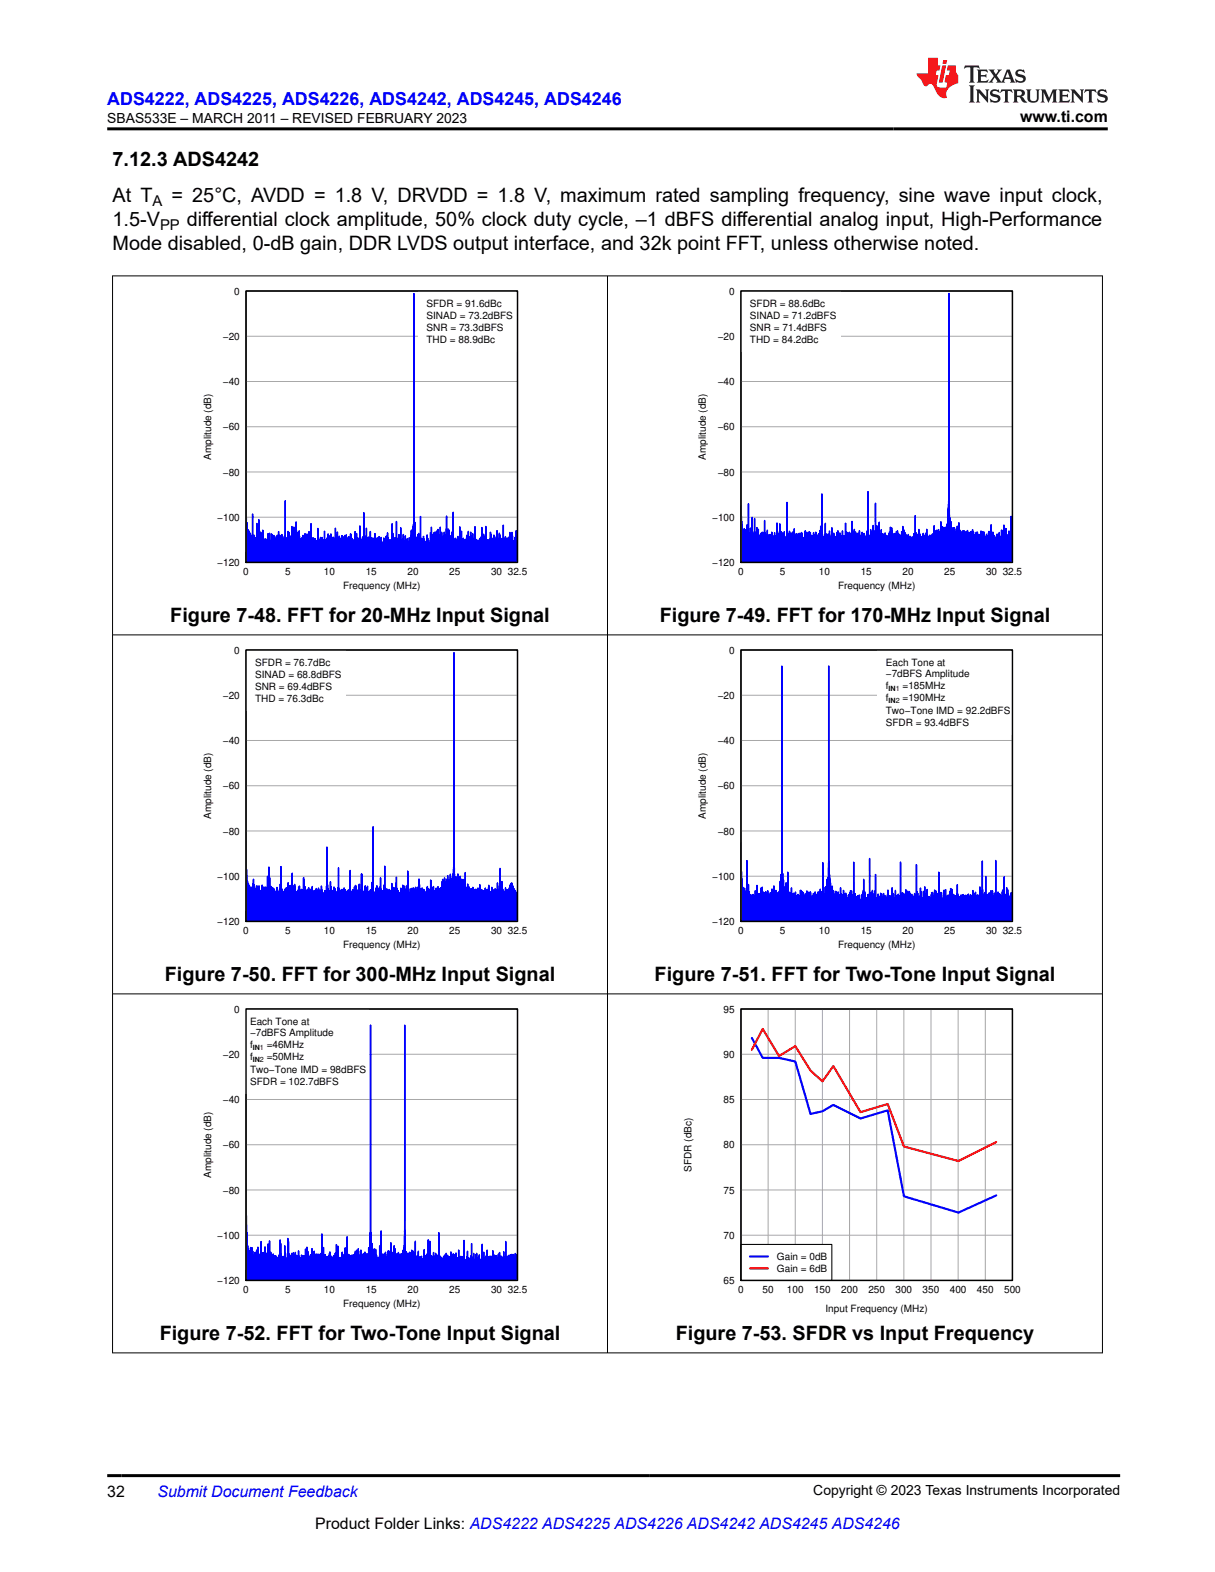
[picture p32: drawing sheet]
<svg xmlns="http://www.w3.org/2000/svg" width="216mm" height="279mm" viewBox="0 0 216 279" stroke-linecap="round" stroke-linejoin="round" font-family="sans-serif">
<defs><g id="words">
<g font-size="3.5">
<text x="20" y="29.6">7.12.3 ADS4242</text>
<text x="20" y="35.9">At T</text>
<text x="30.5" y="35.9">= 25°C, AVDD = 1.8 V, DRVDD = 1.8 V, maximum rated sampling frequency, sine wave input clock,</text>
<text x="20" y="40.2">1.5-V</text>
<text x="33.2" y="40.2">differential clock amplitude, 50% clock duty cycle, –1 dBFS differential analog input, High-Performance</text>
<text x="20" y="44.4">Mode disabled, 0-dB gain, DDR LVDS output interface, and 32k point FFT, unless otherwise noted.</text>
<text x="30.3" y="110.6">Figure 7-48. FFT for 20-MHz Input Signal</text>
<text x="117.2" y="110.6">Figure 7-49. FFT for 170-MHz Input Signal</text>
<text x="29.3" y="174.4">Figure 7-50. FFT for 300-MHz Input Signal</text>
<text x="116.3" y="174.4">Figure 7-51. FFT for Two-Tone Input Signal</text>
<text x="28.4" y="238.2">Figure 7-52. FFT for Two-Tone Input Signal</text>
<text x="120.1" y="238.2">Figure 7-53. SFDR vs Input Frequency</text>
</g>
<text font-size="3.2" fill="#00f" x="19" y="18.7">ADS4222, ADS4225, ADS4226, ADS4242, ADS4245, ADS4246</text>
<g font-size="2.8">
<text x="181.3" y="21.8">www.ti.com</text>
<text x="19" y="266.1">32</text>
<text x="56" y="271.7">Product Folder Links: ADS4222 ADS4225 ADS4226 ADS4242 ADS4245 ADS4246</text>
</g>
<text font-size="2.8" fill="#00f" x="28" y="266.1">Submit Document Feedback</text>
<g font-size="2.6">
<text x="27.1" y="36.6">A</text>
<text x="28.4" y="40.9">PP</text>
</g>
<g font-size="2.5">
<text x="19" y="21.9">SBAS533E – MARCH 2011 – REVISED FEBRUARY 2023</text>
<text x="144.5" y="265.8">Copyright © 2023 Texas Instruments Incorporated</text>
</g>
<g font-size="1.8">
<text x="41.6" y="52.4">0</text>
<text x="129.6" y="52.4">0</text>
<text x="75.8" y="54.5">SFDR = 91.6dBc</text>
<text x="75.8" y="56.6">SINAD = 73.2dBFS</text>
<text x="75.8" y="58.8">SNR = 73.3dBFS</text>
<text x="133.3" y="54.5">SFDR = 88.6dBc</text>
<text x="133.3" y="56.6">SINAD = 71.2dBFS</text>
<text x="133.3" y="58.8">SNR = 71.4dBFS</text>
<text x="39.6" y="60.4">−20</text>
<text x="75.8" y="60.9">THD = 88.9dBc</text>
<text x="127.6" y="60.4">−20</text>
<text x="133.3" y="60.9">THD = 84.2dBc</text>
<text x="39.6" y="68.4">−40</text>
<text x="127.6" y="68.4">−40</text>
<text x="39.6" y="76.5">−60</text>
<text x="127.6" y="76.5">−60</text>
<text x="37.5" y="81.7" transform="rotate(-90 37.5 81.7)">Amplitude (dB)</text>
<text x="125.4" y="81.7" transform="rotate(-90 125.4 81.7)">Amplitude (dB)</text>
<text x="39.6" y="84.5">−80</text>
<text x="127.6" y="84.5">−80</text>
<text x="38.6" y="92.6">−100</text>
<text x="126.6" y="92.6">−100</text>
<text x="38.6" y="100.6">−120</text>
<text x="126.6" y="100.6">−120</text>
<text x="43.2" y="102.2">0</text>
<text x="50.6" y="102.2">5</text>
<text x="57.6" y="102.2">10</text>
<text x="61" y="104.7">Frequency (MHz)</text>
<text x="65" y="102.2">15</text>
<text x="72.4" y="102.2">20</text>
<text x="79.8" y="102.2">25</text>
<text x="87.3" y="102.2">30 32.5</text>
<text x="131.2" y="102.2">0</text>
<text x="138.6" y="102.2">5</text>
<text x="145.5" y="102.2">10</text>
<text x="148.9" y="104.7">Frequency (MHz)</text>
<text x="152.9" y="102.2">15</text>
<text x="160.4" y="102.2">20</text>
<text x="167.8" y="102.2">25</text>
<text x="175.2" y="102.2">30 32.5</text>
<text x="41.6" y="116.2">0</text>
<text x="45.3" y="118.3">SFDR = 76.7dBc</text>
<text x="129.6" y="116.2">0</text>
<text x="157.4" y="118.3">Each Tone at</text>
<text x="39.6" y="124.2">−20</text>
<text x="45.3" y="120.4">SINAD = 68.8dBFS</text>
<text x="45.3" y="122.6">SNR = 69.4dBFS</text>
<text x="45.3" y="124.7">THD = 76.3dBc</text>
<text x="127.6" y="124.2">−20</text>
<text x="157.4" y="120.3">−7dBFS Amplitude</text>
<text x="157.4" y="122.4">f</text>
<text x="157.4" y="124.5">f</text>
<text x="160.4" y="122.4">=185MHz</text>
<text x="160.4" y="124.5">=190MHz</text>
<text x="157.4" y="126.8">Two−Tone IMD = 92.2dBFS</text>
<text x="157.4" y="129">SFDR = 93.4dBFS</text>
<text x="39.6" y="132.3">−40</text>
<text x="127.6" y="132.3">−40</text>
<text x="39.6" y="140.3">−60</text>
<text x="127.6" y="140.3">−60</text>
<text x="37.5" y="145.5" transform="rotate(-90 37.5 145.5)">Amplitude (dB)</text>
<text x="39.6" y="148.3">−80</text>
<text x="125.4" y="145.5" transform="rotate(-90 125.4 145.5)">Amplitude (dB)</text>
<text x="127.6" y="148.3">−80</text>
<text x="38.6" y="156.4">−100</text>
<text x="126.6" y="156.4">−100</text>
<text x="38.6" y="164.4">−120</text>
<text x="43.2" y="166">0</text>
<text x="50.6" y="166">5</text>
<text x="57.6" y="166">10</text>
<text x="65" y="166">15</text>
<text x="72.4" y="166">20</text>
<text x="79.8" y="166">25</text>
<text x="87.3" y="166">30 32.5</text>
<text x="126.6" y="164.4">−120</text>
<text x="131.2" y="166">0</text>
<text x="138.6" y="166">5</text>
<text x="145.5" y="166">10</text>
<text x="152.9" y="166">15</text>
<text x="160.4" y="166">20</text>
<text x="167.8" y="166">25</text>
<text x="175.2" y="166">30 32.5</text>
<text x="61" y="168.5">Frequency (MHz)</text>
<text x="148.9" y="168.5">Frequency (MHz)</text>
<text x="41.6" y="180">0</text>
<text x="128.6" y="180">95</text>
<text x="44.4" y="182.1">Each Tone at</text>
<text x="44.4" y="184.1">−7dBFS Amplitude</text>
<text x="39.6" y="188">−20</text>
<text x="44.4" y="186.2">f</text>
<text x="44.4" y="188.4">f</text>
<text x="44.4" y="190.6">Two−Tone IMD = 98dBFS</text>
<text x="47.4" y="186.2">=46MHz</text>
<text x="47.4" y="188.4">=50MHz</text>
<text x="128.6" y="188">90</text>
<text x="39.6" y="196.1">−40</text>
<text x="44.4" y="192.8">SFDR = 102.7dBFS</text>
<text x="128.6" y="196.1">85</text>
<text x="37.5" y="209.3" transform="rotate(-90 37.5 209.3)">Amplitude (dB)</text>
<text x="39.6" y="204.1">−60</text>
<text x="122.9" y="208.3" transform="rotate(-90 122.9 208.3)">SFDR (dBc)</text>
<text x="128.6" y="204.1">80</text>
<text x="39.6" y="212.1">−80</text>
<text x="128.6" y="212.1">75</text>
<text x="38.6" y="220.2">−100</text>
<text x="128.6" y="220.2">70</text>
<text x="138.1" y="224">Gain = 0dB</text>
<text x="138.1" y="226.1">Gain = 6dB</text>
<text x="38.6" y="228.2">−120</text>
<text x="43.2" y="229.8">0</text>
<text x="50.6" y="229.8">5</text>
<text x="57.6" y="229.8">10</text>
<text x="61" y="232.3">Frequency (MHz)</text>
<text x="65" y="229.8">15</text>
<text x="72.4" y="229.8">20</text>
<text x="79.8" y="229.8">25</text>
<text x="87.3" y="229.8">30 32.5</text>
<text x="128.6" y="228.2">65</text>
<text x="131.2" y="229.8">0</text>
<text x="135.5" y="229.8">50</text>
<text x="139.8" y="229.8">100</text>
<text x="144.7" y="229.8">150</text>
<text x="146.7" y="233.3">Input Frequency (MHz)</text>
<text x="149.5" y="229.8">200</text>
<text x="154.3" y="229.8">250</text>
<text x="159.1" y="229.8">300</text>
<text x="164" y="229.8">350</text>
<text x="168.8" y="229.8">400</text>
<text x="173.6" y="229.8">450</text>
<text x="178.4" y="229.8">500</text>
</g>
<g font-size="1.3">
<text x="157.9" y="122.7">IN1</text>
<text x="157.9" y="124.9">IN2</text>
<text x="44.9" y="186.5">IN1</text>
<text x="44.9" y="188.7">IN2</text>
</g>
</g></defs>
<path d="M43.7 51.7h48.3v48.3h-48.3zM43.7 100h48.3M43.7 98.1v1.9M51.1 98.1v1.9M58.6 98.1v1.9M66 98.1v1.9M73.4 98.1v1.9M80.8 98.1v1.9M88.2 98.1v1.9" fill="none" stroke="#000" stroke-width=".19"/>
<path d="M43.7 59.8h48.3M43.7 51.7h48.3M43.7 75.8h48.3M43.7 67.8h48.3M43.7 100h48.3M43.7 91.9h48.3M43.7 83.9h48.3" fill="none" stroke="#a8a8a8" stroke-width=".18"/>
<g fill="none" stroke="#00f" stroke-width=".25">
<path d="M43.7 93.3v-3.5l.1 10.2v-7.9l.1 7.9M43.9 94.2v5.8zM43.9 96v4zM44.1 95.4l-.1 4.6zM44.1 97.8v2.2zM44.2 96.2v3.8zM44.3 96.5v3.5zM44.4 96v4zM44.4 97v3zM44.5 94.7v5.3zM44.5 97.1v2.9zM44.5 96.3v3.7z"/>
<path d="M44.6 97.7l-.1 2.3zM44.6 97.5v2.5zM44.7 96.8l-.1 3.2zM44.7 95.8v4.2zM44.7 97.1v2.9zM44.8 96.9v3.1zM44.8 97v3zM44.8 95.2v4.8zM44.8 97.1v2.9zM44.9 97v3zM44.9 96.4v3.6zM44.9 96.5v3.5z"/>
<path d="M45 96.5v3.5zM45 96.8v3.2zM45 95.7v4.3zM45 96.3v3.7zM45 96.1v3.9zM45.1 97.3v2.7zM45.2 95.8v4.2zM45.2 96.2v3.8zM45.2 96.4v3.6zM45.3 96.5v3.5zM45.3 96v4zM45.4 99v1z"/>
<path d="M45.4 96.4v3.6zM45.4 95.5v4.5zM45.5 98.3v1.7zM45.5 96v4zM45.5 96.2v3.8zM45.6 95.6v4.4zM45.6 97.1v2.9zM45.7 96.2v3.8zM45.7 97.9v2.1zM45.8 97.8v2.2zM45.8 96.1v3.9zM45.8 98.1v1.9z"/>
<path d="M45.9 96.9v3.1zM45.9 96.8v3.2zM45.9 97.1v2.9zM45.9 96.3v3.7zM45.9 98.3v1.7zM46 95.1v4.9zM46 96v4zM46.1 97.5v2.5zM46.1 94.3v5.7zM46.2 96v4zM46.2 97.7v2.3zM46.2 95.9v4.1z"/>
<path d="M46.2 98v2zM46.2 95.3v4.7zM46.3 96.8v3.2zM46.3 97v3zM46.3 96.9v3.1zM46.4 95.3v4.7zM46.4 96.1v3.9zM46.5 98.5v1.5zM46.5 95.2v4.8zM46.6 95.9v4.1zM46.6 97.5v2.5zM46.7 96.7v3.3z"/>
<path d="M46.7 96.4v3.6zM46.7 95.1v4.9zM46.7 97.2v2.8zM46.8 96.8l-.1 3.2zM46.8 96.5v3.5zM46.8 97v3zM46.8 97.9v2.1zM46.8 97.1v2.9zM46.9 96l-.1 4zM46.9 96.3v3.7zM46.9 96.9v3.1zM47 97.3l-.1 2.7z"/>
<path d="M47 96.6v3.4zM47 97.9v2.1zM47.1 95.8v4.2zM47.1 97.9v2.1zM47.1 96.7v3.3zM47.2 95.8l-.1 4.2zM47.2 97.5v2.5zM47.2 96v4zM47.2 97v3zM47.3 98.7v1.3zM47.3 98v2zM47.3 96.4v3.6z"/>
<path d="M47.4 96.1l-.1 3.9zM47.4 98.8v1.2zM47.4 97.8v2.2zM47.5 96.4v3.6zM47.5 98.3v1.7zM47.5 96v4zM47.6 96.4v3.6zM47.6 97.2v2.8zM47.7 97.5l-.1 2.5zM47.7 96.6v3.4zM47.7 99.1v.9zM47.7 98.2v1.8z"/>
<path d="M47.7 97.1v2.9zM47.7 96.7v3.3zM47.8 97.5v2.5zM47.8 96.6v3.4zM47.8 96.9v3.1zM47.9 96.9v3.1zM47.9 97v3zM47.9 98.9v1.1zM48 97.9l-.1 2.1zM48 96.3v3.7zM48 96.6v3.4zM48 97.9v2.1z"/>
<path d="M48.1 99.4v.6zM48.1 97.5v2.5zM48.1 96.3v3.7zM48.2 96.6l-.1 3.4zM48.2 96.9v3.1zM48.3 96.9v3.1zM48.3 95.8v4.2zM48.5 95.2v4.8zM48.5 95.6v4.4zM48.5 98.1v1.9zM48.6 95.9l-.1 4.1zM48.6 96.2v3.8z"/>
<path d="M48.6 97.5v2.5zM48.7 95.2v4.8zM48.7 96.7v3.3zM48.7 97.6v2.4zM48.8 98v2zM48.8 95.7v4.3zM48.9 96.7l-.1 3.3zM48.9 98v2zM48.9 96.2v3.8zM49 96v4zM49 98v2zM49 96.7v3.3z"/>
<path d="M49.1 98.1v1.9zM49.1 95.4v4.6zM49.1 96.3v3.7zM49.1 96.6v3.4zM49.2 96.1v3.9zM49.2 97v3zM49.2 96.5v3.5zM49.2 98.3v1.7zM49.3 99v1zM49.3 95.7v4.3zM49.3 95.1v4.9zM49.3 97.7v2.3z"/>
<path d="M49.4 97.5v2.5zM49.4 97.2v2.8zM49.4 97.3v2.7zM49.5 96.3l-.1 3.7zM49.5 95.9v4.1zM49.5 97.2v2.8zM49.5 94.5v5.5zM49.5 96.3v3.7zM49.5 98v2zM49.6 96.3v3.7zM49.6 96.1v3.9zM49.7 98.3v1.7z"/>
<path d="M49.7 98.1v1.9zM49.7 95.1v4.9zM49.8 97v3zM49.8 96.9v3.1zM49.8 95.6v4.4zM49.9 95.9v4.1zM49.9 99.4v.6zM49.9 96.3v3.7zM50 97.4v2.6zM50 96.4v3.6zM50 96.2v3.8zM50 99.3v.7z"/>
<path d="M50.1 95.4v4.6zM50.1 96.8v3.2zM50.1 97.4v2.6zM50.1 97.8v2.2zM50.2 96.4l-.1 3.6zM50.2 98.1v1.9zM50.2 97.5v2.5zM50.3 96.1v3.9zM50.3 97.2v2.8zM50.3 97v3zM50.3 96.4v3.6zM50.4 96.3v3.7z"/>
<path d="M50.4 96.9v3.1zM50.4 97v3zM50.6 98.2v1.8zM50.7 97.3v2.7zM50.7 89v11zM50.7 96.4v3.6zM50.7 96v4zM50.8 97.2v2.8zM50.8 97.6v2.4zM50.8 97v3zM50.9 96.5v3.5zM50.9 96.9v3.1z"/>
<path d="M50.9 97.4v2.6zM51 96.9l-.1 3.1zM51 96.4v3.6zM51 95.8v4.2zM51.1 97.9v2.1zM51.1 96.3v3.7zM51.2 98.5v1.5zM51.2 98.8v1.2zM51.2 97.2v2.8zM51.2 97.6v2.4zM51.2 97.7v2.3zM51.3 97.4v2.6z"/>
<path d="M51.3 96.9v3.1zM51.3 97.3v2.7zM51.3 96.2v3.8zM51.3 98.6v1.4zM51.4 96.4l-.1 3.6zM51.4 98v2zM51.4 94.6v5.4zM51.5 95.3l-.1 4.7zM51.5 96.7v3.3zM51.5 96.2v3.8zM51.5 97v3zM51.6 95.3v4.7z"/>
<path d="M51.6 98.8v1.2zM51.7 96.1v3.9zM51.7 99.9v.1zM51.7 99.2v.8zM51.7 96.6v3.4zM51.8 97.9v2.1zM51.8 98.5v1.5zM51.8 95.8v4.2zM51.9 98.5v1.5zM51.9 96.8v3.2zM51.9 97.2v2.8zM52 96.3v3.7z"/>
<path d="M52 96.2v3.8zM52.1 96.4v3.6zM52.1 96.8v3.2zM52.1 95.5v4.5zM52.2 96.2v3.8zM52.2 96.9v3.1zM52.2 97.3v2.7zM52.2 96.4v3.6zM52.3 96.9v3.1zM52.3 96.4v3.6zM52.3 98.1v1.9zM52.4 95.8v4.2z"/>
<path d="M52.4 95.9v4.1zM52.4 96v4zM52.4 96.5v3.5zM52.5 96.2v3.8zM52.6 95.9v4.1zM52.6 92.8v7.2zM52.7 98.6v1.4zM52.7 94.3v5.7zM52.7 96v4zM52.7 98v2zM52.8 98v2zM52.8 96.4v3.6z"/>
<path d="M52.8 95.9v4.1zM52.9 98.4v1.6zM52.9 96.8v3.2zM52.9 96v4zM53 96.7v3.3zM53 96.3v3.7zM53 96.9v3.1zM53 97v3zM53.1 96.8v3.2zM53.2 97.4v2.6zM53.2 95.3v4.7zM53.2 96.3v3.7z"/>
<path d="M53.3 97.2l-.1 2.8zM53.3 98.4v1.6zM53.3 96.6v3.4zM53.3 96.9v3.1zM53.3 97.6v2.4zM53.4 95.8v4.2zM53.4 96.8v3.2zM53.4 96.5v3.5zM53.5 97.1v2.9zM53.5 98.3v1.7zM53.5 98.4v1.6zM53.6 96.7v3.3z"/>
<path d="M53.6 95.6v4.4zM53.6 97.8v2.2zM53.6 96.9v3.1zM53.7 96.4v3.6zM53.7 97v3zM53.8 97.3l-.1 2.7zM53.8 96.3v3.7zM53.8 96.4v3.6zM53.9 97.5v2.5zM53.9 96.8v3.2zM54 95.6v4.4zM54 96.7v3.3z"/>
<path d="M54.1 96.8v3.2zM54.1 97.2v2.8zM54.2 97.3l-.1 2.7zM54.2 94.8v5.2zM54.2 96.2v3.8zM54.3 97.2v2.8zM54.3 98.8v1.2zM54.3 96.1v3.9zM54.4 96.3v3.7zM54.4 97v3zM54.5 97.8v2.2zM54.5 98.7v1.3z"/>
<path d="M54.5 97.3v2.7zM54.5 96.6v3.4zM54.5 94.9v5.1zM54.6 96.8v3.2zM54.6 98.8v1.2zM54.6 97.5v2.5zM54.7 95.3v4.7zM54.7 97v3zM54.7 97.1v2.9zM54.8 97v3zM54.8 95v5zM54.8 96v4z"/>
<path d="M54.9 98v2zM54.9 96.8v3.2zM54.9 96v4zM54.9 97.7v2.3zM55 98.2v1.8zM55 97.9v2.1zM55.1 95.8l-.1 4.2zM55.1 99.1v.9zM55.1 96.6v3.4zM55.1 98.2v1.8zM55.1 97.2v2.8zM55.1 98.5v1.5z"/>
<path d="M55.2 97v3zM55.2 97.5v2.5zM55.2 96.4v3.6zM55.3 93.1v6.9zM55.3 96.9v3.1zM55.3 97.5v2.5zM55.3 96.8v3.2zM55.3 98.5v1.5zM55.4 97.1v2.9zM55.4 96.6v3.4zM55.4 97.5v2.5zM55.4 98.2v1.8z"/>
<path d="M55.5 96.7v3.3zM55.5 96.4v3.6zM55.5 96.3v3.7zM55.5 97v3zM55.6 96.7v3.3zM55.6 97.7v2.3zM55.6 97.6v2.4zM55.7 96.8l-.1 3.2zM55.7 96.3v3.7zM55.7 98v2zM55.7 96v4zM55.7 99.1v.9z"/>
<path d="M55.8 96.7l-.1 3.3zM55.8 97.5v2.5zM55.8 96.6v3.4zM55.8 97.4v2.6zM55.8 96.9v3.1zM55.9 98v2zM55.9 95.9v4.1zM56 98.2v1.8zM56 98.1v1.9zM56 98v2zM56 95.7v4.3zM56.1 99.2v.8z"/>
<path d="M56.1 97.5v2.5zM56.1 97.3v2.7zM56.1 96.5v3.5zM56.2 97.6v2.4zM56.2 96.1v3.9zM56.2 98.2v1.8zM56.2 97.5v2.5zM56.2 97.3v2.7zM56.3 97.3v2.7zM56.3 97v3zM56.3 96.8v3.2zM56.3 96.5v3.5z"/>
<path d="M56.4 98v2zM56.4 98.3v1.7zM56.4 97.8v2.2zM56.5 98.9v1.1zM56.5 93.9v6.1zM56.5 96.5v3.5zM56.5 97.3v2.7zM56.6 96.8v3.2zM56.6 97.2v2.8zM56.6 96.7v3.3zM56.6 95.8v4.2zM56.6 97.3v2.7z"/>
<path d="M56.7 97.6v2.4zM56.7 97.8v2.2zM56.8 96.4v3.6zM56.8 97.6v2.4zM56.8 97v3zM56.8 99.7v.3zM56.9 97.5v2.5zM56.9 96.1v3.9zM57 95.5l-.1 4.5zM57 96.6v3.4zM57 98.5v1.5zM57 96.7v3.3z"/>
<path d="M57.1 96.7v3.3zM57.1 99.2v.8zM57.1 99.8v.2zM57.1 97.6v2.4zM57.1 95.7v4.3zM57.2 97.4v2.6zM57.2 97.2v2.8zM57.3 95.5l-.1 4.5zM57.3 97v3zM57.4 96.9v3.1zM57.5 97v3zM57.5 97.9v2.1z"/>
<path d="M57.5 97.4v2.6zM57.5 97.7v2.3zM57.5 96.2v3.8zM57.6 97.1v2.9zM57.6 96.4v3.6zM57.6 96v4zM57.6 97.6v2.4zM57.7 98.1l-.1 1.9zM57.7 94.4v5.6zM57.7 96.8v3.2zM57.7 97.2v2.8zM57.8 97.3l-.1 2.7z"/>
<path d="M57.8 97.4v2.6zM57.8 95.9v4.1zM57.8 97v3zM57.9 97.1v2.9zM57.9 96.6v3.4zM57.9 96.5v3.5zM58 97.3v2.7zM58 96.3v3.7zM58 96.4v3.6zM58.1 95.6l-.1 4.4zM58.1 98.3v1.7zM58.1 96.9v3.1z"/>
<path d="M58.2 97.8v2.2zM58.2 97.2v2.8zM58.2 97.1v2.9zM58.2 96.8v3.2zM58.3 98.1v1.9zM58.3 96.2v3.8zM58.3 94.9v5.1zM58.3 97v3zM58.4 98v2zM58.4 96.2v3.8zM58.4 96v4zM58.4 96.6v3.4z"/>
<path d="M58.4 95.5v4.5zM58.5 95.8v4.2zM58.5 97v3zM58.5 97.5v2.5zM58.5 96.6v3.4zM58.6 96.4v3.6zM58.6 95.2v4.8zM58.6 97.6v2.4zM58.6 98.9v1.1zM58.6 96.2v3.8zM58.7 96.1v3.9zM58.7 96.6v3.4z"/>
<path d="M58.7 97.1v2.9zM58.8 95.6v4.4zM58.8 96.9v3.1zM58.8 97.7v2.3zM58.8 98v2zM58.9 97.1v2.9zM58.9 97.2v2.8zM58.9 95.4v4.6zM58.9 97v3zM59 95.9v4.1zM59 98.5v1.5zM59 97.8v2.2z"/>
<path d="M59.1 97.8v2.2zM59.1 96.5v3.5zM59.1 97v3zM59.1 96.9v3.1zM59.2 95.6v4.4zM59.2 96.2v3.8zM59.2 95.5v4.5zM59.3 96.5v3.5zM59.3 95.8v4.2zM59.4 96.1v3.9zM59.5 95.7v4.3zM59.5 95.8v4.2z"/>
<path d="M59.5 97.8v2.2zM59.6 96.8v3.2zM59.6 97.1v2.9zM59.6 93.9v6.1zM59.6 98.3v1.7zM59.6 96.9v3.1zM59.6 97.4v2.6zM59.7 98.9v1.1zM59.7 98.1v1.9zM59.7 95.9v4.1zM59.7 95.2v4.8zM59.7 97.6v2.4z"/>
<path d="M59.7 96.4v3.6zM59.8 98v2zM59.8 96.8v3.2zM59.8 97.1v2.9zM59.8 97v3zM59.8 96v4zM59.9 96.6v3.4zM59.9 98.4v1.6zM60 96v4zM60 96.4v3.6zM60 98.1v1.9zM60.1 96.1v3.9z"/>
<path d="M60.1 95.9v4.1zM60.1 97.9v2.1zM60.1 99.2v.8zM60.1 97.7v2.3zM60.2 96.5v3.5zM60.2 97.7v2.3zM60.2 96.8v3.2zM60.2 98.9v1.1zM60.2 97.1v2.9zM60.3 96.7v3.3zM60.3 95.5v4.5zM60.3 95.8v4.2z"/>
<path d="M60.3 97.7v2.3zM60.4 98.1v1.9zM60.4 96.6v3.4zM60.4 95.7v4.3zM60.5 97.7v2.3zM60.5 98.4v1.6zM60.5 97v3zM60.5 96.4v3.6zM60.5 96.3v3.7zM60.6 98v2zM60.6 95.9v4.1zM60.6 97.4v2.6z"/>
<path d="M60.6 98.1v1.9zM60.7 97v3zM60.7 97.6v2.4zM60.7 97.4v2.6zM60.8 95.3v4.7zM60.8 95.2v4.8zM60.9 95.4v4.6zM60.9 97.9v2.1zM60.9 96.2v3.8zM60.9 96.9v3.1zM60.9 96.6v3.4zM61 97.4l-.1 2.6z"/>
<path d="M61 97.6v2.4zM61 96.4v3.6zM61 97.3v2.7zM61.1 97.4v2.6zM61.1 97.2v2.8zM61.1 95.5v4.5zM61.1 95.4v4.6zM61.2 99.5v.5zM61.2 96.6v3.4zM61.2 95.9v4.1zM61.3 97l-.1 3zM61.3 96.7v3.3z"/>
<path d="M61.3 97.4v2.6zM61.3 98.1v1.9zM61.3 98v2zM61.4 97.4v2.6zM61.4 96.5v3.5zM61.4 98.8v1.2zM61.4 96v4zM61.5 95.6v4.4zM61.5 95.1v4.9zM61.6 96.3v3.7zM61.6 97.4v2.6zM61.7 98.9v1.1z"/>
<path d="M61.7 98.1v1.9zM61.7 96.4v3.6zM61.7 97.7v2.3zM61.7 97.8v2.2zM61.8 98.6v1.4zM61.8 97v3zM61.8 99.1v.9zM61.8 96.5v3.5zM61.9 97.8v2.2zM61.9 98.7v1.3zM61.9 95.9v4.1zM61.9 97v3z"/>
<path d="M61.9 95.4v4.6zM62 97.6v2.4zM62 97v3zM62 98.9v1.1zM62 95.4v4.6zM62.1 96v4zM62.1 97.6v2.4zM62.1 97v3zM62.2 97.8l-.1 2.2zM62.2 95.8v4.2zM62.2 95.6v4.4zM62.3 96.2l-.1 3.8z"/>
<path d="M62.3 95.9v4.1zM62.3 95.3v4.7zM62.3 96.7v3.3zM62.4 97.7v2.3zM62.4 98.3v1.7zM62.5 99v1zM62.5 95.6v4.4zM62.5 98.4v1.6zM62.6 97.7v2.3zM62.6 95.8v4.2zM62.6 97.1v2.9zM62.6 96.3v3.7z"/>
<path d="M62.7 97.8v2.2zM62.7 99.1v.9zM62.8 96.6v3.4zM62.8 96.9v3.1zM62.9 97.6v2.4zM62.9 96.4v3.6zM62.9 96.5v3.5zM62.9 98.3v1.7zM63 97.2v2.8zM63 96.7v3.3zM63 96.5v3.5zM63.1 99.3v.7z"/>
<path d="M63.1 94.6v5.4zM63.1 94.5v5.5zM63.2 97.2v2.8zM63.2 97v3zM63.3 96.4l-.1 3.6zM63.3 98.5v1.5zM63.3 97.9v2.1zM63.3 96.1v3.9zM63.4 97.3l-.1 2.7zM63.4 94.8v5.2zM63.4 97.1v2.9zM63.4 97.5v2.5z"/>
<path d="M63.5 96.2l-.1 3.8zM63.5 98.3v1.7zM63.5 98v2zM63.5 95.5v4.5zM63.5 96.3v3.7zM63.6 97.2v2.8zM63.6 97.9v2.1zM63.7 97v3zM63.7 95.7v4.3zM63.7 97.5v2.5zM63.7 96.4v3.6zM63.8 97.7v2.3z"/>
<path d="M63.8 98.4v1.6zM63.8 98v2zM63.8 97.1v2.9zM63.9 98.1v1.9zM63.9 97.1v2.9zM63.9 97.3v2.7zM63.9 93.5v6.5zM64 96.3l-.1 3.7zM64 96.2v3.8zM64 99.1v.9zM64 97v3zM64 98.3v1.7z"/>
<path d="M64.1 95.5l-.1 4.5zM64.1 97.2v2.8zM64.1 98v2zM64.1 96.9v3.1zM64.1 96.2v3.8zM64.1 96.5v3.5zM64.2 97v3zM64.2 97.2v2.8zM64.2 95.9v4.1zM64.2 97.3v2.7zM64.2 96.4v3.6zM64.2 96.8v3.2z"/>
<path d="M64.3 96.7v3.3zM64.3 96.8v3.2zM64.3 95.8v4.2zM64.3 97.2v2.8zM64.3 97.6v2.4zM64.4 97.4v2.6zM64.5 98.1l-.1 1.9zM64.5 98.2v1.8zM64.5 95.4v4.6zM64.5 97.2v2.8zM64.6 95.8v4.2zM64.6 96.5v3.5z"/>
<path d="M64.6 99.4v.6zM64.6 91.1v8.9zM64.7 97.7v2.3zM64.7 97v3zM64.7 97.1v2.9zM64.8 96.4v3.6zM64.8 98.3v1.7zM64.9 96.7l-.1 3.3zM64.9 96.7v3.3zM64.9 97.2v2.8zM64.9 97.6v2.4zM65 96.7l-.1 3.3z"/>
<path d="M65 95.8v4.2zM65 95.3v4.7zM65 97.5v2.5zM65 96.7v3.3zM65.1 96.9v3.1zM65.1 97.7v2.3zM65.2 97.7v2.3zM65.2 99.2v.8zM65.2 98v2zM65.2 96.2v3.8zM65.2 96.1v3.9zM65.3 96.5v3.5z"/>
<path d="M65.3 95.5v4.5zM65.3 95.6v4.4zM65.4 98v2zM65.4 96.4v3.6zM65.4 96.1v3.9zM65.5 97.9v2.1zM65.5 95.7v4.3zM65.6 95.4v4.6zM65.6 96.7v3.3zM65.6 97.2v2.8zM65.6 95.6v4.4zM65.7 97.4v2.6z"/>
<path d="M65.7 96.8v3.2zM65.7 97.1v2.9zM65.7 97.9v2.1zM65.8 97.6v2.4zM65.9 96.4v3.6zM65.9 97.7v2.3zM65.9 97.9v2.1zM66 96.8v3.2zM66 97.5v2.5zM66 96.7v3.3zM66 96v4zM66.1 96.9v3.1z"/>
<path d="M66.2 97.7v2.3zM66.2 98.8v1.2zM66.2 96.8v3.2zM66.3 98.2v1.8zM66.3 98.5v1.5zM66.4 98.1v1.9zM66.4 96.6v3.4zM66.4 95.9v4.1zM66.5 98.1v1.9zM66.5 98.3v1.7zM66.5 98.8v1.2zM66.6 97.2v2.8z"/>
<path d="M66.6 97.4v2.6zM66.6 94.8v5.2zM66.7 97v3zM66.7 96.4v3.6zM66.8 96v4zM66.8 96.5v3.5zM66.9 96.5v3.5zM66.9 98.8v1.2zM66.9 96v4zM67 98.6l-.1 1.4zM67 96.2v3.8zM67 96v4z"/>
<path d="M67 95.6v4.4zM67 97.5v2.5zM67.1 97.4l-.1 2.6zM67.1 96.4v3.6zM67.1 98v2zM67.1 97.3v2.7zM67.1 96.9v3.1zM67.1 97.1v2.9zM67.2 97.7l-.1 2.3zM67.2 98.1v1.9zM67.2 97.9v2.1zM67.3 96.5l-.1 3.5z"/>
<path d="M67.4 95.4v4.6zM67.4 98v2zM67.4 96.7v3.3zM67.5 96.5v3.5zM67.5 97.2v2.8zM67.5 97.4v2.6zM67.5 97v3zM67.6 96.4v3.6zM67.6 98.8v1.2zM67.6 97.2v2.8zM67.6 98.4v1.6zM67.6 97.3v2.7z"/>
<path d="M67.7 97.9v2.1zM67.7 96.3v3.7zM67.7 96v4zM67.7 98.5v1.5zM67.8 97.8v2.2zM67.8 96.9v3.1zM67.8 96.6v3.4zM67.8 97.7v2.3zM67.9 97v3zM67.9 97.8v2.2zM68 96.9v3.1zM68 96.7v3.3z"/>
<path d="M68.1 96.9v3.1zM68.1 97.1v2.9zM68.1 96.2v3.8zM68.1 99v1zM68.2 97.5v2.5zM68.2 97.3v2.7zM68.2 98.2v1.8zM68.2 98v2zM68.2 98.5v1.5zM68.3 97.8v2.2zM68.3 97.9v2.1zM68.3 96.3v3.7z"/>
<path d="M68.3 99.1v.9zM68.4 96.8v3.2zM68.4 96.4v3.6zM68.4 98.3v1.7zM68.4 98.2v1.8zM68.5 97.3v2.7zM68.5 98.9v1.1zM68.5 96.2v3.8zM68.5 97.2v2.8zM68.5 97.5v2.5zM68.6 96.6v3.4zM68.6 95.4v4.6z"/>
<path d="M68.6 96.2v3.8zM68.7 99.4v.6zM68.7 96.1v3.9zM68.7 96.2v3.8zM68.7 95.2v4.8zM68.8 96.2v3.8zM68.8 96.5v3.5zM68.8 97.5v2.5zM68.9 94.7v5.3zM68.9 96.7v3.3zM68.9 98.1v1.9zM68.9 95.6v4.4z"/>
<path d="M68.9 97v3zM69 97v3zM69 97.7v2.3zM69 96.5v3.5zM69.1 97.8v2.2zM69.1 96.3v3.7zM69.1 96.5v3.5zM69.1 99.5v.5zM69.1 98.5v1.5zM69.2 99.3v.7zM69.2 96.1v3.9zM69.2 97.1v2.9z"/>
<path d="M69.2 96.9v3.1zM69.3 97.2v2.8zM69.3 96.7v3.3zM69.4 95.9v4.1zM69.4 96.3v3.7zM69.4 97.6v2.4zM69.4 96.7v3.3zM69.4 96.6v3.4zM69.4 97.1v2.9zM69.5 98.8v1.2zM69.5 96.2v3.8zM69.5 97.1v2.9z"/>
<path d="M69.6 97l-.1 3zM69.6 97.4v2.6zM69.6 96.8v3.2zM69.6 97.7v2.3zM69.7 97.9v2.1zM69.7 96.6v3.4zM69.8 95.4l-.1 4.6zM69.8 98.5v1.5zM69.8 94.7v5.3zM69.9 97v3zM69.9 98.7v1.3zM69.9 96.2v3.8z"/>
<path d="M69.9 98.6v1.4zM70 96.4v3.6zM70 96.9v3.1zM70 97.1v2.9zM70 96.2v3.8zM70.1 96.4v3.6zM70.1 97.5v2.5zM70.1 96.9v3.1zM70.2 95.5v4.5zM70.2 96v4zM70.2 97.8v2.2zM70.3 96.1v3.9z"/>
<path d="M70.3 97.1v2.9zM70.3 96.8v3.2zM70.4 96.4l-.1 3.6zM70.4 98.9v1.1zM70.4 97.6v2.4zM70.4 98.1v1.9zM70.4 95.8v4.2zM70.4 99.5v.5zM70.5 97.4v2.6zM70.5 97.2v2.8zM70.5 97.8v2.2zM70.5 97.5v2.5z"/>
<path d="M70.5 96.2v3.8zM70.6 99v1zM70.6 99.1v.9zM70.6 97.9v2.1zM70.7 97.1v2.9zM70.7 98.2v1.8zM70.7 97.4v2.6zM70.7 97.8v2.2zM70.8 97.9v2.1zM70.8 97.7v2.3zM70.8 97.6v2.4zM70.9 97.3v2.7z"/>
<path d="M70.9 95v5zM70.9 96.6v3.4zM71 97.5l-.1 2.5zM71 97v3zM71 97.4v2.6zM71.1 99v1zM71.1 98.3v1.7zM71.1 96.5v3.5zM71.2 96.3l-.1 3.7zM71.2 97.9v2.1zM71.2 97.5v2.5zM71.2 93.8v6.2z"/>
<path d="M71.2 97.4v2.6zM71.3 97.3v2.7zM71.3 96.7v3.3zM71.3 96.5v3.5zM71.4 96.4v3.6zM71.4 97.7v2.3zM71.4 96.3v3.7zM71.4 97.3v2.7zM71.5 96v4zM71.5 96.4v3.6zM71.5 98.9v1.1zM71.6 97.6v2.4z"/>
<path d="M71.6 96.8v3.2zM71.7 96.2l-.1 3.8zM71.7 98.2v1.8zM71.7 97.7v2.3zM71.8 96.4l-.1 3.6zM71.8 96.7v3.3zM71.8 97.8v2.2zM71.8 97.6v2.4zM71.8 99.1v.9zM71.8 96.1v3.9zM71.9 97v3zM71.9 97.2v2.8z"/>
<path d="M72 99v1zM72 96.7v3.3zM72 96.1v3.9zM72 97.5v2.5zM72 96.9v3.1zM72 95.2v4.8zM72 97.6v2.4zM72 97.1v2.9zM72.1 98.2v1.8zM72.1 96v4zM72.1 97.3v2.7zM72.1 97.1v2.9z"/>
<path d="M72.2 95.9l-.1 4.1zM72.2 97.7v2.3zM72.2 97v3zM72.2 98.5v1.5zM72.2 96.8v3.2zM72.3 97.5l-.1 2.5zM72.3 97.4v2.6zM72.4 95.7v4.3zM72.4 98.7v1.3zM72.4 98.4v1.6zM72.5 97.5v2.5zM72.5 96.5v3.5z"/>
<path d="M72.5 96.2v3.8zM72.5 98.2v1.8zM72.5 97.4v2.6zM72.6 96.5v3.5zM72.6 96.6v3.4zM72.7 97.1v2.9zM72.7 97.7v2.3zM72.7 95.6v4.4zM72.7 98.2v1.8zM72.8 96.9v3.1zM72.8 96v4zM72.8 98.3v1.7z"/>
<path d="M72.9 96.4v3.6zM72.9 96.5v3.5zM72.9 98v2zM72.9 96.7v3.3zM72.9 97.5v2.5zM73 95.9v4.1zM73 97.9v2.1zM73.1 96.3v3.7zM73.1 96.4v3.6zM73.2 96.2v3.8zM73.2 97.7v2.3zM73.2 96.7v3.3z"/>
<path d="M73.2 94.2v5.8zM73.3 97.4v2.6zM73.3 96.2v3.8zM73.4 96.6v3.4zM73.4 97.3v2.7zM73.4 96v4zM73.5 93.2v6.8zM73.6 94.7v5.3zM73.7 92.9v7.1zM73.8 96.9v3.1zM73.8 97.8v2.2zM73.8 96v4z"/>
<path d="M73.8 98.1v1.9zM73.9 95.6v4.4zM74 99.9v.1zM74.1 96.6l-.1 3.4zM74.1 98.9v1.1zM74.1 99.2v.8zM74.2 97l-.1 3zM74.2 98.7v1.3zM74.2 95.9v4.1zM74.2 96.7v3.3zM74.2 97.9v2.1zM74.3 97.2v2.8z"/>
<path d="M74.3 96.4v3.6zM74.4 97.2v2.8zM74.4 94.8v5.2zM74.4 97.1v2.9zM74.5 96.1v3.9zM74.5 97.4v2.6zM74.5 96.6v3.4zM74.6 97.8v2.2zM74.6 98v2zM74.6 98.7v1.3zM74.6 95.8v4.2zM74.6 97.1v2.9z"/>
<path d="M74.7 96.8v3.2zM74.7 98.3v1.7zM74.7 91.8v8.2zM74.8 98.3v1.7zM74.8 98v2zM74.8 96.5v3.5zM74.9 97.6v2.4zM74.9 96.8v3.2zM75 97.3v2.7zM75.1 98.1v1.9zM75.1 95.8v4.2zM75.1 97.4v2.6z"/>
<path d="M75.2 96.2v3.8zM75.2 98.1v1.9zM75.2 95.7v4.3zM75.2 98.2v1.8zM75.3 95.3v4.7zM75.3 96.4v3.6zM75.3 95.8v4.2zM75.3 96.7v3.3zM75.4 96v4zM75.4 97.8v2.2zM75.4 96.8v3.2zM75.5 98.9v1.1z"/>
<path d="M75.6 97v3zM75.7 96.2v3.8zM75.7 96.9v3.1zM75.8 97.6l-.1 2.4zM75.8 97v3zM75.8 96.1v3.9zM75.8 98.1v1.9zM75.8 96.2v3.8zM75.8 98.2v1.8zM75.9 97.9v2.1zM75.9 98.3v1.7zM75.9 98.1v1.9z"/>
<path d="M75.9 97.6v2.4zM76 97.2v2.8zM76 96.8v3.2zM76 95.7v4.3zM76 97.4v2.6zM76 99v1zM76.1 98.1v1.9zM76.1 96.9v3.1zM76.2 96.1v3.9zM76.2 96.4v3.6zM76.2 96.8v3.2zM76.2 97.6v2.4z"/>
<path d="M76.3 97.5v2.5zM76.3 98.8v1.2zM76.3 96.5v3.5zM76.4 96.9l-.1 3.1zM76.4 96.6v3.4zM76.4 96.8v3.2zM76.4 98.5v1.5zM76.4 99.2v.8zM76.4 96.7v3.3zM76.5 97.2v2.8zM76.5 97.6v2.4zM76.6 96.5l-.1 3.5z"/>
<path d="M76.6 97.3v2.7zM76.6 98.5v1.5zM76.7 97.7v2.3zM76.7 97.1v2.9zM76.7 95.7v4.3zM76.7 95v5zM76.8 95.3l-.1 4.7zM76.8 97.7v2.3zM76.8 95.7v4.3zM76.9 97v3zM76.9 97.7v2.3zM76.9 97.6v2.4z"/>
<path d="M76.9 97.1v2.9zM77 97.9v2.1zM77 99v1zM77 98.3v1.7zM77 96.7v3.3zM77.1 96.3v3.7zM77.2 98.9l-.1 1.1zM77.2 96.8v3.2zM77.3 95.4l-.1 4.6zM77.3 96.7v3.3zM77.3 94.5v5.5zM77.4 97.3v2.7z"/>
<path d="M77.4 97.6v2.4zM77.4 97.1v2.9zM77.5 97.4v2.6zM77.5 95.6v4.4zM77.6 98.1v1.9zM77.6 96.1v3.9zM77.6 99.2v.8zM77.7 96.4l-.1 3.6zM77.7 94.3v5.7zM77.7 97.3v2.7zM77.7 98.1v1.9zM77.7 97.1v2.9z"/>
<path d="M77.8 97.2v2.8zM77.8 97.3v2.7zM77.8 96.1v3.9zM77.9 97.5v2.5zM77.9 96.3v3.7zM77.9 96.8v3.2zM77.9 95.9v4.1zM77.9 98.7v1.3zM78 96.3v3.7zM78 96.2v3.8zM78 95.1v4.9zM78 98.6v1.4z"/>
<path d="M78 96.5v3.5zM78.1 96.4v3.6zM78.1 97.5v2.5zM78.1 97.3v2.7zM78.1 98.1v1.9zM78.1 97.7v2.3zM78.2 97.5v2.5zM78.2 95.9v4.1zM78.2 97.8v2.2zM78.2 95.5v4.5zM78.2 93.7v6.3zM78.3 97v3z"/>
<path d="M78.3 96.8v3.2zM78.3 96.6v3.4zM78.3 97.1v2.9zM78.3 98.1v1.9zM78.4 97.5l-.1 2.5zM78.4 97.7v2.3zM78.4 96.5v3.5zM78.4 96.8v3.2zM78.4 98.3v1.7zM78.5 98.1v1.9zM78.5 95.7v4.3zM78.6 96v4z"/>
<path d="M78.6 97.7v2.3zM78.7 95.7v4.3zM78.7 98.4v1.6zM78.7 96v4zM78.7 95.3v4.7zM78.8 97.4v2.6zM78.8 96.7v3.3zM78.8 97.6v2.4zM78.8 98.6v1.4zM78.9 97.1v2.9zM78.9 96.6v3.4zM78.9 95.5v4.5z"/>
<path d="M78.9 94.6v5.4zM79 96.7v3.3zM79 96.6v3.4zM79.1 95l-.1 5zM79.1 97.1v2.9zM79.1 98.5v1.5zM79.1 97.3v2.7zM79.2 97v3zM79.2 96.3v3.7zM79.2 98.5v1.5zM79.3 97.6v2.4zM79.3 97.4v2.6z"/>
<path d="M79.3 96.2v3.8zM79.4 97.7v2.3zM79.4 97.1v2.9zM79.5 97.8v2.2zM79.6 97.1v2.9zM79.6 98.6v1.4zM79.7 94l-.1 6zM79.7 98.4v1.6zM79.7 96.7v3.3zM79.8 96.9v3.1zM79.8 96.5v3.5zM79.8 96v4z"/>
<path d="M79.8 95.9v4.1zM79.9 95.9v4.1zM80 97.5v2.5zM80 98.1v1.9zM80.1 95.3l-.1 4.7zM80.1 97.6v2.4zM80.1 98.5v1.5zM80.2 97.4v2.6zM80.2 96.5v3.5zM80.2 96.7v3.3zM80.2 96.9v3.1zM80.3 97.9v2.1z"/>
<path d="M80.3 97.5v2.5zM80.3 96.7v3.3zM80.3 98.3v1.7zM80.5 95.3l-.1 4.7zM80.5 96.8v3.2zM80.5 91v9zM80.6 95.9l-.1 4.1zM80.6 96.3v3.7zM80.6 97.8v2.2zM80.6 97.2v2.8zM80.7 96.6v3.4zM80.7 96.4v3.6z"/>
<path d="M80.7 96.7v3.3zM80.8 96.9v3.1zM80.8 98.2v1.8zM80.8 96.5v3.5zM80.8 96.6v3.4zM80.8 97v3zM80.9 95.7v4.3zM80.9 98.3v1.7zM80.9 97.5v2.5zM81 97l-.1 3zM81 96.6v3.4zM81 97.9v2.1z"/>
<path d="M81 97v3zM81.1 97.2v2.8zM81.1 96.6v3.4zM81.1 97.3v2.7zM81.2 95.9v4.1zM81.2 97.4v2.6zM81.3 96.7v3.3zM81.3 97.5v2.5zM81.3 96.9v3.1zM81.3 97.9v2.1zM81.4 96.8v3.2zM81.4 97.6v2.4z"/>
<path d="M81.4 96.3v3.7zM81.5 97.9v2.1zM81.5 98.2v1.8zM81.6 96.2l-.1 3.8zM81.6 97.2v2.8zM81.6 98.4v1.6zM81.6 97.3v2.7zM81.7 97l-.1 3zM81.7 99.8v.2zM81.7 93.6v6.4zM81.7 97v3zM81.7 96.9v3.1z"/>
<path d="M81.8 98.7v1.3zM81.8 99.3v.7zM81.8 98.6v1.4zM81.9 96.3v3.7zM81.9 97.3v2.7zM81.9 96.8v3.2zM81.9 97.2v2.8zM81.9 98.7v1.3zM82 98.3v1.7zM82 94.4v5.6zM82 97.9v2.1zM82 96.8v3.2z"/>
<path d="M82.1 95.8v4.2zM82.1 96.1v3.9zM82.1 97.5v2.5zM82.2 97.5v2.5zM82.2 95.7v4.3zM82.3 96.3v3.7zM82.3 97.9v2.1zM82.3 99.2v.8zM82.3 96.8v3.2zM82.3 97.1v2.9zM82.4 96.6v3.4zM82.4 97.6v2.4z"/>
<path d="M82.4 97.5v2.5zM82.4 96v4zM82.5 96v4zM82.5 96.1v3.9zM82.5 96.8v3.2zM82.6 98.2v1.8zM82.6 97.9v2.1zM82.6 98.6v1.4zM82.6 97v3zM82.7 96.2v3.8zM82.7 97.2v2.8zM82.7 97.3v2.7z"/>
<path d="M82.7 95.8v4.2zM82.8 97.5v2.5zM82.8 96.5v3.5zM82.8 96.1v3.9zM82.9 97.7l-.1 2.3zM82.9 97.8v2.2zM82.9 96.1v3.9zM82.9 95.3v4.7zM82.9 97.5v2.5zM83 97v3zM83 95.1v4.9zM83.1 98.5v1.5z"/>
<path d="M83.1 97.7v2.3zM83.1 96.9v3.1zM83.2 96.8v3.2zM83.2 95.8v4.2zM83.2 96.4v3.6zM83.3 96.8v3.2zM83.3 96.1v3.9zM83.3 99v1zM83.4 96.3v3.7zM83.4 96.9v3.1zM83.5 95.4v4.6zM83.5 96.4v3.6z"/>
<path d="M83.5 96.8v3.2zM83.6 97v3zM83.6 96.4v3.6zM83.7 97.5v2.5zM83.7 96.5v3.5zM83.7 96.1v3.9zM83.7 95.7v4.3zM83.7 98.6v1.4zM83.8 95.3v4.7zM83.8 96.7v3.3zM83.8 98.2v1.8zM83.8 98.5v1.5z"/>
<path d="M83.9 96.9v3.1zM83.9 95.9v4.1zM83.9 96.4v3.6zM83.9 95.8v4.2zM84 95.4v4.6zM84 96.4v3.6zM84 94.8v5.2zM84 96.2v3.8zM84.1 97.2v2.8zM84.1 96.4v3.6zM84.1 97.9v2.1zM84.2 97.3l-.1 2.7z"/>
<path d="M84.2 97.3v2.7zM84.2 95.6v4.4zM84.2 96.3v3.7zM84.2 96.5v3.5zM84.3 97.2v2.8zM84.3 96.5v3.5zM84.3 97.6v2.4zM84.3 97.3v2.7zM84.3 96.2v3.8zM84.4 93.6v6.4zM84.4 98v2zM84.4 97.8v2.2z"/>
<path d="M84.4 98.2v1.8zM84.5 95.5l-.1 4.5zM84.5 97.5v2.5zM84.5 98v2zM84.5 95.9v4.1zM84.5 97.3v2.7zM84.5 96.7v3.3zM84.5 98.6v1.4zM84.6 97.4v2.6zM84.6 97.8v2.2zM84.7 99.2v.8zM84.7 96.2v3.8z"/>
<path d="M84.7 96.5v3.5zM84.8 98.1v1.9zM84.8 96.3v3.7zM84.9 97v3zM84.9 96.4v3.6zM85 96.7v3.3zM85 98.8v1.2zM85 97.6v2.4zM85 98.5v1.5zM85.1 96.8v3.2zM85.1 98.8v1.2zM85.1 96.3v3.7z"/>
<path d="M85.2 96.7v3.3zM85.2 95.8v4.2zM85.2 95.7v4.3zM85.3 97.5v2.5zM85.3 97.6v2.4zM85.3 98.5v1.5zM85.3 95.8v4.2zM85.3 97v3zM85.4 97v3zM85.4 97.6v2.4zM85.4 95.8v4.2zM85.5 98v2z"/>
<path d="M85.5 95.5v4.5zM85.5 96v4zM85.6 96.7l-.1 3.3zM85.6 95.6v4.4zM85.6 97v3zM85.6 96.7v3.3zM85.6 96.8v3.2zM85.7 96.7v3.3zM85.7 97.8v2.2zM85.8 97.1v2.9zM85.8 97.4v2.6zM85.8 97v3z"/>
<path d="M85.8 97.2v2.8zM85.8 96.5v3.5zM85.8 96.6v3.4zM85.9 95.3v4.7zM85.9 97.8v2.2zM85.9 94.9v5.1zM86 99.2v.8zM86 96.1v3.9zM86 97v3zM86.1 95.3v4.7zM86.1 99v1zM86.1 96.9v3.1z"/>
<path d="M86.2 96.2v3.8zM86.3 99.4v.6zM86.3 96.9v3.1zM86.3 98v2zM86.4 96.7l-.1 3.3zM86.4 96.7v3.3zM86.4 96.5v3.5zM86.5 97.8v2.2zM86.6 96.8v3.2zM86.6 96v4zM86.7 96.7v3.3zM86.8 96.3v3.7z"/>
<path d="M86.9 95.9l-.1 4.1zM86.9 96.7v3.3zM86.9 96.6v3.4zM87 96.2v3.8zM87 95.9v4.1zM87.1 97.2v2.8zM87.1 97.3v2.7zM87.1 97.9v2.1zM87.2 97.3v2.7zM87.3 94.9l-.1 5.1zM87.3 97.3v2.7zM87.4 97v3z"/>
<path d="M87.4 97.8v2.2zM87.4 98.2v1.8zM87.4 96v4zM87.4 97.5v2.5zM87.5 96.7v3.3zM87.5 97.3v2.7zM87.5 97.6v2.4zM87.6 96.2l-.1 3.8zM87.6 96.9v3.1zM87.6 97.8v2.2zM87.6 98.3v1.7zM87.6 98.2v1.8z"/>
<path d="M87.7 95.8v4.2zM87.7 96.6v3.4zM87.7 95.3v4.7zM87.8 97.1v2.9zM87.8 96.2v3.8zM87.8 96.1v3.9zM87.9 95.8v4.2zM87.9 96.4v3.6zM88 96.8v3.2zM88.1 97.4v2.6zM88.1 97.1v2.9zM88.2 96.5v3.5z"/>
<path d="M88.2 96.3v3.7zM88.2 95.4v4.6zM88.2 96.2v3.8zM88.2 96.8v3.2zM88.3 96.5v3.5zM88.3 95.9v4.1zM88.4 96.2v3.8zM88.4 96.3v3.7zM88.4 95.7v4.3zM88.4 97.2v2.8zM88.4 96.1v3.9zM88.5 96.8v3.2z"/>
<path d="M88.5 97.2v2.8zM88.5 98.2v1.8zM88.5 97v3zM88.5 99.3v.7zM88.6 96.3v3.7zM88.6 96.9v3.1zM88.6 96v4zM88.7 97.5v2.5zM88.7 97.2v2.8zM88.8 98.1l-.1 1.9zM88.8 97.4v2.6zM88.8 97.2v2.8z"/>
<path d="M88.9 95.1v4.9zM88.9 96.7v3.3zM88.9 97.4v2.6zM88.9 98.9v1.1zM89 97.1v2.9zM89 97.3v2.7zM89 96.2v3.8zM89.1 97.4v2.6zM89.1 97.1v2.9zM89.1 98v2zM89.1 96.1v3.9zM89.2 96.8v3.2z"/>
<path d="M89.2 97.4v2.6zM89.2 98.6v1.4zM89.3 96.9l-.1 3.1zM89.3 98.1v1.9zM89.3 96.7v3.3zM89.3 96.8v3.2zM89.4 97.4v2.6zM89.5 96v4zM89.5 96.9v3.1zM89.5 96.4v3.6zM89.5 98.2v1.8zM89.6 97v3z"/>
<path d="M89.6 97.7v2.3zM89.7 96.9v3.1zM89.7 95.7v4.3zM89.8 96.5v3.5zM89.8 96.8v3.2zM89.9 98.1v1.9zM89.9 96.4v3.6zM89.9 98.2v1.8zM89.9 96.7v3.3zM90 98.2v1.8zM90.1 97.1v2.9zM90.1 96.4v3.6z"/>
<path d="M90.1 98.1v1.9zM90.2 97.1v2.9zM90.2 96.6v3.4zM90.3 96.6v3.4zM90.3 96.4v3.6zM90.4 96.3l-.1 3.7zM90.4 98.3v1.7zM90.4 98.1v1.9zM90.4 97.2v2.8zM90.4 96.4v3.6zM90.5 96.7v3.3zM90.5 96.3v3.7z"/>
<path d="M90.6 95.8v4.2zM90.6 96.5v3.5zM90.6 94.6v5.4zM90.6 97.5v2.5zM90.7 96.1v3.9zM90.7 97v3zM90.8 97.7v2.3zM90.8 97.3v2.7zM90.8 96.6v3.4zM90.8 96.3v3.7zM90.9 95.4v4.6zM90.9 96.6v3.4z"/>
<path d="M91 94.6v5.4zM91 95.8v4.2zM91.1 96.9v3.1zM91.1 98v2zM91.2 96.3l-.1 3.7zM91.2 97.2v2.8zM91.2 98v2zM91.2 96.7v3.3zM91.3 98v2zM91.3 97.2v2.8zM91.3 97.6v2.4zM91.4 96.7v3.3z"/>
<path d="M91.4 96.2v3.8zM91.4 98.4v1.6zM91.4 96.4v3.6zM91.5 98v2zM91.5 95.6v4.4zM91.6 96.8l-.1 3.2zM91.6 96.7v3.3zM91.7 96.9v3.1zM91.7 97.2v2.8zM91.7 94.3v5.7zM91.8 96.4v3.6zM91.9 96.1v3.9z"/>
<path d="M91.9 97v3zM92 97.7l-.1 2.3zM92 95.9v4.1M43.9 100v-7.1v7.1M44 100v-5.8v5.8M44 100v-3.1v3.1M44 100v-.8v.8M44.1 100v-4.2v4.2M44.1 100v-5.8l.1 5.8M44.2 100v-4.7v4.7M44.2 100v-5.4v5.4M44.2 100l.1-5.6v5.6"/>
<path d="M44.3 100v-2.4v2.4M44.3 100v-4.7v4.7M44.3 100l.1-3.7v3.7M44.4 100v-4.2l.1 4.2M44.5 100v-1.1v1.1M44.5 100v-5v5M44.5 100v-2.4v2.4M44.6 100v-3.7v3.7M44.7 100v-2.7v2.7M44.7 100v-2.6v2.6M44.7 100v-4v4M44.7 100v-1.9v1.9"/>
<path d="M44.7 100v-1.2v1.2M44.8 100v-2.4v2.4M44.8 100v-2.2l.1 2.2M44.9 100v-8.6v8.6M44.9 100v-1.9v1.9M44.9 100v-4.5l.1 4.5M45 100v-.6v.6M45.1 100v-4v4M45.1 100v-2.7v2.7M45.1 100v-2.5v2.5M45.1 100l.1-4.9v4.9M45.2 100v-2v2"/>
<path d="M45.2 100l.1-4.2v4.2M45.3 100v-.8v.8M45.4 100v-3.8v3.8M45.4 100v-3.9v3.9M45.4 100v-.9v.9M45.4 100v-4v4M45.4 100v-2.2l.1 2.2M45.5 100v-3.2v3.2M45.5 100v-.9v.9M45.5 100v-2v2M45.5 100v-3.3v3.3M45.6 100v-3.2v3.2"/>
<path d="M45.6 100v-4.3v4.3M45.6 100v-1.6v1.6M45.6 100v-7l.1 7M45.7 100v-3.5v3.5M45.7 100v-3.7v3.7M45.7 100l.1-4.2v4.2M45.8 100v-2.1v2.1M45.8 100v-3.8v3.8M45.8 100v-3.1v3.1M45.9 100v-3.1v3.1M46 100v-3.9v3.9M46 100v-7.6v7.6"/>
<path d="M46 100v-2.4v2.4M46 100v-4.4v4.4M46 100h.1M46 100l.1-5.2v5.2M46.1 100v-2.4v2.4M46.1 100v-3.1v3.1M46.1 100v-3.3v3.3M46.1 100v-4.4v4.4M46.1 100v-1.1v1.1M46.2 100v-2.5v2.5M46.2 100v-4v4M46.3 100v-4v4"/>
<path d="M46.3 100v-1.4v1.4M46.3 100v-3.7v3.7M46.4 100v-5.4v5.4M46.4 100v-3.8v3.8M46.5 100v-1.6v1.6M46.5 100v-4.4v4.4M46.5 100v-1v1M46.5 100v-2.1v2.1M46.5 100v-4.2v4.2M46.6 100v-3.6v3.6M46.6 100v-.3v.3M46.6 100v-4.2v4.2"/>
<path d="M46.6 100v-.9v.9M46.6 100v-2.8v2.8M46.7 100v-4.8v4.8M46.7 100v-5.8v5.8M46.8 100v-1.4v1.4M46.8 100v-.8v.8M46.8 100v-3.3v3.3M46.8 100v-1.2v1.2M46.8 100h.1M46.9 100v-2.8v2.8M46.9 100v-2.4v2.4M46.9 100v-1.2v1.2"/>
<path d="M46.9 100v-3.2v3.2M46.9 100v-3.5v3.5M47 100v-3.5v3.5M47 100v-2.5v2.5M47 100v-3.6v3.6M47 100v-1.8v1.8M47 100v-3.2v3.2M47 100v-2.9v2.9M47 100v-.8v.8M47 100l.1-4.2v4.2M47.1 100v-2.5v2.5M47.2 100v-2.4v2.4"/>
<path d="M47.2 100v-2.1v2.1M47.2 100v-4.1v4.1M47.2 100v-3.6l.1 3.6M47.3 100v-4.2v4.2M47.3 100v-3.6v3.6M47.4 100v-.5v.5M47.4 100v-2.3v2.3M47.4 100v-3.8v3.8M47.4 100l.1-3.5v3.5M47.5 100v-3v3M47.6 100v-1.4v1.4M47.6 100v-3.8v3.8"/>
<path d="M47.6 100v-2.7v2.7M47.6 100v-2.4v2.4M47.6 100v-5.2v5.2M47.7 100v-2.5v2.5M47.7 100v-.7v.7M47.7 100v-3.9v3.9M47.8 100v-3.2v3.2M47.8 100v-2.7v2.7M47.8 100v-3.3v3.3M47.9 100v-.8v.8M47.9 100v-4.3v4.3M47.9 100v-5.2v5.2"/>
<path d="M48 100v-1.9v1.9M48 100v-1v1M48 100v-.4v.4M48 100v-2.4v2.4M48 100v-2.8l.1 2.8M48.1 100v-.1v.1M48.1 100v-3.1v3.1M48.1 100v-3.4v3.4M48.1 100v-2.9v2.9M48.1 100v-2.6v2.6M48.2 100v-1.9v1.9M48.2 100v-4v4"/>
<path d="M48.2 100v-2.1v2.1M48.3 100v-5.1v5.1M48.3 100v-.7v.7M48.3 100v-2v2M48.3 100v-1.3v1.3M48.3 100v-2.1v2.1M48.3 100l.1-4.9v4.9M48.4 100v-2.2v2.2M48.4 100v-1.5v1.5M48.4 100v-4.5v4.5M48.4 100v-.6v.6M48.4 100v-3.8v3.8"/>
<path d="M48.5 100v-.7v.7M48.5 100v-1.5v1.5M48.5 100v-4.4v4.4M48.5 100v-2.1v2.1M48.5 100v-.9v.9M48.5 100v-1.8v1.8M48.6 100v-1.3v1.3M48.6 100v-1.4v1.4M48.6 100v-1.7v1.7M48.6 100v-3.7v3.7M48.6 100v-.5v.5M48.7 100v-2.6v2.6"/>
<path d="M48.7 100v-.8v.8M48.7 100v-1.2v1.2M48.7 100v-4.6l.1 4.6M48.8 100v-.9v.9M48.8 100v-3.2v3.2M48.8 100v-.2v.2M48.8 100v-1.7v1.7M48.9 100v-1.7v1.7M48.9 100v-1.6v1.6M48.9 100v-3.6v3.6M49 100v-4.2v4.2M49 100v-2.4v2.4"/>
<path d="M49.1 100v-3.7v3.7M49.1 100v-2.7v2.7M49.2 100v-.7v.7M49.2 100v-3.7v3.7M49.2 100l.1-3.7v3.7M49.3 100v-4v4M49.4 100v-3.2v3.2M49.5 100v-1.3v1.3M49.6 100v-1.3v1.3M49.6 100v-3.8v3.8M49.6 100v-2.2v2.2M49.6 100v-3.2v3.2"/>
<path d="M49.7 100v-3.4v3.4M49.7 100v-1.9v1.9M49.7 100v-3.3v3.3M49.7 100v-2.6v2.6M49.8 100v-2.7v2.7M49.9 100v-1.5v1.5M49.9 100v-3.8l.1 3.8M50 100v-2.9v2.9M50.1 100v-5v5M50.2 100v-3v3M50.2 100v-1.1v1.1M50.2 100v-3.1v3.1"/>
<path d="M50.2 100v-4.5v4.5M50.2 100l.1-2.8v2.8M50.3 100v-2v2M50.3 100l.1-3.5v3.5M50.4 100v-1v1M50.4 100v-1.3v1.3M50.4 100v-2.4v2.4M50.5 100v-1.7v1.7M50.5 100v-3.8v3.8M50.5 100v-2.8v2.8M50.5 100v-2.2v2.2M50.5 100v-1.6v1.6"/>
<path d="M50.5 100v-4.7l.1 4.7M50.6 100v-4.3v4.3M50.6 100h.1M50.6 100v-2.7v2.7M50.6 100v-.6v.6M50.6 100v-2.1v2.1M50.6 100v-2v2M50.6 100v-2.6v2.6M50.7 100v-4.3v4.3M50.7 100v-.4v.4M50.8 100v-3.9v3.9M50.8 100v-4.5v4.5"/>
<path d="M50.8 100v-.9v.9M50.8 100l.1-3.2v3.2M50.9 100v-2.4v2.4M50.9 100v-4.1v4.1M50.9 100v-2.6v2.6M51 100v-3.2v3.2M51 100v-2.9v2.9M51.1 100v-3.5v3.5M51.1 100v-1v1M51.1 100v-2.2v2.2M51.1 100l.1-5.6v5.6M51.2 100v-1v1"/>
<path d="M51.2 100v-4.1l.1 4.1M51.3 100v-.5v.5M51.4 100v-2v2M51.4 100v-2.9v2.9M51.5 100v-3.5v3.5M51.5 100v-3.7v3.7M51.5 100v-2v2M51.6 100v-.4v.4M51.6 100v-3.9v3.9M51.6 100v-.9v.9M51.7 100v-.6v.6M51.7 100v-1.7v1.7"/>
<path d="M51.7 100v-3.1v3.1M51.7 100v-2.1v2.1M51.8 100v-2.8v2.8M51.8 100v-2v2M51.8 100v-3v3M51.8 100v-4v4M51.9 100v-6.4v6.4M51.9 100v-.9v.9M51.9 100v-3.5v3.5M51.9 100v-3v3M51.9 100v-.8l.1 .8M52 100v-3.5v3.5"/>
<path d="M52 100v-3.3v3.3M52 100v-4l.1 4M52.1 100v-4.2v4.2M52.1 100v-2.7v2.7M52.1 100v-.1v.1M52.1 100v-3.2v3.2M52.1 100v-2.4v2.4M52.2 100v-1.8v1.8M52.2 100v-6.3v6.3M52.3 100v-3.2v3.2M52.3 100v-4.4v4.4M52.4 100v-1.6v1.6"/>
<path d="M52.4 100l.1-5.1v5.1M52.5 100v-1.5v1.5M52.5 100l.1-3.4v3.4M52.6 100v-1.5v1.5M52.6 100v-.7v.7M52.6 100v-2.2v2.2M52.7 100v-2.9v2.9M52.7 100v-3.3v3.3M52.7 100v-4.5v4.5M52.7 100v-2.1v2.1M52.7 100v-2.1l.1 2.1M52.8 100v-1.8v1.8"/>
<path d="M52.8 100v-1.3v1.3M52.8 100v-5.3l.1 5.3M52.9 100v-1.4v1.4M52.9 100v-3.4v3.4M52.9 100v-4.3v4.3M53 100v-4.2v4.2M53 100l.1-3.8v3.8M53.1 100v-1.8v1.8M53.1 100v-3.3v3.3M53.1 100l.1-5.6v5.6M53.2 100v-3.2v3.2M53.2 100v-2.5v2.5"/>
<path d="M53.2 100v-1.5v1.5M53.3 100v-3.5v3.5M53.3 100v-3.8v3.8M53.4 100v-3.3v3.3M53.4 100v-4.3v4.3M53.5 100v-3.2v3.2M53.5 100v-3.8v3.8M53.5 100v-1.4v1.4M53.5 100v-1.3v1.3M53.6 100v-2.8v2.8M53.6 100v-2.9v2.9M53.6 100v-3.2v3.2"/>
<path d="M53.6 100v-3.6v3.6M53.7 100v-2.7v2.7M53.7 100v-3.3v3.3M53.7 100v-3.6v3.6M53.8 100v-3.1v3.1M53.8 100l.1-4.8v4.8M53.9 100v-4.2l.1 4.2M54 100v-3.3v3.3M54 100v-1v1M54 100v-.6v.6M54 100l.1-3.6v3.6M54.1 100v-2.9v2.9"/>
<path d="M54.2 100v-3.7v3.7M54.2 100v-.1v.1M54.2 100v-3v3M54.2 100l.1-2.9v2.9M54.3 100v-1.7v1.7M54.4 100v-3.5v3.5M54.4 100v-.6v.6M54.4 100v-3.3v3.3M54.4 100v-.7v.7M54.4 100v-1.7v1.7M54.4 100v-4.4v4.4M54.5 100v-1.6v1.6"/>
<path d="M54.5 100v-1.4v1.4M54.5 100v-4.4v4.4M54.5 100v-3v3M54.6 100v-3.6v3.6M54.6 100v-1.4v1.4M54.6 100v-4.2v4.2M54.7 100v-2.5v2.5M54.7 100v-3.1v3.1M54.7 100v-.3v.3M54.7 100v-1.3v1.3M54.7 100v-.7l.1 .7M54.8 100v-3.3v3.3"/>
<path d="M54.8 100v-2.5v2.5M54.8 100v-1.8v1.8M54.8 100v-3.4l.1 3.4M54.9 100v-1v1M54.9 100v-3.1v3.1M54.9 100v-5.5v5.5M55 100v-3.3v3.3M55 100v-2.6v2.6M55.1 100v-.9v.9M55.1 100v-1.5v1.5M55.1 100l.1-2.3v2.3M55.2 100v-3.5v3.5"/>
<path d="M55.2 100v-3.9v3.9M55.2 100v-2.7v2.7M55.2 100v-2.3v2.3M55.2 100v-2.8v2.8M55.2 100l.1-5.1v5.1M55.3 100v-4.2v4.2M55.4 100v-1.6v1.6M55.4 100v-4.3v4.3M55.4 100v-3v3M55.4 100l.1-1.8v1.8M55.5 100v-1.3v1.3M55.5 100v-2.3v2.3"/>
<path d="M55.6 100v-2.3v2.3M55.6 100v-4.4v4.4M55.6 100v-.7v.7M55.6 100v-2.2v2.2M55.6 100v-3.7v3.7M55.6 100v-3.5v3.5M55.6 100v-3.4v3.4M55.7 100v-4.3v4.3M55.7 100v-4.4v4.4M55.8 100v-1v1M55.9 100v-2.4v2.4M55.9 100v-1.2v1.2"/>
<path d="M55.9 100v-3.2v3.2M55.9 100v-2.7v2.7M55.9 100v-1.7v1.7M55.9 100v-3.5v3.5M55.9 100v-.5l.1 .5M56 100v-4.2v4.2M56 100v-3.8l.1 3.8M56.1 100v-2v2M56.1 100v-2.8v2.8M56.1 100v-2.1v2.1M56.1 100v-2.7v2.7M56.1 100v-3.8l.1 3.8"/>
<path d="M56.2 100v-.1v.1M56.2 100v-3.4v3.4M56.2 100v-.7v.7M56.3 100v-3.5v3.5M56.3 100v-.3v.3M56.3 100l.1-3.3v3.3M56.4 100v-.3v.3M56.4 100v-2.6v2.6M56.4 100v-4.1v4.1M56.5 100v-.9v.9M56.5 100v-1.3v1.3M56.5 100v-3.3v3.3"/>
<path d="M56.5 100l.1-1v1M56.6 100v-1.7v1.7M56.7 100v-2.5v2.5M56.7 100v-3.8v3.8M56.7 100v-2.3v2.3M56.7 100v-1.1v1.1M56.7 100v-.8v.8M56.8 100v-2.7v2.7M56.8 100v-2.3v2.3M56.8 100v-3v3M56.8 100v-1.6v1.6M56.8 100v-3.8v3.8"/>
<path d="M56.8 100v-2.8v2.8M56.8 100v-1.3v1.3M56.9 100v-3.8v3.8M56.9 100v-1.4v1.4M56.9 100v-1.9v1.9M56.9 100v-1.7v1.7M57 100v-3.1v3.1M57 100v-3.4v3.4M57.1 100v-.5v.5M57.1 100v-.4v.4M57.1 100v-2v2M57.1 100l.1-3.4v3.4"/>
<path d="M57.2 100v-1.8v1.8M57.2 100v-3.9v3.9M57.2 100v-3.1v3.1M57.2 100v-.1v.1M57.3 100v-4.1v4.1M57.3 100v-2.6v2.6M57.3 100v-3.8l.1 3.8M57.4 100l.1-4v4M57.5 100v-2.3v2.3M57.6 100v-2.7v2.7M57.6 100v-.3v.3M57.6 100v-.5v.5"/>
<path d="M57.7 100v-.4v.4M57.7 100v-3v3M57.8 100v-1.8v1.8M57.8 100v-2.7v2.7M57.8 100v-1.9v1.9M57.9 100v-2.9v2.9M57.9 100v-1.7v1.7M57.9 100v-3.8l.1 3.8M58 100v-1.4v1.4M58 100v-2.1v2.1M58 100v-2.6v2.6M58.1 100v-2.6v2.6"/>
<path d="M58.1 100v-3.8v3.8M58.2 100v-.7v.7M58.2 100v-3.3v3.3M58.2 100v-1v1M58.2 100v-3.5v3.5M58.3 100v-2.9v2.9M58.3 100v-.8v.8M58.3 100v-.4v.4M58.3 100v-2.2l.1 2.2M58.4 100v-1.9v1.9M58.5 100v-4v4M58.5 100v-2.8v2.8"/>
<path d="M58.5 100v-1.8v1.8M58.5 100l.1-3.2v3.2M58.6 100v-1.5v1.5M58.6 100v-2.1v2.1M58.7 100h.1M58.7 100v-1.6v1.6M58.7 100v-1.3v1.3M58.7 100v-.7v.7M58.7 100v-3.7v3.7M58.8 100v-5.1v5.1M58.8 100v-1.1v1.1M58.8 100v-4.1v4.1"/>
<path d="M58.9 100v-3.5v3.5M58.9 100v-2.3v2.3M58.9 100v-3.3v3.3M59 100v-2.2v2.2M59 100v-3.9v3.9M59 100v-2.4v2.4M59 100v-1.5v1.5M59.1 100v-3.4v3.4M59.1 100v-2.5v2.5M59.1 100v-3l.1 3M59.2 100v-3.8v3.8M59.2 100v-2.1v2.1"/>
<path d="M59.2 100v-3.7v3.7M59.3 100v-4.2v4.2M59.3 100v-.1v.1M59.3 100v-2.1v2.1M59.3 100v-2v2M59.3 100v-2.8v2.8M59.4 100v-4.2v4.2M59.4 100v-3.9v3.9M59.4 100v-3v3M59.4 100v-2.7v2.7M59.4 100v-1.2v1.2M59.5 100v-3.3v3.3"/>
<path d="M59.5 100v-2.9v2.9M59.5 100v-3.7v3.7M59.5 100v-3.8v3.8M59.5 100v-1.9v1.9M59.6 100v-2.1v2.1M59.6 100v-.9v.9M59.6 100v-1.4v1.4M59.6 100v-1.9v1.9M59.7 100v-1.4v1.4M59.7 100v-1.3v1.3M59.8 100v-1.9v1.9M59.8 100v-3.9v3.9"/>
<path d="M59.8 100v-2.4v2.4M59.8 100v-3.4v3.4M59.8 100v-2.9v2.9M59.9 100v-3.7v3.7M59.9 100v-4.1v4.1M59.9 100v-1.6v1.6M59.9 100v-2.6v2.6M59.9 100v-.8v.8M59.9 100l.1-5.5v5.5M60 100v-1.6v1.6M60 100v-3v3M60 100v-2.3l.1 2.3"/>
<path d="M60.1 100v-2.1v2.1M60.1 100v-2.6v2.6M60.2 100v-3v3M60.2 100v-1.7v1.7M60.3 100v-4.7v4.7M60.3 100v-.5v.5M60.4 100v-1v1M60.4 100v-3.8v3.8M60.4 100v-1.4v1.4M60.5 100v-1.3v1.3M60.5 100v-2.6v2.6M60.5 100v-1.1v1.1"/>
<path d="M60.5 100v-3.3v3.3M60.6 100v-3.8v3.8M60.6 100v-1.9v1.9M60.6 100v-2.6v2.6M60.6 100v-3v3M60.7 100v-3.5v3.5M60.7 100v-2.8v2.8M60.7 100v-2.9l.1 2.9M60.8 100v-2.4v2.4M60.8 100v-2.1v2.1M60.8 100v-3.3v3.3M60.8 100v-.8v.8"/>
<path d="M60.8 100v-3.1v3.1M60.9 100v-2.9v2.9M60.9 100v-.1v.1M60.9 100v-4v4M61 100v-2.6v2.6M61 100v-3.7v3.7M61 100v-3.8l.1 3.8M61.1 100v-2.5v2.5M61.1 100h.1M61.1 100v-1.6v1.6M61.2 100v-.5v.5M61.2 100v-1.9v1.9"/>
<path d="M61.2 100v-2.6v2.6M61.2 100v-1.6v1.6M61.2 100v-3.5v3.5M61.3 100v-2.5v2.5M61.3 100v-2.7v2.7M61.3 100v-2.1v2.1M61.3 100v-4.9l.1 4.9M61.4 100v-1.7v1.7M61.4 100v-3.7l.1 3.7M61.5 100v-.2v.2M61.5 100v-3v3M61.5 100v-1.3v1.3"/>
<path d="M61.5 100l.1-2.4v2.4M61.6 100v-1v1M61.6 100v-4.4v4.4M61.6 100v-.2v.2M61.6 100v-4.3v4.3M61.7 100v-2.1v2.1M61.7 100v-1v1M61.7 100v-1.6v1.6M61.7 100v-1.8v1.8M61.8 100v-.1v.1M61.8 100v-1.1v1.1M61.8 100v-1.3v1.3"/>
<path d="M61.8 100v-3v3M61.9 100v-1.3v1.3M61.9 100v-2.5l.1 2.5M62 100v-3v3M62 100v-2.2v2.2M62 100v-2.3v2.3M62 100v-2.4v2.4M62.1 100v-1.5v1.5M62.1 100v-2.6v2.6M62.1 100v-1.7v1.7M62.1 100v-1.8v1.8M62.1 100v-2.1v2.1"/>
<path d="M62.2 100v-3.4v3.4M62.2 100v-2.4v2.4M62.2 100v-3.7v3.7M62.2 100v-1.1v1.1M62.3 100v-2.6v2.6M62.3 100v-1.4v1.4M62.3 100v-5.1v5.1M62.4 100v-3.2v3.2M62.4 100v-1.8v1.8M62.4 100v-.9v.9M62.4 100v-5v5M62.4 100l.1-2.9v2.9"/>
<path d="M62.5 100v-2v2M62.5 100v-3.8v3.8M62.5 100v-1.7v1.7M62.5 100v-2.4v2.4M62.6 100v-2.5v2.5M62.6 100v-3.1v3.1M62.6 100v-2v2M62.6 100v-.3v.3M62.6 100v-2.2v2.2M62.6 100v-1.1v1.1M62.7 100v-2.7v2.7M62.7 100v-3.3v3.3"/>
<path d="M62.7 100v-3.6v3.6M62.7 100v-3.4v3.4M62.7 100v-2.3v2.3M62.7 100l.1-2.5v2.5M62.8 100v-4v4M62.8 100v-2.5v2.5M62.8 100v-2.6v2.6M62.8 100v-2.9v2.9M62.8 100v-1.4l.1 1.4M62.9 100v-1.4v1.4M62.9 100v-2.8v2.8M62.9 100v-1.7v1.7"/>
<path d="M62.9 100v-2v2M63 100v-2.8v2.8M63 100v-4.1v4.1M63 100v-3.2v3.2M63 100v-1.7v1.7M63 100l.1-3.7v3.7M63.1 100v-4.2v4.2M63.1 100v-.4v.4M63.1 100v-1v1M63.1 100v-4.4v4.4M63.1 100v-1.7v1.7M63.2 100v-.9v.9"/>
<path d="M63.2 100v-3.7v3.7M63.2 100v-3.4v3.4M63.3 100v-4v4M63.3 100v-3.4v3.4M63.3 100v-3.7v3.7M63.4 100v-.4v.4M63.4 100v-3.5v3.5M63.5 100v-1.4v1.4M63.5 100v-.8v.8M63.5 100v-4v4M63.5 100v-.7v.7M63.5 100l.1-3.7v3.7"/>
<path d="M63.6 100v-1.4v1.4M63.6 100v-3.8v3.8M63.6 100l.1-3.5v3.5M63.7 100v-2.6v2.6M63.8 100v-3.3v3.3M63.8 100v-2.5v2.5M63.8 100l.1-2.5v2.5M63.9 100h.1M63.9 100v-2.4v2.4M63.9 100v-2.9v2.9M64 100v-3.8v3.8M64 100v-1.9v1.9"/>
<path d="M64 100v-3.9v3.9M64.1 100v-1.6v1.6M64.1 100v-.6v.6M64.1 100v-4.1v4.1M64.1 100v-1v1M64.2 100v-1.6v1.6M64.2 100v-1.1v1.1M64.3 100v-.3v.3M64.3 100v-1.6v1.6M64.3 100l.1-3.9v3.9M64.4 100v-3.7v3.7M64.4 100v-.2v.2"/>
<path d="M64.4 100v-2.6v2.6M64.4 100v-2.4v2.4M64.5 100v-1.4v1.4M64.5 100v-1.6v1.6M64.5 100v-2v2M64.5 100v-2.1v2.1M64.5 100v-.6v.6M64.6 100v-2.7v2.7M64.6 100v-3.9v3.9M64.6 100h.1M64.6 100v-1.8v1.8M64.6 100v-2v2"/>
<path d="M64.7 100v-3.6v3.6M64.7 100v-2.6v2.6M64.7 100v-1.8v1.8M64.7 100v-2.3v2.3M64.7 100v-4.2l.1 4.2M64.8 100v-3v3M64.9 100v-3.1v3.1M65 100v-1.9v1.9M65 100v-3.8v3.8M65.1 100v-3.3v3.3M65.1 100v-1.9v1.9M65.1 100v-.4v.4"/>
<path d="M65.1 100v-2.5v2.5M65.1 100v-6.1v6.1M65.1 100v-2.6l.1 2.6M65.2 100v-1.4v1.4M65.2 100v-1.1v1.1M65.3 100v-2.6v2.6M65.3 100v-.9v.9M65.3 100v-2.1v2.1M65.3 100v-3.4v3.4M65.3 100v-.2v.2M65.3 100v-2.3v2.3M65.5 100v-3v3"/>
<path d="M65.5 100v-1v1M65.5 100v-2.5v2.5M65.5 100v-1.1v1.1M65.5 100v-.5v.5M65.5 100l.1-4v4M65.6 100v-.2v.2M65.6 100v-1.3v1.3M65.7 100v-2.3v2.3M65.7 100v-4.5v4.5M65.8 100v-2.8v2.8M65.8 100v-4.3v4.3M65.8 100v-.2v.2"/>
<path d="M65.8 100v-3v3M65.8 100v-4.4v4.4M65.8 100v-1.4v1.4M65.8 100v-5.5v5.5M65.8 100v-2.4v2.4M65.8 100v-2.3v2.3M65.9 100v-2.7v2.7M65.9 100v-2.8v2.8M65.9 100v-3v3M65.9 100v-1.4v1.4M66 100v-4.5v4.5M66 100v-3.8v3.8"/>
<path d="M66.1 100v-1.6v1.6M66.1 100v-1.9v1.9M66.1 100v-.2v.2M66.1 100v-3.7v3.7M66.1 100v-.8v.8M66.2 100v-2.7v2.7M66.2 100v-4.3v4.3M66.2 100v-2.6v2.6M66.2 100v-3.3l.1 3.3M66.3 100v-2.1v2.1M66.3 100v-1.9v1.9M66.3 100v-1.8v1.8"/>
<path d="M66.3 100v-4.4v4.4M66.3 100v-2.2v2.2M66.3 100v-1.4v1.4M66.3 100l.1-3.1v3.1M66.4 100v-2.2v2.2M66.4 100v-.8v.8M66.4 100v-1.3v1.3M66.4 100v-3.9l.1 3.9M66.5 100v-4v4M66.5 100v-2.9v2.9M66.5 100v-3.7v3.7M66.6 100v-2.5v2.5"/>
<path d="M66.6 100v-3.4v3.4M66.6 100l.1-4.6v4.6M66.7 100v-1.2v1.2M66.7 100v-2.9v2.9M66.8 100v-3.8v3.8M66.8 100v-2.7v2.7M66.8 100v-4v4M66.8 100v-3v3M66.8 100v-1.4v1.4M66.9 100v-2.8v2.8M66.9 100h.1M67 100v-3.9v3.9"/>
<path d="M67 100v-3.4v3.4M67.1 100v-3.4v3.4M67.1 100v-.5v.5M67.1 100v-1v1M67.2 100v-2.3v2.3M67.2 100v-3.9v3.9M67.2 100v-2v2M67.3 100v-3.5l.1 3.5M67.4 100v-4.1v4.1M67.4 100v-3.4v3.4M67.4 100h.1M67.4 100v-3.9v3.9"/>
<path d="M67.4 100v-4.6v4.6M67.4 100l.1-4v4M67.5 100v-1.2v1.2M67.5 100v-3.4v3.4M67.5 100v-.4v.4M67.5 100l.1-3v3M67.6 100v-.9v.9M67.6 100v-4.1v4.1M67.7 100v-4.5v4.5M67.7 100v-3.6v3.6M67.8 100v-1.3v1.3M67.8 100v-2.5v2.5"/>
<path d="M67.8 100v-3.4v3.4M67.8 100v-2v2M67.8 100v-.7v.7M67.9 100v-.6v.6M67.9 100v-3.4v3.4M67.9 100v-3.4l.1 3.4M68 100v-.5v.5M68 100v-3.5v3.5M68.1 100v-1.8v1.8M68.1 100v-1.5v1.5M68.1 100v-3.1v3.1M68.1 100v-.5v.5"/>
<path d="M68.2 100v-4.4v4.4M68.2 100v-.8v.8M68.3 100v-1.4v1.4M68.3 100v-2.6v2.6M68.3 100l.1-3.8v3.8M68.4 100v-3.9v3.9M68.5 100v-.8v.8M68.5 100v-2.6v2.6M68.6 100v-2.7v2.7M68.6 100v-2.1v2.1M68.6 100v-4.7v4.7M68.6 100v-1.8v1.8"/>
<path d="M68.7 100v-4v4M68.7 100v-.9v.9M68.7 100v-2.7l.1 2.7M68.8 100v-.6v.6M68.8 100v-3v3M68.8 100v-3.6v3.6M68.8 100v-3.2l.1 3.2M68.9 100v-3.3v3.3M68.9 100v-3.4v3.4M69 100v-4.3v4.3M69 100v-2.2v2.2M69 100v-3.4v3.4"/>
<path d="M69 100v-2.6v2.6M69 100v-2.4v2.4M69 100l.1-3.6v3.6M69.1 100v-2.7v2.7M69.2 100v-1.9v1.9M69.2 100v-1.1v1.1M69.2 100v-.3v.3M69.2 100v-3v3M69.2 100v-2v2M69.2 100v-3.2v3.2M69.2 100v-2.5l.1 2.5M69.3 100v-4.1v4.1"/>
<path d="M69.3 100v-.7v.7M69.3 100v-.4v.4M69.3 100v-3.7v3.7M69.3 100v-1.5v1.5M69.3 100v-2v2M69.4 100v-2.9v2.9M69.4 100v-1.8v1.8M69.4 100v-1.7v1.7M69.4 100v-.6v.6M69.4 100l.1-3.2v3.2M69.5 100h.1M69.5 100v-3.6v3.6"/>
<path d="M69.6 100v-3.3v3.3M69.6 100v-3.1v3.1M69.7 100v-3v3M69.7 100v-6.9v6.9M69.7 100v-2.2v2.2M69.7 100v-3.1v3.1M69.8 100v-2.1v2.1M69.8 100v-3v3M69.8 100v-1.5v1.5M69.8 100l.1-3.1v3.1M69.9 100v-.7v.7M69.9 100v-1.7v1.7"/>
<path d="M69.9 100v-1.3v1.3M69.9 100v-3.3l.1 3.3M70 100v-.7v.7M70 100v-2.8v2.8M70.1 100v-.9v.9M70.1 100v-1.2v1.2M70.1 100v-2.5v2.5M70.1 100v-1.1v1.1M70.2 100v-1.6v1.6M70.2 100v-3.2v3.2M70.2 100v-.8v.8M70.2 100v-3.1v3.1"/>
<path d="M70.2 100v-2.6v2.6M70.2 100v-1.5v1.5M70.3 100v-3.8v3.8M70.3 100v-1v1M70.3 100v-1.6v1.6M70.3 100v-.7v.7M70.4 100v-3.6v3.6M70.4 100v-3.9v3.9M70.4 100v-7.3l.1 7.3M70.5 100v-1v1M70.5 100v-1.5v1.5M70.5 100v-3.9v3.9"/>
<path d="M70.5 100v-3.4v3.4M70.6 100v-.3v.3M70.6 100v-2.6v2.6M70.6 100v-.8v.8M70.6 100v-1.5v1.5M70.6 100v-2.4v2.4M70.6 100v-1v1M70.7 100v-2.7v2.7M70.7 100v-4.4v4.4M70.7 100v-1.9v1.9M70.8 100v-3.4v3.4M70.8 100v-2.3v2.3"/>
<path d="M70.9 100v-2.3v2.3M70.9 100v-2.9v2.9M70.9 100v-.4v.4M71 100v-2.4v2.4M71 100v-3.4v3.4M71 100v-.3v.3M71.1 100h.1M71.1 100v-1.3v1.3M71.2 100v-3.1v3.1M71.3 100v-.2v.2M71.3 100v-3.2v3.2M71.3 100v-4l.1 4"/>
<path d="M71.4 100v-.8v.8M71.4 100v-.4v.4M71.5 100v-2.8v2.8M71.5 100v-.5v.5M71.5 100v-.7v.7M71.5 100v-2v2M71.5 100v-2.7v2.7M71.6 100v-1.7v1.7M71.6 100v-3.4v3.4M71.6 100v-1.3v1.3M71.6 100v-4.2v4.2M71.6 100v-.8v.8"/>
<path d="M71.6 100v-.3v.3M71.7 100v-.1v.1M71.7 100v-5v5M71.7 100v-3.9v3.9M71.8 100v-2.6v2.6M71.8 100v-2.7v2.7M71.8 100v-1.7v1.7M71.9 100v-1.3v1.3M71.9 100v-1.4v1.4M71.9 100v-1.7v1.7M71.9 100l.1-3v3M72 100v-3.7v3.7"/>
<path d="M72.1 100v-.3v.3M72.1 100v-1.7v1.7M72.1 100v-3v3M72.1 100v-.8v.8M72.2 100v-1.7v1.7M72.2 100v-.9v.9M72.2 100v-3.8v3.8M72.3 100v-2.3v2.3M72.3 100v-1.4v1.4M72.3 100v-3.8v3.8M72.3 100v-.4v.4M72.3 100v-1.5v1.5"/>
<path d="M72.3 100v-2.9v2.9M72.4 100v-.6v.6M72.4 100v-1.9v1.9M72.4 100v-3.3v3.3M72.5 100v-3.8v3.8M72.5 100v-2.8v2.8M72.6 100v-3.2v3.2M72.6 100v-.5v.5M72.6 100v-3.1l.1 3.1M72.7 100v-1.7v1.7M72.7 100v-3v3M72.7 100v-2v2"/>
<path d="M72.8 100v-.5v.5M72.8 100v-3v3M72.8 100v-3.7v3.7M72.8 100v-.7v.7M72.8 100l.1-3.9v3.9M72.9 100v-.5v.5M73 100v-3.6v3.6M73 100v-3.1v3.1M73 100v-4.1l.1 4.1M73.1 100v-5.7l.1 5.7M73.2 100v-5v5M73.2 100v-4.1v4.1"/>
<path d="M73.3 100v-2.1v2.1M73.3 100l.1-5.4v5.4M73.4 100v-5.5v5.5M73.4 100v-2.1v2.1M73.4 100v-6.3l.1 6.3M73.5 100l.1-47.8v47.8M73.6 100l.1-5.7v5.7M73.8 100v-3.4v3.4M73.8 100v-3.9v3.9M73.8 100l.1-4.3v4.3M73.9 100v-3v3M73.9 100v-4.3l.1 4.3"/>
<path d="M74 100v-3.3v3.3M74 100v-4.5v4.5M74 100v-2.8v2.8M74 100v-1.7v1.7M74.1 100v-3v3M74.1 100v-1.6v1.6M74.1 100v-2.5v2.5M74.1 100v-1.1v1.1M74.2 100v-2v2M74.2 100v-3.1v3.1M74.2 100v-2.4v2.4M74.2 100l.1-5v5"/>
<path d="M74.3 100v-3.9v3.9M74.3 100v-2.8v2.8M74.3 100v-4.6l.1 4.6M74.4 100v-2.2v2.2M74.4 100v-1.7v1.7M74.4 100l.1-3.3v3.3M74.5 100v-2.2v2.2M74.5 100v-2.6v2.6M74.6 100v-2.7v2.7M74.6 100v-1.4v1.4M74.6 100v-2.2v2.2M74.7 100v-2.4v2.4"/>
<path d="M74.7 100v-1.8v1.8M74.7 100v-1.7v1.7M74.7 100v-.4v.4M74.7 100v-3.6v3.6M74.8 100v-2v2M74.8 100v-3.8v3.8M74.9 100v-1.2v1.2M74.9 100v-3.5v3.5M74.9 100v-4.3v4.3M74.9 100v-2.6v2.6M74.9 100v-1.6v1.6M74.9 100v-2.8v2.8"/>
<path d="M74.9 100v-3.3l.1 3.3M75 100v-2.8v2.8M75 100v-2.6v2.6M75 100v-3v3M75 100v-3.7v3.7M75 100v-2.5v2.5M75.1 100v-3.4v3.4M75.1 100v-2.2v2.2M75.1 100v-2.8v2.8M75.1 100v-1.9v1.9M75.1 100v-.3v.3M75.2 100h.1"/>
<path d="M75.2 100v-4.1v4.1M75.3 100v-.6v.6M75.3 100v-2.7v2.7M75.3 100v-2.6v2.6M75.4 100v-3.6v3.6M75.4 100v-3v3M75.4 100v-2v2M75.4 100l.1-2v2M75.5 100v-3.4v3.4M75.5 100v-1.1v1.1M75.5 100v-2.3v2.3M75.5 100l.1-3.6v3.6"/>
<path d="M75.6 100v-2.1v2.1M75.6 100v-3v3M75.6 100v-3.1v3.1M75.6 100v-1.3v1.3M75.7 100h.1M75.7 100v-.3v.3M75.7 100v-2.6v2.6M75.7 100v-.8v.8M75.7 100v-.7v.7M75.8 100v-2.5v2.5M75.8 100v-1.4v1.4M75.8 100v-.7v.7"/>
<path d="M75.9 100v-4.1v4.1M75.9 100v-.3v.3M75.9 100v-4.9v4.9M75.9 100v-3.5l.1 3.5M76 100v-1.6v1.6M76 100v-3.4v3.4M76 100v-3v3M76.1 100v-3.6v3.6M76.1 100v-2.4v2.4M76.1 100v-3.4v3.4M76.2 100v-1v1M76.2 100v-.9v.9"/>
<path d="M76.2 100v-.6v.6M76.2 100v-1.4v1.4M76.2 100v-2.9v2.9M76.2 100v-3.2l.1 3.2M76.3 100v-2v2M76.3 100v-1v1M76.3 100v-3.2v3.2M76.4 100v-2.9v2.9M76.4 100v-2.7v2.7M76.4 100v-3v3M76.5 100v-.1v.1M76.5 100v-2.9v2.9"/>
<path d="M76.5 100v-2.6v2.6M76.5 100v-.3v.3M76.5 100v-5.3v5.3M76.5 100v-2.4v2.4M76.6 100v-1.3v1.3M76.6 100v-1.6v1.6M76.6 100v-2.9v2.9M76.6 100v-3v3M76.6 100l.1-6.3v6.3M76.7 100v-1.7v1.7M76.7 100v-.3v.3M76.7 100v-.7v.7"/>
<path d="M76.8 100v-1.5v1.5M76.8 100v-4.1v4.1M76.8 100l.1-.4v.4M76.9 100v-2.8v2.8M76.9 100v-4.4v4.4M76.9 100v-2v2M76.9 100v-2.6v2.6M76.9 100v-.3v.3M77 100v-3.4v3.4M77 100l.1-5.3v5.3M77.1 100v-3v3M77.2 100v-2.3v2.3"/>
<path d="M77.2 100v-3.9v3.9M77.2 100v-1.2v1.2M77.2 100v-1.7v1.7M77.3 100v-2v2M77.3 100v-3.8v3.8M77.3 100v-1.7v1.7M77.3 100v-2.1v2.1M77.3 100v-3.3v3.3M77.3 100v-1.8v1.8M77.4 100v-1.4v1.4M77.4 100v-3.9v3.9M77.4 100v-4.6v4.6"/>
<path d="M77.4 100v-1.7v1.7M77.4 100v-2.1v2.1M77.5 100v-3.4v3.4M77.5 100v-3.7v3.7M77.5 100v-3.6v3.6M77.5 100l.1-.6v.6M77.6 100v-.9v.9M77.6 100v-3.8v3.8M77.7 100v-2.1v2.1M77.7 100v-2.5v2.5M77.7 100v-3.1v3.1M77.8 100v-5.9v5.9"/>
<path d="M77.9 100v-3.1v3.1M77.9 100v-.9v.9M78 100v-2.8v2.8M78 100v-1.7v1.7M78 100v-1.9v1.9M78.1 100v-2v2M78.1 100v-1.5v1.5M78.2 100v-1.6v1.6M78.2 100v-2.4v2.4M78.2 100h.1M78.3 100h.1M78.3 100v-3.3v3.3"/>
<path d="M78.3 100v-.2v.2M78.3 100v-2.3v2.3M78.4 100v-2.7v2.7M78.4 100v-3.4v3.4M78.4 100v-2.4v2.4M78.5 100v-5.4v5.4M78.5 100v-2.2v2.2M78.5 100v-2.1v2.1M78.5 100v-1.4v1.4M78.5 100v-1.9v1.9M78.5 100l.1-3.3v3.3M78.6 100v-3.6v3.6"/>
<path d="M78.6 100v-1.1v1.1M78.6 100l.1-2v2M78.7 100v-3.5v3.5M78.8 100v-2.2v2.2M78.8 100v-1.5v1.5M78.8 100v-1.4l.1 1.4M78.9 100v-3.1v3.1M78.9 100v-1.9v1.9M79 100v-3.5v3.5M79 100v-2.5v2.5M79 100v-.1v.1M79 100v-3.1v3.1"/>
<path d="M79.1 100v-3.8v3.8M79.1 100v-2.3v2.3M79.1 100v-1.2v1.2M79.1 100v-2.5l.1 2.5M79.2 100v-2.3v2.3M79.2 100v-3.6l.1 3.6M79.3 100v-1.8v1.8M79.3 100v-3.5v3.5M79.3 100v-4.4v4.4M79.3 100v-1.7v1.7M79.3 100l.1-8.3v8.3M79.4 100v-2.8v2.8"/>
<path d="M79.4 100v-4l.1 4M79.5 100v-.8v.8M79.5 100v-3.1v3.1M79.5 100v-1.6v1.6M79.6 100v-4.4v4.4M79.7 100v-2.1v2.1M79.7 100v-3.7v3.7M79.8 100v-1.7v1.7M79.8 100v-5.8v5.8M79.8 100v-2.9v2.9M79.8 100v-1.9v1.9M79.8 100v-2.1v2.1"/>
<path d="M79.8 100l.1-3.5v3.5M79.9 100v-3.1v3.1M79.9 100v-.9v.9M79.9 100l.1-4.8v4.8M80 100v-2.3v2.3M80 100v-.8v.8M80.1 100v-2.6v2.6M80.1 100v-2.7v2.7M80.1 100v-4v4M80.1 100v-2v2M80.1 100v-3v3M80.1 100v-3.5l.1 3.5"/>
<path d="M80.2 100v-2.8v2.8M80.2 100v-4.2v4.2M80.2 100v-3.1v3.1M80.2 100l.1-5.4v5.4M80.3 100v-4.2v4.2M80.3 100v-3.6l.1 3.6M80.4 100v-2.7v2.7M80.4 100v-1.2v1.2M80.5 100v-4.3v4.3M80.5 100h.1M80.6 100v-3.5v3.5M80.6 100v-3.3v3.3"/>
<path d="M80.6 100v-2.6l.1 2.6M80.7 100v-4v4M80.7 100v-.6v.6M80.7 100l.1-3.7v3.7M80.8 100v-3v3M80.8 100v-1.9v1.9M80.8 100v-2.4v2.4M80.8 100v-.6v.6M80.9 100v-2.6v2.6M80.9 100v-3.1v3.1M80.9 100v-2.8v2.8M81 100v-3.5v3.5"/>
<path d="M81 100v-3.1v3.1M81.1 100v-2.1v2.1M81.1 100v-.8v.8M81.1 100v-.4v.4M81.1 100v-1.8v1.8M81.1 100v-2.6v2.6M81.2 100v-4v4M81.3 100v-1.6v1.6M81.3 100v-2.9v2.9M81.3 100v-4.4v4.4M81.3 100v-4.3v4.3M81.3 100v-.7v.7"/>
<path d="M81.4 100v-4.7v4.7M81.4 100v-1v1M81.4 100v-2.6v2.6M81.4 100v-2.7v2.7M81.4 100v-2.3v2.3M81.5 100v-3.2v3.2M81.5 100v-2.8v2.8M81.5 100v-3.8v3.8M81.5 100v-2.2v2.2M81.5 100v-1v1M81.5 100v-3.5v3.5M81.6 100v-3v3"/>
<path d="M81.6 100v-3.2v3.2M81.7 100v-3.1v3.1M81.7 100v-.5v.5M81.7 100v-2.8v2.8M81.7 100v-4v4M81.8 100v-3.1v3.1M81.8 100v-4.8v4.8M81.8 100v-1.9v1.9M81.8 100v-2.4l.1 2.4M81.9 100v-2.1v2.1M81.9 100v-1.5v1.5M81.9 100v-1.7v1.7"/>
<path d="M81.9 100v-3.8v3.8M82 100v-1.5v1.5M82 100v-2.7v2.7M82 100v-3.6v3.6M82 100v-.6v.6M82 100v-1.6v1.6M82.1 100v-3.3v3.3M82.1 100v-4.3v4.3M82.1 100v-1.3v1.3M82.1 100v-.5v.5M82.2 100v-3.7v3.7M82.2 100v-2.3v2.3"/>
<path d="M82.3 100v-1.2v1.2M82.3 100v-3.6v3.6M82.3 100v-4.4v4.4M82.4 100v-3.9v3.9M82.4 100v-3.7v3.7M82.5 100v-2.5v2.5M82.5 100v-2.8v2.8M82.5 100v-1.7v1.7M82.5 100v-2.2v2.2M82.5 100v-.3v.3M82.6 100v-2.1v2.1M82.6 100v-1.7v1.7"/>
<path d="M82.6 100v-2.2v2.2M82.6 100v-.2v.2M82.7 100h.1M82.7 100v-2.6v2.6M82.7 100v-.2v.2M82.8 100v-2.4v2.4M82.8 100v-1.3v1.3M82.8 100v-.5v.5M82.9 100v-2.4v2.4M82.9 100v-1.3v1.3M82.9 100v-3.1v3.1M83 100v-1.6v1.6"/>
<path d="M83 100v-1.8v1.8M83 100v-4.6v4.6M83 100v-3.8l.1 3.8M83.1 100v-2.7v2.7M83.1 100v-3.3v3.3M83.1 100v-3.1l.1 3.1M83.2 100v-1.1v1.1M83.2 100v-5.6v5.6M83.3 100v-3v3M83.3 100v-1.4v1.4M83.3 100v-2.3v2.3M83.3 100v-.5v.5"/>
<path d="M83.3 100v-1v1M83.4 100v-3.7v3.7M83.4 100v-4.3v4.3M83.4 100v-3v3M83.4 100v-3.7l.1 3.7M83.5 100v-1.9v1.9M83.5 100v-2.6v2.6M83.5 100v-2v2M83.5 100l.1-3.6v3.6M83.6 100v-2.2v2.2M83.6 100v-5.4v5.4M83.7 100v-4.1v4.1"/>
<path d="M83.7 100v-3.3v3.3M83.7 100v-.9v.9M83.8 100v-3.8v3.8M83.8 100v-.7v.7M83.8 100v-3.4v3.4M83.8 100l.1-.7v.7M83.9 100v-.1v.1M83.9 100v-3.8v3.8M83.9 100v-3.6l.1 3.6M84 100v-3v3M84 100v-2.4v2.4M84 100v-1.1v1.1"/>
<path d="M84 100l.1-3.9v3.9M84.1 100v-2.5v2.5M84.1 100v-1.2v1.2M84.2 100v-3v3M84.2 100v-3.3v3.3M84.2 100v-1.2v1.2M84.2 100v-3.6l.1 3.6M84.3 100v-1.9v1.9M84.3 100v-2.1v2.1M84.3 100v-3.3v3.3M84.3 100v-1.5l.1 1.5M84.4 100v-1.8v1.8"/>
<path d="M84.4 100v-4.2v4.2M84.5 100v-1.3v1.3M84.5 100v-.8v.8M84.6 100v-3.8v3.8M84.6 100v-.3v.3M84.6 100v-4.1l.1 4.1M84.7 100v-2.9v2.9M84.7 100v-2.5v2.5M84.7 100v-1.6v1.6M84.7 100v-2.6v2.6M84.8 100v-4v4M84.8 100v-1.2v1.2"/>
<path d="M84.9 100v-.7v.7M84.9 100v-.8v.8M84.9 100v-2.3v2.3M84.9 100v-1.2v1.2M84.9 100v-.6v.6M84.9 100v-3.5l.1 3.5M85 100v-2.9v2.9M85 100v-2.4v2.4M85 100v-2.7v2.7M85 100v-.4l.1 .4M85.1 100v-3.8v3.8M85.1 100v-.8v.8"/>
<path d="M85.1 100v-3.3v3.3M85.1 100v-1.1v1.1M85.1 100v-.7v.7M85.1 100l.1-3.4v3.4M85.2 100v-3.8v3.8M85.2 100v-2.9v2.9M85.2 100v-.9v.9M85.2 100v-2.6v2.6M85.3 100v-1.7v1.7M85.3 100v-2.8v2.8M85.3 100v-3.7v3.7M85.4 100v-3.9v3.9"/>
<path d="M85.4 100v-1.8v1.8M85.4 100v-.7v.7M85.4 100v-.5v.5M85.4 100l.1-4.3v4.3M85.5 100v-.3v.3M85.5 100v-3.2v3.2M85.5 100v-4.5v4.5M85.6 100v-3.6v3.6M85.6 100v-6.2v6.2M85.7 100v-4.6v4.6M85.7 100v-3.1v3.1M85.7 100v-4.2l.1 4.2"/>
<path d="M85.8 100v-3.1v3.1M85.8 100v-4.1v4.1M85.8 100v-3.6v3.6M85.9 100v-1.5v1.5M85.9 100v-2.8v2.8M85.9 100v-4.6v4.6M85.9 100v-1.6v1.6M85.9 100v-4l.1 4M86 100v-2v2M86 100v-2.4v2.4M86 100v-3v3M86 100v-1.6v1.6"/>
<path d="M86 100v-3.4v3.4M86.1 100h.1M86.1 100v-2.2v2.2M86.1 100v-1.5v1.5M86.1 100v-3.7v3.7M86.1 100l.1-4v4M86.2 100v-4.3v4.3M86.2 100l.1-2.8v2.8M86.3 100v-3.8v3.8M86.3 100v-5.1v5.1M86.3 100v-6.4v6.4M86.4 100v-2.1v2.1"/>
<path d="M86.4 100v-2.6v2.6M86.4 100v-1.6v1.6M86.4 100v-1.3v1.3M86.4 100v-.4v.4M86.5 100v-4.1v4.1M86.5 100v-2v2M86.6 100v-3.6v3.6M86.6 100v-3.4v3.4M86.6 100l.1-4v4M86.7 100v-3.6v3.6M86.7 100v-2.4v2.4M86.8 100v-2.3v2.3"/>
<path d="M86.8 100v-3.4v3.4M86.8 100v-3.3v3.3M86.8 100v-.2v.2M86.9 100v-3.2v3.2M86.9 100v-1.8v1.8M86.9 100v-3.5v3.5M86.9 100v-2.1l.1 2.1M87 100v-2.2v2.2M87 100v-.4v.4M87 100v-4.1v4.1M87 100h.1M87 100v-1.2v1.2"/>
<path d="M87 100v-1.8v1.8M87 100v-2.6v2.6M87.1 100v-2.6v2.6M87.1 100v-2.9v2.9M87.1 100v-3.7v3.7M87.1 100l.1-5.4v5.4M87.2 100v-2.6v2.6M87.2 100v-1.1v1.1M87.2 100v-1.6v1.6M87.2 100v-3.2v3.2M87.2 100v-.5v.5M87.2 100v-1.9v1.9"/>
<path d="M87.2 100v-2.4v2.4M87.3 100v-3.2v3.2M87.3 100v-3.7l.1 3.7M87.4 100v-.7v.7M87.4 100v-2.9l.1 2.9M87.5 100v-2.6v2.6M87.5 100v-.2v.2M87.5 100v-3.3v3.3M87.5 100v-3.8v3.8M87.6 100v-4.3v4.3M87.6 100v-4.4v4.4M87.6 100v-.7v.7"/>
<path d="M87.7 100v-2.5v2.5M87.7 100v-.7v.7M87.7 100v-2.6v2.6M87.7 100v-2.2v2.2M87.7 100v-4.9l.1 4.9M87.8 100v-.4v.4M87.8 100v-2.1v2.1M87.8 100v-1.4v1.4M87.9 100v-4.6v4.6M87.9 100v-2.3v2.3M87.9 100v-4.3l.1 4.3M88 100v-3.3v3.3"/>
<path d="M88.1 100v-2v2M88.1 100v-3.1v3.1M88.1 100v-2.5v2.5M88.2 100v-3.4v3.4M88.2 100v-1.7v1.7M88.2 100v-1.5v1.5M88.3 100v-2.4v2.4M88.3 100v-5.7v5.7M88.3 100v-2.7v2.7M88.3 100v-2v2M88.4 100v-2.7v2.7M88.4 100v-2.3v2.3"/>
<path d="M88.5 100v-1.7v1.7M88.5 100v-3.1v3.1M88.6 100v-.3v.3M88.6 100l.1-4.3v4.3M88.7 100v-3.3v3.3M88.7 100v-.9v.9M88.7 100v-.5v.5M88.7 100v-5.2v5.2M88.8 100v-4.1v4.1M88.8 100v-2.3v2.3M88.8 100v-3.4v3.4M88.8 100v-.6v.6"/>
<path d="M88.8 100v-1.8v1.8M88.8 100l.1-4.4v4.4M88.9 100v-4v4M89 100v-3v3M89 100v-2.5v2.5M89 100l.1-3.5v3.5M89.1 100h.1M89.1 100v-1.2v1.2M89.1 100v-2.1v2.1M89.1 100v-4.3v4.3M89.2 100v-1.5v1.5M89.2 100v-.9v.9"/>
<path d="M89.2 100v-1.3v1.3M89.2 100v-3.2v3.2M89.2 100v-.7v.7M89.3 100v-3.8v3.8M89.3 100v-3.9v3.9M89.4 100v-.1v.1M89.4 100v-3.6v3.6M89.4 100v-6.7v6.7M89.4 100l.1-2.5v2.5M89.5 100v-3.7v3.7M89.6 100v-1.2v1.2M89.6 100v-2.9v2.9"/>
<path d="M89.6 100v-2.2v2.2M89.6 100v-3.6v3.6M89.6 100l.1-3.2v3.2M89.7 100v-4.4v4.4M89.7 100v-3.6v3.6M89.7 100l.1-2.4v2.4M89.8 100v-2v2M89.8 100v-.7v.7M89.8 100v-4.6v4.6M89.8 100v-4.4l.1 4.4M89.9 100v-1.6v1.6M89.9 100v-2v2"/>
<path d="M89.9 100v-4.1v4.1M90 100v-.7v.7M90 100v-1.9v1.9M90 100v-3.2v3.2M90 100v-4.2v4.2M90 100h.1M90 100v-1.6v1.6M90 100v-3.4v3.4M90 100v-1.7v1.7M90.1 100v-4v4M90.1 100v-3.8v3.8M90.1 100v-1.3v1.3"/>
<path d="M90.1 100v-.2v.2M90.1 100v-1.7v1.7M90.1 100v-2.6v2.6M90.1 100h.1M90.2 100v-3v3M90.2 100v-4.4v4.4M90.2 100v-3.6v3.6M90.3 100v-3.6v3.6M90.3 100v-2.2v2.2M90.4 100v-4.3v4.3M90.4 100v-3.9v3.9M90.4 100v-2.8v2.8"/>
<path d="M90.5 100v-4.6v4.6M90.5 100v-2.4v2.4M90.5 100v-.9v.9M90.5 100l.1-2.5v2.5M90.6 100v-4v4M90.7 100v-1.5v1.5M90.7 100v-3.1v3.1M90.7 100v-1.9v1.9M90.7 100v-.3v.3M90.8 100v-.4v.4M90.8 100v-3v3M90.8 100v-3.3v3.3"/>
<path d="M90.8 100v-1.2v1.2M90.8 100l.1-.9v.9M90.9 100v-3.9v3.9M90.9 100v-1.8v1.8M90.9 100v-1.3v1.3M90.9 100v-3.2v3.2M91 100v-4.7v4.7M91 100v-4.4l.1 4.4M91.1 100v-4.8v4.8M91.1 100v-3.6v3.6M91.1 100v-2.3v2.3M91.1 100v-.6v.6"/>
<path d="M91.1 100v-1.4v1.4M91.2 100h.1M91.2 100v-2.8v2.8M91.2 100v-3.9v3.9M91.2 100v-2.3v2.3M91.2 100v-1.3v1.3M91.2 100v-1.4v1.4M91.3 100v-2v2M91.3 100v-3.9v3.9M91.3 100v-2.4v2.4M91.3 100l.1-3.9v3.9M91.4 100v-1.9v1.9"/>
<path d="M91.4 100v-2.2v2.2M91.4 100v-2.1v2.1M91.5 100v-2.5v2.5M91.5 100v-4.5v4.5M91.6 100v-1.9v1.9M91.6 100v-1.8v1.8M91.6 100v-3.1v3.1M91.6 100v-3.6v3.6M91.6 100v-1.5v1.5M91.6 100v-.8v.8M91.6 100v-2.9v2.9M91.6 100h.1"/>
<path d="M91.6 100l.1-3.9v3.9M91.7 100v-2v2M91.7 100v-2.6v2.6M91.7 100v-.6v.6M91.8 100v-3.9v3.9M91.8 100v-1.4v1.4M91.8 100v-4.1v4.1M91.8 100v-4.8l.1 4.8M91.9 100v-2.6v2.6M91.9 100v-1.9v1.9M91.9 100v-2.1v2.1M91.9 100v-1.3v1.3"/>
<path d="M91.9 100v-3.4v3.4"/>
</g>
<path d="M74.2 51.7h17.8v10.7h-17.8z" fill="#fff"/>
<path d="M43.7 51.7h48.3v48.3h-48.3z" fill="none" stroke="#000" stroke-width=".25"/>
<path d="M131.7 51.7h48.2v48.3h-48.2zM131.7 100h48.2M131.7 98.1v1.9M139.1 98.1v1.9M146.5 98.1v1.9M153.9 98.1v1.9M161.4 98.1v1.9M168.8 98.1v1.9M176.2 98.1v1.9" fill="none" stroke="#000" stroke-width=".19"/>
<path d="M131.7 59.8h48.2M131.7 51.7h48.2M131.7 75.8h48.2M131.7 67.8h48.2M131.7 100h48.2M131.7 91.9h48.2M131.7 83.9h48.2" fill="none" stroke="#a8a8a8" stroke-width=".18"/>
<g fill="none" stroke="#00f" stroke-width=".25">
<path d="M131.7 93v-3v10M131.7 94.1v5.9zM131.9 94.9v5.1zM132.1 94.4v5.6zM132.1 95.8v4.2zM132.2 95.2v4.8zM132.2 93.9v6.1zM132.3 97.9v2.1zM132.4 98v2zM132.4 96.5v3.5zM132.6 96v4zM132.6 95.9v4.1z"/>
<path d="M132.6 96.8v3.2zM132.6 96.1v3.9zM132.6 95.8v4.2zM132.7 98.3v1.7zM132.7 97.8v2.2zM132.7 98.1v1.9zM132.7 93.3v6.7zM132.8 96.8v3.2zM132.8 95.5v4.5zM132.8 95v5zM132.9 95.1v4.9zM132.9 96.9v3.1z"/>
<path d="M132.9 96.4v3.6zM133 94.3v5.7zM133 95.2v4.8zM133.1 95.3v4.7zM133.1 97.3v2.7zM133.1 96.8v3.2zM133.1 94.7v5.3zM133.2 99.6v.4zM133.3 96v4zM133.3 95.9v4.1zM133.4 94.8l-.1 5.2zM133.4 96.2v3.8z"/>
<path d="M133.5 96.4l-.1 3.6zM133.5 97.6v2.4zM133.5 95.7v4.3zM133.6 95.6v4.4zM133.6 95.1v4.9zM133.7 92v8zM133.7 98.2v1.8zM133.7 96.6v3.4zM133.7 96.8v3.2zM133.7 96.5v3.5zM133.8 95.4v4.6zM133.8 95.1v4.9z"/>
<path d="M133.8 95.6v4.4zM133.8 96.7v3.3zM133.8 98.4v1.6zM133.9 96.5v3.5zM133.9 96.6v3.4zM133.9 96.4v3.6zM134 95.1v4.9zM134.1 95.3v4.7zM134.1 95.5v4.5zM134.1 95.4v4.6zM134.2 97v3zM134.2 96.7v3.3z"/>
<path d="M134.2 96.4v3.6zM134.3 96.9v3.1zM134.3 95.3v4.7zM134.3 95.8v4.2zM134.4 95.8v4.2zM134.5 96.2v3.8zM134.5 97.8v2.2zM134.5 97.6v2.4zM134.6 94.9v5.1zM134.6 97v3zM134.6 96.3v3.7zM134.7 94.9v5.1z"/>
<path d="M134.7 95.8v4.2zM134.7 98.6v1.4zM134.8 95.2v4.8zM134.8 95.1v4.9zM134.8 95.4v4.6zM134.9 97.4v2.6zM134.9 96.7v3.3zM135 96.6v3.4zM135 96.5v3.5zM135.1 95.6v4.4zM135.2 95.8v4.2zM135.2 95.3v4.7z"/>
<path d="M135.3 95.1v4.9zM135.3 95.8v4.2zM135.4 95.9l-.1 4.1zM135.5 94.9l-.1 5.1zM135.5 94.6v5.4zM135.5 95.1v4.9zM135.5 96.8v3.2zM135.5 96.7v3.3zM135.6 96.8v3.2zM135.6 97.8v2.2zM135.6 95.6v4.4zM135.7 96.6v3.4z"/>
<path d="M135.7 95v5zM135.7 96.7v3.3zM135.8 95.8v4.2zM135.8 95.2v4.8zM135.8 94.6v5.4zM135.9 96.6v3.4zM135.9 96.5v3.5zM136 98.1v1.9zM136 98v2zM136 96.3v3.7zM136.1 95.4v4.6zM136.1 97v3z"/>
<path d="M136.1 96.7v3.3zM136.2 96v4zM136.2 95v5zM136.3 96.5v3.5zM136.4 95.1v4.9zM136.4 96.5v3.5zM136.4 95.8v4.2zM136.5 96.1l-.1 3.9zM136.5 95.1v4.9zM136.6 97.1l-.1 2.9zM136.6 96.3v3.7zM136.7 96.2l-.1 3.8z"/>
<path d="M136.7 96.1v3.9zM136.7 96.8v3.2zM136.8 95.9v4.1zM137 95.4v4.6zM137 97.3v2.7zM137 95.6v4.4zM137 97.7v2.3zM137.1 95.9v4.1zM137.1 98.6v1.4zM137.1 96.6v3.4zM137.2 96.1v3.9zM137.2 96.5v3.5z"/>
<path d="M137.3 96.2v3.8zM137.3 97.7v2.3zM137.3 95.9v4.1zM137.4 96.1l-.1 3.9zM137.4 95.3v4.7zM137.4 96.5v3.5zM137.5 96.7l-.1 3.3zM137.5 97.2v2.8zM137.5 97.4v2.6zM137.5 96.6v3.4zM137.6 97.3v2.7zM137.6 96.9v3.1z"/>
<path d="M137.7 97.4v2.6zM137.7 95.3v4.7zM137.7 95.5v4.5zM137.8 97.3v2.7zM137.8 98.1v1.9zM137.9 95.4v4.6zM137.9 96.8v3.2zM138 97.2v2.8zM138 96.8v3.2zM138 95.3v4.7zM138 96.1v3.9zM138.1 97.5v2.5z"/>
<path d="M138.1 96.2v3.8zM138.1 96.3v3.7zM138.1 96.6v3.4zM138.1 94.4v5.6zM138.2 96.1v3.9zM138.2 95.8v4.2zM138.2 96.3v3.7zM138.2 98.3v1.7zM138.2 96v4zM138.2 97.2v2.8zM138.3 95.8v4.2zM138.3 94.8v5.2z"/>
<path d="M138.3 97.2v2.8zM138.3 96.7v3.3zM138.4 96.8v3.2zM138.4 97.5v2.5zM138.5 96.5v3.5zM138.5 98.8v1.2zM138.6 93.1l-.1 6.9zM138.6 97.3v2.7zM138.6 96.5v3.5zM138.6 98.6v1.4zM138.6 96.4v3.6zM138.6 99.4v.6z"/>
<path d="M138.7 97.4v2.6zM138.7 97.2v2.8zM138.7 95.1v4.9zM138.7 96.3v3.7zM138.8 95.9v4.1zM138.8 97.4v2.6zM138.8 94.5v5.5zM138.8 96.3v3.7zM138.9 97.5v2.5zM138.9 96.4v3.6zM138.9 98.1v1.9zM138.9 95.8v4.2z"/>
<path d="M139 96.6v3.4zM139 96.1v3.9zM139.1 97.1v2.9zM139.1 96.3v3.7zM139.2 95.6v4.4zM139.2 98.4v1.6zM139.3 96.2v3.8zM139.4 94.5v5.5zM139.4 96.3v3.7zM139.4 96.5v3.5zM139.5 95.5v4.5zM139.5 95.4v4.6z"/>
<path d="M139.5 96.8v3.2zM139.6 95.5v4.5zM139.6 96.2v3.8zM139.7 95.9l-.1 4.1zM139.7 95.7v4.3zM139.7 96.6v3.4zM139.8 95.3l-.1 4.7zM139.8 95.6v4.4zM139.8 96.2v3.8zM139.8 97.1v2.9zM139.9 89.3v10.7zM139.9 96.8v3.2z"/>
<path d="M139.9 95.6v4.4zM139.9 96.3v3.7zM140 95.3v4.7zM140 97v3zM140 96.4v3.6zM140.1 95.8l-.1 4.2zM140.1 94.8v5.2zM140.1 96.4v3.6zM140.2 96.3v3.7zM140.3 94.4v5.6zM140.3 95.6v4.4zM140.3 97.4v2.6z"/>
<path d="M140.3 95.1v4.9zM140.3 95.3v4.7zM140.4 94.9v5.1zM140.4 97.2v2.8zM140.4 96.1v3.9zM140.5 98.4v1.6zM140.5 95.9v4.1zM140.5 95.2v4.8zM140.5 94.7v5.3zM140.6 97.8v2.2zM140.6 95.7v4.3zM140.6 95.3v4.7z"/>
<path d="M140.7 97.1v2.9zM140.7 95.8v4.2zM140.7 95.3v4.7zM140.8 96v4zM140.8 98.2v1.8zM140.8 95.4v4.6zM140.9 94.5v5.5zM140.9 95.3v4.7zM141 94.7v5.3zM141.1 96.4v3.6zM141.1 95.8v4.2zM141.1 94v6z"/>
<path d="M141.2 98.6v1.4zM141.3 96v4zM141.3 96.3v3.7zM141.4 96.1l-.1 3.9zM141.4 95.4v4.6zM141.4 96.8v3.2zM141.4 95.6v4.4zM141.5 97.3l-.1 2.7zM141.5 97.8v2.2zM141.5 96.9v3.1zM141.5 99v1zM141.6 95.5v4.5z"/>
<path d="M141.6 96.6v3.4zM141.6 96.5v3.5zM141.7 96.6v3.4zM141.7 98.2v1.8zM141.8 95.6v4.4zM141.8 97.5v2.5zM141.8 95.9v4.1zM141.9 94.8v5.2zM141.9 96.8v3.2zM142 97.8v2.2zM142 96.4v3.6zM142 96.1v3.9z"/>
<path d="M142 97v3zM142.1 97.9v2.1zM142.1 96.6v3.4zM142.2 96.2v3.8zM142.2 96.6v3.4zM142.2 97.1v2.9zM142.3 96.7v3.3zM142.3 96.6v3.4zM142.4 94.9v5.1zM142.4 95.6v4.4zM142.4 94.6v5.4zM142.5 95.4v4.6z"/>
<path d="M142.5 95.6v4.4zM142.6 97.5v2.5zM142.6 96.5v3.5zM142.7 97.9v2.1zM142.7 95.9v4.1zM142.7 96v4zM142.8 95.8v4.2zM142.8 96.4v3.6zM142.8 98.3v1.7zM142.8 98.1v1.9zM142.8 97.5v2.5zM142.8 98v2z"/>
<path d="M142.9 97.8v2.2zM142.9 98v2zM142.9 96.8v3.2zM142.9 95.5v4.5zM143 96.5l-.1 3.5zM143 97.1v2.9zM143 96.6v3.4zM143 96.1v3.9zM143 96.4v3.6zM143.1 94.3v5.7zM143.1 96.3v3.7zM143.1 96.9v3.1z"/>
<path d="M143.1 95v5zM143.2 97.1v2.9zM143.2 95.8v4.2zM143.2 95.7v4.3zM143.2 96.7v3.3zM143.3 97.1v2.9zM143.3 97.3v2.7zM143.4 94.6v5.4zM143.4 94.9v5.1zM143.4 96v4zM143.4 97.5v2.5zM143.5 95.2v4.8z"/>
<path d="M143.5 96.2v3.8zM143.6 97v3zM143.6 96v4zM143.6 97.4v2.6zM143.6 97.8v2.2zM143.7 96.4v3.6zM143.7 96.6v3.4zM143.7 96.5v3.5zM143.7 95.8v4.2zM143.8 96.7v3.3zM143.8 97.7v2.3zM143.8 97.2v2.8z"/>
<path d="M143.9 97.4v2.6zM143.9 98.6v1.4zM144 96.8v3.2zM144 97.8v2.2zM144 94.6v5.4zM144 95.1v4.9zM144 97v3zM144.1 97.1v2.9zM144.1 96.2v3.8zM144.1 97.2v2.8zM144.2 97.1v2.9zM144.2 96.2v3.8z"/>
<path d="M144.2 95.2v4.8zM144.2 95.3v4.7zM144.3 96.9v3.1zM144.3 96.7v3.3zM144.3 96.4v3.6zM144.4 96.4v3.6zM144.4 97v3zM144.4 95.1v4.9zM144.5 95.8v4.2zM144.5 97.7v2.3zM144.5 96.7v3.3zM144.6 94.7l-.1 5.3z"/>
<path d="M144.6 97.1v2.9zM144.6 95.5v4.5zM144.6 98.2v1.8zM144.7 95.1v4.9zM144.7 95.8v4.2zM144.7 96.3v3.7zM144.7 98.3v1.7zM144.8 97.2v2.8zM144.8 96.4v3.6zM144.8 97.7v2.3zM144.8 95.7v4.3zM144.9 97.9v2.1z"/>
<path d="M144.9 96.3v3.7zM144.9 96.6v3.4zM145 96.6l-.1 3.4zM145 94.6v5.4zM145 96.7v3.3zM145 97.3v2.7zM145 97.2v2.8zM145.1 96.7l-.1 3.3zM145.1 96.9v3.1zM145.1 95.2v4.8zM145.2 96.6v3.4zM145.2 96.3v3.7z"/>
<path d="M145.3 97.5v2.5zM145.3 95.5v4.5zM145.4 95.6v4.4zM145.4 96v4zM145.5 95.3l-.1 4.7zM145.5 94.8v5.2zM145.6 97v3zM145.6 96.2v3.8zM145.6 96.7v3.3zM145.6 96.6v3.4zM145.7 97.5v2.5zM145.7 96.3v3.7z"/>
<path d="M145.7 96.2v3.8zM145.7 97.1v2.9zM145.8 95.9v4.1zM145.8 98.6v1.4zM145.8 95.1v4.9zM145.8 96v4zM145.9 98v2zM145.9 97.5v2.5zM145.9 96.2v3.8zM145.9 96.4v3.6zM146 96.6v3.4zM146 97v3z"/>
<path d="M146 95.6v4.4zM146.1 98.4v1.6zM146.1 95.9v4.1zM146.1 96.2v3.8zM146.1 96.6v3.4zM146.2 96.8v3.2zM146.2 97.2v2.8zM146.2 95.4v4.6zM146.2 96.6v3.4zM146.2 97.8v2.2zM146.2 95.9v4.1zM146.3 97.1l-.1 2.9z"/>
<path d="M146.3 96.8v3.2zM146.4 97.7v2.3zM146.4 95.6v4.4zM146.5 95.8l-.1 4.2zM146.5 96.1v3.9zM146.5 95.1v4.9zM146.6 96.8v3.2zM146.6 96.5v3.5zM146.7 93v7zM146.7 96.1v3.9zM146.7 95.9v4.1zM146.8 95.8v4.2z"/>
<path d="M146.8 98.3v1.7zM146.8 97.4v2.6zM146.9 96.4l-.1 3.6zM146.9 97.1v2.9zM146.9 94.9v5.1zM146.9 96v4zM146.9 95.4v4.6zM147 97.6v2.4zM147.1 95.8v4.2zM147.1 96.4v3.6zM147.1 98.6v1.4zM147.2 97.2v2.8z"/>
<path d="M147.2 96.4v3.6zM147.2 96.1v3.9zM147.2 98.1v1.9zM147.3 96.9v3.1zM147.3 98.7v1.3zM147.4 96.8v3.2zM147.5 97.3v2.7zM147.5 96.8v3.2zM147.6 98v2zM147.6 96.5v3.5zM147.6 98.1v1.9zM147.7 95.5l-.1 4.5z"/>
<path d="M147.7 98.2v1.8zM147.7 96.3v3.7zM147.7 96.8v3.2zM147.7 95.1v4.9zM147.8 96.1v3.9zM147.8 95.9v4.1zM147.8 95.6v4.4zM147.9 97l-.1 3zM147.9 97.3v2.7zM148 95.5v4.5zM148 94.9v5.1zM148.1 96.3v3.7z"/>
<path d="M148.1 94.8v5.2zM148.2 96.3v3.7zM148.2 96.4v3.6zM148.2 95.1v4.9zM148.3 96.8v3.2zM148.3 96v4zM148.3 96.1v3.9zM148.3 97.2v2.8zM148.3 96.4v3.6zM148.4 98.9v1.1zM148.4 96.7v3.3zM148.5 99.8v.2z"/>
<path d="M148.5 97v3zM148.5 95.8v4.2zM148.6 95.9v4.1zM148.6 98.6v1.4zM148.6 96v4zM148.7 96.2v3.8zM148.7 96.8v3.2zM148.7 99.8v.2zM148.7 96.7v3.3zM148.7 94.6v5.4zM148.8 95.8v4.2zM148.8 96.6v3.4z"/>
<path d="M148.9 96.5v3.5zM148.9 97.1v2.9zM148.9 97.6v2.4zM148.9 94.3v5.7zM149 95.5l-.1 4.5zM149 95.8v4.2zM149 98.3v1.7zM149 96.1v3.9zM149.1 96v4zM149.1 95.9v4.1zM149.3 98.5v1.5zM149.3 94.7v5.3z"/>
<path d="M149.4 96.2l-.1 3.8zM149.4 97.8v2.2zM149.4 97v3zM149.4 96v4zM149.5 97.4v2.6zM149.5 95.3v4.7zM149.6 96.2v3.8zM149.6 96.4v3.6zM149.6 96.8v3.2zM149.6 97.1v2.9zM149.7 96.3v3.7zM149.7 96.2v3.8z"/>
<path d="M149.8 96.9v3.1zM149.8 96.8v3.2zM149.9 96.7v3.3zM149.9 98.3v1.7zM149.9 95.7v4.3zM149.9 99.4v.6zM149.9 97v3zM150 95.6v4.4zM150 95.8v4.2zM150 97.6v2.4zM150.1 97.8v2.2zM150.1 97v3z"/>
<path d="M150.1 98.2v1.8zM150.2 95.6l-.1 4.4zM150.2 96.5v3.5zM150.2 96.6v3.4zM150.3 93l-.1 7zM150.3 97.2v2.8zM150.4 96.7v3.3zM150.4 94.6v5.4zM150.4 97v3zM150.5 97.1v2.9zM150.5 96.6v3.4zM150.6 95.8v4.2z"/>
<path d="M150.6 95.3v4.7zM150.7 94.6l-.1 5.4zM150.8 98.2v1.8zM150.8 95.8v4.2zM150.8 96.1v3.9zM150.9 97.2v2.8zM150.9 96.8v3.2zM151 94.6l-.1 5.4zM151 96.2v3.8zM151 96.9v3.1zM151 96.5v3.5zM151 97.6v2.4z"/>
<path d="M151.1 97.4v2.6zM151.1 98.2v1.8zM151.1 96.5v3.5zM151.2 97v3zM151.2 96.6v3.4zM151.3 96.8v3.2zM151.3 98v2zM151.4 92.7v7.3zM151.4 95.8v4.2zM151.5 94.9l-.1 5.1zM151.5 94.6v5.4zM151.5 97.3v2.7z"/>
<path d="M151.6 96.4v3.6zM151.6 95.8v4.2zM151.6 96.3v3.7zM151.7 98.2v1.8zM151.7 96.7v3.3zM151.7 97.1v2.9zM151.8 97.7v2.3zM151.8 95.2v4.8zM151.9 97.1v2.9zM152 94.5v5.5zM152.1 97.5v2.5zM152.1 97.6v2.4z"/>
<path d="M152.1 95v5zM152.1 96.2v3.8zM152.2 96.1v3.9zM152.2 97.8v2.2zM152.2 95v5zM152.3 95.8v4.2zM152.3 95.4v4.6zM152.4 95.5v4.5zM152.4 97.7v2.3zM152.4 96.3v3.7zM152.5 96.2v3.8zM152.5 97.1v2.9z"/>
<path d="M152.5 97.3v2.7zM152.6 98.6v1.4zM152.6 95.1v4.9zM152.6 99.1v.9zM152.6 98.2v1.8zM152.6 95.2v4.8zM152.7 95.9v4.1zM152.7 97.1v2.9zM152.7 94.3v5.7zM152.7 95.3v4.7zM152.8 98.2v1.8zM152.8 97.1v2.9z"/>
<path d="M152.8 97.6v2.4zM152.8 97v3zM152.8 98.7v1.3zM152.8 96.1v3.9zM152.9 95.5v4.5zM152.9 96.7v3.3zM153 97.3l-.1 2.7zM153 97.7v2.3zM153 95.4v4.6zM153 96.4v3.6zM153.1 97.6v2.4zM153.1 97.2v2.8z"/>
<path d="M153.3 96.2v3.8zM153.3 97.3v2.7zM153.4 95.3l-.1 4.7zM153.4 96.1v3.9zM153.4 96.4v3.6zM153.4 97.3v2.7zM153.4 97.8v2.2zM153.5 96.5v3.5zM153.6 94.8v5.2zM153.6 96.3v3.7zM153.6 95.8v4.2zM153.7 95.9l-.1 4.1z"/>
<path d="M153.7 97.2v2.8zM153.7 95.5v4.5zM153.8 97.8l-.1 2.2zM153.8 97.1v2.9zM153.8 97.9v2.1zM153.8 95.6v4.4zM153.9 95.3l-.1 4.7zM153.9 96.4v3.6zM153.9 95.8v4.2zM153.9 99.2v.8zM154 95.5v4.5zM154 96.6v3.4z"/>
<path d="M154 94.4v5.6zM154.1 97.2l-.1 2.8zM154.1 97.8v2.2zM154.1 97.6v2.4zM154.1 96v4zM154.1 97.1v2.9zM154.2 97.6v2.4zM154.2 97.7v2.3zM154.2 87.4v12.6zM154.3 97.9v2.1zM154.3 95.6v4.4zM154.3 97.5v2.5z"/>
<path d="M154.3 97.6v2.4zM154.3 97.7v2.3zM154.4 96.6v3.4zM154.4 96.5v3.5zM154.4 98.9v1.1zM154.5 95.2v4.8zM154.5 95.6v4.4zM154.5 96v4zM154.6 95.5l-.1 4.5zM154.6 96.1v3.9zM154.6 98.2v1.8zM154.7 96.4v3.6z"/>
<path d="M154.8 96.6v3.4zM154.9 96.7v3.3zM154.9 96.5v3.5zM154.9 95.9v4.1zM154.9 96v4zM155 96.6v3.4zM155 97v3zM155.1 96.4v3.6zM155.2 93.4v6.6zM155.2 97.5v2.5zM155.2 96.7v3.3zM155.2 95.1v4.9z"/>
<path d="M155.2 96v4zM155.4 95.5l-.1 4.5zM155.4 95.6v4.4zM155.4 94.8v5.2zM155.5 96.8v3.2zM155.5 95.9v4.1zM155.6 89.4v10.6zM155.6 95.5v4.5zM155.6 97v3zM155.6 96.9v3.1zM155.6 97.3v2.7zM155.7 96.5v3.5z"/>
<path d="M155.7 95.9v4.1zM155.7 95.3v4.7zM155.8 97.3v2.7zM155.8 93.4v6.6zM155.8 95.8v4.2zM155.9 98.2v1.8zM155.9 96.5v3.5zM156 96.1v3.9zM156 95.4v4.6zM156 95.2v4.8zM156 96.5v3.5zM156.1 96.8v3.2z"/>
<path d="M156.1 96.1v3.9zM156.1 96.3v3.7zM156.1 95v5zM156.2 95.8l-.1 4.2zM156.2 96v4zM156.2 92.8v7.2zM156.3 96v4zM156.3 97.7v2.3zM156.4 96.1v3.9zM156.4 98.5v1.5zM156.4 95.6v4.4zM156.4 99v1z"/>
<path d="M156.5 95.3l-.1 4.7zM156.5 94.9v5.1zM156.5 96.2v3.8zM156.6 97.1l-.1 2.9zM156.6 97.6v2.4zM156.6 97.2v2.8zM156.6 95.3v4.7zM156.6 97.9v2.1zM156.7 96.5v3.5zM156.7 98.7v1.3zM156.8 97v3zM156.8 94.9v5.1z"/>
<path d="M156.8 96.1v3.9zM156.9 94.9v5.1zM156.9 96.4v3.6zM156.9 95v5zM156.9 96.9v3.1zM157 95.4v4.6zM157 96.2v3.8zM157.1 96.2v3.8zM157.1 95.5v4.5zM157.1 97.5v2.5zM157.2 96.3v3.7zM157.2 96.5v3.5z"/>
<path d="M157.3 94.7v5.3zM157.3 97.1v2.9zM157.4 96.4l-.1 3.6zM157.5 96.2v3.8zM157.5 97.8v2.2zM157.6 96.3v3.7zM157.6 96.7v3.3zM157.7 95.8v4.2zM157.8 96.7v3.3zM157.8 95.8v4.2zM157.8 96.2v3.8zM157.8 96.3v3.7z"/>
<path d="M157.9 96.5v3.5zM158 95.8v4.2zM158 96.4v3.6zM158.1 94.5v5.5zM158.1 96.1v3.9zM158.2 94.7l-.1 5.3zM158.2 97.2v2.8zM158.2 96.6v3.4zM158.2 98.6v1.4zM158.3 97.3v2.7zM158.3 96.8v3.2zM158.3 99.4v.6z"/>
<path d="M158.3 96.3v3.7zM158.4 96.9v3.1zM158.5 94.3v5.7zM158.5 94.8v5.2zM158.5 96.4v3.6zM158.5 94.4v5.6zM158.6 96.9v3.1zM158.6 95.4v4.6zM158.7 97.2v2.8zM158.8 97.1v2.9zM158.8 98.8v1.2zM158.8 97.3v2.7z"/>
<path d="M158.8 96.7v3.3zM158.9 95.8v4.2zM158.9 97.9v2.1zM158.9 98.6v1.4zM159 96.8v3.2zM159.1 96.4v3.6zM159.1 96.5v3.5zM159.2 94.9v5.1zM159.2 95.8v4.2zM159.2 96.2v3.8zM159.3 97v3zM159.3 94.5v5.5z"/>
<path d="M159.3 95.3v4.7zM159.3 96.4v3.6zM159.4 97.6v2.4zM159.5 94.3v5.7zM159.5 95v5zM159.5 97.8v2.2zM159.6 98.3v1.7zM159.6 96.8v3.2zM159.6 95v5zM159.7 97.5l-.1 2.5zM159.7 96.1v3.9zM159.7 96v4z"/>
<path d="M159.8 95.1v4.9zM159.8 95.2v4.8zM159.8 97.6v2.4zM159.8 95.9v4.1zM159.9 98.6v1.4zM160 95.2v4.8zM160 97.7v2.3zM160.1 97.1v2.9zM160.1 97.8v2.2zM160.2 97.2l-.1 2.8zM160.2 97.5v2.5zM160.2 95.6v4.4z"/>
<path d="M160.2 97.6v2.4zM160.2 94.5v5.5zM160.2 95.2v4.8zM160.3 96.5v3.5zM160.4 96.8v3.2zM160.4 97.8v2.2zM160.4 96.5v3.5zM160.5 95.8v4.2zM160.5 97.7v2.3zM160.5 96v4zM160.6 96.7l-.1 3.3zM160.6 96.7v3.3z"/>
<path d="M160.6 97.8v2.2zM160.6 97.1v2.9zM160.6 95.6v4.4zM160.7 96v4zM160.8 96.3v3.7zM160.9 97.6v2.4zM160.9 95v5zM161 96.1l-.1 3.9zM161 95.1v4.9zM161 97.2v2.8zM161 95.9v4.1zM161.1 99.1l-.1 .9z"/>
<path d="M161.1 96.6v3.4zM161.1 95.4v4.6zM161.2 95.9v4.1zM161.2 96.9v3.1zM161.2 97.3v2.7zM161.3 96.6v3.4zM161.3 97.5v2.5zM161.3 95.7v4.3zM161.4 97.6l-.1 2.4zM161.4 98.5v1.5zM161.4 96.6v3.4zM161.4 95v5z"/>
<path d="M161.4 97.2v2.8zM161.4 96.3v3.7zM161.5 95.6l-.1 4.4zM161.5 98.3v1.7zM161.5 97.9v2.1zM161.5 97v3zM161.5 96.8v3.2zM161.6 95.4v4.6zM161.6 96.8v3.2zM161.6 98.2v1.8zM161.6 96.7v3.3zM161.7 97.8v2.2z"/>
<path d="M161.7 96.3v3.7zM161.7 96.1v3.9zM161.7 96.9v3.1zM161.8 97.3v2.7zM161.8 96.2v3.8zM161.8 96.9v3.1zM161.8 96.3v3.7zM161.9 95.7v4.3zM161.9 96v4zM161.9 97.4v2.6zM162 97.1v2.9zM162 96.4v3.6z"/>
<path d="M162.1 97.3v2.7zM162.3 97.2v2.8zM162.3 96v4zM162.3 97.5v2.5zM162.3 98.3v1.7zM162.4 96.4v3.6zM162.5 95.6l-.1 4.4zM162.5 96.3v3.7zM162.6 97.8l-.1 2.2zM162.6 97.5v2.5zM162.6 98.4v1.6zM162.6 95.7v4.3z"/>
<path d="M162.6 91.6v8.4zM162.7 96.2v3.8zM162.7 96.8v3.2zM162.8 96.1l-.1 3.9zM162.8 95.9v4.1zM162.9 97v3zM162.9 95.2v4.8zM162.9 96.4v3.6zM162.9 96.8v3.2zM163 95.2v4.8zM163 95.5v4.5zM163.1 95v5z"/>
<path d="M163.1 96.3v3.7zM163.1 95.5v4.5zM163.1 95.7v4.3zM163.3 95.8v4.2zM163.3 94.1v5.9zM163.4 95.6l-.1 4.4zM163.6 96.6v3.4zM163.7 96.6l-.1 3.4zM163.7 96.7v3.3zM163.7 96.5v3.5zM163.7 95.8v4.2zM163.7 96v4z"/>
<path d="M163.8 98.1v1.9zM163.8 95.3v4.7zM163.8 96.2v3.8zM163.9 95.9v4.1zM163.9 97.2v2.8zM163.9 98.3v1.7zM164 95.4v4.6zM164 96.1v3.9zM164 95.6v4.4zM164.1 98v2zM164.1 94.8v5.2zM164.1 95.6v4.4z"/>
<path d="M164.1 95.5v4.5zM164.2 99.3v.7zM164.2 95.6v4.4zM164.2 96.2v3.8zM164.2 96.6v3.4zM164.4 95.3v4.7zM164.5 96.3v3.7zM164.5 94.8v5.2zM164.5 97.5v2.5zM164.5 97.1v2.9zM164.6 94.9l-.1 5.1zM164.6 95.7v4.3z"/>
<path d="M164.6 95.9v4.1zM164.6 95.2v4.8zM164.7 97.4v2.6zM164.7 94.1v5.9zM164.7 96.5v3.5zM164.7 96.1v3.9zM164.8 96.5v3.5zM164.9 96.5v3.5zM164.9 96.7v3.3zM164.9 96v4zM165 96.2v3.8zM165.1 97.3v2.7z"/>
<path d="M165.2 95.9v4.1zM165.2 97.1v2.9zM165.2 95.4v4.6zM165.3 95.4v4.6zM165.3 96.7v3.3zM165.4 96.7v3.3zM165.4 98.1v1.9zM165.4 97.7v2.3zM165.5 96.1l-.1 3.9zM165.5 97.8v2.2zM165.6 95.9v4.1zM165.6 96v4z"/>
<path d="M165.6 95.1v4.9zM165.6 95.3v4.7zM165.8 96.5v3.5zM165.8 97.1v2.9zM165.9 96.3v3.7zM166 96.6v3.4zM166 95.6v4.4zM166 96.3v3.7zM166 95.8v4.2zM166.1 97.6v2.4zM166.2 95.6l-.1 4.4zM166.2 95v5z"/>
<path d="M166.2 97.7v2.3zM166.3 97.4v2.6zM166.3 97.7v2.3zM166.4 97.1v2.9zM166.4 95.8v4.2zM166.5 95.8v4.2zM166.6 94.5v5.5zM166.7 96.1v3.9zM166.7 95.7v4.3zM166.7 95.3v4.7zM166.8 94.1v5.9zM166.9 97.4v2.6z"/>
<path d="M167 96.2v3.8zM167 96.4v3.6zM167 94.5v5.5zM167 97v3zM167.1 94.9v5.1zM167.2 96.4v3.6zM167.2 92.7v7.3zM167.3 95.1v4.9zM167.3 95.6v4.4zM167.4 93.9l-.1 6.1zM167.4 93.6v6.4zM167.5 96.4v3.6z"/>
<path d="M167.7 95.8l-.1 4.2zM167.7 94.8v5.2zM167.7 93.9v6.1zM167.7 94.9v5.1zM167.8 95.5v4.5zM168.1 95.5v4.5zM168.1 94.9v5.1zM168.4 93.2v6.8zM168.9 93.3v6.7zM169 93.2l-.1 6.8zM169.2 97.3v2.7zM169.2 95.1v4.9z"/>
<path d="M169.2 94.3v5.7zM169.3 94.3l-.1 5.7zM169.3 94.1v5.9zM169.3 95.7v4.3zM169.3 97.1v2.9zM169.4 95.7v4.3zM169.4 95.2v4.8zM169.4 95.3v4.7zM169.5 94.3v5.7zM169.6 94.5v5.5zM169.8 96.5v3.5zM169.8 96.2v3.8z"/>
<path d="M169.8 95.6v4.4zM169.9 96.6v3.4zM169.9 95.2v4.8zM170 94.9v5.1zM170 96v4zM170.1 94.1l-.1 5.9zM170.1 93.9v6.1zM170.2 95.8v4.2zM170.2 95.2v4.8zM170.3 94.4v5.6zM170.4 94.4l-.1 5.6zM170.4 92.9v7.1z"/>
<path d="M170.4 94.7v5.3zM170.5 95.4v4.6zM170.6 94.5v5.5zM170.6 94.3v5.7zM170.7 95.4v4.6zM170.8 97.4v2.6zM170.9 95.6l-.1 4.4zM170.9 96.3v3.7zM171 96.5v3.5zM171 96.2v3.8zM171.1 96.8v3.2zM171.1 96.9v3.1z"/>
<path d="M171.2 96.3v3.7zM171.2 97.8v2.2zM171.2 97.3v2.7zM171.3 94.3v5.7zM171.3 96.7v3.3zM171.4 96.9l-.1 3.1zM171.4 97.7v2.3zM171.4 94.4v5.6zM171.4 96.3v3.7zM171.5 94.9v5.1zM171.5 95.9v4.1zM171.6 96.3v3.7z"/>
<path d="M171.6 97.1v2.9zM171.7 95.5l-.1 4.5zM171.7 95.7v4.3zM171.7 94.5v5.5zM171.7 96.2v3.8zM171.7 95.4v4.6zM171.7 96.3v3.7zM171.8 96.1v3.9zM171.8 96.3v3.7zM171.9 96v4zM171.9 94.3v5.7zM171.9 96.4v3.6z"/>
<path d="M171.9 95.5v4.5zM172 97.2v2.8zM172 97.4v2.6zM172 98v2zM172.2 98.5v1.5zM172.2 96.8v3.2zM172.2 95.7v4.3zM172.4 94.9l-.1 5.1zM172.4 96.8v3.2zM172.4 95.5v4.5zM172.4 95.2v4.8zM172.4 98.6v1.4z"/>
<path d="M172.5 95.9v4.1zM172.7 97v3zM172.7 95.9v4.1zM172.7 95.3v4.7zM172.9 95.3v4.7zM172.9 96.5v3.5zM173 95l-.1 5zM173.1 96.8v3.2zM173.1 96.7v3.3zM173.1 95.7v4.3zM173.1 96.3v3.7zM173.1 98.2v1.8z"/>
<path d="M173.2 95.7v4.3zM173.2 96.3v3.7zM173.2 96.9v3.1zM173.2 95.6v4.4zM173.3 95.8v4.2zM173.3 97.1v2.9zM173.3 95.3v4.7zM173.3 96.1v3.9zM173.4 97.1l-.1 2.9zM173.4 95.1v4.9zM173.5 94.6v5.4zM173.5 98.4v1.6z"/>
<path d="M173.5 95.2v4.8zM173.5 97.4v2.6zM173.6 96.8v3.2zM173.6 97.2v2.8zM173.6 97.1v2.9zM173.7 95.9v4.1zM173.7 97.6v2.4zM173.8 95.9v4.1zM173.8 99.2v.8zM173.8 96.5v3.5zM173.9 95.2v4.8zM174 96.1v3.9z"/>
<path d="M174.1 95.8l-.1 4.2zM174.1 98.2v1.8zM174.1 96.1v3.9zM174.1 96v4zM174.2 98.2v1.8zM174.2 95.4v4.6zM174.2 96.8v3.2zM174.3 95.4v4.6zM174.3 98.3v1.7zM174.3 95.6v4.4zM174.4 96l-.1 4zM174.4 95.6v4.4z"/>
<path d="M174.4 96.5v3.5zM174.4 96.7v3.3zM174.5 97.2v2.8zM174.5 96.9v3.1zM174.5 97v3zM174.5 96.5v3.5zM174.7 96.5v3.5zM174.8 96.9v3.1zM174.8 94.9v5.1zM174.8 95v5zM174.8 97.1v2.9zM174.9 96.7v3.3z"/>
<path d="M175 97.1l-.1 2.9zM175 96.3v3.7zM175.1 95.8v4.2zM175.1 96.2v3.8zM175.1 96.4v3.6zM175.2 96.1v3.9zM175.2 96.9v3.1zM175.2 95.4v4.6zM175.3 95.8v4.2zM175.3 95.7v4.3zM175.3 94.9v5.1zM175.3 97.3v2.7z"/>
<path d="M175.4 97.4l-.1 2.6zM175.4 97.6v2.4zM175.4 98v2zM175.5 96.3v3.7zM175.6 95.3v4.7zM175.6 96.5v3.5zM175.6 97.1v2.9zM175.7 95.1v4.9zM175.7 98.9v1.1zM175.7 94.4v5.6zM175.8 96.4v3.6zM175.8 97.4v2.6z"/>
<path d="M175.9 95.2v4.8zM175.9 96.7v3.3zM176 97.3v2.7zM176 97.9v2.1zM176 95.1v4.9zM176 96.6v3.4zM176.1 93.3v6.7zM176.2 95.2v4.8zM176.2 94.9v5.1zM176.2 98.4v1.6zM176.3 96.9v3.1zM176.3 96.6v3.4z"/>
<path d="M176.4 95.8v4.2zM176.4 97.3v2.7zM176.4 97v3zM176.5 95.7v4.3zM176.5 96.4v3.6zM176.6 96.4v3.6zM176.7 96.6v3.4zM176.8 96.3l-.1 3.7zM176.8 96v4zM176.8 97.5v2.5zM176.9 96.4v3.6zM176.9 97.3v2.7z"/>
<path d="M177 95.8v4.2zM177 96.6v3.4zM177.1 96.7v3.3zM177.1 96.1v3.9zM177.2 96.7v3.3zM177.2 95.5v4.5zM177.4 95.1l-.1 4.9zM177.4 95.5v4.5zM177.4 96.7v3.3zM177.5 95.9v4.1zM177.5 97.5v2.5zM177.6 94.6v5.4z"/>
<path d="M177.7 95.5v4.5zM177.7 97.9v2.1zM177.8 95.4v4.6zM177.8 96.5v3.5zM177.8 97.8v2.2zM177.9 97v3zM177.9 97.4v2.6zM177.9 95.8v4.2zM177.9 97.7v2.3zM178 98.3l-.1 1.7zM178 94.2v5.8zM178 96.7v3.3z"/>
<path d="M178 97.1v2.9zM178.1 96.2v3.8zM178.2 96.2v3.8zM178.2 97.3v2.7zM178.2 96.1v3.9zM178.2 96.5v3.5zM178.3 98v2zM178.3 96.4v3.6zM178.3 96.7v3.3zM178.3 95.2v4.8zM178.3 96.6v3.4zM178.4 95.8v4.2z"/>
<path d="M178.4 96.6v3.4zM178.5 95.7l-.1 4.3zM178.5 96.1v3.9zM178.6 95.6v4.4zM178.8 97v3zM178.8 98.5v1.5zM178.8 96.3v3.7zM178.9 95.6l-.1 4.4zM178.9 95.3v4.7zM178.9 95.7v4.3zM179 97.1v2.9zM179 95.6v4.4z"/>
<path d="M179.1 97.1v2.9zM179.1 95.1v4.9zM179.2 95.9l-.1 4.1zM179.2 95v5zM179.2 97.4v2.6zM179.3 94.4v5.6zM179.3 97.4v2.6zM179.4 97.1v2.9zM179.4 96.7v3.3zM179.5 94.9v5.1zM179.5 96.3v3.7zM179.5 98.5v1.5z"/>
<path d="M179.6 94.6v5.4zM179.6 95.4v4.6zM179.6 96.4v3.6zM179.7 95.8v4.2zM179.7 95.7v4.3zM179.7 96.7v3.3zM179.8 95.4v4.6zM179.8 95v5zM179.9 96.1v3.9M131.7 100v-8.3v8.3l.1-7.4v7.4v-6.7l.1 6.7M131.9 100l.1-5.8v5.8M132.1 100v-3.9v3.9"/>
<path d="M132.1 100v-4.9v4.9M132.2 100v-4v4M132.2 100v-5.7v5.7M132.3 100v-5.5v5.5M132.4 100v-3.7v3.7M132.4 100v-3.1v3.1M132.4 100v-5v5M132.4 100l.1-5.9 .1 5.9M132.6 100v-2.6v2.6M132.6 100v-2.7v2.7M132.6 100v-2.4v2.4M132.7 100v-5.9v5.9"/>
<path d="M132.7 100v-1.6v1.6M132.7 100v-4.7l.1 4.7M132.8 100v-.8v.8M132.8 100v-4.3v4.3M132.9 100v-3.4v3.4M132.9 100v-4.2l.1 4.2M133 100v-10.5v10.5M133.1 100v-4.1v4.1M133.1 100v-3.6v3.6M133.1 100v-3.1v3.1M133.1 100v-4.7v4.7M133.2 100v-4.3v4.3"/>
<path d="M133.2 100v-4.7l.1 4.7M133.3 100v-6.2v6.2M133.4 100v-3.7v3.7M133.4 100v-5.6v5.6M133.5 100v-.5v.5M133.5 100v-5.5v5.5M133.5 100v-4v4M133.5 100l.1-3.7v3.7M133.6 100v-5.5v5.5M133.6 100v-4.1l.1 4.1M133.7 100v-5.6v5.6M133.7 100v-3.6v3.6"/>
<path d="M133.8 100v-3.6v3.6M133.8 100v-2.3v2.3M133.8 100v-3.7l.1 3.7M133.9 100v-1.5v1.5M133.9 100v-5.2v5.2M133.9 100v-4v4M133.9 100v-4.6v4.6M133.9 100l.1-2.3v2.3M134 100v-2.2v2.2M134 100l.1-5.5v5.5M134.1 100v-7.8v7.8M134.1 100v-1.9v1.9"/>
<path d="M134.1 100v-2.9v2.9M134.2 100v-4.7v4.7M134.2 100v-5.4v5.4M134.3 100v-1v1M134.3 100v-2.6v2.6M134.3 100v-.3v.3M134.3 100v-3.8l.1 3.8M134.4 100v-4.5v4.5M134.4 100l.1-4.4v4.4M134.5 100v-6.2v6.2M134.5 100v-3.8v3.8M134.6 100v-.7v.7"/>
<path d="M134.6 100v-4.8v4.8M134.6 100v-4.5v4.5M134.6 100v-2.6v2.6M134.7 100v-3.1v3.1M134.7 100v-.4v.4M134.7 100v-3.7v3.7M134.8 100v-5.9v5.9M134.8 100v-1.8v1.8M134.8 100v-.3v.3M134.8 100l.1-4.8v4.8M134.9 100v-3.7v3.7M134.9 100v-4.1l.1 4.1"/>
<path d="M135 100v-3.6v3.6M135 100v-2.2v2.2M135 100v-3.5v3.5M135 100v-4.9v4.9M135.1 100v-4.7v4.7M135.1 100v-4.4v4.4M135.1 100v-4.1v4.1M135.1 100l.1-3.5v3.5M135.2 100v-3.6v3.6M135.2 100l.1-5.3v5.3M135.3 100v-4.1v4.1M135.3 100v-2.3v2.3"/>
<path d="M135.4 100v-5.1v5.1M135.5 100v-.5v.5M135.5 100v-1.4v1.4M135.5 100v-4.1v4.1M135.5 100l.1-4.3v4.3M135.6 100v-.9v.9M135.6 100v-4.1l.1 4.1M135.7 100v-4.2v4.2M135.7 100v-.6v.6M135.8 100v-5.5v5.5M135.9 100v-7.5v7.5M135.9 100v-.4v.4"/>
<path d="M135.9 100v-4v4M135.9 100v-5v5M135.9 100v-.3v.3M136 100v-3.3v3.3M136 100v-2.5v2.5M136 100v-4v4M136 100l.1-4.2v4.2M136.1 100v-3.2v3.2M136.1 100h.1M136.1 100v-3.6l.1 3.6M136.2 100v-4.2v4.2M136.2 100l.1-4.7v4.7"/>
<path d="M136.3 100v-4.2v4.2M136.3 100v-2.4v2.4M136.3 100v-2.9v2.9M136.3 100l.1-5.8v5.8M136.4 100v-4.8v4.8M136.4 100v-.2v.2M136.5 100v-3.3v3.3M136.5 100v-4.1v4.1M136.5 100v-4.4v4.4M136.5 100v-.1v.1M136.5 100v-3.5v3.5M136.6 100v-3.8v3.8"/>
<path d="M136.6 100v-2.1v2.1M136.6 100v-2.7v2.7M136.7 100v-2.7v2.7M136.7 100v-.2v.2M136.7 100l.1-4.8v4.8M136.8 100l.1-5v5M137 100v-2.4v2.4M137 100v-4.2v4.2M137.1 100v-4.3v4.3M137.1 100v-2v2M137.1 100v-3.7v3.7M137.1 100v-2.7v2.7"/>
<path d="M137.1 100l.1-5.4v5.4M137.2 100v-.7v.7M137.2 100v-3.3v3.3M137.3 100v-4v4M137.3 100v-2.9v2.9M137.3 100v-2.6v2.6M137.4 100v-1.2v1.2M137.4 100v-4.3v4.3M137.5 100v-2.5v2.5M137.5 100v-2.3v2.3M137.5 100v-3.7v3.7M137.5 100v-4v4"/>
<path d="M137.5 100l.1-4v4M137.6 100v-5.3l.1 5.3M137.7 100v-4.1v4.1M137.8 100v-4.8v4.8M137.8 100l.1-4.4v4.4M137.9 100v-4.2v4.2M137.9 100v-4.5l.1 4.5M138 100v-2.6v2.6M138 100v-4l.1 4M138.1 100v-7v7M138.2 100v-3.5v3.5M138.2 100v-2.9v2.9"/>
<path d="M138.2 100v-1v1M138.4 100v-2.5v2.5M138.4 100v-3.9v3.9M138.4 100v-2.8v2.8M138.4 100v-4.1l.1 4.1M138.5 100v-5v5M138.6 100v-4.8v4.8M138.7 100v-4.1v4.1M138.8 100v-.4v.4M138.8 100v-4.4v4.4M138.9 100v-4l.1 4M139 100v-3.1v3.1"/>
<path d="M139 100v-5.3v5.3M139 100l.1-4.6v4.6M139.1 100v-3.8v3.8M139.1 100v-3.9v3.9M139.1 100l.1-4.2v4.2M139.2 100v-.3v.3M139.2 100v-5.1l.1 5.1M139.3 100v-.3v.3M139.3 100v-2.7v2.7M139.3 100v-4.8v4.8M139.4 100v-1.6v1.6M139.4 100v-4.7v4.7"/>
<path d="M139.5 100v-3.6v3.6M139.5 100v-.8v.8M139.5 100l.1-2.8v2.8M139.6 100v-2.4v2.4M139.6 100v-1v1M139.6 100v-3v3M139.7 100v-1.8v1.8M139.7 100v-1.5v1.5M139.7 100v-1.9v1.9M139.7 100v-2.1v2.1M139.7 100v-3v3M139.8 100v-4.1v4.1"/>
<path d="M139.8 100v-3.5v3.5M139.8 100v-4.4l.1 4.4M139.9 100v-1.9v1.9M139.9 100v-1v1M140 100v-1.4v1.4M140 100v-2.2v2.2M140.1 100v-2.5v2.5M140.1 100v-4.8l.1 4.8M140.2 100v-4.2v4.2M140.2 100v-4.6v4.6M140.3 100v-2.7v2.7M140.3 100v-1.9v1.9"/>
<path d="M140.3 100v-2v2M140.4 100v-3.7v3.7M140.4 100v-3.1v3.1M140.4 100v-3.7l.1 3.7M140.5 100v-3.2v3.2M140.5 100v-3.7v3.7M140.5 100v-3v3M140.5 100v-2.5v2.5M140.6 100v-2.9v2.9M140.6 100v-1.2v1.2M140.6 100v-4v4M140.6 100v-3.9v3.9"/>
<path d="M140.7 100v-2.9v2.9M140.7 100v-3.4v3.4M140.7 100v-4.7v4.7M140.8 100v-3.5v3.5M140.8 100v-3v3M140.8 100l.1-4.3v4.3M140.9 100v-4.7v4.7M140.9 100v-4.6l.1 4.6M141 100v-4.5v4.5M141 100v-1.5l.1 1.5M141.1 100v-4v4M141.1 100v-1.5v1.5"/>
<path d="M141.1 100v-1.9v1.9M141.2 100v-4.1v4.1M141.2 100v-3.2v3.2M141.2 100v-4.8l.1 4.8M141.3 100v-4.3v4.3M141.3 100v-2.2v2.2M141.3 100v-2.6v2.6M141.4 100v-1.8v1.8M141.5 100v-5.2v5.2M141.5 100v-2.2v2.2M141.5 100l.1-2.8v2.8M141.6 100v-4.6v4.6"/>
<path d="M141.6 100l.1-4.2v4.2M141.7 100v-2.5v2.5M141.7 100v-4.4v4.4M141.8 100v-4v4M141.8 100v-5.1v5.1M141.8 100v-4.3l.1 4.3M141.9 100v-2.9v2.9M141.9 100l.1-4.1v4.1M142 100v-2.1v2.1M142 100v-1.3v1.3M142 100v-1.1v1.1M142 100v-4l.1 4"/>
<path d="M142.1 100v-5.2l.1 5.2M142.2 100v-2.9v2.9M142.2 100v-3.7v3.7M142.2 100v-2.6v2.6M142.2 100v-.7v.7M142.2 100v-2.3v2.3M142.3 100v-2.3v2.3M142.3 100v-3.2v3.2M142.3 100v-3.1v3.1M142.3 100v-.2v.2M142.3 100l.1-4.4v4.4M142.4 100v-1.1v1.1"/>
<path d="M142.4 100v-5.1v5.1M142.4 100v-2.7v2.7M142.4 100v-1.9v1.9M142.4 100v-1.7v1.7M142.4 100v-3.7v3.7M142.4 100v-1.8v1.8M142.5 100v-5.1v5.1M142.5 100v-3v3M142.5 100v-2.8v2.8M142.6 100v-4.6v4.6M142.6 100v-4.3v4.3M142.6 100v-4.4l.1 4.4"/>
<path d="M142.7 100v-1.3v1.3M142.7 100v-1.9v1.9M142.7 100v-4.2v4.2M142.8 100v-3.2v3.2M142.8 100v-3.4l.1 3.4M142.9 100v-3.3v3.3M142.9 100v-3.7v3.7M143 100v-4v4M143.1 100v-1.1v1.1M143.1 100v-1.5v1.5M143.2 100v-.7v.7M143.2 100v-.2v.2"/>
<path d="M143.2 100v-3.9l.1 3.9M143.3 100v-2v2M143.3 100v-4v4M143.3 100v-3.9l.1 3.9M143.4 100v-3.6v3.6M143.4 100v-3v3M143.5 100v-3.8v3.8M143.5 100v-1.7v1.7M143.5 100v-2.9v2.9M143.5 100v-1v1M143.6 100v-3.7v3.7M143.6 100v-4.1v4.1"/>
<path d="M143.6 100v-4.2l.1 4.2M143.7 100v-4.9v4.9M143.7 100v-4v4M143.7 100v-1.6l.1 1.6M143.8 100v-5.5v5.5M143.8 100v-3.1v3.1M143.9 100v-4.2v4.2M143.9 100v-1.7v1.7M143.9 100v-3.9v3.9M143.9 100v-5.3l.1 5.3M144 100v-3.3v3.3M144 100v-4.4l.1 4.4"/>
<path d="M144.1 100v-3.7v3.7M144.1 100v-3.2v3.2M144.1 100v-4.2v4.2M144.2 100v-4.6v4.6M144.2 100v-1.7v1.7M144.2 100v-1.5v1.5M144.3 100v-3.6v3.6M144.3 100v-2.1v2.1M144.3 100v-4.5v4.5M144.3 100v-3.2l.1 3.2M144.4 100v-3.3v3.3M144.4 100v-4v4"/>
<path d="M144.4 100v-1.6v1.6M144.4 100v-1.8v1.8M144.5 100v-1.9v1.9M144.5 100v-2.6v2.6M144.5 100v-1.7v1.7M144.5 100v-4.8v4.8M144.6 100v-1v1M144.6 100h.1M144.6 100l.1-3.4v3.4M144.7 100v-2.5v2.5M144.7 100v-3.4v3.4M144.8 100v-2.2v2.2"/>
<path d="M144.8 100v-4.2v4.2M144.8 100v-.5v.5M144.8 100l.1-4.2v4.2M144.9 100v-2v2M144.9 100v-5.1v5.1M145 100v-3.5v3.5M145.1 100v-3.4v3.4M145.1 100v-5v5M145.1 100v-2.5v2.5M145.1 100v-3.3v3.3M145.1 100l.1-3.6v3.6M145.2 100v-4.2v4.2"/>
<path d="M145.2 100v-3.3v3.3M145.2 100v-1.7v1.7M145.3 100v-4.3v4.3M145.3 100v-1.9v1.9M145.3 100l.1-3.7v3.7M145.4 100v-4.9v4.9M145.4 100v-2.2v2.2M145.4 100v-2.1v2.1M145.5 100v-2.7v2.7M145.5 100v-.3v.3M145.5 100v-4.4v4.4M145.5 100v-1.5v1.5"/>
<path d="M145.5 100v-2.8v2.8M145.5 100l.1-4.2v4.2M145.6 100v-2.6v2.6M145.6 100v-3.3v3.3M145.7 100v-5.7v5.7M145.7 100v-3.8v3.8M145.8 100v-2v2M145.8 100v-6.5l.1 6.5M145.9 100v-.9v.9M145.9 100v-4.2v4.2M146 100v-3.5v3.5M146 100v-3.2v3.2"/>
<path d="M146 100l.1-12.2v12.2M146.1 100h.1M146.1 100v-.8v.8M146.1 100v-2.8v2.8M146.1 100v-3.7v3.7M146.1 100v-4.6v4.6M146.2 100v-1.2v1.2M146.2 100v-4.5v4.5M146.2 100v-2v2M146.3 100v-3.4v3.4M146.3 100v-2.2v2.2M146.3 100v-4.2v4.2"/>
<path d="M146.3 100v-2.1v2.1M146.3 100v-4.6v4.6M146.3 100v-3.6l.1 3.6M146.4 100v-3.5v3.5M146.4 100v-3.2v3.2M146.5 100v-4v4M146.5 100v-5.1v5.1M146.6 100v-4.7v4.7M146.6 100v-3.8v3.8M146.6 100v-4.8v4.8M146.7 100v-3.3v3.3M146.7 100v-3.6v3.6"/>
<path d="M146.7 100l.1-4.4v4.4M146.8 100v-3.3v3.3M146.8 100v-.9v.9M146.8 100v-1.8v1.8M146.9 100v-4.8v4.8M147 100v-.8v.8M147 100v-3.6v3.6M147 100v-4.9v4.9M147 100v-2.7v2.7M147 100v-3.5v3.5M147 100v-2.5v2.5M147 100v-1.5v1.5"/>
<path d="M147 100l.1-4.4v4.4M147.1 100v-.8v.8M147.1 100v-4.9v4.9M147.2 100v-1.4v1.4M147.2 100v-2.9v2.9M147.3 100v-.8v.8M147.3 100v-2.6v2.6M147.3 100l.1-5.6v5.6M147.5 100v-3.9v3.9M147.5 100v-.3v.3M147.5 100l.1-3.8v3.8M147.6 100v-4v4"/>
<path d="M147.7 100v-3.9v3.9M147.8 100v-4.8v4.8M147.8 100v-3.8v3.8M147.8 100v-6.2v6.2M147.8 100v-.3v.3M147.9 100v-3.8v3.8M147.9 100v-2.5v2.5M147.9 100v-.6v.6M147.9 100l.1-4v4M148 100v-2.1v2.1M148 100v-2.6v2.6M148 100v-5.1v5.1"/>
<path d="M148 100v-3l.1 3M148.1 100v-4v4M148.1 100v-4.2v4.2M148.1 100v-4.3v4.3M148.2 100v-2v2M148.2 100v-4.8v4.8M148.2 100v-4.2v4.2M148.3 100v-3.5v3.5M148.3 100l.1-3.3v3.3M148.4 100v-4.5v4.5M148.4 100v-4.3l.1 4.3M148.5 100v-3.5v3.5"/>
<path d="M148.5 100v-4.2v4.2M148.5 100v-2v2M148.5 100v-2.8v2.8M148.5 100v-2.3v2.3M148.6 100v-4.7v4.7M148.7 100v-2.5v2.5M148.7 100v-3.8l.1 3.8M148.8 100v-4.8v4.8M148.8 100v-2.6v2.6M148.8 100l.1-4.2v4.2M148.9 100v-3.9v3.9M149 100v-2.5v2.5"/>
<path d="M149 100v-.5v.5M149 100v-1.6v1.6M149.1 100v-3.9v3.9M149.1 100v-5.2v5.2l.1-5.1v5.1M149.3 100v-4.8v4.8M149.3 100v-2.6v2.6M149.3 100v-1.1v1.1M149.4 100v-2.3v2.3M149.4 100v-.4v.4M149.5 100v-3.3v3.3M149.5 100v-4.6v4.6M149.5 100v-4.6l.1 4.6"/>
<path d="M149.6 100v-1.7v1.7M149.6 100v-4.7v4.7M149.7 100v-5.6v5.6M149.7 100l.1-4.2v4.2M149.8 100v-2.1v2.1M149.8 100v-3.8v3.8M149.9 100v-4.8v4.8M149.9 100v-2.4v2.4M149.9 100l.1-4.9v4.9M150 100v-3.7v3.7M150 100v-4.8l.1 4.8M150.1 100v-3.7v3.7"/>
<path d="M150.1 100v-4.8v4.8M150.1 100v-4.3v4.3M150.2 100v-3.9v3.9M150.3 100v-3.3v3.3M150.3 100v-3.4v3.4M150.3 100v-4.9l.1 4.9M150.4 100v-5.2v5.2M150.4 100v-3.3l.1 3.3M150.5 100v-.3v.3M150.5 100v-2.7v2.7M150.5 100h.1M150.5 100v-4.4v4.4"/>
<path d="M150.6 100v-5.1v5.1M150.6 100v-4.1v4.1M150.7 100v-4.1v4.1v-3.9l.1 3.9M150.8 100v-3.2v3.2M150.8 100v-2.1v2.1M150.8 100v-4.5l.1 4.5M150.9 100v-.8v.8M150.9 100v-2.8v2.8M150.9 100v-1.1v1.1M150.9 100v-3.3v3.3M151 100v-4.6v4.6M151 100l.1-3.2v3.2"/>
<path d="M151.1 100v-5.1v5.1M151.1 100v-1.3v1.3M151.1 100v-4.6l.1 4.6M151.2 100v-2.1v2.1M151.2 100v-2.3v2.3M151.2 100v-5v5M151.2 100l.1-3.4v3.4M151.3 100v-4.4l.1 4.4M151.4 100v-3.5v3.5M151.5 100v-3.8v3.8M151.5 100v-2.5v2.5M151.5 100v-2.9v2.9"/>
<path d="M151.5 100v-4v4M151.5 100v-1v1M151.5 100l.1-4.2v4.2M151.6 100v-5.3v5.3M151.6 100v-3.8v3.8M151.7 100v-2v2M151.7 100v-4.4v4.4M151.7 100v-2.3v2.3M151.7 100v-.2v.2M151.7 100v-1.7v1.7M151.7 100v-1.1v1.1M151.7 100l.1-5.4v5.4"/>
<path d="M151.8 100v-2.4v2.4M151.8 100v-5.9v5.9M151.9 100v-5.3v5.3M151.9 100v-4.7v4.7M151.9 100l.1-5v5M152 100v-3.9l.1 3.9M152.1 100v-3.2v3.2M152.1 100v-4.6l.1 4.6M152.2 100v-2v2M152.2 100v-5.1v5.1M152.3 100v-2.6v2.6M152.3 100v-5v5"/>
<path d="M152.3 100l.1-4.9v4.9M152.4 100v-2.8v2.8M152.4 100v-5.2v5.2M152.4 100l.1-3.1v3.1M152.5 100v-3.6v3.6M152.6 100v-5.2v5.2M152.6 100v-3.8v3.8M152.7 100v-2.4v2.4M152.7 100v-5.3v5.3M152.7 100v-3.1v3.1M152.7 100l.1-4.7v4.7M152.8 100v-1.5v1.5"/>
<path d="M152.8 100v-4.9v4.9M152.9 100v-3.1v3.1M152.9 100v-3.8v3.8M152.9 100v-4.5v4.5M152.9 100v-1.9v1.9M152.9 100v-1.1v1.1M153 100v-2.7v2.7M153 100v-4v4M153.1 100v-2.7v2.7M153.1 100v-4.1v4.1M153.1 100l.1-4.5v4.5M153.2 100v-4.1v4.1"/>
<path d="M153.2 100v-5.4l.1 5.4M153.3 100v-2.1v2.1M153.3 100v-4.3v4.3M153.4 100v-4.2v4.2M153.4 100v-.3v.3M153.4 100v-3.1v3.1M153.4 100v-2.2v2.2M153.4 100l.1-5.2v5.2M153.5 100v-4.2v4.2M153.5 100v-1.9v1.9M153.5 100v-.8v.8M153.5 100v-3.4v3.4"/>
<path d="M153.5 100v-4l.1 4M153.6 100v-3.2v3.2M153.6 100v-.3v.3M153.7 100v-2v2M153.7 100v-3.2v3.2M153.7 100v-2.6v2.6M153.7 100v-1.2v1.2M153.7 100v-2.2v2.2M153.8 100v-2.5v2.5M153.8 100v-2.4v2.4M153.8 100v-3v3M153.8 100v-.6v.6"/>
<path d="M153.8 100v-3.6v3.6M153.9 100v-1.8v1.8M153.9 100v-4.6v4.6M153.9 100v-1.6v1.6M153.9 100v-1.7v1.7M154 100v-5.1v5.1M154 100v-2.9v2.9M154.1 100v-1.6v1.6M154.1 100v-4.4v4.4M154.1 100v-2.8v2.8M154.2 100v-2.5v2.5M154.2 100v-3.2v3.2"/>
<path d="M154.2 100v-3.5v3.5M154.2 100v-3.4v3.4M154.2 100v-3.9v3.9M154.2 100l.1-4.1v4.1M154.3 100v-1.9v1.9M154.4 100v-4.3v4.3M154.5 100v-2.4v2.4M154.5 100v-1.5v1.5M154.5 100v-.3v.3M154.6 100v-3.6v3.6M154.6 100v-3v3M154.6 100v-1.1v1.1"/>
<path d="M154.6 100v-1.5v1.5M154.6 100v-3.1v3.1M154.6 100l.1-4.9v4.9M154.7 100v-1.4v1.4M154.7 100v-4.5v4.5M154.7 100v-2.7v2.7M154.7 100v-5.9l.1 5.9M154.8 100v-4.5v4.5M154.9 100v-5.4v5.4M154.9 100v-.1v.1M154.9 100v-3.7v3.7M155 100v-3.2v3.2"/>
<path d="M155 100v-3.4v3.4M155 100v-3.7v3.7M155.1 100v-4.8v4.8M155.1 100v-3.3v3.3M155.1 100v-4.2v4.2M155.1 100v-1.7v1.7M155.1 100v-2.2v2.2M155.1 100v-1.1v1.1M155.1 100l.1-.9v.9M155.2 100v-1.1v1.1M155.2 100v-3.2v3.2M155.3 100v-.2v.2"/>
<path d="M155.3 100v-2.3v2.3M155.3 100v-.1v.1M155.3 100v-3.7v3.7M155.3 100v-5.6v5.6M155.3 100v-3.5v3.5M155.4 100v-.4v.4M155.4 100v-5.3v5.3M155.4 100v-4.1v4.1M155.4 100v-1.1v1.1M155.5 100v-2.8v2.8M155.5 100v-4v4M155.5 100l.1-2.7v2.7"/>
<path d="M155.6 100v-3.5v3.5M155.6 100v-4.1v4.1M155.7 100v-3.8v3.8M155.7 100l.1-4.1v4.1M155.8 100v-3.1v3.1M155.9 100v-3.5v3.5M155.9 100v-2.6v2.6M156 100l.1-5.2v5.2M156.1 100v-4.2v4.2M156.1 100v-2.4v2.4M156.1 100v-3.6v3.6M156.2 100v-1.5v1.5"/>
<path d="M156.2 100v-3.6v3.6M156.2 100v-2.4v2.4M156.2 100v-3.1v3.1M156.2 100v-2.5v2.5M156.2 100v-3.9v3.9M156.2 100l.1-2.9v2.9M156.3 100v-4.1v4.1M156.3 100v-3v3M156.3 100v-4.2v4.2M156.3 100v-4l.1 4M156.4 100v-2.4v2.4M156.4 100v-3.2v3.2"/>
<path d="M156.5 100v-2.1v2.1M156.5 100v-.7v.7M156.6 100v-5.9v5.9M156.6 100v-4.4v4.4M156.6 100v-3.6v3.6M156.6 100v-1.5v1.5M156.7 100v-3.2v3.2M156.7 100v-4.5v4.5M156.7 100v-3.5v3.5M156.7 100l.1-3.7v3.7M156.8 100v-4.1v4.1M156.8 100v-4.4v4.4"/>
<path d="M156.8 100v-4.4l.1 4.4M156.9 100v-3v3M156.9 100v-3.6v3.6M156.9 100v-4v4M157 100v-4.3v4.3M157 100v-2.7v2.7M157.1 100v-3.4v3.4M157.1 100v-4v4M157.1 100v-3.3l.1 3.3M157.2 100v-3.3v3.3M157.2 100v-5.1l.1 5.1M157.3 100v-1.4v1.4"/>
<path d="M157.3 100v-3.7v3.7M157.4 100v-4.9v4.9M157.4 100v-1.7v1.7M157.4 100v-2.7v2.7M157.4 100l.1-4v4M157.5 100v-1.1v1.1M157.5 100v-3.9v3.9M157.5 100v-3.5v3.5M157.5 100l.1-4.1v4.1M157.6 100v-2.8v2.8M157.6 100v-3.2v3.2M157.6 100v-4v4"/>
<path d="M157.7 100v-3.9v3.9M157.7 100v-4v4M157.7 100v-3.8v3.8M157.8 100v-4.8v4.8M157.8 100v-2.9v2.9M157.9 100v-4v4M157.9 100v-4.7l.1 4.7M158 100v-5.3v5.3M158.1 100v-2.6v2.6M158.1 100v-4.4v4.4M158.1 100v-2.2v2.2M158.2 100v-2.3v2.3"/>
<path d="M158.2 100v-6.3v6.3M158.2 100v-3.8v3.8M158.3 100v-4.2v4.2M158.3 100v-.3v.3M158.3 100v-4.4v4.4M158.3 100l.1-5v5M158.4 100v-6.2v6.2M158.5 100v-2.6v2.6M158.5 100v-4.6v4.6M158.5 100v-2.7v2.7M158.5 100v-2.9v2.9M158.6 100v-4.3v4.3"/>
<path d="M158.6 100v-4v4M158.6 100v-2v2M158.6 100v-.2v.2M158.6 100l.1-4.3v4.3M158.7 100v-3.1v3.1M158.7 100v-2.3v2.3M158.8 100v-3.5v3.5M158.8 100v-3.8v3.8M158.8 100v-4.1v4.1M158.9 100v-2.2v2.2M158.9 100v-5.2v5.2M158.9 100l.1-4.8v4.8"/>
<path d="M159 100v-2.4l.1 2.4M159.1 100v-4v4M159.1 100v-4.6v4.6M159.1 100v-2.7l.1 2.7M159.2 100v-3.2v3.2M159.2 100v-3.7v3.7M159.3 100v-2v2M159.3 100v-3.3v3.3M159.3 100v-3.6v3.6M159.3 100v-4v4M159.3 100v-5.1l.1 5.1M159.4 100v-1.5v1.5"/>
<path d="M159.4 100v-2.8v2.8M159.4 100v-3.9l.1 3.9M159.5 100v-3.5v3.5M159.5 100v-1v1M159.5 100v-1.5v1.5M159.5 100l.1-4.5v4.5M159.6 100v-2.7v2.7M159.6 100v-1.1v1.1M159.6 100v-3.7v3.7M159.7 100v-2.9v2.9M159.7 100v-5.1v5.1M159.7 100v-3.1v3.1"/>
<path d="M159.7 100v-3v3M159.8 100v-4.4v4.4M159.8 100v-3v3M159.8 100l.1-5v5M159.9 100v-2.7v2.7M159.9 100l.1-3.5v3.5M160 100v-3.8v3.8M160 100v-3.2v3.2M160 100l.1-4.3v4.3M160.1 100v-3.2v3.2M160.1 100v-1.5v1.5M160.1 100v-4.4v4.4"/>
<path d="M160.2 100v-1.2v1.2M160.3 100v-4.6v4.6M160.3 100l.1-3.9v3.9M160.4 100v-3.6v3.6M160.4 100v-1v1M160.4 100v-6.4l.1 6.4M160.5 100v-3v3M160.5 100v-3.3v3.3M160.5 100v-1.6v1.6M160.5 100v-2.3v2.3M160.6 100v-.5v.5M160.6 100v-.8v.8"/>
<path d="M160.6 100v-1.7v1.7M160.6 100v-5.8l.1 5.8M160.7 100v-4.2v4.2M160.7 100v-2.7v2.7M160.7 100v-2.8v2.8M160.7 100l.1-4.1v4.1M160.8 100v-3.1v3.1M160.8 100v-5.3l.1 5.3M160.9 100v-5.3v5.3M160.9 100v-4v4M161 100v-2.3v2.3M161 100v-3.6v3.6"/>
<path d="M161.1 100v-1v1M161.1 100v-1.4v1.4M161.1 100v-3.1v3.1M161.1 100l.1-4.7v4.7M161.2 100v-4.5v4.5M161.2 100v-2v2M161.2 100v-1.3v1.3M161.3 100v-3.5v3.5M161.3 100v-2.7v2.7M161.3 100v-3.2v3.2M161.4 100v-3.3v3.3M161.4 100v-2.6v2.6"/>
<path d="M161.4 100v-.3v.3M161.5 100v-2.9v2.9M161.5 100v-4.1v4.1M161.6 100v-1.1v1.1M161.6 100v-2.9v2.9M161.6 100v-.7v.7M161.6 100v-4.2v4.2M161.7 100v-4.7v4.7M161.8 100v-3.5v3.5M161.8 100v-3.7v3.7M161.8 100v-3.1v3.1M161.9 100v-4v4"/>
<path d="M161.9 100v-1.8v1.8M161.9 100v-4.1v4.1M161.9 100v-4.5v4.5M162 100v-2.7v2.7M162 100v-3.3v3.3M162 100v-2.7l.1 2.7M162.1 100v-2.5v2.5M162.1 100v-.1v.1M162.1 100v-1.8v1.8M162.1 100l.1-4.5v4.5v-4.3v3.8v-4.1l.1 4.6M162.3 100v-1.6v1.6M162.3 100v-1.8v1.8"/>
<path d="M162.3 100v-2.4v2.4M162.3 100v-2.6v2.6M162.3 100l.1-5.1v5.1M162.4 100v-2.3v2.3M162.4 100v-1.2v1.2M162.5 100v-.7v.7M162.5 100v-4.3v4.3M162.5 100v-4.4v4.4M162.6 100v-.9v.9M162.6 100v-4.4v4.4M162.6 100v-2.4v2.4M162.7 100v-5.2v5.2"/>
<path d="M162.7 100v-4.8v4.8M162.8 100v-1.9v1.9M162.8 100v-5.3v5.3M162.8 100v-2.6v2.6M162.8 100v-4.9v4.9M162.9 100v-3.1v3.1M162.9 100v-3.6v3.6M162.9 100v-1.3v1.3M163 100v-4.4v4.4M163.1 100v-3.6v3.6M163.1 100v-1.2v1.2M163.1 100l.1-4.3 .1 4.3"/>
<path d="M163.3 100v-4.6v4.6M163.3 100v-4.4v4.4M163.3 100v-1.4v1.4M163.3 100v-3v3M163.4 100h.1M163.4 100v-5.3v5.3M163.4 100v-1.7v1.7M163.4 100v-3.2v3.2M163.4 100l.1-5 .1 5M163.6 100v-4.4v4.4M163.6 100v-3.3v3.3M163.7 100v-2.6v2.6"/>
<path d="M163.7 100v-1.7v1.7M163.8 100v-.4v.4M163.8 100v-4.1v4.1M163.8 100v-2.5v2.5M163.8 100v-2.1v2.1M163.9 100v-3.9v3.9M163.9 100v-3.4v3.4M163.9 100v-4.4v4.4M164 100v-3.7v3.7M164 100l.1-5.1v5.1M164.1 100v-3.8v3.8M164.2 100v-3.7v3.7"/>
<path d="M164.2 100v-4.7v4.7M164.2 100l.1-4.8 .1 4.8M164.4 100v-4.9l.1 4.9M164.5 100v-2.9v2.9M164.5 100v-1.2v1.2M164.5 100v-2.6v2.6M164.5 100v-3.5v3.5M164.5 100v-3.6v3.6M164.5 100v-2.1v2.1M164.6 100v-2.9v2.9M164.6 100v-2.5v2.5M164.6 100l.1-4.3v4.3"/>
<path d="M164.7 100v-5v5M164.7 100v-4.9l.1 4.9M164.8 100v-2.9v2.9M164.8 100v-4.7v4.7M164.8 100l.1-4.7v4.7M164.9 100v-3.6v3.6M164.9 100v-4.6v4.6M164.9 100v-3.1v3.1M165 100v-4.2v4.2M165 100v-4.2l.1 4.2M165.1 100v-2.4l.1 2.4M165.2 100v-4.9v4.9"/>
<path d="M165.2 100v-3.7v3.7M165.2 100v-.1v.1M165.2 100l.1-1v1M165.3 100v-3.9v3.9M165.3 100l.1-4.8v4.8M165.4 100v-3.5v3.5M165.4 100v-4.4v4.4M165.5 100v-3.2v3.2M165.5 100v-2.2v2.2M165.5 100v-4.7v4.7M165.6 100v-4.5v4.5M165.6 100l.1-5.1v5.1"/>
<path d="M165.7 100v-.2v.2M165.7 100v-3.2v3.2M165.7 100l.1-4.6v4.6M165.9 100v-4.2v4.2M165.9 100v-.3v.3M165.9 100v-2v2M165.9 100v-3.7v3.7M165.9 100v-4.7l.1 4.7M166 100v-6.6v6.6M166.1 100v-3.7v3.7M166.1 100v-3.3v3.3M166.1 100v-4.4v4.4"/>
<path d="M166.2 100v-5.7v5.7M166.2 100l.1-4v4M166.3 100v-2.5v2.5M166.3 100l.1-5.3v5.3M166.4 100v-2.9v2.9M166.4 100v-2.5v2.5M166.4 100l.1-5.8v5.8M166.6 100v-5.2l.1 5.2M166.7 100v-3.1v3.1M166.8 100v-5.2l.1 5.2M166.9 100v-5.4l.1 5.4M167 100v-4v4"/>
<path d="M167.1 100v-2.9v2.9M167.1 100v-4.7l.1 4.7M167.2 100v-4.8v4.8M167.2 100v-5.5l.1 5.5M167.3 100v-6.3v6.3M167.4 100v-5.7v5.7M167.5 100v-5.4v5.4M167.5 100l.1-4.9v4.9M167.7 100v-2.5v2.5M167.7 100v-6.3l.1 6.3M167.8 100l.1-6.2 .1 6.2v-5.6l.1 5.3v-6v6.3M168.1 100v-3.6v3.6"/>
<path d="M168.2 100v-6.2v5.2l.1-5.8v6.8l.1-6.8v6.8M168.4 100v-8.3v8.3l.1-8.2v8.2l.1-11.2v9.9v-46.5v46.7l.1-9.8v10.9l.1-7.5v6.9v-7.3l.1 7.9M168.9 100v-6.4v6.4M169 100v-7.2l.1 7.2M169.1 100v-2.3v2.3M169.1 100v-6.2l.1 6.2M169.2 100v-5.7v5.7M169.3 100v-5.7v5.7M169.4 100v-6v6M169.4 100v-4.3v4.3M169.4 100v-6.2l.1 6.2M169.5 100l.1-6.2v6.2"/>
<path d="M169.7 100v-5.5l.1 5.5M169.8 100v-5.2l.1 5.2M169.9 100v-5.9l.1 5.9M170 100v-4.4v4.4M170.1 100v-6.5v6.5M170.1 100v-3.1v3.1M170.2 100v-4.5v4.5M170.2 100v-4.7v4.7M170.2 100v-5.9l.1 5.9M170.3 100v-3.6v3.6M170.4 100v-4.7v4.7M170.4 100v-5.1l.1 5.1"/>
<path d="M170.5 100v-3.1v3.1M170.5 100l.1-5.3v5.3M170.7 100v-5.2v5.2M170.7 100v-4.7l.1 4.7M170.8 100v-4.9v4.9M170.9 100v-2.9v2.9M170.9 100v-5.4l.1 5.4M171 100v-1.4v1.4M171 100v-5.6l.1 5.6M171.1 100v-1.3v1.3M171.1 100v-4.3v4.3M171.1 100v-2.4v2.4"/>
<path d="M171.1 100v-4.1l.1 4.1M171.2 100v-4.1v4.1M171.2 100v-1.4v1.4M171.2 100v-2.8v2.8M171.3 100v-4.2v4.2M171.4 100v-2.7v2.7M171.4 100v-.6v.6M171.4 100v-4.4v4.4M171.5 100v-1.5v1.5M171.5 100v-4.3v4.3M171.5 100v-.5v.5M171.5 100l.1-4.6v4.6"/>
<path d="M171.6 100v-3.9v3.9M171.7 100v-2.4v2.4M171.7 100v-3.9v3.9M171.7 100v-5v5M171.8 100v-4.5v4.5M171.8 100v-3.9v3.9M171.8 100v-1.2v1.2M171.8 100l.1-4.1v4.1M171.9 100v-4.7v4.7M171.9 100v-.5v.5M171.9 100l.1-4.1v4.1M172 100v-3.1v3.1"/>
<path d="M172 100v-4.3v4.3M172.1 100v-4.3v4.3M172.1 100l.1-5.4v5.4M172.2 100v-4.9v4.9M172.2 100v-1.4v1.4M172.2 100l.1-5.3v5.3M172.3 100v-4.1v4.1M172.4 100v-2.3v2.3M172.4 100l.1-5.4v5.4M172.5 100v-1.8v1.8M172.5 100l.1-5.5 .1 5.5M172.7 100v-1.4v1.4"/>
<path d="M172.7 100v-4.1l.1 4.1M172.8 100v-5.8l.1 5.8M172.9 100v-.9v.9M172.9 100v-4.5v4.5M173 100v-5.4l.1 5.4M173.1 100v-2.7v2.7M173.1 100v-3.9v3.9M173.2 100v-3.8l.1 3.8M173.3 100v-3.4v3.4M173.3 100v-3.3v3.3M173.3 100v-1.8v1.8M173.3 100v-4.4v4.4"/>
<path d="M173.3 100v-1.9v1.9M173.4 100v-.2v.2M173.4 100v-3.8l.1 3.8M173.5 100v-2.5v2.5M173.5 100v-.4v.4M173.5 100v-4v4M173.6 100v-4.8v4.8M173.6 100v-2.7v2.7M173.6 100v-2v2M173.6 100v-4.2v4.2M173.7 100v-1.7v1.7M173.7 100v-2.1v2.1"/>
<path d="M173.7 100v-5.4v5.4M173.7 100v-2v2M173.7 100v-1.3v1.3M173.7 100v-2.4v2.4M173.7 100v-3.8v3.8M173.7 100v-4.3l.1 4.3M173.8 100v-1.8v1.8M173.8 100l.1-4.5v4.5M173.9 100v-3.4v3.4M173.9 100v-5l.1 5M174 100v-1.2v1.2M174 100v-3v3"/>
<path d="M174.1 100v-4.1v4.1M174.1 100v-3v3M174.2 100v-3.6v3.6M174.2 100v-2.1v2.1M174.2 100v-1.3v1.3M174.2 100l.1-3.6v3.6M174.3 100v-.6v.6M174.3 100v-5.6v5.6M174.4 100v-4.7v4.7M174.4 100v-.3v.3M174.4 100v-4v4M174.5 100v-.1v.1"/>
<path d="M174.5 100v-3.1v3.1M174.5 100v-2.6v2.6M174.6 100v-1.6v1.6M174.6 100v-4v4M174.6 100v-3.4v3.4M174.6 100v-5.5l.1 5.5M174.7 100v-3.1v3.1M174.7 100v-3.4v3.4M174.7 100v-5.4l.1 5.4M174.8 100v-3.3v3.3M174.8 100l.1-3.6v3.6M174.9 100v-2.5v2.5"/>
<path d="M174.9 100v-2.7v2.7M174.9 100v-5.4v5.4M174.9 100v-3.7v3.7M174.9 100v-3.9v3.9M174.9 100v-2.2v2.2M175 100v-4.4v4.4M175 100v-3.5v3.5M175 100v-2.5v2.5M175 100l.1-3v3M175.1 100v-4.3v4.3M175.1 100v-3.6v3.6M175.1 100l.1-2.6v2.6"/>
<path d="M175.2 100v-1.9v1.9M175.2 100v-.7v.7M175.2 100v-3.3v3.3M175.2 100l.1-4.8v4.8M175.4 100v-4.4v4.4M175.4 100l.1-4v4M175.5 100v-4.6l.1 4.6M175.6 100v-4.8v4.8M175.6 100v-4.6v4.6M175.7 100v-5.3v5.3M175.8 100v-3.8v3.8M175.8 100v-4.5l.1 4.5"/>
<path d="M175.9 100v-4.5l.1 4.5M176 100v-5l.1 5M176.1 100v-2.3v2.3M176.1 100v-2.8v2.8M176.1 100l.1-4.6v4.6M176.2 100v-1.9v1.9M176.2 100v-4.1v4.1M176.2 100v-.6v.6M176.2 100l.1-4.2v4.2M176.3 100v-4.5l.1 4.5M176.4 100v-4.5v4.5M176.4 100v-5.4v5.4"/>
<path d="M176.5 100v-3.4v3.4M176.5 100v-1.5v1.5M176.5 100l.1-4.8v4.8M176.6 100v-1.6v1.6M176.6 100v-3.5v3.5M176.6 100l.1-4.1v4.1M176.7 100v-2.8v2.8M176.7 100v-.4v.4M176.7 100v-4.8v4.8M176.8 100v-3.4v3.4M176.8 100v-3.2v3.2M176.9 100v-4.2v4.2"/>
<path d="M176.9 100v-4.1v4.1M176.9 100v-1.3v1.3M176.9 100v-2.9v2.9M176.9 100v-.1v.1M177 100v-4.2v4.2M177 100v-1.9v1.9M177 100v-1.3v1.3M177 100v-3.4v3.4M177 100v-3.8v3.8M177.1 100v-.6v.6M177.1 100v-4.7v4.7M177.1 100v-1.9v1.9"/>
<path d="M177.1 100v-4.3v4.3M177.2 100v-3.2v3.2M177.2 100v-5.1v5.1M177.2 100l.1-4.5v4.5M177.3 100v-.1v.1M177.3 100v-3v3M177.4 100v-2.9v2.9M177.4 100v-3.8v3.8M177.4 100v-3.9v3.9M177.4 100l.1-5.1v5.1M177.5 100v-.7v.7M177.5 100v-2.6v2.6"/>
<path d="M177.6 100v-4.6l.1 4.6M177.7 100v-2.8v2.8M177.7 100v-4.7v4.7M177.7 100v-3.8v3.8M177.7 100v-3v3M177.7 100v-4v4M177.7 100l.1-4.6v4.6M177.8 100v-2.4v2.4M177.8 100v-3.8v3.8M177.8 100v-3.6v3.6M177.8 100v-1v1M177.8 100l.1-.8v.8"/>
<path d="M177.9 100v-2.9v2.9M177.9 100v-4.4v4.4M177.9 100v-3.6v3.6M178 100v-2.3v2.3M178 100v-3v3M178 100v-3.8v3.8M178.1 100v-5.7v5.7M178.1 100v-1.7v1.7M178.1 100v-3.5v3.5M178.2 100v-3.6v3.6M178.2 100v-1.6v1.6M178.2 100v-4.8v4.8"/>
<path d="M178.3 100v-4v4M178.3 100v-2.2v2.2M178.3 100v-3.3v3.3M178.4 100v-6.7v6.7M178.4 100v-3.2v3.2M178.5 100v-4.1v4.1M178.5 100v-2.9v2.9M178.5 100v-3.3v3.3M178.5 100v-3.9l.1 3.9M178.6 100v-5.6v5.6M178.6 100v-.5v.5M178.6 100l.1-5.4v5.4"/>
<path d="M178.7 100v-3.8v3.8M178.7 100v-6.1v6.1M178.7 100v-3.5v3.5M178.7 100l.1-6v6M178.8 100v-4.2v4.2M178.8 100v-2.3v2.3M178.9 100v-4.2v4.2M179 100v-2.2v2.2M179 100v-2.8v2.8M179 100v-4.7v4.7M179 100l.1-2.1v2.1M179.1 100v-3.6v3.6"/>
<path d="M179.1 100v-3.8v3.8M179.1 100v-4.4v4.4M179.2 100v-4.5l.1 4.5M179.3 100v-3.1v3.1M179.3 100v-2.8v2.8M179.4 100v-3.8v3.8M179.4 100v-5.2v5.2M179.4 100v-2.9v2.9M179.4 100v-3.2v3.2M179.4 100v-2.9l.1 2.9M179.5 100v-1.9v1.9M179.5 100v-5.3v5.3"/>
<path d="M179.5 100v-3.7l.1 3.7M179.6 100v-3.4v3.4M179.7 100v-8.2v8.2M179.7 100v-3.3v3.3M179.8 100v-4.9v4.9M179.8 100v-4.6v4.6M179.8 100l.1-4.3v4.3M179.9 100v-3.7v3.7"/>
</g>
<path d="M131.7 51.7h17.7v10.7h-17.7z" fill="#fff"/>
<path d="M131.7 51.7h48.2v48.3h-48.2z" fill="none" stroke="#000" stroke-width=".25"/>
<path d="M43.7 115.5h48.3v48.3h-48.3zM43.7 163.8h48.3M43.7 161.9v1.9M51.1 161.9v1.9M58.6 161.9v1.9M66 161.9v1.9M73.4 161.9v1.9M80.8 161.9v1.9M88.2 161.9v1.9" fill="none" stroke="#000" stroke-width=".19"/>
<path d="M43.7 115.5h48.3M43.7 139.7h48.3M43.7 131.6h48.3M43.7 123.6h48.3M43.7 155.7h48.3M43.7 147.7h48.3M43.7 163.8h48.3" fill="none" stroke="#a8a8a8" stroke-width=".18"/>
<g fill="none" stroke="#00f" stroke-width=".25">
<path d="M43.7 158.4v-8.9v8.9v-4v4.4v-4.4l.1 9.4 .1-7.3v7.3v-7.1v7.1M43.9 157.6v6.2zM44.1 158v5.8zM44.1 158.9v4.9zM44.3 157.5v6.3zM44.3 157.8v6zM44.5 158.7v5.1zM44.5 157.8v6zM44.6 158.4v5.4zM44.6 159.2v4.6zM44.7 159.7v4.1zM44.9 158.5l-.1 5.3z"/>
<path d="M44.9 158.2v5.6zM45.1 158v5.8zM45.2 157.2v6.6zM45.2 158.4v5.4zM45.2 159.2v4.6zM45.3 159v4.8zM45.4 159.9v3.9zM45.4 157.9v5.9zM45.5 158.6l-.1 5.2zM45.5 158.9v4.9zM45.7 158.5v5.3zM45.8 159.3l-.1 4.5z"/>
<path d="M46 158.2v5.6zM46 159.7v4.1zM46 157.4v6.4zM46.1 158.7v5.1zM46.1 159.6v4.2zM46.4 158.6v5.2zM46.4 159.6v4.2zM46.4 160v3.8zM46.5 158.3v5.5zM46.7 158.4v5.4zM46.9 159.9v3.9zM47 159.6l-.1 4.2z"/>
<path d="M47 159v4.8zM47.1 158.1l-.1 5.7zM47.3 158.9v4.9zM47.3 158.5v5.3zM47.4 158.7l-.1 5.1zM47.4 158.8v5zM47.5 159.8v4zM47.5 158.3v5.5zM47.5 159.5v4.3zM47.6 158.2v5.6zM47.6 159.2v4.6zM47.6 159.9v3.9z"/>
<path d="M47.7 158.4v5.4zM47.7 158.8v5zM47.9 157.1l-.1 6.7zM48 157.9v5.9zM48.1 157.5v6.3zM48.1 158.8v5zM48.2 159.4v4.4zM48.2 158.9v4.9zM48.3 158.5v5.3zM48.3 159.8v4zM48.3 159.1v4.7zM48.3 159.5v4.3z"/>
<path d="M48.6 159.7v4.1zM48.8 159.7v4.1zM49 159.1l-.1 4.7zM49.1 158.7v5.1zM49.1 158.8v5zM49.2 157.7v6.1zM49.4 158.8v5zM49.5 159.1v4.7zM49.6 159.3v4.5zM49.6 159.7v4.1zM49.7 158.1v5.7zM49.7 159v4.8z"/>
<path d="M49.9 154v9.8zM50.1 158.9l-.1 4.9zM50.2 158.3v5.5zM50.3 159.9v3.9zM50.5 159.3v4.5zM50.6 159.1l-.1 4.7zM50.6 158.6v5.2zM50.7 159.4v4.4zM50.8 159v4.8zM50.9 159.5v4.3zM50.9 158.2v5.6zM51.4 159.9l-.1 3.9z"/>
<path d="M51.4 159.5v4.3zM51.4 158.8v5zM51.6 158.3v5.5zM51.7 158.3v5.5zM51.7 159.7v4.1zM51.8 159.6l-.1 4.2zM52 158.4v5.4zM52.1 159.6v4.2zM52.2 158.9v4.9zM52.3 159.1v4.7zM52.4 159v4.8zM52.4 158.7v5.1z"/>
<path d="M52.5 159v4.8zM52.5 158.7v5.1zM52.5 158.8v5zM52.6 159.5l-.1 4.3zM53 158.6l-.1 5.2zM53.1 158.6v5.2zM53.1 157.8v6zM53.2 158.1v5.7zM53.2 158.9v4.9zM53.3 158.6l-.1 5.2zM53.8 159.2v4.6zM53.9 156v7.8z"/>
<path d="M54 159.5v4.3zM54.2 157.8v6zM54.2 159.4v4.4zM54.3 158.2v5.6zM54.5 159.3l-.1 4.5zM54.5 160v3.8zM54.8 159v4.8zM55 159.5v4.3zM55 159.1v4.7zM55 159v4.8zM55.1 159.6v4.2zM55.3 158.9v4.9z"/>
<path d="M55.3 158.7v5.1zM55.3 158.6v5.2zM55.4 158.9v4.9zM55.5 158.5v5.3zM55.6 158.9v4.9zM55.6 158.8v5zM55.7 159.4v4.4zM55.8 159.7l-.1 4.1zM55.9 159.6v4.2zM55.9 158.5v5.3zM56 159.9v3.9zM56 158.6v5.2z"/>
<path d="M56.1 158.2v5.6zM56.2 159v4.8zM56.3 158.8v5zM56.3 158.6v5.2zM56.3 159.5v4.3zM56.4 159.1v4.7zM56.5 158.5v5.3zM56.6 159.5v4.3zM56.6 158.8v5zM56.6 159.8v4zM56.7 158.4v5.4zM56.8 159.2v4.6z"/>
<path d="M57.1 157.5v6.3zM57.1 159.7v4.1zM57.2 159.2v4.6zM57.2 158.5v5.3zM57.4 159.8l-.1 4zM57.4 159.6v4.2zM57.4 159.4v4.4zM57.5 159.7v4.1zM57.5 159.9v3.9zM57.6 158.9v4.9zM57.9 159.8v4zM57.9 158.4v5.4z"/>
<path d="M57.9 158.3v5.5zM58 158.4v5.4zM58 157.5v6.3zM58.1 156.2v7.6zM58.2 158.9v4.9zM58.2 157.2v6.6zM58.3 158.2v5.6zM58.6 158.9v4.9zM58.7 158.7v5.1zM58.9 159.7v4.1zM59.1 159.5v4.3zM59.3 157.7v6.1z"/>
<path d="M59.5 157.9v5.9zM59.6 158.9v4.9zM59.7 159.6v4.2zM59.8 159.4l-.1 4.4zM59.8 159v4.8zM60 159.5v4.3zM60.2 154.2l-.1 9.6zM60.3 159.6v4.2zM60.5 158.3v5.5zM60.5 159.9v3.9zM60.6 158.5v5.3zM60.7 160v3.8z"/>
<path d="M60.7 158.5v5.3zM61.1 158.1v5.7zM61.2 158.7v5.1zM61.3 159.9v3.9zM61.3 159.1v4.7zM61.4 158.1l-.1 5.7zM61.6 158.4v5.4zM61.7 159.6v4.2zM61.7 159v4.8zM61.8 159.3v4.5zM61.9 159.7v4.1zM62 158.8v5z"/>
<path d="M62.1 158.4v5.4zM62.1 159.3v4.5zM62.1 159.2v4.6zM62.2 154.7v9.1zM62.3 159.3v4.5zM62.3 159.9v3.9zM62.4 159.3v4.5zM62.5 159.4l-.1 4.4zM62.5 158.4v5.4zM62.7 158.1v5.7zM62.8 159.6v4.2zM63.2 157.4v6.4z"/>
<path d="M63.3 158.9v4.9zM63.3 159.8v4zM63.3 158.2v5.6zM63.4 159.1v4.7zM63.4 159v4.8zM63.4 159.3v4.5zM63.5 159.5v4.3zM63.6 158.7v5.1zM63.8 159.8v4zM63.9 158.6v5.2zM63.9 158.3v5.5zM64 159v4.8z"/>
<path d="M64.1 158.8v5zM64.1 159.4v4.4zM64.2 158.1v5.7zM64.3 159.1v4.7zM64.4 158.5v5.3zM64.4 159.6v4.2zM64.4 159.9v3.9zM64.4 160v3.8zM64.5 159.2v4.6zM64.6 158.9v4.9zM64.9 157.4v6.4zM65 159.4l-.1 4.4z"/>
<path d="M65 159v4.8zM65.1 159.3v4.5zM65.1 159.2v4.6zM65.2 159.9v3.9zM65.2 159.8v4zM65.3 159.9l-.1 3.9zM65.3 157.5v6.3zM65.3 159.5v4.3zM65.4 159.1l-.1 4.7zM65.4 159.6v4.2zM65.4 159.5v4.3zM65.6 159.4v4.4z"/>
<path d="M65.6 158.8v5zM65.7 159.6v4.2zM65.8 159.2l-.1 4.6zM65.8 158.1v5.7zM65.9 158.6v5.2zM65.9 159.5v4.3zM66 159.6v4.2zM66.1 159.1v4.7zM66.2 159v4.8zM66.3 159v4.8zM66.4 159.4v4.4zM66.4 159.2v4.6z"/>
<path d="M66.6 159.1v4.7zM66.7 158.5v5.3zM66.8 159.5v4.3zM66.9 158.7v5.1zM66.9 159.6v4.2zM66.9 159.9v3.9zM67.1 158.3v5.5zM67.1 159.7v4.1zM67.1 158.6v5.2zM67.3 158.1l-.1 5.7zM67.3 157.8v6zM67.4 159v4.8z"/>
<path d="M67.4 160v3.8zM67.5 159.6v4.2zM67.7 158.8v5zM67.7 158v5.8zM67.7 159.7v4.1zM68 159.2v4.6zM68 158.9v4.9zM68.1 159.7v4.1zM68.2 159.1v4.7zM68.2 158.9v4.9zM68.3 158.5v5.3zM68.4 153.9l-.1 9.9z"/>
<path d="M68.4 159.1v4.7zM68.5 159.7v4.1zM68.6 158.8v5zM68.7 158.7v5.1zM68.8 158v5.8zM68.8 158.6v5.2zM69.2 158.5v5.3zM69.3 158.2v5.6zM69.4 158.8v5zM69.4 159.7v4.1zM69.5 159.5v4.3zM69.6 159.5v4.3z"/>
<path d="M69.6 159.4v4.4zM69.7 159.8v4zM69.7 158.6v5.2zM69.8 158.4v5.4zM69.9 157.7v6.1zM70 159.6v4.2zM70 159.7v4.1zM70.3 157.8v6zM70.4 157v6.8zM70.4 158.7v5.1zM70.4 159.1v4.7zM70.4 155.9v7.9z"/>
<path d="M70.5 158.3v5.5zM70.5 159.3v4.5zM70.6 159.1v4.7zM70.7 159.1v4.7zM70.7 158.6v5.2zM71 159v4.8zM71.1 159.4v4.4zM71.2 158.6v5.2zM71.2 159.1v4.7zM71.3 159.6v4.2zM71.5 159.5v4.3zM71.6 159.2v4.6z"/>
<path d="M71.6 158.2v5.6zM71.7 159.9v3.9zM71.8 158.3v5.5zM71.9 159.7v4.1zM71.9 159.3v4.5zM71.9 157.5v6.3zM72.1 159.9v3.9zM72.1 158.5v5.3zM72.2 158.3v5.5zM72.2 159.1v4.7zM72.3 159.7v4.1zM72.4 159.5v4.3z"/>
<path d="M72.4 159.4v4.4zM72.5 159.5v4.3zM72.6 158.2l-.1 5.6zM72.6 159.5v4.3zM72.6 159.7v4.1zM72.6 159.2v4.6zM72.8 159.1v4.7zM72.9 159.9v3.9zM73 159.8v4zM73.1 158.2v5.6zM73.1 159.5v4.3zM73.2 160v3.8z"/>
<path d="M73.3 159.9v3.9zM73.3 158.8v5zM73.4 159.2v4.6zM73.4 159v4.8zM73.6 158.2v5.6zM73.6 159.5v4.3zM73.7 159.5l-.1 4.3zM73.7 159.9v3.9zM73.8 158.1v5.7zM73.8 158.5v5.3zM73.9 159v4.8zM74 159.1v4.7z"/>
<path d="M74.1 158.5v5.3zM74.1 159.5v4.3zM74.1 158.2v5.6zM74.3 157.9v5.9zM74.3 159.2v4.6zM74.3 158.2v5.6zM74.5 157.2v6.6zM74.6 159.7v4.1zM74.7 159.1v4.7zM74.7 159.5v4.3zM74.8 159.3v4.5zM75 158v5.8z"/>
<path d="M75.1 159.4v4.4zM75.2 158.1v5.7zM75.2 159.4v4.4zM75.3 159.2v4.6zM75.5 159.1v4.7zM75.5 159.9v3.9zM75.6 159.4v4.4zM75.6 159.7v4.1zM75.6 159.2v4.6zM75.7 159.1v4.7zM75.8 158.5v5.3zM75.9 159.2v4.6z"/>
<path d="M76 159.5v4.3zM76.1 159.1v4.7zM76.2 160v3.8zM76.3 159.6v4.2zM76.5 159.1l-.1 4.7zM76.5 159.7v4.1zM76.6 158.8v5zM76.7 159.7v4.1zM76.7 157.8v6zM76.8 159v4.8zM76.9 158.8v5zM76.9 159.4v4.4z"/>
<path d="M76.9 158v5.8zM77 159.3v4.5zM77 159.2v4.6zM77.1 159.3v4.5zM77.2 159.3v4.5zM77.2 158.9v4.9zM77.2 158.3v5.5zM77.3 159.1v4.7zM77.4 159l-.1 4.8zM77.5 158.8v5zM77.6 158.7v5.1zM77.6 159.8v4z"/>
<path d="M77.7 158.6v5.2zM77.9 159.9v3.9zM78 159v4.8zM78.3 158v5.8zM78.5 159.8v4zM78.5 159.2v4.6zM78.6 158v5.8zM78.6 158.7v5.1zM78.8 157.1v6.7zM79.3 156.7v7.1zM79.4 157.1v6.7zM79.6 157.5v6.3z"/>
<path d="M79.6 159.2v4.6zM79.7 158.4l-.1 5.4zM79.9 158.8v5zM80 158v5.8zM80.1 156.2v7.6zM81.4 157.6v6.2zM81.7 157.5v6.3zM81.8 155.8v8zM82.3 159.4v4.4zM82.3 159.3v4.5zM82.6 157.6v6.2zM82.6 159.7v4.1z"/>
<path d="M82.7 158.5v5.3zM82.8 159.1v4.7zM83.1 159.1v4.7zM83.2 159.7v4.1zM83.2 158.3v5.5zM83.6 159.7l-.1 4.1zM83.7 157.9v5.9zM83.7 158.1v5.7zM83.9 159.8v4zM83.9 158.9v4.9zM83.9 158v5.8zM84 159.1v4.7z"/>
<path d="M84 158.4v5.4zM84 159.5v4.3zM84 159.4v4.4zM84.1 157.9v5.9zM84.2 158.7v5.1zM84.2 159.5v4.3zM84.3 158.8v5zM84.4 158.1l-.1 5.7zM84.4 159.5v4.3zM84.4 158.2v5.6zM84.5 159v4.8zM84.6 159.7l-.1 4.1z"/>
<path d="M84.6 158.4v5.4zM84.7 158.6v5.2zM84.7 159v4.8zM84.7 159.7v4.1zM84.7 158.2v5.6zM84.8 158v5.8zM84.9 158.9v4.9zM84.9 157.8v6zM85 158.4v5.4zM85.1 159.7v4.1zM85.3 159.2v4.6zM85.4 159.3v4.5z"/>
<path d="M85.5 159.8v4zM85.6 158.4v5.4zM85.7 159.2v4.6zM85.8 159.9v3.9zM85.8 158.5v5.3zM85.9 159.5v4.3zM85.9 159.3v4.5zM85.9 159.8v4zM86 158.3v5.5zM86 159.6v4.2zM86.1 159v4.8zM86.1 159.5v4.3z"/>
<path d="M86.1 158.6v5.2zM86.3 158.5v5.3zM86.4 159.9l-.1 3.9zM86.4 158.7v5.1zM86.4 159.4v4.4zM86.5 159v4.8zM86.5 158.7v5.1zM86.6 158.6v5.2zM86.6 159.5v4.3zM86.7 159.9v3.9zM86.7 158.5v5.3zM86.8 157.7v6.1z"/>
<path d="M86.9 158.6v5.2zM87 159v4.8zM87.1 159.2v4.6zM87.1 159.3v4.5zM87.2 159.4v4.4zM87.3 158.8v5zM87.4 159.5v4.3zM87.4 158.6v5.2zM87.5 158.6v5.2zM87.6 159.8v4zM87.6 159.3v4.5zM87.8 159.2v4.6z"/>
<path d="M87.8 158.3v5.5zM87.9 158.9v4.9zM87.9 159.9v3.9zM87.9 159.4v4.4zM88 158v5.8zM88 159.3v4.5zM88 158.9v4.9zM88 158.7v5.1zM88.1 159v4.8zM88.1 159.7v4.1zM88.1 158.6v5.2zM88.2 159.5v4.3z"/>
<path d="M88.2 159.4v4.4zM88.3 159.5v4.3zM88.4 159.1l-.1 4.7zM88.4 156.9v6.9zM88.5 158.5v5.3zM88.8 155.9v7.9zM89 160v3.8zM89.1 159.8v4zM89.2 159.2v4.6zM89.3 158.6v5.2zM89.3 159.4v4.4zM89.4 159.8v4z"/>
<path d="M89.5 159.3v4.5zM89.5 158.7v5.1zM89.6 158.4v5.4zM89.6 158.6v5.2zM89.7 158.9v4.9zM89.7 158.8v5zM89.8 157.8v6zM89.8 159.1v4.7zM89.9 158.3l-.1 5.5zM90.1 159.8l-.1 4zM90.3 158.8v5zM90.3 158.3v5.5z"/>
<path d="M90.4 159.8v4zM90.5 159.4v4.4zM90.6 159.6v4.2zM90.8 159v4.8zM90.9 157.4v6.4zM90.9 158.5v5.3zM91 157.9v5.9zM91.1 158.6v5.2zM91.2 159.2v4.6zM91.3 159.8v4zM91.3 159.4v4.4zM91.4 158.8v5z"/>
<path d="M91.5 159.3v4.5zM91.6 158.4v5.4zM91.7 159.2l-.1 4.6zM91.7 159.3v4.5zM91.7 159.9v3.9zM91.8 159.3v4.5zM91.8 158.7v5.1zM91.9 159.7v4.1zM92 159.2l-.1 4.6zM44 163.8v-7.2l.1 7.2M44.1 163.8v-6.8v6.8l.1-5.9v5.9v-4.5l.1 3.4v-5v6.1M44.3 163.8l.1-5.8v5.8v-5.7l.1 5.5v-5.9v6.1"/>
<path d="M44.5 163.8v-4.4v4.4M44.6 163.8v-4.5v4.5M44.6 163.8v-6.1l.1 6.1M44.7 163.8v-6v6M44.7 161v2.8zM44.7 160.6v3.2zM44.7 163.8l.1-5.9v5.9M44.8 163.8v-3.2v3.2M44.8 163.8v-5.3v5.3M44.9 163.8v-6.7l.1 6.7M45 163.8v-4v4M45 163.8v-4.6v4.6"/>
<path d="M45 163.8v-3.9v3.9M45 163.8v-7.5l.1 7.5M45.1 163.8l.1-5.3v5.3M45.2 163.8v-4.5v4.5M45.2 163.8l.1-5.6v5.6M45.3 163.8v-5l.1 5M45.4 163.8v-5.3v5.3M45.4 163.8v-2.8v2.8M45.4 163.8v-5.4v5.4M45.5 163.8v-4.1v4.1M45.5 163.8l.1-6.3v6.3M45.7 163.8v-2.1v2.1"/>
<path d="M45.7 163.8v-.5v.5M45.7 163.8v-6v6M45.7 163.8v-6.2v6.2M45.8 163.8v-6.3l.1 6.3M45.9 163.8v-3.1v3.1M45.9 163.8v-6.2l.1 6.2M46 163.8v-5.6v5.6M46 160.8v3zM46.1 160.7l-.1 3.1zM46.1 163.8v-5.2v5.2M46.2 163.8v-5.6v5.6v-5.2l.1 5.2M46.3 160.1v3.7z"/>
<path d="M46.3 163.8v-5.1l.1 5.1M46.4 163.8v-3.8v3.8M46.4 163.8l.1-5.4v5.4M46.5 163.8l.1-6.5 .1 6.5M46.7 160.3v3.5zM46.7 163.8v-5.4l.1 5.4M46.8 163.8v-3.2v3.2M46.8 160.5v3.3zM46.8 163.8l.1-4.9v4.9M46.9 163.8v-6.2v6.2M46.9 163.8v-3.1v3.1M46.9 163.8v-3.3v3.3"/>
<path d="M46.9 163.8v-1.3v1.3M47 163.8v-5.5v5.5M47.1 163.8v-5.8v5.8M47.1 163.8h.1M47.1 163.8l.1-4.8v4.8M47.2 160.2v3.6zM47.2 163.8v-6.2l.1 6.2M47.3 160.7v3.1zM47.3 163.8v-5.7v5.7M47.3 163.8v-5.4v5.4M47.4 163.8v-5.6l.1 5.6M47.5 163.8v-8.1l.1 8.1"/>
<path d="M47.6 160.6v3.2zM47.6 163.8v-4.2v4.2M47.6 163.8l.1-4.5v4.5M47.7 163.8v-5.3v5.3M47.8 163.8v-1v1M47.8 163.8v-3.2v3.2M47.8 163.8v-9.7v9.7M47.9 163.8v-7.8l.1 7.8M48 163.8v-3.4v3.4M48 163.8l.1-4.9v4.9M48.1 163.8v-5.5l.1 5.5M48.2 163.8v-6.2v6.2"/>
<path d="M48.3 163.8v-5.5v5.5M48.3 163.8l.1-4.6v4.6M48.4 163.8v-1.8v1.8M48.4 163.8l.1-6v5.8v-5.7v5.9l.1-5.1v5.1M48.6 161.3v2.5zM48.6 160.2v3.6zM48.6 163.8v-3.6v3.6M48.7 163.8v-5.8v5.8l.1-4.9v4.9M48.8 163.8v-5.2v5.2M48.9 161.2l-.1 2.6zM48.9 160.2v3.6zM48.9 163.8v-5.2v5.2"/>
<path d="M49 163.8v-4.5l.1 4.5v-5.4v5.4M49.1 163.8v-5.5v5.5M49.1 160.8v3zM49.1 163.8l.1-5.9v5.9M49.2 163.8l.1-5.7v5.7M49.3 161v2.8zM49.3 163.8v-.9v.9M49.3 163.8v-4.7l.1 4.7M49.4 162.2v1.6zM49.4 163.8l.1-4.5v4.5M49.5 160.2v3.6zM49.5 163.8l.1-5.4v5.4"/>
<path d="M49.6 163.8v-3.2v3.2M49.7 160.1l-.1 3.7zM49.7 163.8v-4.9v4.9M49.8 161v2.8zM49.8 163.8v-6.7v6.7M49.8 160.2v3.6zM49.8 163.8l.1-5.5v5.5M49.9 163.8v-6.3l.1 6.2v-5.2v5.3v-5.9v5.9M50.1 163.8v-5.8l.1 5.8M50.2 163.8v-3v3M50.2 163.8v-5v5M50.2 163.8l.1-5v5"/>
<path d="M50.3 163.8v-5.3l.1 5.3M50.4 163.8v-4.9v4.9M50.4 163.8v-1v1M50.4 163.8v-5.3v5.3l.1-5.3v5.3M50.6 163.8v-4.2v4.2M50.6 162.4v1.4zM50.6 163.8v-5.8v5.8M50.6 163.8l.1-4.7v4.7M50.7 163.8v-2.3v2.3M50.7 163.8v-5.2v5.2M50.7 163.8l.1-4.6v4.6M50.8 162.2v1.6z"/>
<path d="M50.8 163.8l.1-6v6M50.9 160.7v3.1zM50.9 163.8v-1.4v1.4M50.9 163.8v-.5v.5M51 163.8v-5.3v5.3M51 163.8v-5.1l.1 5.1v-6v6M51.1 163.8v-5.9v5.9M51.1 163.8l.1-6.9v6.2v-4.2v4.7v-5.8l.1 6v-6.4v6.4M51.4 163.8v-5.3v5.3M51.4 163.8v-5.8v5.8M51.5 163.8v-6.3l.1 6.3M51.6 160.9v2.9z"/>
<path d="M51.6 163.8l.1-6.4v6.4M51.7 162v1.8zM51.7 163.8v-3.8v3.8M51.8 163.8v-5.2v5.2M51.8 163.8v-.9v.9M51.8 163.8l.1-8.6 .1 8.6M52 163.8v-6.4v5.4v-4.7l.1 5.7v-5.8v5.8M52.1 163.8v-5.3v5.3M52.2 163.8v-4v4M52.2 163.8v-2.6v2.6M52.2 163.8v-6.3v6.3M52.2 163.8v-.8v.8"/>
<path d="M52.2 163.8l.1-4.2v4.2M52.3 163.8v-3.3v3.3M52.3 163.8l.1-6.6v6.6M52.4 163.8v-2.8v2.8M52.4 163.8v-5.7v5.7M52.4 163.8v-1.5v1.5M52.4 163.8v-4.7v4.7M52.4 163.8v-2.1v2.1M52.4 163.8v-4.4v4.4M52.5 163.8v-1.4v1.4M52.5 163.8v-3.1v3.1M52.5 163.8v-1.8v1.8"/>
<path d="M52.5 163.8v-1.3v1.3M52.6 163.8v-4.7v4.7M52.6 163.8v-.4v.4M52.6 162.7v1.1zM52.6 160.3v3.5zM52.6 163.8l.1-5.1v5.1M52.7 163.8v-3.4v3.4M52.7 163.8v-1.4v1.4M52.7 163.8v-5.2l.1 5.2M52.8 160.4v3.4zM52.8 163.8v-5.4v5.4M52.8 161.1v2.7z"/>
<path d="M52.8 161.2v2.6zM52.8 163.8v-4.6l.1 4.6M52.9 160.2v3.6zM52.9 163.8v-5.3v5.3M53 163.8v-5.7l.1 5.7v-6.1v6.1M53.1 163.8v-4.6v4.6M53.2 163.8v-3v3M53.2 163.8v-6.3v6.3M53.3 163.8v-4v4M53.3 160.2v3.6zM53.3 163.8v-3.4v3.4M53.3 163.8v-4.8v4.8"/>
<path d="M53.3 163.8v-5.5v5.5M53.3 160.3v3.5zM53.4 163.8v-5.6l.1 5.6M53.5 163.8v-.6v.6M53.5 160.8v3zM53.5 163.8v-5.7v5.7M53.5 163.8v-5.5v5.5M53.5 163.8l.1-5.1v5.1M53.7 160.1v3.7zM53.7 163.8v-5.1v5.1M53.7 163.8v-5.6l.1 5.6M53.8 163.8l.1-5.5v5.5"/>
<path d="M53.9 163.8l.1-7.4v7.4M54 163.8l.1-4.7v4.7M54.1 160.2v3.6zM54.1 160.4v3.4zM54.1 163.8v-4.2v4.2M54.1 161.4v2.4zM54.1 163.8v-2.2v2.2M54.2 163.8v-6.2v6.2M54.2 163.8v-4.5l.1 4.5M54.3 163.8v-3.3v3.3M54.3 163.8v-5v5M54.3 163.8v-4.8l.1 4.8"/>
<path d="M54.4 161v2.8zM54.4 163.8v-5.4v5.4M54.5 163.8v-4.1v4.1M54.5 163.8v-3.2v3.2M54.5 163.8v-5.2v5.2M54.5 163.8v-3v3M54.6 160.1v3.7zM54.6 163.8v-5.7l.1 5.7M54.7 163.8v-2.6v2.6M54.7 163.8v-4v4M54.7 160.7v3.1zM54.7 163.8l.1-4.7v4.7"/>
<path d="M54.8 163.8l.1-6v6M54.9 161.8v2zM54.9 160.7v3.1zM54.9 163.8v-5.2v5.2M54.9 160.8v3zM55 163.8v-2.7v2.7M55 163.8v-3.5v3.5M55 163.8v-3.7v3.7M55.1 163.8v-5.4v5.4M55.1 163.8v-4.4v4.4M55.1 163.8l.1-5.7v5.7M55.2 163.8v-1.9v1.9"/>
<path d="M55.2 163.8v-5.5v5.5M55.2 163.8v-2.7v2.7M55.2 163.8v-5.3l.1 5.3M55.3 163.8v-5.2v5.2M55.3 163.8v-3.2v3.2M55.4 163.8v-4.2v4.2M55.4 163.8v-4.5v4.5M55.4 163.8v-.8v.8M55.5 163.8v-6.2v6.2M55.6 163.8v-3.5v3.5M55.6 163.8v-5.5v5.5M55.6 160.5v3.3z"/>
<path d="M55.6 160.1v3.7zM55.6 163.8v-5.4l.1 5.4M55.7 163.8v-4.8v4.8M55.7 161.3v2.5zM55.8 163.8v-4v4M55.8 163.8v-5.2v5.2M55.8 163.8v-4.1v4.1M55.8 163.8l.1-3.8v3.8M55.9 160.6v3.2zM55.9 163.8v-4.4v4.4M55.9 163.8v-5.6l.1 5.6M56 163.8v-4.5v4.5"/>
<path d="M56 163.8v-3.7v3.7M56 163.8v-3.8l.1 3.8M56.1 163.8v-1.2v1.2M56.1 163.8v-5.5v5.5M56.1 163.8l.1-5.9v5.9M56.3 163.8v-5.7v5.7M56.3 163.8v-4v4M56.4 163.8v-4.8v4.8M56.4 163.8v-4v4M56.4 163.8v-3.9v3.9M56.4 163.8v-3.8l.1 3.8M56.5 163.8v-5.1v5.1"/>
<path d="M56.5 163.8v-4.8l.1 4.8M56.6 163.8v-3.7v3.7M56.6 163.8v-6v6M56.6 163.8v-5v5M56.6 160.4v3.4zM56.6 163.8l.1-4.4v4.4M56.7 163.8v-1.4v1.4M56.7 163.8v-5.4v5.4M56.7 163.8v-1.7v1.7M56.7 163.8v-4.7l.1 4.7M56.8 163.8l.1-5.6v5.6v-5.3l.1 5.3M57 162.3v1.5z"/>
<path d="M57 161.1v2.7zM57 163.8l.1-5.2v5.2M57.1 160.2v3.6zM57.1 163.8h.1M57.1 163.8l.1-4.2v4.2M57.2 163.8v-4.4v4.4M57.2 163.8l.1-5.6v5.6M57.3 160v3.8zM57.3 160.8v3zM57.3 163.8v-4.8v4.8M57.3 163.8v-.7v.7M57.3 163.8v-3.6v3.6"/>
<path d="M57.4 160.2v3.6zM57.4 163.8v-3.2v3.2M57.5 163.8v-4.4v4.4M57.5 161.9v1.9zM57.5 163.8v-4.8v4.8M57.6 160.9v2.9zM57.6 163.8l.1-5.3v5.3M57.7 163.8v-5.1v5.1M57.7 163.8v-5.5l.1 5.5M57.8 160.1v3.7zM57.8 163.8l.1-4.8v4.8M57.9 163.8v-2.4v2.4"/>
<path d="M57.9 160.7v3.1zM58 163.8v-4.3v4.3M58 163.8v-1.7v1.7M58 163.8l.1-13.3v13.3M58.2 160.6l-.1 3.2zM58.2 163.8v-5.5v5.5M58.2 163.8v-4.3v4.3M58.2 160.3v3.5zM58.3 163.8v-5.9v5.9l.1-5.3v5.3v-5.2l.1 5.2 .1-4.9v4.6v-5.1v5.4M58.7 163.8v-3.2v3.2M58.7 163.8v-7.1v6.6l.1-5.5v6v-6.2l.1 6.2M58.9 163.8v-4.5l.1 4.5"/>
<path d="M59 160.6v3.2zM59 163.8v-5.6v5.6M59 163.8l.1-5.5v5.5M59.1 160.1v3.7zM59.1 163.8v-2.9v2.9M59.1 163.8l.1-5v5l.1-4.7v4.7M59.3 163.8v-2.1v2.1M59.4 163.8v-2.9v2.9M59.4 161.7v2.1zM59.4 163.8l.1-5.7v5.7M59.5 163.8v-5.5l.1 5.5M59.6 163.8v-5l.1 5v-5.4v5.4"/>
<path d="M59.8 163.8v-4.7v4.7M59.8 163.8v-.8v.8M59.8 163.8v-.6v.6M59.8 163.8l.1-5v4.2v-4.2l.1 5M60 163.8v-3.6v3.6M60 163.8v-4.7v4.7M60 163.8l.1-6v6M60.2 160.2v3.6zM60.2 163.8v-4.1v4.1M60.2 160.9v2.9zM60.2 163.8v-3.6v3.6M60.2 163.8v-5.9l.1 5.9"/>
<path d="M60.3 163.8v-3.9v3.9M60.3 163.8l.1-5.2v5.2M60.4 160.5v3.3zM60.4 163.8v-5l.1 5M60.5 161.6v2.2zM60.5 163.8v-3v3M60.6 163.8v-5.6v5.6M60.6 163.8v-3.6v3.6M60.6 160.6v3.2zM60.6 163.8l.1-4.9v4.9M60.7 163.8v-4.5v4.5M60.7 163.8l.1-5.7v5.7"/>
<path d="M60.8 163.8v-.4v.4M60.8 163.8v-4.6v4.6M60.9 162v1.8zM60.9 163.8v-5.3v5.3M60.9 160.2v3.6zM60.9 160.5v3.3zM60.9 163.8v-4.9l.1 4.9M61 161.1v2.7zM61 163.8v-3.8v3.8M61 163.8v-5v5M61 160.9v2.9zM61 160.5v3.3z"/>
<path d="M61.1 163.8v-4.7v4.7M61.1 163.8v-2.6v2.6M61.1 160.3v3.5zM61.1 163.8l.1-6v6M61.3 163.8v-4.8v4.8M61.3 163.8v-4.3v4.3M61.4 163.8v-3.4v3.4M61.4 162.5v1.3zM61.4 163.8v-5.4l.1 5.4M61.5 160.7v3.1zM61.5 160.3v3.5zM61.5 163.8v-4.3v4.3"/>
<path d="M61.5 163.8l.1-4.9v4.9M61.6 163.8v-5.1l.1 5.1M61.7 163.8v-2.3v2.3M61.7 163.8v-3.7v3.7M61.7 163.8v-5.3v5.3M61.8 160.1l-.1 3.7zM61.8 163.8v-5v5M61.8 160.2v3.6zM61.8 163.8v-5.6v5.6M61.9 163.8v-4.3v4.3M61.9 163.8h.1M61.9 163.8v-3.6v3.6"/>
<path d="M61.9 163.8l.1-5.1v5.1M62 163.8v-2.6v2.6M62 163.8v-5.7l.1 5.7M62.1 163.8v-5.5v5.5M62.1 163.8v-5.1v5.1M62.1 163.8l.1-1v1M62.2 163.8v-7.6v7.6M62.2 163.8l.1-4.9v4.9M62.3 163.8l.1-5.3v5.3M62.4 163.8v-4.3v4.3M62.5 163.8v-4.4v4.4M62.5 163.8v-4.1v4.1"/>
<path d="M62.5 163.8v-4.7v4.7M62.5 160.6v3.2zM62.6 160.8v3zM62.6 163.8l.1-5.5v5.5M62.7 163.8l.1-5.6v5.6M62.8 163.8v-4.9l.1 4.9M62.9 160.5v3.3zM62.9 163.8v-3.8v3.8M62.9 163.8v-5.2v5.2M62.9 163.8v-4.3v4.3M63 160.7v3.1zM63 163.8v-3.3v3.3"/>
<path d="M63 163.8v-6.1l.1 6.1M63.1 160.5v3.3zM63.1 163.8v-5.8l.1 5.8M63.2 163.8v-6.3l.1 6.3M63.3 163.8v-5.8v5.8M63.3 163.8v-5.9v5.9M63.3 163.8v-4.8v4.8M63.4 160.2v3.6zM63.4 163.8v-3.8v3.8M63.4 163.8v-4.5v4.5M63.4 160.1v3.7zM63.5 163.8v-3.2v3.2"/>
<path d="M63.5 160.7v3.1zM63.5 160.2v3.6zM63.5 161.2v2.6zM63.5 161.7v2.1zM63.5 163.8v-5.6l.1 5.6M63.6 160.4v3.4zM63.6 163.8l.1-6.5 .1 6.5M63.8 163.8v-4v4M63.8 163.8v-4.3v4.3M63.8 163.8v-3.2v3.2M63.8 163.8l.1-6.7v6.7M63.9 160.2v3.6z"/>
<path d="M63.9 163.8v-5.3v5.3M64 161.5l-.1 2.3zM64 163.8v-5.7v5.4v-4.5l.1 4.8v-5.1v5.1M64.1 161.5v2.3zM64.1 163.8v-5.1v5.1M64.1 160.1v3.7zM64.2 163.8v-4.6v4.6M64.2 163.8v-8.5v8.5M64.2 160.3v3.5zM64.2 163.8l.1-8.5v8.5M64.3 163.8v-3.9v3.9M64.4 163.8v-3.9v3.9"/>
<path d="M64.4 163.8v-.8v.8M64.4 163.8v-.9v.9M64.4 163.8l.1-5.3v5.3M64.5 163.8l.1-5.4v5.4M64.6 163.8l.1-4.8v4.8M64.7 163.8v-2.6v2.6M64.7 163.8v-5l.1 5M64.8 162.6v1.2zM64.8 163.8v-3.8v3.8M64.8 163.8v-5.8l.1 5.8M64.9 160.1v3.7zM64.9 163.8v-4.9v4.9"/>
<path d="M65 163.8v-5.3v5.3M65 163.8l.1-4.5v4.5M65.1 163.8v-5.3v5.3M65.1 163.8v-2.6v2.6M65.1 163.8v-6v6M65.1 163.8v-2.7v2.7M65.1 163.8v-5.8l.1 5.8M65.2 160.1v3.7zM65.2 163.8v-.6v.6M65.2 163.8v-4.9v4.9M65.3 163.8v-.2v.2M65.3 163.8v-4.3v4.3"/>
<path d="M65.3 163.8v-5.2v5.2M65.3 163.8v-4.2v4.2M65.4 163.8v-5.3v5.3M65.4 160.7v3.1zM65.4 163.8v-2.6v2.6M65.4 160.5v3.3zM65.4 163.8l.1-4.9 .1 4.9M65.6 163.8v-4.8v4.8M65.6 163.8v-.9v.9M65.6 163.8v-4.7v4.7M65.7 163.8v-1.3v1.3M65.7 163.8v-5.4v5.4"/>
<path d="M65.8 163.8v-2.5v2.5M65.8 160.7v3.1zM65.8 163.8v-1v1M65.8 163.8v-4.6v4.6M65.8 163.8l.1-4.8v4.8M65.9 163.8v-3.6v3.6M65.9 163.8v-3.5v3.5M65.9 163.8v-3.8l.1 3.8M66 163.8v-5.5v5.5M66 163.8v-4v4M66 160.3v3.5zM66 163.8l.1-7v7"/>
<path d="M66.2 163.8v-6.6l.1 6.6v-2.8v2v-.2v-15.8v16.8M66.3 163.8l.1-5.4v5.4M66.4 163.8v-4.9v4.9M66.4 163.8v-2.6v2.6M66.4 163.8v-3.7v3.7M66.5 163.8v-4.1v4.1M66.5 163.8v-4v4M66.5 163.8v-1.4v1.4M66.5 163.8v-.2v.2M66.5 163.8v-5.1l.1 5.1M66.6 163.8v-3.9v3.9M66.6 163.8v-3.2v3.2"/>
<path d="M66.6 163.8v-5.1l.1 5.1M66.7 163.8l.1-5.3v5.3M66.8 163.8v-3.4v3.4M66.8 163.8v-6l.1 6M66.9 160v3.8zM66.9 160.3v3.5zM66.9 162.5v1.3zM66.9 163.8v-4.4v4.4M66.9 163.8v-1v1M67 163.8v-6.4l.1 6.4M67.1 163.8v-4v4M67.1 163.8v-4.6v4.6"/>
<path d="M67.1 163.8l.1-4.8v4.8M67.2 160.2v3.6zM67.2 163.8v-4.8v4.8M67.3 163.8v-4.7v4.7M67.3 163.8v-5.6v5.6M67.3 163.8l.1-4.4v4.4M67.4 163.8l.1-5.1v5.1M67.5 163.8l.1-7.8 .1 7.8M67.7 160.9v2.9zM67.7 163.8v-1.5v1.5M67.7 163.8v-4.9v4.9M67.8 160.3l-.1 3.5z"/>
<path d="M67.8 163.8v-5.4v5.4M67.8 161v2.8zM67.8 163.8l.1-5.5v5.5l.1-5.5v5.5M68.1 163.8l.1-5.6v5.6M68.2 161.5v2.3zM68.2 163.8v-4.6v4.6M68.2 163.8v-6.5l.1 6.5M68.3 163.8v-4.4v4.4M68.4 163.8v-4.6v4.6M68.4 163.8v-6v6M68.5 163.8v-4.2v4.2M68.5 163.8v-5l.1 5"/>
<path d="M68.6 163.8v-3.8v3.8M68.6 163.8v-4.5v4.5M68.6 163.8v-3.9v3.9M68.6 163.8v-5.8l.1 5.8M68.7 163.8v-5.2l.1 5.2M68.8 160.3v3.5zM68.8 163.8v-4.9l.1 4.9M68.9 163.8v-2.5v2.5M68.9 163.8l.1-5.2v5.2M69 163.8v-3.1v3.1M69 163.8v-2.7v2.7M69 160.5v3.3z"/>
<path d="M69.1 160.9l-.1 2.9zM69.1 163.8l.1-5.7v5.7M69.2 163.8v-2.9v2.9M69.2 160.1v3.7zM69.2 163.8l.1-4.6v4.6M69.3 163.8v-5.2l.1 5.2M69.4 163.8v-5.5l.1 5.5M69.5 163.8v-4.6v4.6M69.5 163.8v-1.6v1.6M69.5 163.8v-4.6l.1 4.6M69.6 163.8v-1.5v1.5M69.6 163.8v-6.8v6.8"/>
<path d="M69.6 161.1v2.7zM69.7 163.8v-5.5v5.5M69.7 160.9v2.9zM69.7 163.8v-2.5v2.5M69.7 163.8l.1-5.7v5.7M69.8 163.8l.1-2.8v2.8M69.9 163.8v-2.1v2.1M69.9 163.8v-5.6l.1 5.6M70 163.8v-5.8v5.8M70 163.8v-3.6v3.6M70 163.8l.1-6v6l.1-5.1v5.1v-5.1l.1 5v-5.3v5.4M70.3 163.8v-3.8v3.8"/>
<path d="M70.4 163.8v-2.8v2.8M70.4 163.8v-3.8v3.8M70.5 163.8v-6v6M70.5 163.8l.1-4.9v4.9M70.6 160v3.8zM70.6 163.8v-3.5v3.5M70.6 163.8l.1-4.9v4.9M70.7 163.8v-3.6v3.6M70.7 160.8v3zM70.7 163.8v-1.1v1.1M70.7 163.8l.1-5.5v5.5v-5.3l.1 5.3M70.9 163.8v-.1v.1"/>
<path d="M70.9 163.8v-5v5l.1-4.6v4.6M71.1 163.8v-4.1v4.1M71.1 163.8v-4.4l.1 4.4M71.2 160v3.8zM71.2 163.8v-4.8v4.8M71.2 163.8v-6v6M71.2 163.8v-2.3l.1 2.3M71.3 163.8v-4v4M71.3 163.8v-4.4v4.4M71.3 160.8v3zM71.4 160.5l-.1 3.3zM71.4 163.8v-5.5v5.5"/>
<path d="M71.4 163.8v-3.7v3.7M71.4 163.8v-2.4v2.4M71.4 163.8l.1-5.2v5.2M71.5 163.8v-.3v.3M71.5 161.4v2.4zM71.5 163.8v-4.4v4.4M71.5 163.8v-4.6l.1 4.6M71.6 163.8v-6.5v6.5M71.6 163.8l.1-5.8v5.8M71.7 161v2.8zM71.7 160.5v3.3zM71.7 163.8l.1-5.3v5.3"/>
<path d="M71.9 163.8v-4.5v4.5M71.9 160.4v3.4zM71.9 163.8v-5.5l.1 5.5M72.1 160.9l-.1 2.9zM72.1 163.8v-3.7v3.7M72.1 163.8v-5.7l.1 5.7M72.2 163.8v-4.9v4.9M72.2 163.8v-5v5M72.2 163.8v-3.3v3.3M72.2 163.8v-5.5v5.5M72.2 163.8v-2.5v2.5M72.3 163.8v-4v4"/>
<path d="M72.3 163.8v-.8v.8M72.3 163.8v-1.4v1.4M72.3 163.8v-4.8v4.8M72.3 163.8v-6.2l.1 6.2M72.4 163.8v-6.5v6.5M72.4 163.8v-9l.1 9M72.5 163.8v-2.9v2.9M72.5 163.8v-8.7v8.7M72.5 163.8v-2.2v2.2M72.6 163.8v-4.2v4.2M72.6 163.8v-4.9v4.9M72.6 160.7v3.1z"/>
<path d="M72.6 160.3v3.5zM72.7 163.8v-4.7l.1 4.7M72.8 160.9v2.9zM72.8 163.8v-4.6v4.6M72.8 163.8v-5v5M72.8 160.6v3.2zM72.9 163.8v-4.5v4.5M72.9 163.8v-5.8l.1 5.8M73 163.8v-5.5v5.5M73 163.8v-4.4v4.4M73 160.4v3.4zM73 163.8v-3.1v3.1"/>
<path d="M73 160.2v3.6zM73.1 163.8v-4.7l.1 4.7M73.2 163.8v-5.9l.1 5.9M73.3 163.8v-2.7v2.7M73.4 163.8v-2.6v2.6M73.4 163.8v-4.9l.1 4.9M73.5 162.9v.9zM73.5 163.8v-6v6M73.6 163.8v-5v5M73.7 163.8v-4.9v4.9M73.7 163.8v-.7v.7M73.7 163.8l.1-4.9v4.9"/>
<path d="M73.8 161v2.8zM73.9 163.8v-.1v.1M73.9 163.8v-6.1v6.1M73.9 160.2v3.6zM73.9 163.8v-4.2v4.2M74 160.9v2.9zM74 163.8v-3.8v3.8M74 163.8v-3.7v3.7M74 161.4v2.4zM74 163.8v-5.6l.1 5.6M74.1 163.8v-2.3v2.3M74.2 163.8v-6.1l.1 6.1"/>
<path d="M74.3 163.8v-2.5v2.5M74.3 163.8v-5.4v5.4M74.3 163.8l.2-7.6v7.6M74.5 163.8l.1-5.1v5.1M74.6 163.8v-5v5M74.7 163.8v-4.4v4.4M74.7 163.8v-5.9v5.9M74.8 160.8l-.1 3zM74.8 160.8v3zM74.8 163.8l.1-5.4v5.4v-5.5v5.2v-5.6l.1 5.9M75 163.8l.1-6v6M75.1 160.1v3.7z"/>
<path d="M75.1 163.8v-2.3v2.3M75.1 163.8v-3.9l.1 3.9M75.2 163.8v-5v5M75.3 163.8v-5.7v5.7M75.3 160.6v3.2zM75.3 161.6v2.2zM75.3 163.8v-4.9v4.9M75.4 163.8v-5v5M75.4 163.8v-3.8v3.8M75.4 163.8v-5.6l.1 5.6M75.5 160.9v2.9zM75.6 160.1l-.1 3.7z"/>
<path d="M75.6 163.8v-4.4v4.4M75.6 163.8v-2.7v2.7M75.6 163.8v-4.5v4.5M75.7 160.8v3zM75.7 160.4v3.4zM75.7 163.8v-2.6v2.6M75.7 160.5v3.3zM75.7 163.8v-4.5v4.5M75.7 163.8l.1-5.2v5.2M75.8 163.8v-4.2v4.2M75.8 163.8l.1-5.9v5.9M75.9 163.8v-3v3"/>
<path d="M75.9 163.8v-1.6v1.6M75.9 163.8v-6.2l.1 6.2M76 161.6v2.2zM76 160.6v3.2zM76.1 163.8v-5.8l.1 5.8M76.2 163.8l.1-5.4v5.4M76.3 163.8l.1-5.2v4.7v-5.1v5.6M76.5 163.8v-3.4v3.4M76.5 163.8v-7.4v7.4M76.6 160.7l-.1 3.1zM76.6 161.3v2.5zM76.6 163.8v-7.2v7.2"/>
<path d="M76.6 163.8v-2v2M76.6 163.8v-5.6l.1 5.6M76.7 163.8v-4v4M76.7 163.8l.1-5.4v5.4M76.8 163.8v-2.4v2.4M76.8 163.8l.1-3.4v3.4M76.9 163.8v-2.7v2.7M76.9 163.8v-4.6v4.6M76.9 162.6v1.2zM76.9 163.8v-6v6M76.9 163.8v-2.6v2.6M77 163.8v-1.6v1.6"/>
<path d="M77 163.8v-6.2l.1 6.2M77.1 163.8v-5.5l.1 5.5M77.2 163.8v-2.1v2.1M77.2 160.1v3.7zM77.2 163.8v-4.2l.1 4.2M77.3 163.8v-2.7v2.7M77.4 163.8v-5.1v5.1v-5.1l.1 5.1M77.5 163.8v-5.9v5.9M77.5 163.8v-3.6l.1 3.6M77.6 163.8v-4.3v4.3M77.6 163.8l.1-5.5v5.5M77.7 163.8l.1-5.4v5.4v-5.3v4.9v-5.8v6.2"/>
<path d="M77.8 163.8v-2.7v2.7M77.8 163.8l.1-4.6v4.6M77.9 163.8v-5.3l.1 5.3M78 163.8v-2.2v2.2M78 163.8v-4.2v4.2M78.1 163.8v-5.6v5.6M78.1 163.8v-4.4v4.4M78.1 163.8v-4.7v4.7M78.1 163.8v-5.8l.1 5.8 .1-6v6M78.3 163.8v-4.7l.1 4.7M78.4 163.8v-4.2v4.2M78.4 163.8l.1-4.1v4.1"/>
<path d="M78.5 163.8v-6l.1 6M78.6 160.2v3.6zM78.6 163.8l.1-7.5v6.8v-5.2l.1 5.9v-6.4v6.4M78.8 163.8v-5.4v5.4M78.8 163.8v-5.8v5.8M78.9 163.8v-5.9v5.9M78.9 163.8v-5.2v5.2M78.9 163.8l.1-7.8 .1 7.8v-6.8l.1 6.8v-5.6v4.9v-6.4l.1 7.1v-6.6v6.6M79.3 163.8v-6.4v6.4M79.3 163.8v-.9l.1 .9M79.4 163.8v-7.5v7.5M79.4 163.8l.2-8.2v8.2"/>
<path d="M79.6 163.8v-7.1v7.1M79.7 163.8v-7v6.9l.1-5.4v4.8v-6.8l.1 7.5M79.9 163.8v-6.4v6.4v-6.8v6.8l.1-6.8v6.8M80 163.8v-8.4l.1 8.4M80.1 163.8v-6.9v6.9l.1-7.5v6.8l.1-6.9v7.1l.1-7.5v7.4l.1-7.8v8.4v-8.4l.1 8.4M80.6 163.8v-6.1v6.1M80.6 163.8l.1-47.8v44.8v-6.6l.1 9.6v-7.9l.1 7v-6.5v3.9l.1-3.6v7.1v-7.8v7.8l.1-7.1v4.7v-4.2v6.6l.1-8 .1 8 .1-8.5v8.5M81.4 163.8l.1-8v7v-5.9l.1 6.9v-7.4l.1 7.4M81.7 163.8v-7.9l.1 7.9M81.8 163.8v-6.3v4.4v-5.1l.1 7 .1-7.1v7.1M82 163.8l.1-7.5v7.5v-6.8l.2 6.8M82.3 163.8v-7.5l.1 7.5v-6.6v6.6v-5.9v5.9v-5.5l.1 5.5v-5.4v5.2v-5.2v2.7l.1-2.2v4.9v-6.3v6.3"/>
<path d="M82.6 163.8v-6.3v6.3M82.6 163.8l.1-8.7v8.7M82.7 160.3v3.5zM82.7 163.8v-6.1l.1 6.1M82.9 163.8v-5.5l.1 5.2v-3.4v3.2v-5.6v6.1M83 160.9v2.9zM83 163.8v-2.2v2.2M83 163.8v-5.4l.1 5.4M83.1 160.8v3zM83.1 163.8v-6.7l.1 6.7M83.2 160.9v2.9zM83.2 163.8v-5.8v5.8"/>
<path d="M83.3 161.5v2.3zM83.3 163.8v-6.2v6.2l.1-5.9v5.9v-5.8v5.8v-5.1v4.8v-3.9l.1 4.2M83.5 163.8v-3.3v3.3M83.5 160.4v3.4zM83.5 163.8v-2.2v2.2M83.6 163.8v-4.8v4.8M83.6 161.3v2.5zM83.7 163.8v-5.3v5.3M83.7 160v3.8zM83.8 163.8v-4.6v4.6M83.8 163.8v-4.3v4.3M83.8 163.8v-5v5"/>
<path d="M83.8 160.8v3zM83.8 163.8v-4.9l.1 4.9M83.9 163.8v-3.3v3.3M83.9 163.8v-4.5v4.5M83.9 163.8v-4.8l.1 4.8M84 163.8v-3.1v3.1M84 163.8v-3.7v3.7M84 163.8v-2.8v2.8M84 163.8v-6.1l.1 6.1M84.1 163.8v-5.6v5.6M84.1 163.8v-3.6v3.6M84.1 163.8l.1-4.2v4.2"/>
<path d="M84.2 163.8v-4.3v4.3M84.2 163.8v-2.4v2.4M84.2 163.8l.1-5.4v5.4M84.3 160.1v3.7zM84.3 163.8v-4v4M84.4 163.8v-.8v.8M84.4 163.8v-.6v.6M84.4 163.8v-2.7v2.7M84.4 163.8v-5.8l.1 5.8M84.5 160.6v3.2zM84.5 163.8v-4.8v4.8M84.5 163.8v-2.6v2.6"/>
<path d="M84.6 163.8v-5.3l.1 5.3M84.7 163.8v-2.9v2.9M84.7 163.8l.1-5.4v5.4M84.8 163.8v-4.5v4.5M84.9 163.8v-5.5v5.5M84.9 163.8v-3.7v3.7M84.9 163.8v-4.3v4.3M84.9 163.8v-3.3v3.3M84.9 163.8v-3.4v3.4M84.9 163.8v-2.9v2.9M84.9 160.9v2.9zM85 163.8v-5.6v5.6"/>
<path d="M85 163.8l.1-5.7v5.7M85.1 163.8v-4.2v4.2M85.2 163.8v-.1v.1M85.2 163.8l.1-6.6v6.6M85.4 163.8v-4.8v4.8M85.4 163.8v-5.8l.1 5.8M85.5 163.8v-4.8l.1 4.8M85.6 163.8v-2.5v2.5M85.6 163.8v-5.7l.1 5.7M85.7 160v3.8zM85.7 163.8l.1-5.2v5.2M85.8 161.1v2.7z"/>
<path d="M85.8 163.8v-3.8v3.8M85.9 163.8v-4.7v4.7M85.9 163.8v-1.5v1.5M85.9 163.8v-2.7v2.7M85.9 160.5v3.3zM86 160.2v3.6zM86 163.8v-4v4M86 160.1v3.7zM86 163.8v-3.8v3.8M86.1 163.8v-4.9v4.9M86.2 163.8v-6l.1 6M86.3 163.8v-5.4v5.4"/>
<path d="M86.4 161.9v1.9zM86.4 160.8v3zM86.4 163.8v-5.7v5.7M86.5 163.8v-5.2v5.2M86.6 163.8l.1-5.6v5.6M86.7 163.8l.1-5.5v5.5M86.8 163.8v-3.4v3.4M86.8 163.8l.1-6.5v6.5M86.9 163.8v-2.3v2.3M87 163.8v-5v5M87 163.8l.1-5.3v5.3M87.1 163.8v-3.5v3.5"/>
<path d="M87.1 163.8v-4v4M87.2 163.8v-5.3l.1 5.3M87.3 163.8v-4.2v4.2M87.3 163.8l.1-5.5v5.5M87.4 163.8v-6.1v6.1M87.4 163.8l.1-5v5M87.5 163.8v-5.4v5.4M87.6 163.8v-.3v.3M87.6 160.1v3.7zM87.6 161v2.8zM87.6 160.5v3.3zM87.6 163.8v-3.7v3.7"/>
<path d="M87.7 163.8v-2.9v2.9M87.7 163.8v-5.5v5.5M87.7 162.9v.9zM87.7 163.8v-5.6l.1 5.6M87.8 163.8v-4.5v4.5M87.8 163.8v-.9v.9M87.9 163.8v-1.1v1.1M87.9 163.8v-4.3v4.3M88 160.3v3.5zM88 163.8v-1v1M88 163.8v-.3v.3M88 163.8v-2.9v2.9"/>
<path d="M88.1 163.8v-4.3v4.3M88.1 163.8v-4.7v4.7M88.1 163.8v-1.6v1.6M88.2 163.8v-4.6v4.6M88.2 163.8l.1-5.7v5.7M88.4 163.8v-3.8v3.8M88.4 163.8v-5.3l.1 5.3M88.5 161.5v2.3zM88.6 163.8v-5.6l.1 5.6v-4.8v3.7v-4.7v5.8l.1-6.4v6.4M88.8 163.8v-3.4v3.4M88.8 163.8l.1-9.5v9.5M88.9 161v2.8z"/>
<path d="M88.9 163.8l.1-4.9v4.9M89 163.8v-4.6v4.6M89.1 163.8v-.4v.4M89.1 163.8v-5.8v5.8M89.2 163.8v-7.1v7.1M89.2 163.8v-3.9v3.9M89.3 160.8l-.1 3zM89.3 163.8v-4.8v4.8M89.3 163.8v-.1v.1M89.3 163.8v-5.8v5.8M89.3 161.1v2.7zM89.4 163.8v-1.2v1.2"/>
<path d="M89.4 163.8v-4.7v4.7M89.4 163.8l.1-5v5M89.5 163.8v-3.2v3.2M89.5 163.8v-4.2l.1 4.2M89.6 163.8v-5v5M89.6 163.8v-.9v.9M89.7 163.8v-5v5M89.7 163.8v-4.2v4.2M89.7 163.8v-.4v.4M89.8 163.8v-4.7v4.7M89.9 163.8v-4.9v4.9M89.9 160.4v3.4z"/>
<path d="M89.9 163.8v-4.9l.1 4.9M90 161.1v2.7zM90 163.8v-5.1v5.1M90 160.5v3.3zM90.1 163.8v-5.7l.1 5.7M90.2 163.8v-2.5v2.5M90.2 163.8v-4.3l.1 4.3M90.3 161.4v2.4zM90.3 163.8v-1.8v1.8M90.3 163.8v-5.3l.1 5.3M90.4 163v.8zM90.4 163.8v-4.6v4.6"/>
<path d="M90.5 163.8v-4.7v4.7M90.5 163.8v-4.6v4.6M90.5 163.8v-3.3v3.3M90.5 163.8v-6l.1 6M90.6 160.6v3.2zM90.6 161v2.8zM90.6 163.8v-6.5v6.5M90.6 163.8v-3.5l.1 3.5M90.7 160v3.8zM90.7 162.4v1.4zM90.7 163.8v-1.9v1.9M90.7 163.8v-6.5v6.5"/>
<path d="M90.7 163.8v-3.7v3.7M90.7 160.3v3.5zM90.7 163.8l.1-5.2v5.2M90.8 163.8v-6.8l.1 6.8M90.9 163.8v-6.8v6.8M90.9 163.8l.1-6.8v6.8M91 163.8v-1.4v1.4M91 160.2v3.6zM91 163.8v-5.2l.1 5.2M91.1 163.8v-4.2v4.2M91.1 163.8v-3.5v3.5M91.1 163.8v-5.8v5.8"/>
<path d="M91.1 163.8v-6.4v6.4M91.2 160.3l-.1 3.5zM91.2 160.1v3.7zM91.2 163.8v-4.6v4.6M91.2 163.8v-.6v.6M91.2 163.8v-4.8l.1 4.8M91.3 162v1.8zM91.3 163.8v-4.6v4.6M91.3 163.8v-5.8l.1 5.8M91.4 161.4v2.4zM91.4 160.2v3.6zM91.4 163.8v-3.4v3.4"/>
<path d="M91.4 163.8l.1-5.6v5.6M91.5 163.8v-1.2v1.2M91.5 163.8v-5.3l.1 5.3M91.6 163.8v-4v4M91.7 163.8v-4.3v4.3M91.7 163.8v-4.6v4.6M91.7 163.8l.1-3.8v3.8M91.8 163.8v-3.8v3.8M91.8 162v1.8zM91.8 160.7v3.1zM91.8 163.8l.1-3.9v3.9M91.9 160.5v3.3z"/>
<path d="M91.9 163.8v-4.4v4.4M91.9 163.8v-1.6v1.6M91.9 163.8v-3.5v3.5M92 160.8v3"/>
</g>
<path d="M43.7 115.5h17.8v10.7h-17.8z" fill="#fff"/>
<path d="M43.7 115.5h48.3v48.3h-48.3z" fill="none" stroke="#000" stroke-width=".25"/>
<path d="M131.7 115.5h48.2v48.3h-48.2zM131.7 163.8h48.2M131.7 161.9v1.9M139.1 161.9v1.9M146.5 161.9v1.9M153.9 161.9v1.9M161.4 161.9v1.9M168.8 161.9v1.9M176.2 161.9v1.9" fill="none" stroke="#000" stroke-width=".19"/>
<path d="M131.7 115.5h48.2M131.7 139.7h48.2M131.7 131.6h48.2M131.7 123.6h48.2M131.7 155.7h48.2M131.7 147.7h48.2M131.7 163.8h48.2" fill="none" stroke="#a8a8a8" stroke-width=".18"/>
<g fill="none" stroke="#00f" stroke-width=".25">
<path d="M131.7 156.7v-6.9l.1 14M131.8 156.3v7.5zM131.9 159.2l-.1 4.6zM132 159.2v4.6zM132.1 158.9v4.9zM132.1 159v4.8zM132.2 160v3.8zM132.5 159.8v4zM132.5 159v4.8zM132.6 158.9v4.9zM132.7 158.8l-.1 5zM132.7 159.3v4.5z"/>
<path d="M132.8 159.6v4.2zM132.9 159.9v3.9zM132.9 159.1v4.7zM132.9 158.7v5.1zM133 157.2v6.6zM133.1 158.5l-.1 5.3zM133.2 159.8v4zM133.3 159.5v4.3zM133.6 159.7l-.1 4.1zM133.6 159.2v4.6zM133.6 159.9v3.9zM133.7 159.8v4z"/>
<path d="M133.8 159.4v4.4zM133.8 159.9v3.9zM133.9 159l-.1 4.8zM133.9 159.3v4.5zM133.9 159.5v4.3zM134 159.4v4.4zM134.1 159.3v4.5zM134.1 159.2v4.6zM134.2 159.7v4.1zM134.3 159.4l-.1 4.4zM134.3 159.3v4.5zM134.4 159.5v4.3z"/>
<path d="M134.5 159.8v4zM134.6 160v3.8zM134.8 158.9v4.9zM134.8 159.5v4.3zM135 159.1v4.7zM135.1 159.1v4.7zM135.3 159.9v3.9zM135.3 160v3.8zM135.4 159.6v4.2zM135.4 159.9v3.9zM135.4 157.7v6.1zM135.5 159.9v3.9z"/>
<path d="M135.6 158.5l-.1 5.3zM135.6 159.6v4.2zM135.7 159.5v4.3zM136 159.5v4.3zM136 159.7v4.1zM136.1 159.7v4.1zM136.3 158.6l-.1 5.2zM136.4 159.9v3.9zM136.6 159.1l-.1 4.7zM136.6 159.6v4.2zM136.6 159.9v3.9zM136.7 159.1v4.7z"/>
<path d="M136.8 159.7v4.1zM136.8 159.5v4.3zM136.8 159.6v4.2zM136.9 158.7v5.1zM137 159.2l-.1 4.6zM137 159.3v4.5zM137.2 159.1v4.7zM137.3 159.7v4.1zM137.3 159.8v4zM137.5 158v5.8zM137.6 159.2v4.6zM137.8 158.7v5.1z"/>
<path d="M138 159.5v4.3zM138.1 159.6v4.2zM138.1 159.4v4.4zM138.2 159.4v4.4zM138.2 158.8v5zM138.2 159.5v4.3zM138.3 159.3v4.5zM138.3 158.6v5.2zM138.3 159.5v4.3zM138.4 158.6v5.2zM138.4 159.4v4.4zM138.6 158.3l-.1 5.5z"/>
<path d="M139.4 159.8v4zM139.5 159.2v4.6zM139.7 159.9v3.9zM139.8 159.4l-.1 4.4zM139.8 158.9v4.9zM139.9 159.7v4.1zM140 155v8.8zM140 158.6v5.2zM140.2 159.9v3.9zM140.5 159v4.8zM140.5 159.9v3.9zM140.5 158.9v4.9z"/>
<path d="M140.5 159.6v4.2zM140.6 157.8v6zM140.7 158.9v4.9zM140.8 159.4v4.4zM141 159.9v3.9zM141.1 159.4v4.4zM141.1 159.8v4zM141.3 159.7v4.1zM141.4 158.5l-.1 5.3zM141.5 159.6l-.1 4.2zM141.5 159.7v4.1zM141.5 159.2v4.6z"/>
<path d="M141.7 159.3l-.1 4.5zM141.7 159.8v4zM141.9 159.7v4.1zM142 159.6v4.2zM142.1 159.7v4.1zM142.2 159.8v4zM142.2 159.3v4.5zM142.3 159.5l-.1 4.3zM142.4 160v3.8zM142.4 158.8v5zM142.5 158.9v4.9zM142.8 158.7v5.1z"/>
<path d="M142.8 159.6v4.2zM143 159.4v4.4zM143 159.3v4.5zM143.1 160v3.8zM143.1 159.1v4.7zM143.1 159.5v4.3zM143.2 159.4v4.4zM143.3 158.8v5zM143.4 159.1l-.1 4.7zM143.5 159.6v4.2zM143.5 159.7v4.1zM143.6 159.8v4z"/>
<path d="M143.7 158.6v5.2zM143.8 158.7v5.1zM143.8 160v3.8zM143.8 159.7v4.1zM143.9 159.9v3.9zM144 158.5v5.3zM144 158.6v5.2zM144.1 159.3v4.5zM144.3 159.7l-.1 4.1zM144.3 159.5v4.3zM144.4 159.2v4.6zM144.5 159.3l-.1 4.5z"/>
<path d="M144.9 158.6v5.2zM145 159.5v4.3zM145.1 159.5v4.3zM145.1 158.9v4.9zM145.2 159.3v4.5zM145.3 159.9v3.9zM145.4 158.9v4.9zM145.5 159.8l-.1 4zM145.5 159.7v4.1zM145.7 159.8v4zM145.8 158v5.8zM145.8 160v3.8z"/>
<path d="M145.8 159.2v4.6zM145.9 159.1v4.7zM146 159.3v4.5zM146.1 159v4.8zM146.2 159l-.1 4.8zM146.2 153.3v10.5zM146.2 159.9v3.9zM146.3 159.6v4.2zM146.4 159.8v4zM146.4 159.9v3.9zM146.4 159.6v4.2zM146.5 159.3l-.1 4.5z"/>
<path d="M146.5 159.1v4.7zM146.6 159.6v4.2zM146.6 159.9v3.9zM146.6 157.7v6.1zM146.7 159.4v4.4zM146.7 159.5v4.3zM146.8 159.4v4.4zM146.9 158.7l-.1 5.1zM147.1 158.7v5.1zM147.2 156.9v6.9zM147.6 158.8v5zM147.6 158.5v5.3z"/>
<path d="M147.7 158.8v5zM147.8 159.7v4.1zM147.8 158.9v4.9zM148 158.9v4.9zM148.1 159.1v4.7zM148.1 159.7v4.1zM148.3 158.9l-.1 4.9zM148.3 159.8v4zM148.3 159.6v4.2zM148.3 159.5v4.3zM148.4 159.9v3.9zM148.4 159v4.8z"/>
<path d="M148.7 159.8v4zM148.8 160v3.8zM148.9 159.9v3.9zM149 159.4v4.4zM149.1 159.1v4.7zM149.1 159.5v4.3zM149.3 159.8v4zM149.4 157.8v6zM149.4 159.3v4.5zM149.5 159.4v4.4zM149.6 160v3.8zM149.7 159.8v4z"/>
<path d="M149.9 158.2v5.6zM149.9 159.7v4.1zM149.9 160v3.8zM150 160v3.8zM150 159.8v4zM150 158.8v5zM150.3 158.7v5.1zM150.3 159.8v4zM150.4 159.5v4.3zM150.5 159.8v4zM150.7 159.7v4.1zM150.8 159.9v3.9z"/>
<path d="M150.8 159v4.8zM150.9 159.5v4.3zM150.9 159v4.8zM151.1 159.4v4.4zM151.1 158.3v5.5zM151.2 159.6v4.2zM151.4 159v4.8zM151.6 159.5v4.3zM151.6 159v4.8zM151.7 153.3v10.5zM151.9 159.2v4.6zM151.9 159.5v4.3z"/>
<path d="M152 158.9v4.9zM152.1 159.8v4zM152.3 159.4v4.4zM152.5 159.4l-.1 4.4zM152.5 159.2v4.6zM153.2 158.9v4.9zM153.3 159.6v4.2zM153.4 159.8v4zM153.5 156.3v7.5zM153.6 158.7v5.1zM153.9 159.9l-.1 3.9zM154.1 160v3.8z"/>
<path d="M154.2 159.2v4.6zM154.2 159v4.8zM154.3 159v4.8zM154.4 158.9v4.9zM154.5 159.8v4zM154.6 160v3.8zM154.7 160l-.1 3.8zM154.7 159.6v4.2zM154.8 158.6v5.2zM155.2 159.8v4zM155.2 159.5v4.3zM155.4 159.7v4.1z"/>
<path d="M155.4 160v3.8zM155.5 159.5v4.3zM155.5 158.3v5.5zM155.6 155.4v8.4zM155.6 159.7v4.1zM156 158.9v4.9zM156.1 159.7v4.1zM156.4 159.3v4.5zM156.5 159.3v4.5zM156.5 159.8v4zM156.6 158.9v4.9zM156.6 159.4v4.4z"/>
<path d="M156.8 159.6v4.2zM156.9 159.6v4.2zM157 159.4v4.4zM157 158.8v5zM157 159.3v4.5zM157.2 159.3v4.5zM157.2 159.8v4zM157.2 159.2v4.6zM157.3 159.5v4.3zM157.4 159.5v4.3zM157.5 159.6v4.2zM157.6 159.9v3.9z"/>
<path d="M157.7 159.7l-.1 4.1zM157.7 159v4.8zM157.7 159.5v4.3zM157.9 159.6v4.2zM158 159.2v4.6zM158.1 159.2v4.6zM158.2 159.5v4.3zM158.4 159.7v4.1zM158.5 159.1v4.7zM158.5 159.4v4.4zM158.5 157.8v6zM158.6 159.9v3.9z"/>
<path d="M158.7 159.2v4.6zM158.8 159.8v4zM158.8 159.9v3.9zM159 159.5v4.3zM159.1 159.7v4.1zM159.1 158.3v5.5zM159.1 159.5v4.3zM159.2 159.6v4.2zM159.3 159.6v4.2zM159.4 159.7v4.1zM159.4 159.6v4.2zM159.7 159.4l-.1 4.4z"/>
<path d="M159.9 159.2v4.6zM160 159.6v4.2zM160.1 159.1v4.7zM160.2 159.5v4.3zM160.3 158.7v5.1zM160.3 159.4v4.4zM160.4 158.7v5.1zM160.5 159.9v3.9zM160.8 159.6l-.1 4.2zM160.8 159.7v4.1zM160.8 159.6v4.2zM161 159.9v3.9z"/>
<path d="M161 159.8v4zM161.1 159.9v3.9zM161.2 158.8v5zM161.3 159.9v3.9zM161.3 159.3v4.5zM161.4 159.1v4.7zM161.4 159.5v4.3zM161.5 158.8v5zM161.7 159.7v4.1zM161.9 159.9v3.9zM162 159v4.8zM162.1 159.4v4.4z"/>
<path d="M162.1 160v3.8zM162.3 159.5v4.3zM162.3 159.3v4.5zM162.4 159.4v4.4zM162.5 159.3v4.5zM162.6 159v4.8zM162.8 153.7v10.1zM162.9 159.7v4.1zM162.9 158.5v5.3zM163 159.7l-.1 4.1zM163 159.7v4.1zM163.1 158.8v5z"/>
<path d="M163.1 159.7v4.1zM163.2 160v3.8zM163.2 159.7v4.1zM163.3 159.5v4.3zM163.3 159.8v4zM163.3 159.2v4.6zM163.6 159.7v4.1zM163.7 159.4v4.4zM163.8 159.7l-.1 4.1zM164 159.6v4.2zM164.1 158.4v5.4zM164.1 159.8v4z"/>
<path d="M164.2 159.8l-.1 4zM164.2 159.7v4.1zM164.3 157.6v6.2zM164.4 159.2v4.6zM164.4 159.1v4.7zM164.6 159.9v3.9zM164.8 158.1v5.7zM164.8 159.7v4.1zM164.8 159.4v4.4zM164.9 159.8v4zM165.1 159.4v4.4zM165.2 159.7l-.1 4.1z"/>
<path d="M165.3 159.6v4.2zM165.5 159v4.8zM165.7 159.4v4.4zM165.8 159.1v4.7zM165.8 159.9v3.9zM165.9 160v3.8zM166.1 159.7v4.1zM166.2 160v3.8zM166.2 159.6v4.2zM166.4 159.5v4.3zM166.4 159.9v3.9zM166.6 159.1v4.7z"/>
<path d="M166.8 159.8v4zM166.8 155v8.8zM166.9 159.5v4.3zM167.1 159v4.8zM167.2 158.6l-.1 5.2zM167.2 159.9v3.9zM167.4 160v3.8zM167.7 159.1v4.7zM167.9 159.4v4.4zM168.1 159.4v4.4zM168.2 159.6l-.1 4.2zM168.2 159.9v3.9z"/>
<path d="M168.4 159.7v4.1zM168.4 159.1v4.7zM168.4 160v3.8zM168.6 159.3v4.5zM168.8 159.6v4.2zM168.9 159.8l-.1 4zM168.9 157.9v5.9zM168.9 159.4v4.4zM169 158.8v5zM169.1 159.9v3.9zM169.1 158v5.8zM169.2 159.7v4.1z"/>
<path d="M169.3 158.9v4.9zM169.5 159.5v4.3zM169.6 159.1v4.7zM169.6 159.9v3.9zM169.7 159.9v3.9zM169.9 159.7v4.1zM170 159.3v4.5zM170 159.5v4.3zM170.1 159.5v4.3zM170.1 159.8v4zM170.2 159.2v4.6zM170.3 159.1v4.7z"/>
<path d="M170.3 159.5v4.3zM170.4 159.7v4.1zM170.5 159.4v4.4zM170.7 159.9v3.9zM170.8 159.1v4.7zM170.9 159.6v4.2zM171 159.5v4.3zM171.1 159v4.8zM171.1 159.3v4.5zM171.2 159.6v4.2zM171.3 159.8l-.1 4zM171.3 159.9v3.9z"/>
<path d="M171.4 159.4v4.4zM171.4 159.2v4.6zM171.5 159.6v4.2zM171.6 159.6v4.2zM171.6 159.1v4.7zM171.7 159.4v4.4zM171.9 159.8v4zM171.9 160v3.8zM172 159.5v4.3zM172 159.1v4.7zM172 159.2v4.6zM172.1 159.7v4.1z"/>
<path d="M172.1 158.9v4.9zM172.2 159.9v3.9zM172.2 160v3.8zM172.3 159.6v4.2zM172.4 159.9l-.1 3.9zM172.4 159.4v4.4zM172.5 159.9v3.9zM172.6 159.3v4.5zM172.9 159.8v4zM173.1 159.8v4zM173.2 159.1v4.7zM173.2 159.2v4.6z"/>
<path d="M173.3 159v4.8zM173.3 160v3.8zM173.3 158.6v5.2zM173.4 159.5v4.3zM173.5 159.5v4.3zM173.6 159.3v4.5zM173.7 159.1l-.1 4.7zM173.7 159.8v4zM173.8 159.1v4.7zM173.9 159.3v4.5zM173.9 159.9v3.9zM174.1 157.6v6.2z"/>
<path d="M174.2 159.9v3.9zM174.3 159.9v3.9zM174.7 159.9v3.9zM174.8 159.6l-.1 4.2zM175.1 159.8v4zM175.1 160v3.8zM175.2 155.8l-.1 8zM175.2 159.7v4.1zM175.3 159.7v4.1zM175.3 159.5v4.3zM175.4 159.7v4.1zM175.4 159.9v3.9z"/>
<path d="M175.5 159.9v3.9zM175.7 159.3v4.5zM175.8 159.2v4.6zM175.8 159.4v4.4zM175.9 159.8v4zM176 159.7v4.1zM176.2 159.4v4.4zM176.3 158.3v5.5zM176.5 159.5v4.3zM176.6 160l-.1 3.8zM176.6 159.4v4.4zM176.7 158.7v5.1z"/>
<path d="M176.8 159.7v4.1zM176.9 152.9v10.9zM177.3 160l-.1 3.8zM177.3 159.6v4.2zM177.3 158.5v5.3zM177.5 159.4v4.4zM177.6 159.8v4zM177.6 159.5v4.3zM177.7 160v3.8zM177.7 159.7v4.1zM177.9 159.3v4.5zM178 159.2v4.6z"/>
<path d="M178.1 159.4v4.4zM178.3 159.3v4.5zM178.4 160v3.8zM178.4 159.8v4zM178.4 155.8v8zM178.5 159.4v4.4zM178.6 159.9v3.9zM178.6 159.4v4.4zM178.7 159.4v4.4zM178.8 160v3.8zM178.9 159.7v4.1zM179 158.9v4.9z"/>
<path d="M179.1 159.8v4zM179.2 158.9v4.9zM179.2 159.8v4zM179.4 159.7v4.1zM179.4 159.6v4.2zM179.5 159.4v4.4zM179.5 159.8v4zM179.7 159v4.8zM179.8 159.9l-.1 3.9zM179.8 159.7v4.1zM131.8 160.9v2.9zM131.8 163.8v-5.8v5.8"/>
<path d="M131.9 163.8v-5.8l.1 5.8M132 163.8v-6.1v6.1M132 163.8v-3.9v3.9M132 163.8v-5.2v5.2M132 160.5v3.3zM132 163.8v-3.2v3.2M132.1 163.8v-2.2v2.2M132.1 163.8v-4.1v4.1M132.1 163.8v-2v2M132.1 163.8v-4.7l.1 4.7M132.2 163.8v-5.7v5.7M132.2 163.8v-.2v.2"/>
<path d="M132.2 163.8v-3.1v3.1M132.2 163.8v-4.3v4.3M132.2 163.8l.1-5.9v5.9M132.3 163.8v-3.7v3.7M132.3 160.2v3.6zM132.3 160.8v3zM132.4 163.8v-3.1v3.1M132.4 163.8v-4.9v4.9M132.4 161.7v2.1zM132.4 163.8v-4.9l.1 4.9M132.5 161.1v2.7zM132.5 163.8v-1.2v1.2"/>
<path d="M132.5 163.8v-2.7v2.7M132.5 163.8v-5.4v5.4M132.5 160.3v3.5zM132.6 160.1v3.7zM132.6 163.8v-4.5v4.5M132.6 160.3v3.5zM132.6 163.8v-4.4v4.4M132.7 163.8v-4v4M132.7 160.6v3.2zM132.7 160.9v2.9zM132.7 163.8v-10.8v10.8M132.8 163.8v-4.3v4.3"/>
<path d="M132.8 160.4v3.4zM132.8 163.8v-1.3v1.3M132.8 163.8v-4.2v4.2M132.8 163.8l.1-5v5M132.9 163.8v-4.9v4.9M133 160.6v3.2zM133 163.8v-1.8v1.8M133 163.8v-2.7v2.7M133 163v.8zM133.1 163.8v-4.5v4.5M133.1 162.7v1.1zM133.1 163.8v-.8v.8"/>
<path d="M133.1 163.8v-3.5v3.5M133.1 163.8v-5.3l.1 5.3M133.2 163.8v-2.5v2.5M133.2 163.8v-3.6v3.6M133.2 163.8v-3.3v3.3M133.2 160.4v3.4zM133.2 163.8l.1-3.9v3.9M133.3 162.2v1.6zM133.3 163.8l.1-4.8v4.8M133.4 160.1v3.7zM133.4 163.8l.1-4.2v4.2M133.5 161.9v1.9z"/>
<path d="M133.5 160.3v3.5zM133.5 163.8v-2.9v2.9M133.6 160.4v3.4zM133.6 161.5v2.3zM133.6 160.7v3.1zM133.6 163.8v-2.3v2.3M133.6 163.8l.1-3.9v3.9M133.7 163.8v-3.8v3.8M133.7 163.8h.1M133.7 163.8v-4.4v4.4M133.8 163.8v-4.8v4.8M133.8 161.2v2.6z"/>
<path d="M133.9 163.8h.1M133.9 160.4v3.4zM133.9 161.2v2.6zM133.9 163.8v-4.8v4.8M134 161.2v2.6zM134 160.3v3.5zM134 163.8v-3.2v3.2M134.1 160.2l-.1 3.6zM134.1 160.4v3.4zM134.1 163.8v-3.1v3.1M134.1 163.8v-4.3l.1 4.3M134.2 161.4v2.4z"/>
<path d="M134.2 163.8v-3v3M134.2 163.8v-3.2v3.2M134.2 163.8v-5.5v5.5M134.3 163.8v-2.6v2.6M134.3 163.8v-2.9v2.9M134.3 160.4v3.4zM134.3 161.5v2.3zM134.3 163.8v-3v3M134.3 163.8l.1-5v5M134.4 163.8v-3.5v3.5M134.4 163.8v-4.7v4.7M134.5 160.3l-.1 3.5z"/>
<path d="M134.5 161.3v2.5zM134.5 163.8v-6.4v6.4M134.5 163.8v-3.9v3.9M134.6 160.2v3.6zM134.6 163.8v-3.8v3.8M134.7 163.8v-2v2M134.7 160.9v2.9zM134.7 163.8v-3.4v3.4M134.7 163.8v-3.9v3.9M134.7 163.8v-3.7l.1 3.7M134.8 161.4v2.4zM134.8 163.8v-4.5l.1 4.5"/>
<path d="M134.9 161.7v2.1zM134.9 162.1v1.7zM134.9 163.8v-5v5M134.9 161.1v2.7zM134.9 160.7v3.1zM134.9 163.8v-4.2l.1 4.2M135 160.1v3.7zM135 163.8v-3v3M135.1 163.8v-4.1v4.1M135.1 163.8v-4v4M135.1 161.5v2.3zM135.1 163.8l.1-4.9v4.9"/>
<path d="M135.2 160.7v3.1zM135.2 162.1v1.7zM135.2 163.8v-5.1v5.1M135.2 160.4v3.4zM135.2 163.8v-6l.1 6M135.3 163.8v-2.3v2.3M135.3 160.4v3.4zM135.3 160.7v3.1zM135.3 163.8h.1M135.3 161.4v2.4zM135.4 161v2.8zM135.4 163.8v-1.2v1.2"/>
<path d="M135.4 160.8v3zM135.4 163.8v-2.3v2.3M135.4 163.8v-3v3M135.4 163.8v-3.9v3.9M135.5 160v3.8zM135.5 161.6v2.2zM135.5 161.1v2.7zM135.6 163.8v-1.4v1.4M135.6 163.8v-4.3v4.3M135.6 163.8v-2.5l.1 2.5M135.7 161v2.8zM135.7 160.9v2.9z"/>
<path d="M135.7 160.5v3.3zM135.7 163.8v-2.9v2.9M135.7 163.8v-3.5v3.5M135.7 161.5v2.3zM135.7 163.8v-4.3v4.3M135.7 160.4v3.4zM135.8 161.1v2.7zM135.8 163.8v-5.2v5.2M135.8 163.8v-3.7v3.7M135.8 163.8v-3.5v3.5M135.8 160.3v3.5zM135.9 160.4v3.4z"/>
<path d="M135.9 163.8v-3.7v3.7M135.9 160.6v3.2zM135.9 163.8v-3.4v3.4M135.9 163.8v-2.4v2.4M135.9 160.9v2.9zM136 163.8v-3.3v3.3M136 163.8v-.3v.3M136 160v3.8zM136 160.3v3.5zM136 163.8v-1.8v1.8M136.1 163.8v-.8v.8M136.1 163.8v-5.3v5.3"/>
<path d="M136.1 163.8v-3.6v3.6M136.1 161.4v2.4zM136.1 163.8l.1-3.8v3.8M136.2 163.8v-1.5v1.5M136.2 163.8v-4.6v4.6M136.2 160.9v2.9zM136.3 163.8v-4.7v4.7M136.3 160.4v3.4zM136.3 163.8v-.6v.6M136.4 163.8v-4.1v4.1M136.4 163.8v-5.5l.1 5.5M136.5 160.1v3.7z"/>
<path d="M136.5 161v2.8zM136.5 162.2v1.6zM136.5 163.8v-1.5v1.5M136.6 163.8v-3.5v3.5M136.7 163.8v-4.9v4.9M136.7 160.8v3zM136.7 163.8v-4.1v4.1M136.8 163.8v-3.3v3.3M136.8 163.8v-3.9v3.9M136.8 161.2v2.6zM136.8 163.8l.1-4.2v4.2M136.9 160.8v3z"/>
<path d="M136.9 163.8v-2.7v2.7M136.9 163.8v-1.4v1.4M136.9 161.5v2.3zM137 163.8v-3.7v3.7M137 163.8v-3.5v3.5M137 163.8v-3.3v3.3M137.1 160.6l-.1 3.2zM137.1 163.8v-4.5v4.5M137.1 160.1v3.7zM137.1 163.8v-3.6v3.6M137.1 160.5v3.3zM137.1 163.8v-2.8v2.8"/>
<path d="M137.1 160.6v3.2zM137.2 163.8v-2.2v2.2M137.2 163.8v-5.8v5.8M137.2 161v2.8zM137.2 163.8v-4.6l.1 4.6M137.3 160.6v3.2zM137.3 163.8v-4v4M137.3 161v2.8zM137.3 163.8v-2v2M137.3 163.8l.1-4.3v4.3M137.4 160.1v3.7zM137.4 160.4v3.4z"/>
<path d="M137.4 160.3v3.5zM137.4 163.8v-4.6v4.6M137.4 163.8v-1.5v1.5M137.4 163.8v-3.6v3.6M137.4 163.8v-5.5l.1 5.5M137.5 163.8v-6.3v6.3M137.5 163.8v-1.7v1.7M137.5 160.2v3.6zM137.6 163.8v-4.1v4.1M137.6 163.8v-4.5v4.5M137.6 160v3.8zM137.6 163.8v-4.7l.1 4.7"/>
<path d="M137.7 163.8v-3.7l.1 3.7M137.8 160.9v2.9zM137.8 163.8v-4.1v4.1M137.8 163.8v-3.4v3.4M137.9 163.8v-5.5l.1 5.5M138 161.5v2.3zM138 163.8v-4.8v4.8M138 161.7v2.1zM138 163.8v-3l.1 3M138.1 160.3v3.5zM138.1 163.8v-4.5v4.5M138.1 163.8v-3.1v3.1"/>
<path d="M138.1 163.8l.1-5.1v5.1M138.2 163.8v-2.6v2.6M138.2 163.8v-4.8v4.8M138.3 163.8v-3.1v3.1M138.3 163.8v-3.6v3.6M138.3 163.8v-3.5l.1 3.5M138.4 163.8v-1.7v1.7M138.4 160.6v3.2zM138.4 163.8l.1-5.3v5.3M138.5 161.2v2.6zM138.5 163.8v-5.7v5.7M138.6 163.8v-7.2l.2 7.2v-8.4v8.4l.1-8.4v3.9v-2.9v2.4v-40.4l.1 45.4v-9.2v9.2l.1-8.5v8.5l.1-7.4v7.4v-6.3l.1 6.3 .1-4.9v4.9v-5.7v5.7"/>
<path d="M139.4 163.8v-1.4v1.4M139.4 163.8v-4.2v4.2M139.4 163.8v-5.2v5.2M139.5 163.8v-4.1v4.1M139.5 163.8v-2.1v2.1M139.5 163.8v-5.2v5.2M139.5 160.2v3.6zM139.5 163.8v-3.4l.1 3.4M139.6 163.8v-2.7v2.7M139.6 163.8v-5.3l.1 5.3v-3.4v3v-6.5v6.9M139.7 160.5v3.3zM139.7 163.8v-4v4"/>
<path d="M139.8 163.8v-4.1v4.1M139.8 163.8v-3.3v3.3M139.8 160.5v3.3zM139.8 163.8v-.2v.2M139.8 163.8v-3.8v3.8M139.8 161.7v2.1zM139.8 163.8l.1-5.2v5.2M139.9 163.2v.6zM139.9 163.8l.1-3.3v3.3M140 160.6v3.2zM140 163.8v-4.6v4.6M140 163.8v-.9v.9"/>
<path d="M140 160.1v3.7zM140 163.8v-1.9v1.9M140 163.5v.3zM140.1 161.9v1.9zM140.1 163.8v-.7v.7M140.1 161v2.8zM140.1 163.8v-4.5l.1 4.5M140.2 163.8v-4.4v4.4M140.2 163.8v-4.3v4.3M140.2 163.8l.1-5.2v5.2M140.3 163.8v-1.1v1.1M140.3 163.8v-4.6v4.6"/>
<path d="M140.3 163.8l.1-4.2v4.2M140.4 163.8v-1.4v1.4M140.4 161v2.8zM140.4 160.3v3.5zM140.4 163.8v-3.2l.1 3.2M140.5 163.8v-4.8v4.8M140.5 163.8v-.1v.1M140.5 160v3.8zM140.5 163.8v-5.1v5.1M140.6 163.8v-3.4v3.4M140.6 163.8v-4.5v4.5M140.6 163.8v-4.6v4.6"/>
<path d="M140.7 163.8v-4.7v4.7M140.8 163.8v-5v5M140.8 161.2v2.6zM140.8 163.8l.1-4.4v4.4M140.9 161.8v2zM140.9 163.8v-4.3v4.3M140.9 161.3v2.5zM140.9 163.8v-3.8v3.8M140.9 163.8v-2v2M141 163.8v-2.2v2.2M141 163.8l.1-5.1v5.1M141.1 160.4v3.4z"/>
<path d="M141.1 160v3.8zM141.1 160.5v3.3zM141.1 161.8v2zM141.2 163.8v-3.8v3.8v-3.7l.1 3.7M141.3 163.8v-1.9v1.9M141.3 163.8v-4.2v4.2M141.3 163.8v-4.7v4.7M141.3 163.8v-4v4M141.4 163.8v-2.6v2.6M141.4 163.8v-4.5v4.5M141.4 160v3.8zM141.4 161.4v2.4z"/>
<path d="M141.4 163.8v-3.5v3.5M141.5 163.8v-2.9v2.9M141.5 160.5v3.3zM141.5 163.8v-.3v.3M141.5 161.5v2.3zM141.5 163.8v-4.1l.1 4.1M141.6 160v3.8zM141.6 160.3v3.5zM141.6 163.8v-2.7v2.7M141.6 161.5v2.3zM141.6 163.8v-2.8v2.8M141.6 163.8v-1.7v1.7"/>
<path d="M141.6 163.8v-2.6v2.6M141.6 163.8v-3.9v3.9M141.7 160v3.8zM141.7 163.8v-4.7v4.7M141.7 163.8v-1.9v1.9M141.7 161.3v2.5zM141.7 163.8v-4.3v4.3M141.7 163.8v-.8v.8M141.8 161.8v2zM141.8 163.8v-1.2v1.2M141.8 163.8v-4.9v4.9M141.8 163.8v-.7v.7"/>
<path d="M141.8 160.9v2.9zM141.9 163.8v-.5v.5M141.9 163.8v-4.5v4.5M141.9 160.5v3.3zM141.9 163.8v-3.1v3.1M141.9 163.8v-1.5v1.5M141.9 161.1v2.7zM141.9 163.8v-2.9v2.9M141.9 161.6v2.2zM142 163.8v-4.1v4.1M142 163.8v-2.8v2.8M142 163.8v-.9v.9"/>
<path d="M142 163.8v-1.7v1.7M142 163.8v-3.3v3.3M142 160.5v3.3zM142 160.1v3.7zM142 162v1.8zM142 163.8v-3.5v3.5M142 163.8v-3.7l.1 3.7M142.1 160.2v3.6zM142.1 163.8v-3.6v3.6M142.1 163.8v-.1v.1M142.1 161.6v2.2zM142.2 163.8v-4.6v4.6"/>
<path d="M142.2 160.3v3.5zM142.2 163.8v-3.8v3.8M142.2 163.8v-2.8v2.8M142.2 163.8v-5.6v5.6M142.3 161v2.8zM142.3 163.8v-5.6v5.6M142.3 160.4v3.4zM142.3 163.8l.1-3.7v3.7M142.4 160.1v3.7zM142.4 163.8v-3.5v3.5M142.4 163.8h.1M142.5 162.4v1.4z"/>
<path d="M142.5 160.1v3.7zM142.5 161.4v2.4zM142.5 161.2v2.6zM142.6 163.8v-5.3v5.3M142.7 160.4l-.1 3.4zM142.7 163.8v-3.6v3.6M142.7 161.8v2zM142.7 160.5v3.3zM142.7 163.8v-2.7v2.7M142.7 162.2v1.6zM142.7 160v3.8zM142.8 161.7l-.1 2.1z"/>
<path d="M142.8 163.8v-4.7v4.7M142.8 161.1v2.7zM142.8 163.8l.1-4.7v4.7M142.9 163.8h.1M142.9 163.8v-2.4v2.4M142.9 163.8v-1.5v1.5M142.9 163.8v-4.3v4.3M143 163.8v-.2v.2M143 163.8v-4.1v4.1M143 161.8v2zM143 160.5v3.3zM143 160.6v3.2z"/>
<path d="M143.1 161.7v2.1zM143.1 161.1v2.7zM143.1 163.8v-2.3v2.3M143.2 163.8v-1.4v1.4M143.2 163.8v-1.6v1.6M143.2 163.7v.1zM143.2 163.8v-3.8v3.8M143.2 160.5v3.3zM143.2 163.8v-3l.1 3M143.3 163.8v-1.3v1.3M143.3 163.8v-4.2v4.2M143.4 163.8v-5.5v5.5"/>
<path d="M143.4 163.8v-3.5v3.5M143.5 161.1l-.1 2.7zM143.5 163.8v-1.5v1.5M143.5 163.8v-1.9v1.9M143.5 161.3v2.5zM143.5 163.8v-2.4v2.4M143.5 163.8l.1-4.4v4.4M143.6 160.6v3.2zM143.6 160.7v3.1zM143.6 163.8v-.6v.6M143.6 160.1v3.7zM143.6 163.8v-5.2l.1 5.2"/>
<path d="M143.7 163.8v-1.2v1.2M143.7 163.8v-.5v.5M143.7 160.4v3.4zM143.7 163.8v-.3v.3M143.7 163.8v-4.2v4.2M143.7 161v2.8zM143.8 161.7v2.1zM143.8 160.7v3.1zM143.8 163.8v-.5v.5M143.9 161.3v2.5zM143.9 163.8v-3.7v3.7M143.9 163.8v-2.4v2.4"/>
<path d="M143.9 161.4v2.4zM143.9 161v2.8zM143.9 163.8v-3.1v3.1M143.9 163.8v-2.1v2.1M143.9 162.2v1.6zM143.9 163.8l.1-4.5v4.5M144 163.8v-.3v.3M144 163.8v-1.6v1.6M144 161.6v2.2zM144 163.8v-2.7v2.7M144 160.8v3zM144 163.8l.1-2.5v2.5"/>
<path d="M144.1 160.9v2.9zM144.1 163.8v-3.1v3.1M144.1 163.8v-3.5v3.5M144.1 163.8v-4.2l.1 4.2M144.2 162.1v1.7zM144.2 163.8v-2.6v2.6M144.2 163.8v-1.2v1.2M144.2 163.8v-4.2v4.2M144.2 161.1v2.7zM144.2 162.5v1.3zM144.3 163.8v-.7v.7M144.3 160.4v3.4z"/>
<path d="M144.3 163.8v-4.2v4.2M144.3 163.8v-2.8v2.8M144.3 161.6v2.2zM144.3 163.8l.1-4.3v4.3M144.4 161v2.8zM144.4 163.8v-4.3v4.3M144.4 163.8v-1.7v1.7M144.4 163.8v-3.1v3.1M144.4 163.8v-2.8v2.8M144.5 160.6v3.2zM144.5 163.8v-5v5M144.5 163.8v-1.6v1.6"/>
<path d="M144.6 163.8v-1.3v1.3M144.6 163.8v-4v4M144.6 160.2v3.6zM144.6 163.8l.1-4.3v4.3M144.7 163.8v-1.6v1.6M144.7 163.8v-1.1v1.1M144.7 163.8v-2.9v2.9M144.7 163.8v-.3v.3M144.7 160v3.8zM144.8 163.8v-3.5v3.5M144.8 163.1v.7zM144.8 160.9v2.9z"/>
<path d="M144.8 163.8v-5.2v5.2M144.9 163.8v-1.4v1.4M144.9 163.8v-.6v.6M144.9 163.8v-3.4v3.4M144.9 163.8v-4v4M144.9 162.5v1.3zM144.9 163.8v-1v1M144.9 163.8v-4.8v4.8M144.9 163.8l.1-3.8v3.8M145 160.5v3.3zM145 163.8v-.5v.5M145 163.8v-2.2v2.2"/>
<path d="M145 161v2.8zM145 163.8v-2.6v2.6M145 163.8v-4.7l.1 4.7M145.1 163.8v-3.4v3.4M145.1 163.8v-2.2v2.2M145.1 163.8v-3.1v3.1M145.1 160.7v3.1zM145.2 163.8v-3.3v3.3M145.2 163.8v-4v4M145.2 160.1v3.7zM145.2 163.8v-3.1l.1 3.1M145.3 161.3v2.5z"/>
<path d="M145.3 163.8v-5.2l.1 5.2M145.4 163.8v-.9v.9M145.4 163.8v-1.1v1.1M145.4 160.1v3.7zM145.5 163.8v-2.1v2.1M145.5 160.1v3.7zM145.5 163.8v-5l.1 5M145.6 161.2v2.6zM145.6 163.8v-5.3v5.3M145.6 160.8v3zM145.6 161.4v2.4zM145.6 163.8l.1-4.5v4.5"/>
<path d="M145.7 163.8v-3.8v3.8M145.7 163.8v-.3v.3M145.8 161.2v2.6zM145.8 163.8v-5.1l.1 5.1M145.9 163.8v-3.1v3.1M145.9 163.8v-4.8v4.8M145.9 163.8h.1M145.9 163.8l.1-5.3v5.3M146 163.8v-4.5v4.5M146.1 163.8v-4.6v4.6M146.2 163.8v-3.7v3.7M146.3 160.9v2.9z"/>
<path d="M146.3 160.1v3.7zM146.3 163.8v-3.8v3.8M146.3 161.3v2.5zM146.3 161.7v2.1zM146.3 163.8v-4.9l.1 4.9M146.4 163.8v-4.3v4.3M146.5 163.8v-3.2v3.2M146.5 163.8v-5v5M146.5 160.8v3zM146.5 163.8v-2.5v2.5M146.5 163.8v-3.1v3.1M146.5 163.8v-4.3v4.3"/>
<path d="M146.5 163.8v-1.4v1.4M146.6 161.7v2.1zM146.6 162.1v1.7zM146.6 163.8v-3v3M146.6 163.8v-3.5v3.5M146.6 160.9v2.9zM146.7 163.8v-5v5M146.7 160.8v3zM146.7 163.8l.1-6.2v6.2M146.8 160.8v3zM146.8 160.9v2.9zM146.8 162.4v1.4z"/>
<path d="M146.8 163.8v-4.5v4.5M146.9 163.8v-6.2v6.2M146.9 161.9v1.9zM146.9 163.8l.1-7.5v7.5M147 163.8v-6.5v6.5M147.1 163.8v-7.3l.1 7.3M147.2 163.8l.1-45.4v41.6v-5.4l.1 7.7v-6.8v6.8v-5l.1 4.8v-4.6v6.3v-7.2l.1 5.6v-5.4v4.2v-4.1v6.9M147.6 163.8v-3.1v3.1M147.6 163.8v-4.8l.1 4.8M147.7 163.8v-1.9v1.9M147.7 160.8v3zM147.7 163.8v-5.6v5.6"/>
<path d="M147.8 163.8v-2.2v2.2M147.8 163.8v-2.9v2.9M147.8 160.1v3.7zM147.8 163.8v-4v4M147.9 163.8v-4.6v4.6M147.9 161.2v2.6zM147.9 163.8v-6.3l.1 6.3M148 163.8v-5.5v5.5M148.1 160.5l-.1 3.3zM148.1 163.8v-3.5v3.5M148.1 163.8v-4.4v4.4M148.1 161.3v2.5z"/>
<path d="M148.1 163.8v-5.5l.1 5.5M148.2 161.4v2.4zM148.2 163.8v-3.6v3.6M148.2 160.8v3zM148.3 163.8v-1.8v1.8M148.3 163.8v-2.2v2.2M148.3 163.8v-4.6v4.6M148.3 163.8v-4.1v4.1M148.3 163.8v-3.1v3.1M148.3 163.8l.1-4.7v4.7M148.4 163.8v-1.9v1.9M148.4 163.8v-4.6v4.6"/>
<path d="M148.4 163.8v-3.9v3.9M148.4 163.8l.1-4.7v4.7M148.5 160.2v3.6zM148.5 163.8v-5.4v5.4M148.5 163.8v-2.7v2.7M148.5 163.8l.1-5.1v5.1M148.6 163.8v-5.3v5.3v-5l.1 5M148.7 160.5v3.3zM148.7 163.8v-1.7v1.7M148.8 163.8v-5v5M148.9 163.8v-3.6v3.6M148.9 160.5v3.3z"/>
<path d="M148.9 163.8v-3.8v3.8M148.9 163.8v-3.9v3.9M148.9 160.1v3.7zM148.9 163.8v-5.3v5.3M148.9 163.8v-1.8v1.8M149 163.8v-3.2v3.2M149 160.1v3.7zM149 163.8v-1.5v1.5M149 163.8v-.8v.8M149 161v2.8zM149 163.8v-4.8v4.8M149 163.8v-2.6v2.6"/>
<path d="M149 160.4v3.4zM149.1 163.8v-2.9v2.9M149.1 160.2v3.6zM149.1 163.8v-3.2v3.2M149.1 160.9v2.9zM149.1 163.8v-4.5v4.5M149.2 160.7v3.1zM149.2 160.3v3.5zM149.2 163.8v-2.3v2.3M149.2 160.5v3.3zM149.2 163.8l.1-4.8v4.8M149.3 163v.8z"/>
<path d="M149.3 161.7v2.1zM149.3 160.9v2.9zM149.3 163.8h.1M149.3 160.5v3.3zM149.3 160.1v3.7zM149.4 163.8v-1.2v1.2M149.4 163.8v-1.9v1.9M149.4 160.7v3.1zM149.4 163.8v-4v4M149.4 160.9v2.9zM149.4 163.8l.1-5v5M149.5 160.1v3.7z"/>
<path d="M149.6 160.3v3.5zM149.6 163.8v-3.9v3.9M149.6 161.3v2.5zM149.6 160.1v3.7zM149.6 163.8v-2.9v2.9M149.7 161.2v2.6zM149.7 162.3v1.5zM149.7 163.8v-2.1v2.1M149.7 160.9v2.9zM149.7 163.8v-2v2M149.7 160.6v3.2zM149.8 163.8v-2.8v2.8"/>
<path d="M149.8 163.8v-4.8v4.8M149.8 161.5v2.3zM149.8 160.1v3.7zM149.8 163.8v-4.2v4.2M149.8 160.7v3.1zM149.9 163.8v-3.7v3.7M149.9 163.8v-2v2M149.9 163.8l.1-3.4v3.4M150 163.8v-2.1v2.1M150 163.8v-1.6v1.6M150 163.8v-4.4l.1 4.4M150.1 161.2v2.6z"/>
<path d="M150.1 160.7v3.1zM150.1 160v3.8zM150.1 163.8v-4.3v4.3M150.2 163.8v-.5v.5M150.2 163.8v-3.8v3.8M150.2 161.3v2.5zM150.3 160l-.1 3.8zM150.3 163.8v-.4v.4M150.3 163.8v-2.8v2.8M150.3 160.8v3zM150.3 163.8v-3v3M150.4 163.8v-4.3v4.3"/>
<path d="M150.4 160.7v3.1zM150.4 160.5v3.3zM150.4 163.8v-4.7l.1 4.7M150.5 161.3v2.5zM150.5 163.3v.5zM150.5 163.8v-.4v.4M150.5 163.8v-4.3v4.3M150.5 161.4v2.4zM150.6 163.8v-4.1v4.1M150.6 160.5v3.3zM150.6 161.1v2.7zM150.6 163.8v-1.9v1.9"/>
<path d="M150.6 161.4v2.4zM150.6 163.8l.1-1.5v1.5M150.7 160.1v3.7zM150.7 163.8v-.1v.1M150.7 161.2v2.6zM150.7 161v2.8zM150.7 163.8v-2.1v2.1M150.7 163.8l.1-2.9v2.9M150.8 163.8v-4.1v4.1M150.8 161v2.8zM150.9 161.3v2.5zM150.9 163.8v-2.3v2.3"/>
<path d="M150.9 163.8v-4.6l.1 4.6M151 163.8v-.8v.8M151 161.3v2.5zM151 160.7v3.1zM151 163.8v-5.1v5.1M151 160v3.8zM151 161.2v2.6zM151.1 163.8v-3.6v3.6M151.1 163.8v-4.1v4.1M151.1 163.8v-2.4v2.4M151.1 163.8v-4v4M151.1 163.8v-3.8v3.8"/>
<path d="M151.1 160.5v3.3zM151.2 163.8v-3.6v3.6M151.2 161.4v2.4zM151.2 163.8h.1M151.2 163.8v-.4v.4M151.2 163.8v-1.9v1.9M151.2 163.8v-3.1v3.1M151.3 160.9l-.1 2.9zM151.3 163.8v-1v1M151.3 160.2v3.6zM151.3 163.8v-5.5v5.5M151.3 160.9v2.9z"/>
<path d="M151.4 161.5l-.1 2.3zM151.4 163.8v-4.1v4.1M151.4 160.4v3.4zM151.4 163.8v-3.5v3.5M151.4 163.8v-3v3M151.4 163.8v-4.4v4.4M151.5 163.8v-.5v.5M151.5 163.8v-3.2v3.2M151.5 163.8v-1.4v1.4M151.5 161.5v2.3zM151.5 163.8v-3.9v3.9M151.5 160.3v3.5z"/>
<path d="M151.5 163.2v.6zM151.5 163.8v-4.2v4.2M151.5 163.8v-4.3v4.3M151.6 163.8v-3.3v3.3M151.6 160.8v3zM151.6 163.8v-1.6v1.6M151.6 163.8v-4.5l.1 4.5M151.7 163.8v-2.3v2.3M151.7 160.3v3.5zM151.7 163.8v-3.4v3.4M151.7 163.8v-1.3v1.3M151.7 163.8v-5l.1 5"/>
<path d="M151.8 161.9v1.9zM151.9 160.3v3.5zM151.9 163.8v-4.5v4.5M151.9 163.8v-3.2v3.2M151.9 163.8v-2.8v2.8M151.9 163.8v-4.9l.1 4.9M152 163.8v-1.9v1.9M152 160.6v3.2zM152 160.2v3.6zM152 163.8v-.1v.1M152 163.8v-2.5v2.5M152 161.2v2.6z"/>
<path d="M152.1 163.8v-.8v.8M152.1 163.8v-3.5v3.5M152.1 160.9v2.9zM152.1 163.8v-.6v.6M152.1 160.4v3.4zM152.1 163.8v-2v2M152.2 163.8v-3.2v3.2M152.2 163.8v-1.6v1.6M152.2 163.8v-3.6v3.6M152.2 160.6v3.2zM152.2 163.8v-2.4v2.4M152.2 161.3v2.5z"/>
<path d="M152.2 163.8l.1-3.9v3.9M152.3 163.8v-.7v.7M152.3 163.8v-4.5v4.5l.1-4.5v4.5M152.5 163.8v-4.6v4.6M152.6 163.8v-3.6v3.6M152.6 161.1v2.7zM152.6 161.2v2.6zM152.6 163.8v-2.5v2.5M152.6 163.8v-3.1v3.1M152.6 160.4v3.4zM152.6 163.8v-3.9l.1 3.9M152.7 163.8h.1"/>
<path d="M152.7 160.6v3.2zM152.7 162.2v1.6zM152.7 163.8v-1.7v1.7M152.7 163.8v-4.7l.1 4.7M152.8 160.2v3.6zM152.8 163.8l.1-4v4M152.9 163.8v-1v1M152.9 163.8v-3.7v3.7M152.9 160.3v3.5zM152.9 163.8v-3.6v3.6M152.9 163.8v-1.3v1.3M153 161.1l-.1 2.7z"/>
<path d="M153 163.8v-3.6v3.6M153 163.8v-1.8v1.8M153 163.8v-.7v.7M153 163.8v-2.9v2.9M153 162v1.8zM153 163.8v-.4v.4M153 163.8v-1.5v1.5M153 160.3v3.5zM153 162.3v1.5zM153 163.8l.1-1.5v1.5M153.1 163.8v-3.1v3.1M153.1 160.6v3.2z"/>
<path d="M153.1 161.5v2.3zM153.1 163.8v-4v4M153.1 161.2v2.6zM153.1 163.8v-1v1M153.1 163.8v-2.1v2.1M153.2 163.8v-3.6v3.6M153.2 163.8v-3.7v3.7M153.2 163.8v-3.1v3.1M153.2 163.8v-4.5v4.5M153.2 161.9v1.9zM153.3 163.8v-.4v.4M153.3 161.3v2.5z"/>
<path d="M153.3 163.8v-5v5M153.3 161.7v2.1zM153.3 161.4v2.4zM153.3 161v2.8zM153.4 163.8v-4.9v4.9M153.4 161.5v2.3zM153.4 163.8v-5.6v5.6M153.5 160.4l-.1 3.4zM153.5 163.8v-2.3v2.3M153.5 163.8v-2.5v2.5M153.5 163.8v-3.5v3.5M153.5 160.4v3.4z"/>
<path d="M153.5 163.8l.1-5.3v5.3M153.6 160.6v3.2zM153.6 161.9v1.9zM153.6 160v3.8zM153.6 163.8v-5.3l.1 5.3M153.7 163.8v-1.5v1.5M153.7 161.1v2.7zM153.7 163.8v-2.4v2.4M153.7 162.3v1.5zM153.7 161.3v2.5zM153.7 163.8v-3.8l.1 3.8M153.8 163.8v-.8v.8"/>
<path d="M153.8 163.8v-4.3v4.3M153.8 163.8v-1.4v1.4M153.8 163.8v-3.6v3.6M153.8 163.8v-3v3M153.8 163.8v-2.6v2.6M153.9 163.8v-3.5v3.5M153.9 160.7v3.1zM153.9 160.9v2.9zM153.9 163.8l.1-4.2v4.2M154 163.8v-.8v.8M154 162.9v.9zM154 160.4v3.4z"/>
<path d="M154 163.8v-4.3v4.3M154.1 160l-.1 3.8zM154.1 163.8v-3.4v3.4M154.1 160.9v2.9zM154.1 163.8v-2.7v2.7M154.2 163.8v-2.9v2.9M154.2 160.5v3.3zM154.2 160.2v3.6zM154.3 160.6l-.1 3.2zM154.3 163.8v-2.8v2.8M154.3 163.8v-3.6v3.6M154.3 160.8v3z"/>
<path d="M154.3 163.8v-3.8v3.8M154.3 161.1v2.7zM154.3 163.8v-2.2v2.2M154.3 163.8v-1.4v1.4M154.3 163.8l.1-4v4M154.4 163.8v-.9v.9M154.4 163.8v-3v3M154.4 160.3v3.5zM154.4 162.2v1.6zM154.5 160.6v3.2zM154.5 163.8v-4.6v4.6M154.5 163.8v-.8v.8"/>
<path d="M154.5 163.8v-11.2v11.2M154.6 160.5l-.1 3.3zM154.6 161.7v2.1zM154.6 163.8v-.3v.3M154.6 160.7v3.1zM154.6 163.8h.1M154.6 163.8v-2v2M154.6 163.8v-.4v.4M154.6 163.8v-1.9v1.9M154.7 161.2v2.6zM154.7 161.4v2.4zM154.7 163.8v-4.3v4.3"/>
<path d="M154.7 161.5v2.3zM154.7 160.3v3.5zM154.7 160.4v3.4zM154.7 163.8v-1l.1 1M154.8 160.7v3.1zM154.8 163.8v-4.4v4.4M154.8 163.8l.1-3.2v3.2M155 161.4l-.1 2.4zM155 163.8v-5.2v5.2M155 163.8v-4.2v4.2M155 162v1.8zM155 163.8v-5.5l.1 5.5"/>
<path d="M155.1 163.8v-1.4v1.4M155.1 163.8v-4.8l.1 4.8M155.2 160.1v3.7zM155.2 163.8v-1.7v1.7M155.2 160.5v3.3zM155.2 161.1v2.7zM155.3 163.8v-1.5v1.5M155.3 161.5v2.3zM155.3 163.8v-4.7v4.7M155.3 162.7v1.1zM155.3 160.6v3.2zM155.3 163.8v-1.6v1.6"/>
<path d="M155.3 163.8v-2.1v2.1M155.3 160.2v3.6zM155.4 163.8v-3.5v3.5M155.4 161.2v2.6zM155.4 163.8v-3.7l.1 3.7M155.5 162.2v1.6zM155.5 163.8v-3.7v3.7M155.5 160.1v3.7zM155.5 162.3v1.5zM155.5 163.8v-2.9l.1 2.9M155.6 163.8v-2.3v2.3M155.6 163.8v-2.4v2.4"/>
<path d="M155.6 163.8v-3.4v3.4M155.6 161.3v2.5zM155.6 163.8v-3.8v3.8M155.7 163.8v-3.4v3.4M155.7 163.8v-2.5v2.5M155.7 163.8v-3.2v3.2M155.7 162.7v1.1zM155.7 162.2v1.6zM155.7 163.8v-3.7v3.7M155.7 163.8v-1.9v1.9M155.8 160.5v3.3zM155.8 160.7v3.1z"/>
<path d="M155.8 163.8v-4.3l.1 4.3M155.9 160.5v3.3zM155.9 163.8v-3v3M155.9 163.8v-3.8v3.8M155.9 160.1v3.7zM155.9 163.8l.1-4v4M156 160.8v3zM156 161.9v1.9zM156 163.8v-.8v.8M156 163.8v-4.2v4.2M156 163.8v-3.6l.1 3.6M156.1 163.8v-3v3"/>
<path d="M156.1 163.8v-2.8v2.8M156.1 161.8v2zM156.1 163.8v-3.1v3.1M156.1 163.8v-3.7v3.7M156.1 160.6v3.2zM156.1 161.4v2.4zM156.2 163.8v-2.4v2.4M156.2 163.8v-2.8v2.8M156.2 163.8v-3.6v3.6M156.2 160.1v3.7zM156.2 163.8v-1.6v1.6M156.3 163.8v-3.7v3.7"/>
<path d="M156.3 161.8v2zM156.3 163.8v-4v4M156.3 163.8h.1M156.3 163.8l.1-3.8v3.8M156.4 161.5v2.3zM156.4 163.8v-3v3M156.4 163.8v-2.2v2.2M156.4 163.8l.1-4.6v4.6M156.5 162.1v1.7zM156.5 160.4v3.4zM156.5 163.8v-5v5M156.5 163.8v-3.4v3.4"/>
<path d="M156.6 163.8v-1.6v1.6M156.6 163.8v-4.9v4.9M156.6 163.8h.1M156.6 161.4v2.4zM156.6 163.8v-4v4M156.6 163.8l.1-3.7v3.7M156.7 160.4v3.4zM156.7 163.8v-2.3v2.3M156.7 163.8v-4.4v4.4M156.7 160.5v3.3zM156.7 162v1.8zM156.8 161.1v2.7z"/>
<path d="M156.8 163.8v-.3v.3M156.8 163.8v-4.5v4.5M156.8 160.7v3.1zM156.8 163.8v-3.1v3.1M156.8 163.8v-.4v.4M156.9 163.8v-3.6v3.6M156.9 161.6v2.2zM156.9 161.3v2.5zM156.9 163.8v-4.1v4.1M156.9 163.8v-2.8v2.8M156.9 163.8l.1-4.4v4.4M157 163.8v-3.7v3.7"/>
<path d="M157 163.8v-.2v.2M157 160.1v3.7zM157.1 160.2v3.6zM157.1 160.1v3.7zM157.1 163.8v-3v3M157.1 160v3.8zM157.1 161.2v2.6zM157.1 163.8v-4l.1 4M157.2 163.8v-2.2v2.2M157.2 160.3v3.5zM157.2 163.8v-3v3M157.3 161v2.8z"/>
<path d="M157.3 161.1v2.7zM157.3 163.8v-4.4v4.4M157.3 163.8v-4v4M157.3 163.8l.1-2.8v2.8M157.4 161.5v2.3zM157.4 160.5v3.3zM157.4 161.1v2.7zM157.4 163.8v-3.9v3.9M157.4 163.8v-2.3v2.3M157.4 163.8v-3.8l.1 3.8M157.5 163.8v-3v3M157.5 161.4v2.4z"/>
<path d="M157.5 160.5v3.3zM157.5 161.3v2.5zM157.5 161.2v2.6zM157.5 163.8l.1-3.7v3.7M157.6 160.5v3.3zM157.6 161.9v1.9zM157.6 163.8v-3.1v3.1M157.7 163.8v-2.8v2.8M157.7 163.8v-1.9v1.9M157.7 162.7v1.1zM157.7 163.8v-3v3M157.7 161v2.8z"/>
<path d="M157.7 163.8l.1-4v4M157.8 163.8v-1.3v1.3M157.8 163.8v-.7v.7M157.8 163.8v-5.6v5.6M157.8 163.8v-.9v.9M157.8 162.2v1.6zM157.8 161.3v2.5zM157.9 163.8v-3.4v3.4M157.9 163.8v-1.3v1.3M157.9 160.6v3.2zM157.9 163.8v-3.6v3.6M158 160.9v2.9z"/>
<path d="M158 160.6v3.2zM158 163.8v-2.7v2.7M158 163.8v-2.4v2.4M158 163.8v-3.2v3.2M158.1 163.8v-2.6v2.6M158.1 160.7v3.1zM158.1 163.8v-2.8v2.8M158.1 163.8v-.1v.1M158.1 163.8v-3.2v3.2M158.2 161.8v2zM158.2 163.8v-3.8v3.8M158.2 163.8v-1.2v1.2"/>
<path d="M158.2 163.8v-1.5v1.5M158.2 161v2.8zM158.3 160.1v3.7zM158.3 160.4v3.4zM158.3 163.8v-4.6v4.6M158.3 163.8v-4v4M158.3 163.8v-1.5v1.5M158.3 160.8v3zM158.3 163.8v-2.7v2.7M158.3 163.8v-3.3l.1 3.3M158.4 160.3v3.5zM158.4 163.8v-3.3v3.3"/>
<path d="M158.4 163.8v-3.8v3.8M158.4 163.8v-3.1v3.1M158.4 161.6v2.2zM158.5 161v2.8zM158.5 163.8v-2.6v2.6M158.5 163.8v-2.8v2.8M158.5 160.8v3zM158.6 160.8v3zM158.6 163.8v-4.2v4.2M158.6 163.8v-3.6v3.6M158.6 163.8v-3.8v3.8M158.6 161v2.8z"/>
<path d="M158.6 163.8v-1.2v1.2M158.6 163.8l.1-2.9v2.9M158.7 163.8v-4.3v4.3M158.7 163.8v-.9v.9M158.7 160.3v3.5zM158.7 163.8v-1.4v1.4M158.7 163.8v-2v2M158.7 163.8v-3.7v3.7M158.7 163.8v-4.5v4.5M158.7 163.8l.1-5v5M158.8 163.8v-2v2M158.8 163.8v-2.8v2.8"/>
<path d="M158.8 163.8v-3.7v3.7M158.8 163.8v-.1v.1M158.9 163.8v-.5v.5M158.9 163.8v-.2v.2M158.9 160.8v3zM158.9 161.8v2zM158.9 160.3v3.5zM158.9 163.8v-3.9v3.9M158.9 163.8v-1.9v1.9M158.9 163.8v-.6v.6M158.9 163.8l.1-3.9v3.9M159 163.8v-4.1l.1 4.1"/>
<path d="M159.1 163.8v-4.2v4.2M159.1 163.8v-3.9v3.9M159.1 161.7v2.1zM159.1 163.8l.1-3.2v3.2M159.2 160.8v3zM159.2 163.8v-3.5v3.5M159.2 162.6v1.2zM159.2 160.4v3.4zM159.2 163.8v-3.8v3.8M159.3 160.4l-.1 3.4zM159.3 163.8v-3.4v3.4M159.3 163.8v-4.7v4.7"/>
<path d="M159.3 163.8v-4v4M159.3 160.2v3.6zM159.4 163.8v-3.9v3.9M159.4 163.8v-2.1v2.1M159.4 163.8v-4v4M159.5 160.6v3.2zM159.5 163.8v-3.3v3.3M159.5 161.7v2.1zM159.5 163.8v-3.6v3.6M159.5 160.4v3.4zM159.5 163.8v-1.8v1.8M159.6 160.3v3.5z"/>
<path d="M159.6 161.8v2zM159.6 163.8v-1.2v1.2M159.6 163.8v-2.3v2.3M159.6 163.8v-4.9v4.9M159.6 161.2v2.6zM159.6 163.8v-1.5v1.5M159.7 163.8v-3.9v3.9M159.7 160v3.8zM159.7 163.8v-1.9v1.9M159.7 160.6v3.2zM159.8 160.7v3.1zM159.8 160.2v3.6z"/>
<path d="M159.8 163.8v-3.7l.1 3.7M159.9 160.5v3.3zM159.9 163.8v-2v2M159.9 163.8v-4.1v4.1M159.9 160.7v3.1zM159.9 160.3v3.5zM159.9 163.8v-2.9l.1 2.9M160 160.8v3zM160 163.8v-3.1v3.1M160 163.8v-10.6v10.6M160.1 160.3v3.5zM160.1 160.7v3.1z"/>
<path d="M160.1 163.8v-3.3v3.3M160.1 161.1v2.7zM160.1 163.8v-4.5v4.5M160.1 160.2v3.6zM160.2 163.8v-4.6v4.6M160.2 163.8v-.2v.2M160.2 163.8v-3.6v3.6M160.2 163.8v-3.3v3.3M160.2 162v1.8zM160.2 163.8v-2.1v2.1M160.2 162.5v1.3zM160.3 160.7l-.1 3.1z"/>
<path d="M160.3 163.8v-4v4M160.3 163.8v-3.2v3.2M160.3 160.9v2.9zM160.4 161.9v1.9zM160.4 160.9v2.9zM160.4 162.9v.9zM160.4 160.8v3zM160.4 163.8v-5l.1 5M160.5 163.8v-3.4v3.4M160.5 160.4v3.4zM160.5 163.8v-4.2v4.2M160.5 163.8v-.6v.6"/>
<path d="M160.5 163.8v-2.4v2.4M160.6 163.8v-2.1v2.1M160.6 161.5v2.3zM160.6 163.8v-4.1v4.1M160.6 161.1v2.7zM160.6 163.8v-4.9v4.9M160.6 161.2v2.6zM160.6 160.3v3.5zM160.6 163.8l.1-4.7v4.7M160.7 163.8v-.6v.6M160.7 163.8v-2.5v2.5M160.7 160v3.8z"/>
<path d="M160.7 163.8v-2.6v2.6M160.8 161.5v2.3zM160.8 163.8v-2.7v2.7M160.8 163.8v-.8v.8M160.9 161.8v2zM160.9 161.2v2.6zM160.9 163.8v-5.1v5.1M160.9 163.8v-2.1v2.1M160.9 160.2v3.6zM160.9 163.8v-2.8v2.8M160.9 162.5v1.3zM161 163.8v-5.7v5.7"/>
<path d="M161 163.8v-1.4v1.4M161 161.1v2.7zM161.1 162v1.8zM161.1 163.8v-.9v.9M161.1 163.8v-1.9v1.9M161.1 163.8v-3v3M161.1 163.8v-3.6l.1 3.6M161.2 160.8v3zM161.2 163.8v-4.3v4.3M161.2 161v2.8zM161.2 160.9v2.9zM161.2 161.3v2.5z"/>
<path d="M161.2 163.8v-1.3v1.3M161.3 161.3l-.1 2.5zM161.3 160.9v2.9zM161.3 163.8v-5.4v5.4M161.3 162.5v1.3zM161.3 163.8v-.7v.7M161.3 160.5v3.3zM161.4 160.6v3.2zM161.4 163.8v-4.2v4.2M161.4 163.8v-4.1v4.1M161.5 163.8v-3.1v3.1M161.5 163.8v-.4v.4"/>
<path d="M161.5 163.8v-3.6v3.6M161.5 160.3v3.5zM161.5 161.3v2.5zM161.5 163.8l.1-5.4v5.4M161.6 163.8v-2.3v2.3M161.7 163.8h.1M161.7 163.8v-5.1v5.1M161.7 163.8v-1.9v1.9M161.7 160.3v3.5zM161.7 163.8v-3.4v3.4M161.7 163.4v.4zM161.7 163.8v-3.9v3.9"/>
<path d="M161.8 161.8l-.1 2zM161.8 163.8v-.9v.9M161.8 163.8v-3.1v3.1M161.8 163.8v-1.9v1.9M161.8 163.8v-4.2v4.2M161.8 163.8v-2v2M161.8 161v2.8zM161.9 163.8v-2.3v2.3M161.9 162.4v1.4zM161.9 163.8v-.7v.7M161.9 163.8h.1M161.9 163.8v-2.5v2.5"/>
<path d="M161.9 160.6v3.2zM161.9 163.8v-4.5l.1 4.5M162 163.8v-1.7v1.7M162 161v2.8zM162 160.9v2.9zM162 163.8v-3.8v3.8M162 163.8v-4.3v4.3M162.1 163.8v-4v4M162.1 163.8v-1.6v1.6M162.1 163.8v-1.2v1.2M162.1 163.8v-.7v.7M162.1 163.8v-3.5l.1 3.5"/>
<path d="M162.2 160.6v3.2zM162.2 163.8v-4.3l.1 4.3M162.3 163.8v-1.1v1.1M162.3 161.6v2.2zM162.3 163.8v-2.2v2.2M162.3 163.8v-2.5v2.5M162.3 163.8v-3.5v3.5M162.4 160.1v3.7zM162.4 163.8v-1.3v1.3M162.4 160.7v3.1zM162.4 163.8v-2.8v2.8M162.4 160.3v3.5z"/>
<path d="M162.5 160.2v3.6zM162.5 163.8v-2.8v2.8M162.5 162.6v1.2zM162.5 163.8v-5v5M162.5 160.6v3.2zM162.6 163.8v-3.7v3.7M162.6 163.8v-3.6v3.6M162.6 162.5v1.3zM162.6 160.7v3.1zM162.7 163.8v-2.1v2.1M162.7 163.8v-1.6v1.6M162.7 163.8v-3.9v3.9"/>
<path d="M162.7 163.8v-.6v.6M162.7 160.7v3.1zM162.7 161.8v2zM162.7 163.8v-4.3l.1 4.3M162.8 161.7v2.1zM162.8 160.4v3.4zM162.8 163.8v-3.1v3.1M162.8 163.8v-1.1v1.1M162.8 161.4v2.4zM162.8 163.8v-1v1M162.9 163.8v-2v2M162.9 163.8v-3.2v3.2"/>
<path d="M162.9 163.8v-3.3v3.3M162.9 163.8v-.4v.4M162.9 163.8v-3.4v3.4M162.9 163.8v-1.6v1.6M163 163.8v-3.8v3.8M163 163.8v-2.5v2.5M163 160.5v3.3zM163 160.4v3.4zM163 161.7v2.1zM163.1 163.8v-4.3v4.3M163.1 161.6v2.2zM163.1 161.9v1.9z"/>
<path d="M163.1 163.8v-3v3M163.1 160.4v3.4zM163.1 163.8v-1.4v1.4M163.1 163.8l.1-4.2v4.2M163.2 163.8v-4v4M163.2 163.8v-1.6v1.6M163.2 163.8v-.4v.4M163.2 163.8v-1.2v1.2M163.2 163.8v-2.9v2.9M163.2 162.7v1.1zM163.3 160.1l-.1 3.7zM163.3 163.8v-3.1v3.1"/>
<path d="M163.3 163.8v-3.5v3.5M163.3 160v3.8zM163.3 163.8v-2.6v2.6M163.3 163.8v-1.5v1.5M163.4 163.8v-3.4v3.4M163.4 163.8v-1v1M163.4 160.3v3.5zM163.4 163.8v-1.4v1.4M163.4 163.8v-3.9l.1 3.9M163.5 161.5v2.3zM163.5 161.6v2.2zM163.5 163.8l.1-6v6"/>
<path d="M163.6 163.8v-3.4v3.4M163.6 163.8v-.3v.3M163.6 163.8v-.4v.4M163.6 160.8v3zM163.6 163.8v-5.4v5.4M163.6 161.1v2.7zM163.7 161.3v2.5zM163.7 163.8v-2.6v2.6M163.7 163.8v-4.8v4.8M163.7 163.8v-3.4v3.4M163.7 163.8v-1.8v1.8M163.7 163.8v-3.3v3.3"/>
<path d="M163.7 163.8v-1.7v1.7M163.8 163.8v-3.4v3.4M163.8 161.1v2.7zM163.8 162.5v1.3zM163.8 163.8l.1-4.1v4.1M163.9 163.8v-1.6v1.6M163.9 163.8v-4.3v4.3M163.9 160.4v3.4zM163.9 163.8l.1-3.7v3.7M164 163.8v-.3v.3M164 163.8v-2.8v2.8M164 160.2v3.6z"/>
<path d="M164 160.3v3.5zM164 160.5v3.3zM164 163.8v-3.1v3.1M164.1 160l-.1 3.8zM164.1 163.8v-2.3v2.3M164.1 161.4v2.4zM164.1 163.8v-4.2v4.2M164.2 163.8v-3.2v3.2M164.2 160.1v3.7zM164.2 163.8v-4v4M164.2 161.4v2.4zM164.3 163.8v-4.3v4.3"/>
<path d="M164.3 160.1v3.7zM164.3 163.8v-4.9v4.9M164.3 163.8v-3.3v3.3M164.3 163.8l.1-4.7v4.7M164.4 160.6v3.2zM164.4 163.8v-3v3M164.4 163.8v-2.9v2.9M164.4 161.5v2.3zM164.5 163.8v-4.6v4.6M164.5 160.2v3.6zM164.5 161.1v2.7zM164.5 163.8v-3.2v3.2"/>
<path d="M164.5 163.8v-2.6v2.6M164.5 163.8v-2.4v2.4M164.6 160.5v3.3zM164.6 163.8v-4v4M164.7 163.8v-3.6v3.6M164.7 162.1v1.7zM164.7 163.8v-4.6v4.6M164.7 163.8v-4.3v4.3M164.7 163.8v-4.4v4.4M164.7 163.8v-1.9v1.9M164.7 163.8v-.3l.1 .3M164.8 161.1v2.7z"/>
<path d="M164.8 163.8v-4.5v4.5M164.8 160.2v3.6zM164.9 163.8v-4.1v4.1M164.9 163.8v-3.3v3.3M164.9 162.7v1.1zM164.9 161.7v2.1zM164.9 163.8v-3.1v3.1M164.9 163.8v-1.7v1.7M165 160.3l-.1 3.5zM165 163.8v-2.1v2.1M165 163.8v-1.4v1.4M165 163.8v-3.5v3.5"/>
<path d="M165 161.8v2zM165 160.8v3zM165 163.8v-3.9v3.9M165 163.8v-4.5v4.5M165 163.8v-1.1v1.1M165 160.7v3.1zM165 163.8l.1-3.6v3.6M165.1 163.8v-3.5v3.5M165.1 160.1v3.7zM165.1 163.8v-4.2v4.2M165.2 163.8v-.3v.3M165.2 163.8v-1.8v1.8"/>
<path d="M165.2 160.3v3.5zM165.2 162.3v1.5zM165.2 161.9v1.9zM165.3 160v3.8zM165.3 163.8v-1.8v1.8M165.3 163.8v-2.9v2.9M165.3 161.8v2zM165.3 163.8v-3.6v3.6M165.3 161.3v2.5zM165.3 160.8v3zM165.4 162.9v.9zM165.4 163.8v-2.4v2.4"/>
<path d="M165.4 160.4v3.4zM165.4 163.8v-4.3l.1 4.3M165.5 161v2.8zM165.5 163.8v-1.1v1.1M165.5 162.4v1.4zM165.5 162.2v1.6zM165.5 163.8v-.6v.6M165.5 163.8v-2.1v2.1M165.5 163.8v-5.2l.1 5.2M165.6 160.6v3.2zM165.6 163.8v-3v3M165.6 163.8v-1.4v1.4"/>
<path d="M165.6 163.8v-.2v.2M165.6 163.8v-2.6v2.6M165.6 163.8v-4.3l.1 4.3M165.7 163.8v-2.5v2.5M165.7 162.7v1.1zM165.7 163.8v-3.6v3.6M165.7 163.8v-5.2v5.2M165.7 160.8v3zM165.8 163.8v-3.9v3.9M165.8 163.8v-3.7v3.7M165.8 163.8v-4.5v4.5M165.8 163.8v-1.4v1.4"/>
<path d="M165.8 160.3v3.5zM165.9 163.8v-.4v.4M165.9 163.8v-2.8v2.8M165.9 160.7v3.1zM165.9 162.1v1.7zM165.9 163.8v-4.2l.1 4.2M166 163.8v-.3v.3M166 161.3v2.5zM166 162.5v1.3zM166 160.5v3.3zM166 163.8v-4.7v4.7M166.1 161.4l-.1 2.4z"/>
<path d="M166.1 163.8v-5.6v5.6M166.1 163.8v-1.9v1.9M166.1 163.8v-3.4v3.4M166.1 161v2.8zM166.2 163.8v-2.8v2.8M166.2 163.8v-1.9v1.9M166.2 163.8v-3v3M166.2 160.8v3zM166.2 163.8v-2.7v2.7M166.3 163.8v-4v4M166.3 160.1v3.7zM166.3 163.8v-5.5v5.5"/>
<path d="M166.3 162.5v1.3zM166.3 163.8v-3.6v3.6M166.4 161.5v2.3zM166.4 163.8v-1.4v1.4M166.4 161v2.8zM166.4 163.8v-4.2v4.2M166.5 163.8v-4.1v4.1M166.5 163.8v-2.9v2.9M166.5 163.8l.1-3.5v3.5M166.6 160v3.8zM166.6 163.8v-5v5M166.6 161.6v2.2z"/>
<path d="M166.6 163.8v-3.1l.1 3.1M166.7 160.7v3.1zM166.7 163.8v-1.8v1.8M166.7 163.8v-4.6v4.6M166.7 163.8v-2.4v2.4M166.7 163.8v-3.8l.1 3.8M166.8 163.8v-2.7v2.7M166.8 163.8v-4.6v4.6M166.8 163.8v-4.1v4.1M166.9 163.8v-4.9v4.9M166.9 161.9v1.9zM167 160.1l-.1 3.7z"/>
<path d="M167 160.7v3.1zM167 162.7v1.1zM167 163.8v-3.4v3.4M167 163.8v-2v2M167 163.8v-1.3v1.3M167 163.8v-3.2v3.2M167 160.9v2.9zM167 161.5v2.3zM167.1 163.8v-4v4M167.1 163.8v-2.1v2.1M167.1 161.2v2.6zM167.1 163.8v-1.3v1.3"/>
<path d="M167.1 160.8v3zM167.1 160.4v3.4zM167.2 160.2v3.6zM167.2 162.6v1.2zM167.3 160.4l-.1 3.4zM167.3 163.8v-5.1v5.1M167.3 160v3.8zM167.4 163.8v-2.7v2.7M167.4 163.8v-3.8v3.8M167.4 163.8v-2.2v2.2M167.4 161.5v2.3zM167.4 163.8l.1-2.8v2.8"/>
<path d="M167.5 163.8v-1.1v1.1M167.5 160.8v3zM167.5 161.1v2.7zM167.5 163.8v-1.5v1.5M167.5 161.8v2zM167.5 163.8v-3.7v3.7M167.5 163.8v-2.8v2.8M167.5 163.8v-3.7l.1 3.7M167.6 161v2.8zM167.6 163.8v-4v4M167.6 160.5v3.3zM167.6 163.8l.1-4.2v4.2"/>
<path d="M167.7 161.2v2.6zM167.7 163.8v-3.1v3.1M167.7 163.8v-5.6l.1 5.6M167.8 160.3v3.5zM167.8 160.4v3.4zM167.8 163.8v-1.2v1.2M167.9 160.2v3.6zM167.9 163.8v-1v1M167.9 163.8v-5.1v5.1M167.9 163.8v-3.4v3.4M167.9 163.8v-3.8l.1 3.8M168 161.7v2.1z"/>
<path d="M168 163.8v-5.7l.1 5.7M168.1 163.7v.1zM168.1 163.8v-1.4v1.4M168.1 161.6v2.2zM168.1 163.8v-3.2v3.2M168.2 163.8v-3.8v3.8M168.2 160.7v3.1zM168.2 163.8v-1.6v1.6M168.2 160.5v3.3zM168.2 160.6v3.2zM168.2 160.3v3.5zM168.3 163.8v-3.3v3.3"/>
<path d="M168.3 163.8v-4.1v4.1M168.3 163.8v-1.2v1.2M168.3 163.8v-4.6v4.6M168.3 160.3v3.5zM168.3 160.4v3.4zM168.3 163.8v-2.4v2.4M168.4 163.8v-.7v.7M168.4 163.8v-1.2v1.2M168.4 163.8v-4.3v4.3M168.4 161.1v2.7zM168.5 161.7v2.1zM168.5 163.8v-2.1v2.1"/>
<path d="M168.5 163.8v-3v3M168.5 160.6v3.2zM168.5 163.8v-4.7v4.7M168.6 160.3v3.5zM168.6 163.8v-4.4v4.4M168.6 163.8v-2.3v2.3M168.6 163.8v-4.6l.1 4.6M168.7 163.8v-2.4v2.4M168.7 160.3v3.5zM168.7 163.8v-3v3M168.7 163.8v-2.1v2.1M168.7 163.8v-4.9l.1 4.9"/>
<path d="M168.8 163.8v-2.9v2.9M168.8 160.3v3.5zM168.8 160.7v3.1zM168.8 163.8v-.8v.8M168.8 163.8v-4.1v4.1M168.8 163.8v-5.4v5.4M168.8 163.8v-2.4v2.4M168.9 162.8v1zM168.9 163.8v-4.9v4.9M168.9 163.8v-.3v.3M168.9 163.8v-1.4v1.4M168.9 163.8v-1.9v1.9"/>
<path d="M169 160.2l-.1 3.6zM169 163.8v-3.3v3.3M169 160.4v3.4zM169 160.1v3.7zM169 163.8v-2.7v2.7M169 163.8l.1-5.2v5.2M169.1 161.7v2.1zM169.1 163.8v-.9v.9M169.1 160.3v3.5zM169.2 161.5v2.3zM169.2 163.8v-3v3M169.2 163.8v-5v5"/>
<path d="M169.2 163.8v-2.5v2.5M169.2 163.8v-2.9v2.9M169.2 163.8v-3.9v3.9M169.3 160.7v3.1zM169.3 163.8v-1.4v1.4M169.3 163.8v-3.4v3.4M169.3 163.8v-2.6v2.6M169.3 163.8v-3.8v3.8M169.3 163.8v-1v1M169.3 160v3.8zM169.4 163.8v-4.2v4.2M169.4 161.5v2.3z"/>
<path d="M169.4 160.5v3.3zM169.4 163.8v-4v4M169.4 163.8v-.3v.3M169.4 160.1v3.7zM169.5 163.8v-1.5v1.5M169.5 163.8v-2.6v2.6M169.5 163.8v-2.7v2.7M169.5 163.8v-2.5v2.5M169.5 163.8v-2.1v2.1M169.5 163.8v-3.8v3.8M169.5 160.8v3zM169.5 160.2v3.6z"/>
<path d="M169.5 161.2v2.6zM169.6 163.8v-4.2v4.2M169.6 163.8v-3.4v3.4M169.6 163.8v-.9v.9M169.6 160.9v2.9zM169.7 162.4v1.4zM169.7 160v3.8zM169.7 160.9v2.9zM169.7 163.8v-3.5v3.5M169.7 163.8v-4.3v4.3M169.8 163.8v-3.3v3.3M169.8 160.8v3z"/>
<path d="M169.8 163.8v-1.5v1.5M169.8 161.1v2.7zM169.8 163.8v-4.6v4.6M169.8 160.6v3.2zM169.9 160.6v3.2zM169.9 163.8v-3v3M169.9 160.7v3.1zM169.9 163.8l.1-4v4M170 163.8v-4.1v4.1M170 163.8v-.4v.4M170 163.8v-4v4M170.1 163.8v-3.7v3.7"/>
<path d="M170.1 160.6v3.2zM170.1 163.8v-6.5v6.5M170.1 163.8v-5.1v5.1M170.1 161.8v2zM170.1 163.8l.1-3.9v3.9M170.2 163.8v-2.7v2.7M170.2 163.8v-4.6v4.6M170.3 163.8v-.8v.8M170.3 162.6v1.2zM170.3 161.4v2.4zM170.4 161.5v2.3zM170.4 163.8v-.9v.9"/>
<path d="M170.4 163.8v-3.5v3.5M170.4 163.8v-3.3v3.3M170.4 161v2.8zM170.4 163.8v-4l.1 4M170.5 160.9v2.9zM170.5 163.8v-3v3M170.5 160.5v3.3zM170.5 162.5v1.3zM170.5 161v2.8zM170.5 163.8v-3.6l.1 3.6M170.6 160.2v3.6zM170.6 163.8v-3.5v3.5"/>
<path d="M170.6 161.5v2.3zM170.6 161.1v2.7zM170.7 163.8v-2v2M170.7 160v3.8zM170.7 163.8v-1.3v1.3M170.7 163.8v-4.6v4.6M170.7 163.8v-3.6v3.6M170.7 160.4v3.4zM170.7 163.8v-3.2l.1 3.2M170.8 160.5v3.3zM170.8 161.8v2zM170.8 163.8v-4.7l.1 4.7"/>
<path d="M170.9 161.6v2.2zM170.9 163.8v-3.4v3.4M170.9 160.3v3.5zM170.9 160.8v3zM170.9 163.8v-3.6v3.6M170.9 161.5v2.3zM171 162v1.8zM171 163.8v-1.9v1.9M171 163.8v-.7v.7M171 163.8v-2.4v2.4M171 163.8h.1M171 163.8v-4.6l.1 4.6"/>
<path d="M171.1 163.8v-3.3v3.3M171.1 160v3.8zM171.1 161.2v2.6zM171.1 163.8l.1-4.8v4.8M171.2 163.8v-1.3v1.3M171.3 163.8v-3v3M171.3 161v2.8zM171.3 163.8v-1v1M171.3 163.8v-3.2v3.2M171.3 163.8v-4.3v4.3M171.4 163.8v-2.8v2.8M171.4 163.8v-4v4"/>
<path d="M171.4 163.8v-3.5v3.5M171.4 163.8l.1-4.1v4.1M171.5 160.9v2.9zM171.5 163.8v-4.2v4.2M171.6 163.8v-3.2v3.2M171.6 163.8v-3.5v3.5M171.6 160.6v3.2zM171.6 162.3v1.5zM171.6 163.8v-.5l.1 .5M171.7 163.8v-1.5v1.5M171.7 163.8v-1.7v1.7M171.7 161v2.8z"/>
<path d="M171.7 163.8v-.1v.1M171.7 163.8v-2.4v2.4M171.7 163.8v-4.3l.1 4.3M171.8 161.9v1.9zM171.9 160.5v3.3zM171.9 163.8v-3.1v3.1M171.9 162.2v1.6zM171.9 162.7v1.1zM171.9 163.8v-2.6l.1 2.6M172 163.8v-4.2v4.2M172 161.3v2.5zM172 163.8v-1.6v1.6"/>
<path d="M172 163.8v-1.3v1.3M172.1 163.8v-3.7v3.7M172.1 163.8v-3.4v3.4M172.1 163.8v-4v4M172.1 163.8v-1.4v1.4M172.1 162.1v1.7zM172.1 163.8v-.3v.3M172.1 163.8v-2.7v2.7M172.1 161.8v2zM172.1 163.8l.1-3.4v3.4M172.2 160.8v3zM172.2 163.8v-3.4v3.4"/>
<path d="M172.2 163.8l.1-2.4v2.4M172.3 160.2v3.6zM172.3 163.8v-3.2v3.2M172.3 163.8v-4.4v4.4M172.3 163.8v-2.2v2.2M172.4 162.3v1.5zM172.4 160v3.8zM172.4 163.8v-2.7v2.7M172.4 163.8v-4.8l.1 4.8M172.5 162.7v1.1zM172.5 163.8v-2v2M172.5 163.8v-.9v.9"/>
<path d="M172.5 160.4v3.4zM172.6 163.8v-4.1v4.1M172.6 160.8v3zM172.6 163.8v-1.7v1.7M172.6 163.8v-3.7v3.7M172.6 163.8v-1.5v1.5M172.6 162.3v1.5zM172.6 163.8v-4.1l.1 4.1M172.7 160.8v3zM172.7 163.8v-3.6v3.6M172.7 163.8v-2.9v2.9M172.7 160.1v3.7z"/>
<path d="M172.7 161.8v2zM172.7 163.8v-1.1v1.1M172.7 161.7v2.1zM172.8 160.8v3zM172.8 160.3v3.5zM172.8 163.8v-4.8v4.8M172.8 161.2v2.6zM172.8 163.8v-2.3v2.3M172.8 163.8v-1.6v1.6M172.8 163.8v-2.5v2.5M172.8 163.8v-3.9v3.9M172.8 161.8v2z"/>
<path d="M172.9 160.9v2.9zM172.9 163.8v-1v1M172.9 163.8v-5.5v5.5M172.9 160.6v3.2zM173 163.8v-3.7v3.7M173 162.7v1.1zM173 163.8v-1v1M173 163.8v-2.1v2.1M173 163.8v-3.3v3.3M173 161.2v2.6zM173 163.8l.1-5v5M173.1 163.8v-3v3"/>
<path d="M173.2 161v2.8zM173.2 163.8v-3.3v3.3M173.2 163.8v-3.4v3.4M173.2 161.8v2zM173.3 160.1v3.7zM173.3 160.6v3.2zM173.3 163.8v-4.1v4.1M173.3 163.8v-.1v.1M173.3 163.8v-3.6v3.6M173.4 163.8v-3.6v3.6M173.4 160.3v3.5zM173.4 160.5v3.3z"/>
<path d="M173.4 161.7v2.1zM173.5 163.8v-3.6v3.6M173.5 161.6v2.2zM173.5 163.8v-1.6v1.6M173.5 161.3v2.5zM173.5 163.8v-1.3v1.3M173.5 163.8v-3.7v3.7M173.6 160.7v3.1zM173.6 161.1v2.7zM173.6 163.8v-1.4v1.4M173.6 163.8v-3.2v3.2M173.6 163.8v-3.4v3.4"/>
<path d="M173.7 163.8v-3.8v3.8M173.7 163.8v-.8v.8M173.7 163.8v-2.5v2.5M173.7 160.9v2.9zM173.7 161.5v2.3zM173.7 163.8v-4.1v4.1M173.8 163.8v-4.2v4.2M173.8 163.8v-1.7v1.7M173.8 160.9v2.9zM173.8 160.2v3.6zM173.8 163.8v-2.9v2.9M173.8 163.8v-3.8v3.8"/>
<path d="M173.8 163.8v-3.5v3.5M173.8 163.8v-3.3l.1 3.3M173.9 163.8v-2.6v2.6M173.9 160v3.8zM173.9 163.8v-3.4v3.4M173.9 163.8v-1.9v1.9M173.9 163.8v-2.8v2.8M174 160.8v3zM174 160.9v2.9zM174 163.8v-4.1v4.1M174 160.7v3.1zM174 160.3v3.5z"/>
<path d="M174 163.8v-2.8v2.8M174 160.5v3.3zM174.1 160.1l-.1 3.7zM174.1 163.8v-3.4v3.4M174.1 163.8v-1.7v1.7M174.1 163.8v-1v1M174.1 163.8v-.5v.5M174.2 163.8v-3.2v3.2M174.2 163.8v-4.1v4.1M174.2 163.8v-5.1l.1 5.1M174.3 161.4v2.4zM174.3 160.7v3.1z"/>
<path d="M174.3 161.5v2.3zM174.4 163.8v-2.1v2.1M174.4 163.8v-3.1v3.1M174.4 160.9v2.9zM174.4 162.3v1.5zM174.4 163.8v-4.4l.1 4.4M174.5 161.3v2.5zM174.5 163.8v-5.5v5.5M174.5 160.7v3.1zM174.6 163.8v-10.8v10.8M174.6 163.8v-1.5v1.5M174.6 163.8v-.4v.4"/>
<path d="M174.6 163.8v-3v3M174.6 163.8v-4.2l.1 4.2M174.7 160.4v3.4zM174.7 163.8v-1.2v1.2M174.7 163.8v-4.6v4.6M174.8 160.4v3.4zM174.8 163.8v-1v1M174.8 160.5v3.3zM174.8 163.8v-1.5v1.5M174.8 160.3v3.5zM174.8 163.8v-3.5v3.5M174.8 161.8v2z"/>
<path d="M174.9 160.6l-.1 3.2zM174.9 162.4v1.4zM174.9 163.8v-4.9v4.9M175 161.6v2.2zM175 160.7v3.1zM175 161v2.8zM175 163.8l.1-5.2v5.2M175.1 163.8v-.1v.1M175.1 160.2v3.6zM175.1 161.4v2.4zM175.1 163.8v-4v4M175.2 163.8v-3v3"/>
<path d="M175.2 161.4v2.4zM175.2 163.1v.7zM175.2 163.8v-3.5v3.5M175.2 162v1.8zM175.2 163.8v-4.1v4.1M175.3 163.8v-3v3M175.3 163.8v-.2v.2M175.3 160v3.8zM175.3 162.6v1.2zM175.3 161.3v2.5zM175.3 163.8v-1.6v1.6M175.4 163.8v-2.1v2.1"/>
<path d="M175.4 163.8v-4.8v4.8M175.4 163.8v-3.4v3.4M175.4 163.8v-3.2l.1 3.2M175.5 160.2v3.6zM175.5 163.8v-.8v.8M175.5 161.7v2.1zM175.5 163.8v-.5v.5M175.5 163.8v-1.9v1.9M175.5 163.8v-3v3M175.5 160.8v3zM175.5 160.6v3.2zM175.6 163.8h.1"/>
<path d="M175.6 163.8v-1.4v1.4M175.6 163.8v-3.1v3.1M175.6 160.7v3.1zM175.6 163.8v-1.1v1.1M175.6 163.8v-3.7v3.7M175.7 160.9l-.1 2.9zM175.7 163.8v-1.9v1.9M175.7 161v2.8zM175.7 163.8l.1-5.1v5.1M175.8 163.8v-4.2v4.2M175.8 163.8v-.1v.1M175.8 163.8l.1-3.6v3.6"/>
<path d="M175.9 163.8v-1v1M175.9 163.8v-4l.1 4M176 160.6v3.2zM176 163.8v-2.5v2.5M176 162.4v1.4zM176 162v1.8zM176.1 160.6l-.1 3.2zM176.1 163.8v-5.5v5.5M176.1 160.7v3.1zM176.1 163.8l.1-3.6v3.6M176.2 163.8v-2.3v2.3M176.2 160v3.8z"/>
<path d="M176.2 160.4v3.4zM176.2 163.8v-5.1v5.1M176.3 163.8v-4.5v4.5M176.3 163.8v-2.5v2.5M176.3 161v2.8zM176.4 160.1v3.7zM176.4 163.8v-3.8v3.8M176.4 163.8v-1.1v1.1M176.5 160.2l-.1 3.6zM176.5 161.1v2.7zM176.5 163.8v-2.2v2.2M176.5 163.8v-4.6v4.6"/>
<path d="M176.5 163.8v-3v3M176.6 163.8v-3.6v3.6M176.6 163.8v-4.5v4.5M176.6 163.8v-2.8l.1 2.8M176.7 163.8v-1.9v1.9M176.7 163.8v-2.9v2.9M176.7 163.8v-2.3v2.3M176.7 161.3v2.5zM176.7 163.8l.1-4.8v4.8M176.8 163.8v-1.9v1.9M176.8 163.8h.1M176.8 163.8v-5.1v5.1"/>
<path d="M176.9 160.3v3.5zM176.9 163.8v-3v3M176.9 161.4v2.4zM176.9 163.8v-4.4v4.4M176.9 163.8v-4.9v4.9M176.9 160.4v3.4zM177 160.4v3.4zM177 160.8v3zM177 162.2v1.6zM177 163.8v-1.8v1.8M177 163.8v-2.4v2.4M177 163.8v-4.4l.1 4.4"/>
<path d="M177.1 162.9v.9zM177.1 163.8v-3.9v3.9M177.1 163.8v-5l.1 5M177.2 163.8v-1.6v1.6M177.2 163.8v-2.2v2.2M177.2 161.6v2.2zM177.2 163.8v-3.4v3.4M177.2 162.9v.9zM177.3 163.8v-2.6v2.6M177.3 163.8v-3.8v3.8M177.3 163.8v-3.1v3.1M177.3 160.7v3.1z"/>
<path d="M177.3 163.8v-4.6v4.6M177.3 163.8v-3v3M177.4 163.8v-3v3M177.4 163.8v-3.9v3.9M177.4 160.4v3.4zM177.4 162v1.8zM177.4 163.8v-4.3v4.3M177.4 161.5v2.3zM177.4 163.8l.1-1.2v1.2M177.5 161.1v2.7zM177.5 163.8v-2.8v2.8M177.5 160.6v3.2z"/>
<path d="M177.5 161.5v2.3zM177.5 163.8v-4.2l.1 4.2M177.6 163.8v-4.5v4.5M177.6 160.5v3.3zM177.6 163.8v-4.6v4.6M177.6 163.8v-4.9v4.9M177.7 163.8v-4.8v4.8M177.7 163.8v-3.8v3.8M177.7 163.8v-3.9v3.9M177.7 163.8v-2.2v2.2M177.8 163.8v-3.5v3.5M177.8 161v2.8z"/>
<path d="M177.8 162.4v1.4zM177.8 163.8v-1.8v1.8M177.8 163.8v-4.4l.1 4.4M177.9 163.8v-.2v.2M177.9 163.8v-2.9v2.9M177.9 161v2.8zM177.9 161.6v2.2zM177.9 163.8l.1-4.2v4.2M178 162v1.8zM178 160.6v3.2zM178 163.8v-4v4M178.1 163.8v-3.5v3.5"/>
<path d="M178.1 160.4v3.4zM178.1 160.1v3.7zM178.1 163.8l.1-5.6v5.6M178.2 163.8v-.6v.6M178.2 163.8v-3.4v3.4M178.2 163.8v-2.3v2.3M178.2 163.8v-4.9v4.9M178.2 163v.8zM178.2 163.8l.1-3.4v3.4M178.3 161.2v2.6zM178.3 163.8v-3.4v3.4M178.3 163.8v-3.3v3.3"/>
<path d="M178.3 161v2.8zM178.3 163.8v-1.5v1.5M178.4 162.7v1.1zM178.4 163.8v-4.4v4.4M178.4 163.8v-1.6v1.6M178.4 161.4v2.4zM178.5 163.8v-3.9v3.9M178.5 161.9v1.9zM178.5 163.8v-4.6l.1 4.6M178.6 163.5v.3zM178.6 163.8v-2.4v2.4M178.6 160.9v2.9z"/>
<path d="M178.6 160.2v3.6zM178.6 163.8v-3.7v3.7M178.7 163.8v-3.2v3.2M178.7 160.9v2.9zM178.7 163.8v-3.1v3.1M178.7 162.5v1.3zM178.7 163.8v-4.6l.1 4.6M178.8 160.7v3.1zM178.8 163.8v-2.2v2.2M178.8 163.8v-1.1v1.1M178.8 163.8v-4.9v4.9M178.8 163.8v-2.1v2.1"/>
<path d="M178.8 160.3v3.5zM178.8 163.8v-4.5v4.5M178.9 160.9v2.9zM178.9 163.8v-6v6M178.9 161.7v2.1zM178.9 163.8v-2.5v2.5M178.9 160.8v3zM178.9 160.5v3.3zM179 163.8v-5.2v5.2M179 163.8v-4v4M179 163.8v-3.7v3.7M179 163.8l.1-5.7v5.7"/>
<path d="M179.1 163.8v-1.6v1.6M179.1 163.8v-3v3M179.1 161.5v2.3zM179.1 163.8v-3.4v3.4M179.2 160.5v3.3zM179.2 163.8v-3.3v3.3M179.2 160.7v3.1zM179.2 163.8v-1.3v1.3M179.2 163.8v-1.5v1.5M179.2 160.2v3.6zM179.3 160.2v3.6zM179.3 163.8v-3.4v3.4"/>
<path d="M179.3 163.8v-4.5v4.5M179.3 163.8v-4.1v4.1M179.3 161.7v2.1zM179.3 163.8l.1-3.3v3.3M179.4 163.8v-3.9v3.9M179.4 162v1.8zM179.5 160.5v3.3zM179.5 163.8v-2.2v2.2M179.5 163.8v-3.2v3.2M179.5 163.8v-1.7v1.7M179.5 163.8v-2.5v2.5M179.5 163.8v-4.6v4.6"/>
<path d="M179.5 163.8v-3.7v3.7M179.5 163.8l.1-2.9v2.9M179.6 163.8v-.2v.2M179.6 163.8v-4.2v4.2M179.6 163.8v-1v1M179.6 160.7v3.1zM179.6 163.8v-.7v.7M179.6 163.8v-5.1v5.1M179.6 161.6v2.2zM179.7 160.6l-.1 3.2zM179.7 163.8v-1.5v1.5M179.7 163.8v-4.9v4.9"/>
<path d="M179.7 160.7v3.1zM179.8 163.8v-1v1M179.8 160.1v3.7zM179.8 161.7v2.1zM179.8 163.8v-.6v.6M179.8 160.6v3.2zM179.8 163.8l.1-5.2v5.2M179.9 160.8v3zM179.9 160.4v-.1v3.5"/>
</g>
<path d="M155.8 115.5h24.1v15h-24.1z" fill="#fff"/>
<path d="M131.7 115.5h48.2v48.3h-48.2z" fill="none" stroke="#000" stroke-width=".25"/>
<path d="M43.7 179.3h48.3v48.3h-48.3zM43.7 227.6h48.3M43.7 225.8v1.8M51.1 225.8v1.8M58.6 225.8v1.8M66 225.8v1.8M73.4 225.8v1.8M80.8 225.8v1.8M88.2 225.8v1.8" fill="none" stroke="#000" stroke-width=".19"/>
<path d="M43.7 179.3h48.3M43.7 195.4h48.3M43.7 187.4h48.3M43.7 219.5h48.3M43.7 211.5h48.3M43.7 203.5h48.3M43.7 227.6h48.3" fill="none" stroke="#a8a8a8" stroke-width=".18"/>
<g fill="none" stroke="#00f" stroke-width=".25">
<path d="M43.7 219.8v-9.4l.1 13.1v-5.8v6.4v-8.1v11.6l.1-8.5v8.3v-7.2v7.4v-8.3l.1 8.3M57.2 219.3v8.3zM61.7 219.8v7.8zM67.7 218.8v8.8zM44 227.6v-2.2v2.2M44 227.6v-6.2l.1 6.2M44.1 222.2v5.4zM44.1 227.6v-2.4v2.4M44.1 227.6v-5.3v5.3M44.1 222v5.6zM44.1 226.8v.8zM44.1 227.6v-5.6l.1 5.6"/>
<path d="M44.2 222.6v5zM44.2 227.6v-5.2v5.2M44.2 227.6v-3l.1 3M44.3 223v4.6zM44.3 227.6v-4.4v4.4M44.3 222.3v5.3zM44.4 227.6v-5.4v5.4M44.4 227.6v-.9v.9M44.4 227.6v-4.1l.1 4.1M44.5 224v3.6zM44.5 227.6v-3.5v3.5M44.5 224.7v2.9z"/>
<path d="M44.5 227.6v-.7v.7M44.5 227.6v-5.9l.1 5.9M44.6 223.4v4.2zM44.6 227.6v-1.7v1.7M44.6 224.7v2.9zM44.6 227.6v-2.2v2.2M44.7 223.7l-.1 3.9zM44.7 227.6v-1.3v1.3M44.7 227.6v-3.5v3.5M44.7 227.6v-1.5v1.5M44.7 223.5v4.1zM44.7 227.6v-3v3"/>
<path d="M44.7 224.6v3zM44.7 223.9v3.7zM44.7 227.6l.1-5.3v5.3M44.8 224.8v2.8zM44.8 223.5v4.1zM44.8 227.6v-5.8v5.8M44.8 227.6v-1.2v1.2M44.8 225v2.6zM44.8 223.3v4.3zM44.9 227.6v-2.8v2.8M44.9 223.9v3.7zM44.9 225.1v2.5z"/>
<path d="M44.9 227.6v-2.4v2.4M44.9 222.3v5.3zM44.9 224.2v3.4zM44.9 227.6v-2.5v2.5M44.9 225.3v2.3zM45 224.9v2.7zM45 227.6v-4.2v4.2M45 227.6v-3.4v3.4M45 225.9v1.7zM45 227.6v-3.5v3.5M45 224.8v2.8zM45 227.6v-4.1v4.1"/>
<path d="M45 225v2.6zM45.1 227.6v-2.2v2.2M45.1 227.6v-1.4v1.4M45.1 224.3v3.3zM45.1 223.6v4zM45.1 227.6v-3.1v3.1M45.2 227.6v-4.1v4.1M45.2 223v4.6zM45.2 224.2v3.4zM45.2 227.6v-5v5M45.2 223.6v4zM45.2 227.6l.1-3.6v3.6"/>
<path d="M45.3 227.6v-2.7v2.7M45.3 227.6v-5l.1 5M45.4 222.7v4.9zM45.4 224.9v2.7zM45.4 225.5v2.1zM45.4 227v.6zM45.4 227.6v-4.2v4.2M45.4 227.6v-2v2M45.5 227.6v-3.3v3.3M45.5 225.9v1.7zM45.5 227.6v-3.6v3.6M45.5 224.6v3z"/>
<path d="M45.5 227.6v-3.9l.1 3.9M45.6 222.3v5.3zM45.6 227.6v-4.9v4.9M45.6 224v3.6zM45.6 227.6v-2.8l.1 2.8M45.7 224.8v2.8zM45.7 227.6v-5.5v5.5M45.7 223.9v3.7zM45.8 224.6v3zM45.8 227.6v-3.3v3.3M45.8 224.9v2.7zM45.8 223.6v4z"/>
<path d="M45.8 226.9v.7zM45.8 224.4v3.2zM45.8 227.6v-5.9l.1 5.9M45.9 224.3v3.3zM45.9 224.6v3zM45.9 227.6v-1.9v1.9M45.9 227.6v-3.6v3.6M45.9 224.4v3.2zM45.9 227.6v-.7v.7M46 227.6v-2.2v2.2M46 227.6v-2.7v2.7M46 227.6h.1"/>
<path d="M46 227.6v-4.8v4.8M46 224.3v3.3zM46 227.6v-2.1v2.1M46 224v3.6zM46 227.6v-2.6l.1 2.6M46.1 224.4v3.2zM46.1 227.6v-4.5v4.5M46.1 226v1.6zM46.1 224.6v3zM46.1 227.6v-2.7v2.7M46.1 227.6v-2.2v2.2M46.1 227.6v-1l.1 1"/>
<path d="M46.2 227.6v-3.4v3.4M46.2 224.8v2.8zM46.2 227.6v-2.1v2.1M46.2 227.6v-3.5v3.5M46.2 227.6v-1v1M46.2 223.5v4.1zM46.2 226.5v1.1zM46.3 227.6v-3.6v3.6M46.3 225v2.6zM46.3 227.6v-4.7v4.7M46.3 225.6v2zM46.3 227.6v-2.7v2.7"/>
<path d="M46.3 225.9v1.7zM46.3 227.6v-1.1v1.1M46.4 227.6v-6.9v6.9M46.4 223.7v3.9zM46.4 227.6v-3.2l.1 3.2M46.5 224.2v3.4zM46.5 227.6v-2.2v2.2M46.5 227.6v-1.2v1.2M46.5 224.6v3zM46.5 227.6v-3.4v3.4M46.5 227.6l.1-3.7v3.7M46.6 224v3.6z"/>
<path d="M46.6 224.6v3zM46.6 222.7v4.9zM46.6 223.2v4.4zM46.6 227.6v-3v3M46.6 225.8v1.8zM46.6 227.6v-1v1M46.6 224.1v3.5zM46.7 227.6v-4.9v4.9M46.7 227.6v-2.8v2.8M46.7 223.8v3.8zM46.8 227.6v-4.2v4.2M46.8 227.6v-2.2v2.2"/>
<path d="M46.8 227v.6zM46.8 227.6v-3v3M46.8 227.6v-3.7l.1 3.7M46.9 224.1v3.5zM46.9 227.6v-4.3v4.3M46.9 227.6v-4.1v4.1M46.9 227.6v-5v5M47 224v3.6zM47 227.6v-2.6v2.6M47 227.6v-1.4v1.4M47 224.1v3.5zM47 223.4v4.2z"/>
<path d="M47 227.6v-3v3M47.1 223.8l-.1 3.8zM47.1 227.6v-2.4v2.4M47.1 221.6v6zM47.1 227.6v-2.3v2.3M47.1 222.7v4.9zM47.1 224.6v3zM47.1 227.6l.1-3.2v3.2M47.2 227.6v-3.1v3.1M47.2 227.6v-.6v.6M47.2 227.6v-4.7v4.7M47.2 223.5v4.1z"/>
<path d="M47.2 227.6v-2.4v2.4M47.2 224.7v2.9zM47.3 224l-.1 3.6zM47.3 224.8v2.8zM47.3 223.6v4zM47.3 227.6v-1.2v1.2M47.3 223v4.6zM47.3 227.6v-3.6v3.6M47.4 222.8v4.8zM47.4 226v1.6zM47.4 227.6v-.6v.6M47.4 227.6v-1v1"/>
<path d="M47.4 223.8v3.8zM47.4 227.6v-1.1v1.1M47.4 227.6v-.3v.3M47.4 227.6v-3.3v3.3M47.4 223.4v4.2zM47.5 224.4l-.1 3.2zM47.5 225.6v2zM47.5 224.3v3.3zM47.5 225.2v2.4zM47.5 227.6v-.8v.8M47.5 227.6v-3v3M47.5 224.9v2.7z"/>
<path d="M47.5 227.6l.1-4.1v4.1M47.6 222.9v4.7zM47.6 227.6v-2.9v2.9M47.6 227.6v-2.5v2.5M47.6 225.2v2.4zM47.6 226v1.6zM47.6 227.6l.1-6.5v6.5M47.7 223.6v4zM47.7 224.7v2.9zM47.7 222.4v5.2zM47.7 227.6v-4.2v4.2M47.7 227.6v-2v2"/>
<path d="M47.7 227.6v-2.4l.1 2.4M47.8 225.2v2.4zM47.8 227.6v-3.8v3.8M47.8 223.8v3.8zM47.8 227.6v-.2v.2M47.8 224.3v3.3zM47.8 224.5v3.1zM47.8 227.6l.1-7.1v7.1M47.9 225.4v2.2zM48 227.6v-1.1v1.1M48 227.6v-2.2v2.2M48 224.7v2.9z"/>
<path d="M48 227.6v-3.6v3.6M48 224.1v3.5zM48 227.6v-4.3l.1 4.3M48.1 225.7v1.9zM48.1 226.9v.7zM48.1 227.6v-1.2v1.2M48.1 227.6v-2.7v2.7M48.1 224.9v2.7zM48.1 223.6v4zM48.1 222.6v5zM48.1 227.6v-4.3v4.3M48.1 225.1v2.5z"/>
<path d="M48.2 226v1.6zM48.2 225.8v1.8zM48.2 227.6v-3.8v3.8M48.2 223.5v4.1zM48.2 227.6v-4.7v4.7M48.2 225.3v2.3zM48.2 227.6v-3.3l.1 3.3M48.3 224.1v3.5zM48.3 226.5v1.1zM48.3 222.9v4.7zM48.3 227.6v-3.2v3.2M48.3 224.7v2.9z"/>
<path d="M48.3 224.2v3.4zM48.4 225.6v2zM48.4 225.2v2.4zM48.4 224v3.6zM48.4 227.6v-1.3v1.3M48.4 227.6h.1M48.4 227.6v-1.6v1.6M48.4 224.2v3.4zM48.4 227.6v-1.5v1.5M48.4 227.6v-4.1l.1 4.1M48.5 226.4v1.2zM48.5 225.1v2.5z"/>
<path d="M48.5 227.6v-1.7v1.7M48.5 227.6v-4.2v4.2M48.6 222.9v4.7zM48.6 227.6v-4v4M48.6 227.6v-2.1v2.1M48.6 227.6v-3.2v3.2M48.6 227.6v-4.5v4.5M48.6 226.3v1.3zM48.7 224.2l-.1 3.4zM48.7 225.2v2.4zM48.7 227.6v-2.8v2.8M48.7 223.2v4.4z"/>
<path d="M48.7 225v2.6zM48.7 227.6v-3.9v3.9M48.7 224.3v3.3zM48.7 227.6v-4l.1 4M48.8 223.5v4.1zM48.8 227.6v-3.5v3.5M48.8 227.6v-.7v.7M48.8 227.6v-4.2v4.2M48.8 227.6v-1v1M48.8 224.4v3.2zM48.8 227.6v-3.7v3.7M48.9 224.4l-.1 3.2z"/>
<path d="M48.9 227.6v-3v3M48.9 224.6v3zM48.9 227.6v-2.2v2.2M48.9 227.6v-4v4M48.9 225.9v1.7zM48.9 223.2v4.4zM48.9 226.7v.9zM49 223.2l-.1 4.4zM49 223.3v4.3zM49 223.6v4zM49 227.6v-2.3v2.3M49 223.4v4.2z"/>
<path d="M49 227.6v-.3v.3M49 227.6v-4.4v4.4M49 225.2v2.4zM49 227.6v-3.7v3.7M49 223.9v3.7zM49 224.6v3zM49.1 223.8l-.1 3.8zM49.1 227.6v-3.1v3.1M49.1 224.6v3zM49.1 224.9v2.7zM49.1 227.6v-1.1v1.1M49.1 227.6v-3.6v3.6"/>
<path d="M49.1 224.2v3.4zM49.2 227.6v-3.8v3.8M49.2 225.7v1.9zM49.2 224.6v3zM49.2 227.6v-3.9v3.9M49.2 225.5v2.1zM49.2 224.3v3.3zM49.2 223.6v4zM49.3 223.5v4.1zM49.3 227.6v-3.8v3.8M49.3 225.2v2.4zM49.3 227.6v-.6v.6"/>
<path d="M49.3 227.6v-3.6v3.6M49.4 223.9l-.1 3.7zM49.4 224.6v3zM49.4 227.6v-3v3M49.4 224.7v2.9zM49.4 227.6v-3.6v3.6M49.4 224.8v2.8zM49.4 226.3v1.3zM49.5 224l-.1 3.6zM49.5 227.6v-3.2v3.2M49.5 224v3.6zM49.5 227.6v-1v1"/>
<path d="M49.5 227.6v-1.4v1.4M49.5 227.6v-2.2v2.2M49.5 223.6v4zM49.5 227.6v-3.3v3.3M49.5 223.1v4.5zM49.6 227.6v-1.3v1.3M49.6 227.6v-1.5v1.5M49.6 224.4v3.2zM49.6 223.5v4.1zM49.6 227.6v-3.1v3.1M49.6 225.2v2.4zM49.6 223.6v4z"/>
<path d="M49.6 227.6v-1.1v1.1M49.6 227.6l.1-4v4M49.7 227.6v-2.5v2.5M49.7 224.1v3.5zM49.7 227.6v-4.7v4.7M49.7 224.3v3.3zM49.7 227.6v-2.7v2.7M49.7 225.3v2.3zM49.8 227.6v-1.6v1.6M49.8 224v3.6zM49.8 220.4v7.2zM49.8 227.6v-4.7v4.7"/>
<path d="M49.8 227.6v-1.2v1.2M49.8 227.6v-1.4v1.4M49.9 226l-.1 1.6zM49.9 224.1v3.5zM49.9 227.6v-6.6v6.6M49.9 227.6v-1.4v1.4M49.9 227.6v-2.4v2.4M49.9 222.9v4.7zM49.9 223v4.6zM50 227.6v-3.8v3.8M50 226.8v.8zM50 223.5v4.1z"/>
<path d="M50 227.6v-2.5v2.5M50 223.3v4.3zM50.1 223.3l-.1 4.3zM50.1 225v2.6zM50.1 227.6v-2.8v2.8M50.1 224.3v3.3zM50.1 224.7v2.9zM50.1 227.6v-3.3v3.3M50.1 224.8v2.8zM50.2 225.1v2.5zM50.2 227.6v-4.2v4.2M50.2 227.6v-.5v.5"/>
<path d="M50.2 227.6v-1.3v1.3M50.2 227.6v-2.7v2.7M50.2 227.6v-2.6v2.6M50.2 227.6v-.3v.3M50.2 227.6v-1.4v1.4M50.3 224.7l-.1 2.9zM50.3 227.6v-3.1v3.1M50.3 227.6v-4.2v4.2M50.3 227.6v-1.3v1.3M50.3 224.7v2.9zM50.3 227.6v-2.5v2.5M50.3 227.6v-3.2v3.2"/>
<path d="M50.3 227.6v-2.3v2.3M50.3 223.3v4.3zM50.4 224.1v3.5zM50.4 227.6h.1M50.4 223.5v4.1zM50.4 227.6v-.9v.9M50.4 225.3v2.3zM50.4 227.6v-3l.1 3M50.5 226.2v1.4zM50.5 227.6v-3.9v3.9M50.5 227.6v-3.1v3.1M50.5 227.6v-1.8v1.8"/>
<path d="M50.5 225.5v2.1zM50.5 223.9v3.7zM50.5 227.6v-2.3v2.3M50.5 227.6v-.9v.9M50.5 223.4v4.2zM50.6 223.5l-.1 4.1zM50.6 227.6v-4.1v4.1M50.6 221.4v6.2zM50.6 226.2v1.4zM50.6 224.5v3.1zM50.6 226.6v1zM50.6 227.6v-.6v.6"/>
<path d="M50.6 226.5v1.1zM50.6 224.8v2.8zM50.7 227.6v-2.4v2.4M50.7 227.6v-2.5v2.5M50.7 223.2v4.4zM50.7 227.6v-1v1M50.7 227.6v-1.5v1.5M50.7 227.6v-4.9v4.9M50.7 224.5v3.1zM50.7 227.6l.1-3.1v3.1M50.8 224.1v3.5zM50.8 225.5v2.1z"/>
<path d="M50.8 224.3v3.3zM50.8 227.6v-2.8v2.8M50.8 224.4v3.2zM50.8 224.2v3.4zM50.8 227.6v-2.3v2.3M50.8 227.6l.1-3.3v3.3M50.9 227.6v-2.2v2.2M50.9 227.6v-.9v.9M50.9 227.6v-3.3v3.3M50.9 227.6v-3.9v3.9M50.9 227.6v-3.6v3.6M51 224.7v2.9z"/>
<path d="M51 224.5v3.1zM51 224.1v3.5zM51 227.6v-4.1v4.1M51 224.9v2.7zM51 227.6v-3.9l.1 3.9M51.1 225.2v2.4zM51.1 227.6v-.5v.5M51.1 225.4v2.2zM51.1 220.1v7.5zM51.1 227.6l.1-4.6v4.6M51.2 227.6v-1.6v1.6M51.2 227.6v-2.5v2.5"/>
<path d="M51.3 220.7v6.9zM51.3 223.5v4.1zM51.3 223.9v3.7zM51.3 227.6v-4.1v4.1M51.3 227.6v-.1v.1M51.4 224.5l-.1 3.1zM51.4 222.9v4.7zM51.4 227.6v-.3v.3M51.4 225.6v2zM51.4 225.5v2.1zM51.4 225.8v1.8zM51.4 227.6v-4.7v4.7"/>
<path d="M51.4 225.1v2.5zM51.4 227.6v-2.9v2.9M51.4 223.7v3.9zM51.5 227.6v-3.3v3.3M51.5 224.4v3.2zM51.5 223.6v4zM51.5 224.1v3.5zM51.5 227.6v-.1v.1M51.5 227.6l.1-3.7v3.7M51.6 223.5v4.1zM51.6 223.8v3.8zM51.6 227.6v-1.1v1.1"/>
<path d="M51.6 227.6v-4.4l.1 4.4M51.7 227.6v-2.5v2.5M51.7 227.6v-2.2v2.2M51.7 226.8v.8zM51.7 227.6v-2.8v2.8M51.7 227.6v-3.7v3.7M51.7 227.6v-1.7v1.7M51.7 224.6v3zM51.7 227.6v-3.2v3.2M51.8 223.1l-.1 4.5zM51.8 227.6v-1.7v1.7M51.8 227.6h.1"/>
<path d="M51.8 223.9v3.7zM51.8 227.6v-2.1v2.1M51.8 224.9v2.7zM51.8 226.3v1.3zM51.9 224.6v3zM51.9 227.6v-2.5v2.5M51.9 224.3v3.3zM51.9 227.6v-4.9v4.9M51.9 227.6v-1.7v1.7M51.9 226.3v1.3zM51.9 227.6v-3.5l.1 3.5M52 223.1v4.5z"/>
<path d="M52 224.7v2.9zM52 227.6v-3.1v3.1M52 225.3v2.3zM52 227.6v-2.6v2.6M52 227.6l.1-4.5v4.5M52.1 227.6v-1.2v1.2M52.1 223.3v4.3zM52.1 227.6v-.4v.4M52.1 227.6v-3.6v3.6M52.1 224v3.6zM52.1 227.6v-4.7v4.7M52.1 227.6v-3.2v3.2"/>
<path d="M52.1 223.1v4.5zM52.2 222.7l-.1 4.9zM52.2 227.6v-3v3M52.2 224.3v3.3zM52.2 227.6v-1.9v1.9M52.2 224.9v2.7zM52.2 225.4v2.2zM52.3 227.6v-3.5v3.5M52.3 224.1v3.5zM52.3 227.6v-3.3v3.3M52.3 223.9v3.7zM52.3 227.6v-2.8v2.8"/>
<path d="M52.4 227.6v-1.5v1.5M52.4 223.1v4.5zM52.4 227.6v-4.5v4.5M52.4 223.6v4zM52.4 226.6v1zM52.4 227.6v-3.7v3.7M52.5 224.8l-.1 2.8zM52.5 225.6v2zM52.5 222.6v5zM52.5 227.6v-3.1v3.1M52.5 227.6v-.9v.9M52.5 223.6v4z"/>
<path d="M52.6 223.6v4zM52.6 223.7v3.9zM52.6 227.6v-2.4v2.4M52.6 227.6v-2.7v2.7M52.6 224.3v3.3zM52.7 227.6v-3v3M52.7 227.6v-.9v.9M52.7 225.2v2.4zM52.7 227.6v-4v4M52.7 225.8v1.8zM52.7 227.6v-1.3v1.3M52.7 223.4v4.2z"/>
<path d="M52.8 227.6v-.2v.2M52.8 223.3v4.3zM52.8 223.1v4.5zM52.8 227.6v-1.6v1.6M52.8 224.8v2.8zM52.8 227.6v-2.3v2.3M52.8 227.6v-2.3l.1 2.3M52.9 227.6v-3.8v3.8M52.9 224.7v2.9zM52.9 225v2.6zM52.9 223.9v3.7zM52.9 224.9v2.7z"/>
<path d="M52.9 227.6v-2.6v2.6M52.9 227.6v-.4v.4M52.9 225.7v1.9zM53 224.4l-.1 3.2zM53 227.6v-2.8v2.8M53 227.6v-2.5v2.5M53 225v2.6zM53 227.6v-3.5v3.5M53 224.6v3zM53.1 227.6v-5.3v5.3M53.1 227.6v-.6v.6M53.1 225.3v2.3z"/>
<path d="M53.1 225.6v2zM53.1 227.6v-4.3v4.3M53.1 224.4v3.2zM53.1 227.6l.1-4v4M53.2 225.6v2zM53.2 225.4v2.2zM53.2 227.6v-2.4v2.4M53.2 223.9v3.7zM53.2 224.2v3.4zM53.2 227.6v-1.3v1.3M53.2 223.7v3.9zM53.2 224.4v3.2z"/>
<path d="M53.2 227.6v-3.7v3.7M53.2 227.6v-.5v.5M53.3 227.6v-3.7v3.7M53.3 224.5v3.1zM53.3 227.6v-4.1v4.1M53.3 225.5v2.1zM53.3 227.6v-2.1v2.1M53.3 224.3v3.3zM53.3 224.6v3zM53.3 227.6v-1.5l.1 1.5M53.4 223.7v3.9zM53.4 227.6v-3.7v3.7"/>
<path d="M53.4 225.3v2.3zM53.4 226.2v1.4zM53.4 227.6v-4v4M53.4 224v3.6zM53.5 224.6v3zM53.5 227.6v-3.3v3.3M53.5 226v1.6zM53.5 225.8v1.8zM53.5 227.6v-3.6v3.6M53.5 227.6v-1v1M53.5 227.6v-.1v.1M53.5 224.5v3.1z"/>
<path d="M53.6 224.6v3zM53.6 227.6v-2.4v2.4M53.6 223v4.6zM53.6 227.6v-.1v.1M53.6 227.6v-1.3v1.3M53.6 224.1v3.5zM53.6 223.7v3.9zM53.7 223.4v4.2zM53.7 224.1v3.5zM53.7 227.6v-.8v.8M53.7 227.6v-3.1v3.1M53.7 227.6v-.5v.5"/>
<path d="M53.7 223.3v4.3zM53.7 225.5v2.1zM53.7 224.5v3.1zM53.8 223.5l-.1 4.1zM53.8 227.6v-2.3v2.3M53.8 224.2v3.4zM53.8 227.6v-2.6v2.6M53.8 227.6v-3.6v3.6M53.8 226.2v1.4zM53.9 224.7l-.1 2.9zM53.9 224.2v3.4zM53.9 223.5v4.1z"/>
<path d="M53.9 227.6v-4.4v4.4M53.9 223.8v3.8zM53.9 227.6v-.1v.1M54 223.8v3.8zM54 227.6v-1.3v1.3M54 227.6v-4.4v4.4M54.1 225v2.6zM54.1 224.4v3.2zM54.1 227.6v-3.1v3.1M54.1 227.6v-.6v.6M54.1 223.9v3.7zM54.1 227.6v-.3v.3"/>
<path d="M54.1 227.6v-2.3v2.3M54.1 225.7v1.9zM54.2 224.4v3.2zM54.2 227.6v-3v3M54.2 227.6v-3.1v3.1M54.2 227.6v-1.2v1.2M54.2 224.8v2.8zM54.2 227.6v-2.1v2.1M54.2 224.6v3zM54.2 225.8v1.8zM54.2 227.6l.1-3.8v3.8M54.3 224.2v3.4z"/>
<path d="M54.3 222v5.6zM54.3 225.2v2.4zM54.3 225v2.6zM54.3 227.6v-.8v.8M54.4 223.4v4.2zM54.4 223.8v3.8zM54.4 227.6v-4.3v4.3M54.4 224v3.6zM54.4 227.6v-.4v.4M54.4 227.6v-2.1v2.1M54.4 224.9v2.7zM54.5 227.6v-2.1v2.1"/>
<path d="M54.5 227.6v-1.6v1.6M54.5 227.6v-2.7v2.7M54.5 227.6v-2.9v2.9M54.5 224.9v2.7zM54.5 227.6v-.1v.1M54.5 227.6v-1.4v1.4M54.5 221.7v5.9zM54.6 224.1v3.5zM54.6 227.6v-2v2M54.6 226v1.6zM54.6 225.8v1.8zM54.6 227.6v-1.4v1.4"/>
<path d="M54.6 227.6v-3.4v3.4M54.6 224.4v3.2zM54.7 227v.6zM54.7 227.6v-2.8v2.8M54.7 223.8v3.8zM54.7 227.6v-5.2v5.2M54.7 224.7v2.9zM54.7 227.6l.1-1.9v1.9M54.8 227.6v-2.8v2.8M54.8 223.7v3.9zM54.8 226.1v1.5zM54.8 223.9v3.7z"/>
<path d="M54.8 224.4v3.2zM54.9 225.8l-.1 1.8zM54.9 224.6v3zM54.9 227.6v-4v4M54.9 225.2v2.4zM54.9 226.4v1.2zM54.9 227.6v-3.9l.1 3.9M55 227.6v-4.3v4.3M55 227.6v-3v3M55 223.5v4.1zM55 227.6v-2.3v2.3M55 227.6v-1.9v1.9"/>
<path d="M55 224.9v2.7zM55 223.8v3.8zM55.1 227.6v-4v4M55.1 224.3v3.3zM55.1 225v2.6zM55.1 227.6v-3.1v3.1M55.1 225.4v2.2zM55.2 226.3v1.3zM55.2 223v4.6zM55.2 227.6v-2.8v2.8M55.2 225.4v2.2zM55.2 227.6v-3.2v3.2"/>
<path d="M55.2 227.6v-1.4v1.4M55.2 227.6v-2.5v2.5M55.3 223.7l-.1 3.9zM55.3 224.5v3.1zM55.3 227.6v-4.3v4.3M55.3 224.3v3.3zM55.3 224.9v2.7zM55.3 227.6h.1M55.3 225.5v2.1zM55.3 223.5v4.1zM55.4 223.7v3.9zM55.4 227.6v-3.6v3.6"/>
<path d="M55.4 225.2v2.4zM55.4 227.6v-2.7v2.7M55.4 224.4v3.2zM55.4 223.9v3.7zM55.4 221.9v5.7zM55.5 227.6v-3.9v3.9M55.5 224.4v3.2zM55.5 223.9v3.7zM55.5 226.5v1.1zM55.5 227.6v-3v3M55.5 222.8v4.8zM55.5 227.6v-2.8v2.8"/>
<path d="M55.5 227.6l.1-4.4v4.4M55.6 224.4v3.2zM55.6 223.1v4.5zM55.6 225.5v2.1zM55.6 225.2v2.4zM55.6 227.6v-5.2l.1 5.2M55.7 224.2v3.4zM55.7 224.5v3.1zM55.7 227.6v-2.6v2.6M55.7 223.1v4.5zM55.7 227.6v-2.4v2.4M55.7 223.9v3.7z"/>
<path d="M55.7 227.6v-1.9l.1 1.9M55.8 227.6v-3v3M55.8 227.6v-3.2v3.2M55.8 227.6v-4.1v4.1M55.8 225.7v1.9zM55.8 224.7v2.9zM55.8 227.6v-1.1v1.1M55.8 227.6v-4v4M55.8 224.3v3.3zM55.8 222.4v5.2zM55.9 227.6v-3.5v3.5M55.9 224.2v3.4z"/>
<path d="M55.9 226.2v1.4zM55.9 227.6v-2.6v2.6M55.9 227.6v-3.7v3.7M55.9 223.8v3.8zM56 227.6v-1.8v1.8M56 224.2v3.4zM56 223.9v3.7zM56 227.6v-4.6l.1 4.6M56.1 227.6v-2.8v2.8M56.1 227.6v-2.2v2.2M56.1 225.3v2.3zM56.1 227.6v-1.2v1.2"/>
<path d="M56.1 225.4v2.2zM56.1 223.5v4.1zM56.1 227.6v-3.4v3.4M56.1 227.6v-.6v.6M56.2 226.1v1.5zM56.2 223.9v3.7zM56.2 227.6v-4.7v4.7M56.2 224.7v2.9zM56.2 227.6v-2.5v2.5M56.2 227.6v-1.3v1.3M56.2 225.3v2.3zM56.2 224.5v3.1z"/>
<path d="M56.3 227.6v-2.9v2.9M56.3 227.6v-2.7v2.7M56.3 227.6v-1v1M56.3 223.7v3.9zM56.3 227.6v-3.3v3.3M56.3 225.5v2.1zM56.4 225.6v2zM56.4 225.3v2.3zM56.4 227.6v-2.5v2.5M56.4 226.8v.8zM56.4 227.6v-4.2l.1 4.2M56.5 225.1v2.5z"/>
<path d="M56.5 227.6v-4.7v4.7M56.5 224.7v2.9zM56.5 223.8v3.8zM56.6 227.6v-.9v.9M56.6 227.6v-3.2v3.2M56.6 227.6v-3.8v3.8M56.6 226.7v.9zM56.6 224.4v3.2zM56.6 225.5v2.1zM56.6 227.6v-1.5v1.5M56.6 227.6v-.2v.2M56.6 226.4v1.2z"/>
<path d="M56.6 224.3v3.3zM56.7 227.6v-1.6v1.6M56.7 227.6v-.4v.4M56.7 223v4.6zM56.7 225.1v2.5zM56.7 227.6v-2.1v2.1M56.7 227.6v-.9v.9M56.7 226.4v1.2zM56.7 227.6v-2.4v2.4M56.7 227.6v-2.7v2.7M56.7 227.6l.1-2.1v2.1M56.8 224.9v2.7z"/>
<path d="M56.8 224.3v3.3zM56.8 227.6v-4.4v4.4M56.8 227.6v-.3v.3M56.8 224v3.6zM56.8 227.6v-3.2v3.2M56.9 227.6v-3v3M56.9 224.5v3.1zM56.9 223.6v4zM56.9 227.6v-4v4M56.9 224v3.6zM56.9 224.2v3.4zM56.9 227.6v-2.8v2.8"/>
<path d="M56.9 227.6v-1.8v1.8M57 227.6v-4.8v4.8M57 226.3v1.3zM57 227.6v-3.4v3.4M57 226.1v1.5zM57 227.6v-3.1v3.1M57 225v2.6zM57.1 224.8l-.1 2.8zM57.1 227.6v-2.5v2.5M57.1 227.6v-2.8v2.8M57.1 223.2v4.4zM57.1 224.1v3.5z"/>
<path d="M57.1 224.4v3.2zM57.1 227.6v-3.7v3.7M57.1 224.6v3zM57.1 222.9v4.7zM57.2 224.5v3.1zM57.2 225.7v1.9zM57.2 227.6v-1.4v1.4M57.2 227.6v-1.1v1.1M57.2 227.6v-2.7v2.7M57.2 227.6v-4.6v4.6M57.3 225.4l-.1 2.2zM57.3 223.7v3.9z"/>
<path d="M57.3 227.6v-2.5v2.5M57.3 223.6v4zM57.3 226.2v1.4zM57.3 227.6v-1.8v1.8M57.3 227.6v-2.3v2.3M57.3 227.6v-5.3v5.3M57.3 224.9v2.7zM57.3 226.8v.8zM57.4 227.6v-1.4v1.4M57.4 227.6v-2.2v2.2M57.4 227.6v-1v1M57.4 223.3v4.3z"/>
<path d="M57.4 224v3.6zM57.4 227.6v-1.1v1.1M57.4 227.6l.1-3.1v3.1M57.5 225.5v2.1zM57.5 227.6v-5.9v5.9M57.5 225.8v1.8zM57.5 227.6v-2.3v2.3M57.5 227.6v-2.7v2.7M57.5 224.4v3.2zM57.5 227.6v-2.4l.1 2.4M57.6 227.6v-3.4v3.4M57.6 223v4.6z"/>
<path d="M57.6 224.1v3.5zM57.6 227.6v-1.5v1.5M57.6 223.8v3.8zM57.6 227.6v-2.7v2.7M57.6 225.4v2.2zM57.6 225.2v2.4zM57.6 224.4v3.2zM57.7 223.8v3.8zM57.7 224.3v3.3zM57.7 227.6v-2.7v2.7M57.7 227v.6zM57.7 227.6v-3.3v3.3"/>
<path d="M57.7 227.1v.5zM57.7 227.6v-2.9v2.9M57.7 224.9v2.7zM57.8 225.7v1.9zM57.8 227.6v-4.6v4.6M57.8 223.9v3.7zM57.8 227.6v-3.5v3.5M57.8 227.6v-3.8v3.8M57.8 224v3.6zM57.9 224.8l-.1 2.8zM57.9 227.6v-1.5v1.5M57.9 225.8v1.8z"/>
<path d="M57.9 223.9v3.7zM57.9 227.6v-3v3M57.9 224.8v2.8zM57.9 227.6l.1-3.5v3.5M58 224.6v3zM58.1 223.8v3.8zM58.1 225.5v2.1zM58.1 227.6v-4.3v4.3M58.1 227.6v-3.8v3.8M58.1 224.4v3.2zM58.1 224.8v2.8zM58.1 227.6v-2.7v2.7"/>
<path d="M58.2 223.7v3.9zM58.2 227.6v-3.7v3.7M58.2 224.2v3.4zM58.2 227.6v-4.2l.1 4.2M58.3 227.6v-3.2v3.2M58.3 223.9v3.7zM58.3 227.6v-2.7v2.7M58.3 227.6v-1.3v1.3M58.4 223.9v3.7zM58.4 224.8v2.8zM58.4 224.5v3.1zM58.4 227.6v-3.2v3.2"/>
<path d="M58.4 227.6v-4.5l.1 4.5M58.5 225.4v2.2zM58.5 227.6v-1.1v1.1M58.5 224.3v3.3zM58.5 227.6v-3.2v3.2M58.5 227.6v-1.6v1.6M58.6 222.7l-.1 4.9zM58.6 227.6v-2.9v2.9M58.6 227.6v-2.2v2.2M58.6 223.3v4.3zM58.6 227.6v-5.1v5.1M58.6 223.1v4.5z"/>
<path d="M58.7 227.6v-.5v.5M58.7 227.6v-3.8v3.8M58.7 226v1.6zM58.7 225v2.6zM58.7 227.3v.3zM58.7 227.6v-1.1v1.1M58.7 227.6v-.4v.4M58.7 224.5v3.1zM58.7 225.1v2.5zM58.8 227.6v-3v3M58.8 224v3.6zM58.8 227.6v-.1v.1"/>
<path d="M58.8 227.6v-3.2v3.2M58.8 224.9v2.7zM58.8 227.6v-1v1M58.8 225.7v1.9zM58.8 227.6v-3.8l.1 3.8M58.9 223.5v4.1zM58.9 227.6v-4.3v4.3M58.9 224.1v3.5zM58.9 227.6v-4v4M58.9 227.6v-1.2v1.2M59 223.4l-.1 4.2zM59 227.6v-3.9v3.9"/>
<path d="M59 224.3v3.3zM59 227.6v-3.4v3.4M59 225.7v1.9zM59 223.5v4.1zM59.1 225.7l-.1 1.9zM59.1 224.2v3.4zM59.1 227.6v-3.9v3.9M59.1 227.6v-3.7v3.7M59.1 224.9v2.7zM59.1 227.6v-3.3l.1 3.3M59.2 227.6v-4.2v4.2M59.2 224.3v3.3z"/>
<path d="M59.2 227.6v-3.8v3.8M59.3 224.9l-.1 2.7zM59.3 224.5v3.1zM59.3 227.6v-3.8v3.8M59.3 223.9v3.7zM59.3 227.6v-4.4v4.4M59.3 224.7v2.9zM59.4 224.2l-.1 3.4zM59.4 227.6v-4.4v4.4M59.4 225.9v1.7zM59.4 224.1v3.5zM59.4 227.6v-2.8v2.8"/>
<path d="M59.4 224.9v2.7zM59.4 224.2v3.4zM59.5 227.6v-3.8v3.8M59.5 224.1v3.5zM59.5 227.6v-.2v.2M59.5 225.3v2.3zM59.5 227.6v-4v4M59.5 227.6v-1v1M59.5 227.6v-1.6v1.6M59.5 227.6v-.9l.1 .9M59.6 227.6v-3v3M59.6 222.7v4.9z"/>
<path d="M59.6 227.6v-1.3v1.3M59.6 225v2.6zM59.6 225.8v1.8zM59.6 227.6v-.4v.4M59.6 227.6v-2.6v2.6M59.6 227.6l.1-3v3M59.7 224.6v3zM59.7 225.7v1.9zM59.7 227.6v-3.2v3.2M59.7 224.1v3.5zM59.7 224v3.6zM59.7 227.6v-2.7v2.7"/>
<path d="M59.7 227.6v-3.7l.1 3.7M59.8 221.2v6.4zM59.8 224.9v2.7zM59.8 223.5v4.1zM59.8 227.6v-2.2v2.2M59.8 227.6l.1-3.9v3.9M59.9 225.4v2.2zM59.9 227.6v-1.3v1.3M59.9 225.6v2zM59.9 227.6v-3.4v3.4M59.9 224.8v2.8zM59.9 223.7v3.9z"/>
<path d="M59.9 227.6l.1-3.8v3.8M60 227.6v-2.2v2.2M60 227.6v-2.7v2.7M60 227.6v-1.7v1.7M60 227.6v-1.5v1.5M60 224v3.6zM60 227.6v-4.4v4.4M60 221.5v6.1zM60.1 224.5v3.1zM60.1 227.6v-2v2M60.1 227.6v-2.6v2.6M60.1 227.6v-4.6v4.6"/>
<path d="M60.1 225.2v2.4zM60.2 227.6v-2.3v2.3M60.2 227.6v-2.7v2.7M60.2 227.6v-2.8v2.8M60.2 223.4v4.2zM60.2 224.7v2.9zM60.2 227.6l.1-3.2v3.2M60.3 224.2v3.4zM60.3 224.3v3.3zM60.3 227.6v-3.7v3.7M60.3 225.5v2.1zM60.3 227.6l.1-3.2v3.2"/>
<path d="M60.4 224.3v3.3zM60.4 227.6v-3.3v3.3M60.4 225.3v2.3zM60.4 227.6v-4v4M60.4 227.6l.1-3.7v3.7M60.5 224v3.6zM60.5 227.6v-3.4v3.4M60.5 227.6v-3.2v3.2M60.5 227.6v-2v2M60.5 227.6v-3.7v3.7M60.6 223.7l-.1 3.9zM60.6 227.6v-2.9v2.9"/>
<path d="M60.6 224v3.6zM60.6 223.5v4.1zM60.6 227.6v-2.6v2.6M60.6 227.6v-1.7v1.7M60.6 224.3v3.3zM60.7 227.6v-3.6v3.6M60.7 224.2v3.4zM60.7 227.6v-3.4v3.4M60.7 227.6v-4.3v4.3M60.7 227.6v-1.2v1.2M60.7 224.7v2.9zM60.8 223.1v4.5z"/>
<path d="M60.8 225.6v2zM60.8 227.6v-5.1v5.1M60.9 224.7l-.1 2.9zM60.9 227.6v-1.8v1.8M60.9 227.6v-1.1v1.1M60.9 225.1v2.5zM60.9 227.6v-.1v.1M60.9 227.6v-1.3v1.3M60.9 227.6v-1.6v1.6M61 224.3l-.1 3.3zM61 224.6v3zM61 225.3v2.3z"/>
<path d="M61 226.1v1.5zM61 227.6v-1.4v1.4M61 227.6v-4.5v4.5M61 227.6v-1.9v1.9M61 227.6l.1-2.6v2.6M61.1 223.6v4zM61.1 227.6v-.1v.1M61.1 227.6v-4.1v4.1M61.1 224.3v3.3zM61.1 227.6v-1.7v1.7M61.1 225.4v2.2zM61.1 225.1v2.5z"/>
<path d="M61.2 226.2v1.4zM61.2 222.9v4.7zM61.2 227.6v-3.6v3.6M61.2 227.6v-.1v.1M61.2 227.6v-1.7v1.7M61.2 224.2v3.4zM61.2 225.6v2zM61.3 225.2l-.1 2.4zM61.3 227.6v-2.7v2.7M61.3 224.8v2.8zM61.3 227.6v-1.2v1.2M61.3 224.1v3.5z"/>
<path d="M61.3 225.1v2.5zM61.3 227.6v-5.8v5.8M61.4 222.9l-.1 4.7zM61.4 225.4v2.2zM61.4 223.5v4.1zM61.4 227.6v-2.8v2.8M61.4 227.6v-2.5v2.5M61.4 222.4v5.2zM61.5 227.6v-3v3M61.5 224.2v3.4zM61.5 227.6v-3.9v3.9M61.5 227.6v-2.9v2.9"/>
<path d="M61.5 227.6v-1.4v1.4M61.5 224.9v2.7zM61.5 227.6v-2.2v2.2M61.5 224.8v2.8zM61.6 224.6v3zM61.6 225.2v2.4zM61.6 227.6v-2.6v2.6M61.6 227.6v-1.9v1.9M61.6 227.6v-2.5v2.5M61.6 227.6v-3.4l.1 3.4M61.7 227.6v-1.4v1.4M61.7 225v2.6z"/>
<path d="M61.7 227.6v-3v3M61.7 222.8v4.8zM61.8 227.6v-1v1M61.8 225.3v2.3zM61.8 227.6v-3.4v3.4M61.8 223.1v4.5zM61.9 223.7l-.1 3.9zM61.9 227.6v-2.4v2.4M61.9 225.6v2zM61.9 224.4v3.2zM61.9 224.7v2.9zM61.9 226.1v1.5z"/>
<path d="M61.9 227.6v-3.3v3.3M61.9 223.3v4.3zM61.9 227.6v-3l.1 3M62 225.4v2.2zM62 227.6v-2.8v2.8M62 227.6v-3.5v3.5M62 223.5v4.1zM62 225.6v2zM62 227.6v-1.8v1.8M62 223v4.6zM62.1 227.6v-2.5v2.5M62.1 225.5v2.1z"/>
<path d="M62.1 224.3v3.3zM62.1 227.6v-1.1v1.1M62.1 225.7v1.9zM62.2 223.9l-.1 3.7zM62.2 227.6v-3.7v3.7M62.2 227.6v-1.3v1.3M62.2 227.6v-1.7v1.7M62.2 225.6v2zM62.2 227.6v-4.1v4.1M62.2 223.3v4.3zM62.3 224.9l-.1 2.7zM62.3 227.6v-4.4v4.4"/>
<path d="M62.3 223.6v4zM62.3 227.6v-2.6v2.6M62.3 227.6v-.4v.4M62.4 224l-.1 3.6zM62.4 225.1v2.5zM62.4 227.6v-3.7v3.7M62.4 227.6v-2v2M62.4 225v2.6zM62.4 227.6v-3.5v3.5M62.4 227.6v-4.4v4.4M62.5 227.6v-1.7v1.7M62.5 223.6v4z"/>
<path d="M62.5 227.6v-3v3M62.5 227.6v-1.3v1.3M62.5 223.2v4.4zM62.5 227.6v-2.1v2.1M62.5 227.6v-.8v.8M62.5 224v3.6zM62.6 227.6v-2.4v2.4M62.6 227.6v-4.6v4.6M62.6 224.8v2.8zM62.6 227.6v-1.6v1.6M62.6 224.2v3.4zM62.6 224.6v3z"/>
<path d="M62.6 227.6v-1.3v1.3M62.7 227.6v-2.5v2.5M62.7 227.6v-2.4v2.4M62.7 227.6v-1.6v1.6M62.7 225.4v2.2zM62.7 227.6v-.9v.9M62.7 227.6v-2.8v2.8M62.7 225.2v2.4zM62.7 224.5v3.1zM62.7 224.9v2.7zM62.8 227.6v-.2v.2M62.8 224v3.6z"/>
<path d="M62.8 227.6v-1.8v1.8M62.8 227.6v-.5v.5M62.8 227.6v-1.9v1.9M62.8 223.5v4.1zM62.8 227.6v-2.4v2.4M62.8 224.5v3.1zM62.9 224.2v3.4zM62.9 227.6v-4.6v4.6M62.9 224.7v2.9zM62.9 227.6v-3.6v3.6M62.9 227.6v-2.1v2.1M62.9 227.6v-4v4"/>
<path d="M62.9 223.7v3.9zM62.9 227.6v-2v2M63 223.5l-.1 4.1zM63 227.6v-3.5v3.5M63 223.4v4.2zM63 223.5v4.1zM63 224.5v3.1zM63 226.1v1.5zM63 222.8v4.8zM63.1 227.6v-2.2v2.2M63.1 224.5v3.1zM63.1 227.6v-2.7v2.7"/>
<path d="M63.1 225.7v1.9zM63.1 227.6v-.6v.6M63.1 224.9v2.7zM63.1 227.6v-2v2M63.1 227.6v-4.9v4.9M63.1 227.6v-5.2l.1 5.2M63.2 227.6v-.8v.8M63.2 224.3v3.3zM63.2 227.6v-2.7v2.7M63.2 227.6v-2.9v2.9M63.2 225.1v2.5zM63.2 224.9v2.7z"/>
<path d="M63.2 227.6v-4.4v4.4M63.2 227.6v-2.8v2.8M63.2 227.6l.1-2.7v2.7M63.3 227.6v-3.3v3.3M63.3 227.6v-5v5M63.3 223.2v4.4zM63.3 222.6v5zM63.3 224.5v3.1zM63.4 223.2v4.4zM63.4 225v2.6zM63.4 222.2v5.4zM63.4 227.6v-1.9v1.9"/>
<path d="M63.4 227.6v-4.1v4.1M63.4 222.7v4.9zM63.5 225.4l-.1 2.2zM63.5 227.6v-3.4v3.4M63.5 225.9v1.7zM63.5 225.7v1.9zM63.5 227.6v-1.7v1.7M63.5 227.6l.1-5.3v5.3M63.6 224.5v3.1zM63.6 225.8v1.8zM63.6 227.6v-3.7v3.7M63.6 224.9v2.7z"/>
<path d="M63.6 227.6v-2.1v2.1M63.6 227.6v-4.2v4.2M63.6 227.6v-2.9l.1 2.9M63.7 225.3v2.3zM63.7 221.9v5.7zM63.7 223.4v4.2zM63.7 222.3v5.3zM63.7 227.6v-4.2v4.2M63.7 223.7v3.9zM63.7 227.6l.1-1.8v1.8M63.8 227.6v-1.1v1.1M63.8 227.6v-4.1v4.1"/>
<path d="M63.8 224.8v2.8zM63.8 225.5v2.1zM63.8 227.6v-2.3v2.3M63.8 227.6v-3.2v3.2M63.8 224v3.6zM63.8 227.6v-.5v.5M63.8 227.6l.1-2v2M63.9 227.6v-1.7v1.7M63.9 223.3v4.3zM63.9 224.4v3.2zM63.9 225.1v2.5zM63.9 227.6v-.5v.5"/>
<path d="M63.9 227.6v-1v1M63.9 227.6v-2v2M63.9 227.6v-.4v.4M63.9 226.7v.9zM63.9 227.6v-4.6l.1 4.6M64 227.6v-.5v.5M64 225.6v2zM64 225.1v2.5zM64 227.6v-1v1M64.1 224.2l-.1 3.4zM64.1 224.3v3.3zM64.1 227.6v-3.3v3.3"/>
<path d="M64.1 224.7v2.9zM64.1 224.1v3.5zM64.1 227.6v-2.7v2.7M64.1 227.6v-5.4v5.4M64.1 225.3v2.3zM64.2 227.6v-2.6v2.6M64.2 224.7v2.9zM64.2 227.6v-.8v.8M64.2 227.6v-1.2v1.2M64.2 227.6v-1.1v1.1M64.3 224.1l-.1 3.5zM64.3 225.8v1.8z"/>
<path d="M64.3 227.6v-4.5v4.5M64.3 222.9v4.7zM64.3 227.6v-.6v.6M64.3 227.6v-2v2M64.3 227.6v-1.2v1.2M64.3 224.6v3zM64.3 224.9v2.7zM64.3 227.6l.1-4.2v4.2M64.4 226.4v1.2zM64.4 226.2v1.4zM64.4 227.6v-3.7v3.7M64.4 227.6v-.8v.8"/>
<path d="M64.5 224.5l-.1 3.1zM64.5 227.6v-2.9v2.9M64.5 225.1v2.5zM64.5 227.6v-3.2v3.2M64.6 227.6v-3.8v3.8M64.6 226v1.6zM64.6 224.7v2.9zM64.6 227.6v-4.8v4.8M64.6 223.8v3.8zM64.6 227.6v-4.6v4.6M64.6 227.6v-.9v.9M64.7 227.6v-4.1v4.1"/>
<path d="M64.7 225.1v2.5zM64.7 227.6v-3v3M64.7 227.6v-3.6v3.6M64.7 224.3v3.3zM64.7 225.3v2.3zM64.7 227.6v-2v2M64.8 225.1v2.5zM64.8 224.4v3.2zM64.8 227.6v-3v3M64.8 227.6v-1.3v1.3M64.8 222.5v5.1zM64.8 227.6v-1.4v1.4"/>
<path d="M64.8 223.5v4.1zM64.9 224.3v3.3zM64.9 226.6v1zM64.9 224.4v3.2zM64.9 227.6v-3.2v3.2M64.9 223.9v3.7zM64.9 227.6l.1-3.5v3.5M65 227.6v-1.3v1.3M65 226.1v1.5zM65 225.5v2.1zM65 223.9v3.7zM65.1 227.6v-1.3v1.3"/>
<path d="M65.1 223.3v4.3zM65.1 223.7v3.9zM65.1 224.6v3zM65.1 224.3v3.3zM65.1 223.8v3.8zM65.1 227.6v-.8v.8M65.1 227.6v-2.8l.1 2.8M65.2 222.9v4.7zM65.2 227.6v-3.9v3.9M65.2 227.6v-2.6v2.6M65.2 227.6v-4.1v4.1M65.2 223.4v4.2z"/>
<path d="M65.3 223.2v4.4zM65.3 227.6v-1.3v1.3M65.3 223v4.6zM65.3 224.2v3.4zM65.3 223.4v4.2zM65.3 227.6v-.2v.2M65.3 227.6v-3.4v3.4M65.3 227.6v-1.7v1.7M65.3 227.6v-.9v.9M65.3 227.6v-3.2v3.2M65.4 224.4v3.2zM65.4 227v.6z"/>
<path d="M65.4 227.6v-2.2v2.2M65.4 225.6v2zM65.4 224.7v2.9zM65.4 227.6v-4.1v4.1M65.4 226.8v.8zM65.4 223.5v4.1zM65.4 227.6l.1-3.5v3.5M65.5 222.8v4.8zM65.5 227.6v-5.8v5.8M65.5 227.6v-3.6v3.6M65.5 223v4.6zM65.5 227.6v-5.8l.1 5.8"/>
<path d="M65.6 223.1v4.5zM65.6 224.2v3.4zM65.6 227.6v-2.2v2.2M65.6 227.6v-4.4v4.4M65.6 222.9v4.7zM65.6 227.6v-5.6v5.4l.1-5v5.2l.1-5.8v5.8v-8.3v7.3v-44.4l.1 45.4M65.9 223.6v4zM65.9 227.6v-5.3l.1 5.3M66 223.1v4.5zM66 227.6v-5.4v5.4M66.1 225.3v2.3zM66.1 227.6h.1"/>
<path d="M66.1 227.6v-5.4v5.4M66.1 227.6v-5.2v5.2M66.1 221.6v6zM66.1 221v6.6zM66.1 227.6v-5.5l.1 5.5M66.2 224.3v3.3zM66.2 227.6v-2.6v2.6M66.2 224v3.6zM66.2 227.6v-3.1v3.1M66.2 224.1v3.5zM66.3 227.6v-4.5v4.5M66.3 225.5v2.1z"/>
<path d="M66.3 227.6v-.9v.9M66.3 227.6v-1.9v1.9M66.3 227.6v-3.2v3.2M66.3 227.6v-2.7v2.7M66.3 227.6v-.5v.5M66.3 227.6v-3v3M66.3 227.6v-3.8l.1 3.8M66.4 227.6v-1.3v1.3M66.4 223.9v3.7zM66.4 227.6v-2.6v2.6M66.4 227.6v-3.5v3.5M66.4 223.1v4.5z"/>
<path d="M66.4 227.6v-2.7v2.7M66.5 226.2v1.4zM66.5 227.6v-5.6v5.6M66.5 223.5v4.1zM66.5 227.6v-2.2v2.2M66.5 226.4v1.2zM66.5 227.6v-2.7v2.7M66.5 227.6l.1-2.9v2.9M66.6 222.7v4.9zM66.6 227.6v-3.4v3.4M66.6 226.2v1.4zM66.6 223.6v4z"/>
<path d="M66.7 227.6v-3.2v3.2M66.7 223.6v4zM66.7 223.5v4.1zM66.7 226.1v1.5zM66.7 227.6l.1-5.5v5.5M66.8 225v2.6zM66.8 227.6v-.6v.6M66.8 223.9v3.7zM66.8 227.6v-.5v.5M66.8 225.4v2.2zM66.8 227.6v-3.9v3.9M66.9 224.6v3z"/>
<path d="M66.9 227.6v-2.4v2.4M66.9 223.1v4.5zM66.9 227.6v-3.3v3.3M66.9 224.7v2.9zM67 223.8l-.1 3.8zM67 225.7v1.9zM67 227.6v-2.9v2.9M67 223.7v3.9zM67 225.3v2.3zM67 224.3v3.3zM67 227.6l.1-4v4M67.1 224v3.6z"/>
<path d="M67.1 223.8v3.8zM67.1 227.6v-1.8v1.8M67.1 227.6v-1v1M67.1 223.7v3.9zM67.1 227.6v-2.7v2.7M67.1 227.6v-4.1l.1 4.1M67.2 223.4v4.2zM67.2 227.6v-3.1v3.1M67.2 225.5v2.1zM67.2 227.6v-3.4v3.4M67.2 227.6v-.7v.7M67.3 227.6v-2.1v2.1"/>
<path d="M67.3 224.5v3.1zM67.3 227.6v-3.3v3.3M67.3 223.5v4.1zM67.3 227.6v-3.5v3.5M67.3 224.8v2.8zM67.3 225.1v2.5zM67.3 227.6l.1-2v2M67.4 227.6v-2.9v2.9M67.4 226.4v1.2zM67.4 225.6v2zM67.4 224.1v3.5zM67.4 223.7v3.9z"/>
<path d="M67.4 225.4v2.2zM67.5 221.4v6.2zM67.5 227.6v-3.9v3.9M67.5 227.6v-1.1v1.1M67.5 223.6v4zM67.5 224.1v3.5zM67.5 223.4v4.2zM67.6 227.6v-1.2v1.2M67.6 224.5v3.1zM67.6 224.3v3.3zM67.6 227.6v-.6v.6M67.6 225v2.6z"/>
<path d="M67.6 223.7v3.9zM67.6 227.6v-2.3v2.3M67.7 223.9v3.7zM67.7 227.6v-.3v.3M67.7 227.6v-4.3v4.3M67.7 224.7v2.9zM67.8 227.6v-2.1v2.1M67.8 227.6v-2.7v2.7M67.8 224.4v3.2zM67.8 227.6v-3.2v3.2M67.8 227.6v-4.5v4.5M67.8 227.6v-1v1"/>
<path d="M67.8 224.3v3.3zM67.9 227.6v-.1v.1M67.9 227.6v-2.3v2.3M67.9 227.6v-3.8v3.8M67.9 223.5v4.1zM67.9 224.3v3.3zM67.9 227.6v-3v3M68 225.1v2.5zM68 227.6v-4.7v4.7M68 227.6v-.5v.5M68 223.6v4zM68 227.6v-1v1"/>
<path d="M68 224.5v3.1zM68.1 224.6v3zM68.1 223.7v3.9zM68.1 227.6v-2v2M68.1 227.6v-4.7v4.7M68.1 224.8v2.8zM68.2 226.9v.7zM68.2 227.6v-3.8v3.8M68.2 227.6v-1.1v1.1M68.2 224.2v3.4zM68.2 227.6v-4.3v4.3M68.2 227.6v-2.8v2.8"/>
<path d="M68.2 225v2.6zM68.2 225.6v2zM68.2 224.9v2.7zM68.3 227.6v-2.2v2.2M68.3 224.6v3zM68.3 227.6v-1.2v1.2M68.3 226.1v1.5zM68.3 227.6v-4.7l.1 4.7M68.4 223.9v3.7zM68.4 227.6v-4.8v4.8M68.5 222.8l-.1 4.8zM68.5 224.4v3.2z"/>
<path d="M68.5 227.6v-3.4v3.4M68.5 225.4v2.2zM68.5 222.6v5zM68.5 223.9v3.7zM68.5 227.6v-3.6v3.6M68.5 224.8v2.8zM68.5 225v2.6zM68.6 227.6v-3.4v3.4M68.6 224.6v3zM68.6 227.6v-1.1v1.1M68.6 227.6v-4.3v4.3M68.6 226.4v1.2z"/>
<path d="M68.7 224.9v2.7zM68.7 224.6v3zM68.7 227.6l.1-4.2v4.2M68.8 225.2v2.4zM68.8 227.6v-3.6v3.6M68.8 223.6v4zM68.8 227.6v-.9v.9M68.8 227.6v-2.3v2.3M68.8 227.6v-3.2v3.2M68.9 223l-.1 4.6zM68.9 227.6v-4.7v4.7M68.9 223.3v4.3z"/>
<path d="M68.9 226.1v1.5zM68.9 224.3v3.3zM68.9 225.6v2zM68.9 227.6v-1v1M68.9 227.6v-5v5M68.9 227.6v-1.3v1.3M69 222.3l-.1 5.3zM69 227.6v-3v3M69 225v2.6zM69 224.9v2.7zM69 227.6v-3.2v3.2M69 227.6v-2v2"/>
<path d="M69 223.9v3.7zM69.1 227.6v-4v4M69.1 222.3v5.3zM69.1 227.6v-4.3v4.3M69.1 224.5v3.1zM69.1 227.6l.1-4.7v4.7M69.2 227.6v-2.5v2.5M69.2 227.6v-3.4v3.4M69.2 223.3v4.3zM69.2 222.8v4.8zM69.2 227.6v-3.6v3.6M69.2 224.9v2.7z"/>
<path d="M69.3 224.7v2.9zM69.3 227.6v-4v4M69.3 224.3v3.3zM69.3 227.6v-.5v.5M69.4 225.1l-.1 2.5zM69.4 227.6v-2.3v2.3M69.4 223.9v3.7zM69.4 227.6v-2.5v2.5M69.4 227.6v-.1v.1M69.4 227.6v-3.3v3.3M69.4 223.8v3.8zM69.4 227.6l.1-6.7v6.7"/>
<path d="M69.5 224.8v2.8zM69.5 224.6v3zM69.5 224.2v3.4zM69.5 227.6v-3.3v3.3M69.5 227.6v-2.7v2.7M69.5 225.6v2zM69.6 225.3l-.1 2.3zM69.6 224.5v3.1zM69.6 227.6v-2.3v2.3M69.6 222.9v4.7zM69.6 222.5v5.1zM69.6 227.6v-2.9v2.9"/>
<path d="M69.6 224.3v3.3zM69.7 225.9v1.7zM69.7 227.6v-2.9v2.9M69.7 227.6v-1.1v1.1M69.7 224.5v3.1zM69.7 227.6v-.2v.2M69.7 224.7v2.9zM69.7 225.1v2.5zM69.8 224.4l-.1 3.2zM69.8 227.6v-2.3v2.3M69.8 223.7v3.9zM69.8 227.6v-3.3v3.3"/>
<path d="M69.8 227.6v-2.2v2.2M69.8 225.4v2.2zM69.8 227.6v-.7v.7M69.8 227.6v-2.1v2.1M69.8 227.6l.1-1.7v1.7M69.9 223.7v3.9zM69.9 225.7v1.9zM69.9 227.6v-.4v.4M69.9 227.6v-2.9v2.9M69.9 223.3v4.3zM70 227.6v-3.9v3.9M70 227.6v-3.3v3.3"/>
<path d="M70 224.7v2.9zM70 227.6v-1v1M70 221.4v6.2zM70.1 225.8v1.8zM70.1 224.9v2.7zM70.1 223.8v3.8zM70.1 224.2v3.4zM70.1 227.6v-1.5v1.5M70.1 227.6v-1.6l.1 1.6M70.2 227.6v-1.4v1.4M70.2 223.6v4zM70.2 225.2v2.4z"/>
<path d="M70.2 221.9v5.7zM70.2 227.6v-3.4v3.4M70.2 224.2v3.4zM70.2 227.6v-4.4l.1 4.4M70.3 224.4v3.2zM70.3 225.4v2.2zM70.3 225.8v1.8zM70.3 227.6v-2.4v2.4M70.3 227.6v-1.1v1.1M70.3 223.4v4.2zM70.3 223.9v3.7zM70.3 227.6v-1.3v1.3"/>
<path d="M70.3 227.6v-2.1v2.1M70.4 222.8l-.1 4.8zM70.4 227.6v-2.4v2.4M70.4 227.6v-2.8v2.8M70.4 225.3v2.3zM70.4 224.9v2.7zM70.5 223.6l-.1 4zM70.5 224.3v3.3zM70.5 224.5v3.1zM70.5 227.6v-1.1v1.1M70.5 223.5v4.1zM70.5 224.7v2.9z"/>
<path d="M70.6 224.1l-.1 3.5zM70.6 227.6v-3.5v3.5M70.6 227.6v-3.4v3.4M70.6 225.9v1.7zM70.6 225.2v2.4zM70.6 227.6v-4.8v4.8M70.6 224.1v3.5zM70.7 227v.6zM70.7 223.9v3.7zM70.7 227.6v-3v3M70.7 225.5v2.1zM70.7 224.1v3.5z"/>
<path d="M70.7 226.8v.8zM70.7 226v1.6zM70.8 226.4v1.2zM70.8 224.3v3.3zM70.8 227.6v-1v1M70.8 227.6v-5v5M70.8 225v2.6zM70.8 224.4v3.2zM70.8 227.6v-.8v.8M70.8 227.6v-1.6v1.6M70.9 227.6v-4.1v4.1M70.9 227.6v-2.3v2.3"/>
<path d="M70.9 227.6v-2.4v2.4M70.9 225.1v2.5zM70.9 225.8v1.8zM70.9 227.6v-3.5v3.5M70.9 224.7v2.9zM70.9 225.2v2.4zM71 224.4l-.1 3.2zM71 227.6v-4v4M71 225.9v1.7zM71 224.6v3zM71 227.6v-3.4v3.4M71 224v3.6z"/>
<path d="M71 225.4v2.2zM71.1 227.6v-1.2v1.2M71.1 223.8v3.8zM71.1 227.6v-4.7v4.7M71.1 226.3v1.3zM71.1 224.1v3.5zM71.1 224v3.6zM71.1 227v.6zM71.2 224.6l-.1 3zM71.2 227.6v-3.4v3.4M71.2 227.6v-3.8v3.8M71.3 224.8l-.1 2.8z"/>
<path d="M71.3 227.6v-2.2v2.2M71.3 227.6v-1.5v1.5M71.3 225.8v1.8zM71.3 224v3.6zM71.3 227.6v-4l.1 4M71.4 225.3v2.3zM71.4 224.3v3.3zM71.4 222.8v4.8zM71.4 225.9v1.7zM71.5 227.6v-4v4M71.5 225.2v2.4zM71.5 225.9v1.7z"/>
<path d="M71.5 227.6v-.1v.1M71.5 223.5v4.1zM71.5 227.6v-.6v.6M71.5 223.7v3.9zM71.5 227.6v-4.2l.1 4.2M71.6 224.7v2.9zM71.6 223.5v4.1zM71.6 227.6v-2.4v2.4M71.6 227.6v-5.4v5.4M71.6 222.6v5zM71.6 227.6l.1-4.8v4.8M71.7 222.3v5.3z"/>
<path d="M71.8 227.6v-5.3v5.3M71.8 227.6v-1.4v1.4M71.8 227.6v-4.9l.1 4.9M71.9 221.8v5.8zM71.9 221.3v6.3zM71.9 227.6v-45.4l.1 45.4M72 227.6v-3.2v3.2M72 227.6v-5.4v5.4v-5.2v5.2l.1-5.1v5.1M72.1 223.3v4.3zM72.2 227.6v-3.7v3.7M72.2 227.6v-1.4v1.4M72.2 227.6v-1.3v1.3"/>
<path d="M72.2 227.6v-.9v.9M72.2 224.3v3.3zM72.2 227.6v-4.2v4.2M72.2 224.6v3zM72.2 224.2v3.4zM72.3 225.4v2.2zM72.3 224.3v3.3zM72.3 223.9v3.7zM72.3 227.6v-3v3M72.3 223v4.6zM72.3 223.4v4.2zM72.3 227.6v-4.3v4.3"/>
<path d="M72.4 224.6l-.1 3zM72.4 227.6v-.1v.1M72.4 224.2v3.4zM72.4 227.6v-3.1v3.1M72.4 223.6v4zM72.4 227.6v-2.9v2.9M72.4 223.2v4.4zM72.5 227.6v-3.5v3.5M72.5 225.6v2zM72.5 227.6v-4.9v4.9M72.5 225.1v2.5zM72.5 224.9v2.7z"/>
<path d="M72.5 227.6v-4.6l.1 4.6M72.6 227.6v-3.6v3.6M72.6 227.6v-4v4M72.6 227.6v-3.1v3.1M72.6 225.3v2.3zM72.6 227.6v-4.4l.1 4.4M72.7 222.7v4.9zM72.7 227.6v-3.3v3.3M72.7 227.6v-2.1v2.1M72.7 227.6v-1.4v1.4M72.7 224.9v2.7zM72.7 227.6v-2.2v2.2"/>
<path d="M72.7 227.6v-2.6l.1 2.6M72.8 227.6v-.2v.2M72.8 227.6v-4.3v4.3M72.8 226.5v1.1zM72.8 227.6v-3.5v3.5M72.8 224.4v3.2zM72.8 227.6v-5.1l.1 5.1M72.9 224.4v3.2zM72.9 227.6v-1.6v1.6M72.9 227.6v-3.6v3.6M72.9 227.6v-3.7v3.7M72.9 225v2.6z"/>
<path d="M72.9 224.5v3.1zM73 224v3.6zM73 227.6v-.5v.5M73 225.5v2.1zM73 222.8v4.8zM73 227.6v-3.5v3.5M73 225.9v1.7zM73 227.6v-1.9v1.9M73.1 227.6v-3.3v3.3M73.1 224.1v3.5zM73.1 226.9v.7zM73.1 224.4v3.2z"/>
<path d="M73.1 223.8v3.8zM73.1 227.6l.1-5.4v5.4M73.2 224.2v3.4zM73.2 227.6v-3.9v3.9M73.2 224.5v3.1zM73.2 225.6v2zM73.2 227.6v-.4v.4M73.2 223.8v3.8zM73.2 227.6v-.9v.9M73.2 227.6v-2.4v2.4M73.2 227.6v-1.7v1.7M73.2 227.6l.1-3.8v3.8"/>
<path d="M73.3 227.6v-.7v.7M73.3 225v2.6zM73.3 227.6v-3.1v3.1M73.3 224.8v2.8zM73.4 227.6v-1.2v1.2M73.4 225.1v2.5zM73.4 227.6v-.9v.9M73.4 227.6v-3.2v3.2M73.4 222.3v5.3zM73.4 227.6v-3.9v3.9M73.4 227.6v-1.3v1.3M73.4 223.9v3.7z"/>
<path d="M73.4 227.6l.1-3.6v3.6M73.5 226.5v1.1zM73.5 222.6v5zM73.5 227.6v-3.7v3.7M73.5 227.6v-2.8l.1 2.8M73.6 227.6v-2.9v2.9M73.6 225v2.6zM73.6 227.6v-3.1v3.1M73.6 225.9v1.7zM73.6 227.6v-2.8v2.8M73.6 224.5v3.1zM73.6 222.7v4.9z"/>
<path d="M73.7 227.6v-3.4v3.4M73.7 227.6v-1.7v1.7M73.7 227.6v-2.2v2.2M73.7 222.7v4.9zM73.7 224v3.6zM73.7 227.6v-4.7v4.7M73.7 227.6h.1M73.7 225.4v2.2zM73.8 224.7v2.9zM73.8 227.6v-2.2v2.2M73.8 227.6v-3.2v3.2M73.8 220.6v7z"/>
<path d="M73.8 227.6v-3.7v3.7M73.8 225v2.6zM73.8 227.6l.1-3.9v3.9M73.9 224.9v2.7zM73.9 224.8v2.8zM73.9 227.6v-3.2l.1 3.2M74 227.6v-.7v.7M74 227.6v-1.8v1.8M74 224.9v2.7zM74 227.6v-4.3v4.3M74 227.6v-1.9v1.9M74 224.6v3z"/>
<path d="M74 227.6v-2.9v2.9M74.1 223.3l-.1 4.3zM74.1 227.6v-2.7v2.7M74.1 224.6v3zM74.1 225.3v2.3zM74.1 224.5v3.1zM74.1 225.6v2zM74.1 224.1v3.5zM74.1 227.6l.1-.4v.4M74.2 227.6v-2v2M74.2 227.6v-2.5v2.5M74.2 223.8v3.8z"/>
<path d="M74.2 227.6v-4v4M74.2 223.6v4zM74.2 227.6v-3.2v3.2M74.2 225v2.6zM74.2 225.3v2.3zM74.2 227.6v-1.6v1.6M74.3 227.6v-1.9v1.9M74.3 227.6v-1.3v1.3M74.3 224.4v3.2zM74.3 227.6v-4.4v4.4M74.3 227.6v-2.5v2.5M74.3 222.4v5.2z"/>
<path d="M74.3 227.6l.1-3.1v3.1M74.4 227.6v-3.3v3.3M74.4 227.6v-4.1v4.1M74.4 227.6v-.5v.5M74.4 225.7v1.9zM74.4 227.6v-.9v.9M74.4 227.6v-1.3v1.3M74.4 227.6v-1.8v1.8M74.4 224.9v2.7zM74.5 224.1l-.1 3.5zM74.5 227.6v-2.8v2.8M74.5 227.6v-.4v.4"/>
<path d="M74.5 224.1v3.5zM74.5 227.6v-2.1v2.1M74.5 227.6v-2.7v2.7M74.5 227.6v-2.9v2.9M74.6 225.3v2.3zM74.6 227.6v-2.3v2.3M74.6 227.6v-3.8v3.8M74.6 225.7v1.9zM74.6 227.6v-1.3v1.3M74.6 227.6v-.1v.1M74.6 224.4v3.2zM74.6 227.6v-4.3l.1 4.3"/>
<path d="M74.7 227.6v-1.5v1.5M74.7 223.7v3.9zM74.7 227.6v-3.4v3.4M74.7 227.6v-2.4v2.4M74.7 223.9v3.7zM74.7 224.9v2.7zM74.8 223.5v4.1zM74.8 227.6v-3.7v3.7M74.8 224.5v3.1zM74.8 225.7v1.9zM74.8 223.9v3.7zM74.9 223.3v4.3z"/>
<path d="M74.9 227.6v-3.1v3.1M74.9 225.5v2.1zM74.9 223.8v3.8zM74.9 227.6v-3.7v3.7M74.9 227.6v-2.1v2.1M74.9 227.6v-3.8v3.8M75 224.2l-.1 3.4zM75 227.6v-3.2v3.2M75 224.7v2.9zM75 227.6v-1.6v1.6M75 223.7v3.9zM75 223.8v3.8z"/>
<path d="M75 224.5v3.1zM75 227.6v-1.4l.1 1.4M75.1 227.6v-1.6v1.6M75.1 224.2v3.4zM75.1 227.6v-1.2v1.2M75.1 227.6v-1.9v1.9M75.1 227.6v-.7v.7M75.1 227.6v-3.1v3.1M75.1 224.3v3.3zM75.1 225.7v1.9zM75.1 227.6l.1-3.3v3.3M75.2 227.6v-.4v.4"/>
<path d="M75.2 225.8v1.8zM75.2 227.6v-2v2M75.2 226.3v1.3zM75.2 223.8v3.8zM75.2 227.6v-2.5v2.5M75.2 227.6v-1.2v1.2M75.2 224.9v2.7zM75.3 224.2v3.4zM75.3 227.6v-3.3v3.3M75.3 226.6v1zM75.3 225.2v2.4zM75.3 227.6v-3.1v3.1"/>
<path d="M75.3 227.6v-3.9v3.9M75.3 227.6v-1.1v1.1M75.3 227.6v-2.4v2.4M75.3 227.6v-1.5l.1 1.5M75.4 227.6v-4v4M75.4 222.1v5.5zM75.4 227.6v-.7v.7M75.4 225.1v2.5zM75.4 223.4v4.2zM75.4 227.6v-1.4v1.4M75.5 225.6v2zM75.5 227.6v-3.8l.1 3.8"/>
<path d="M75.6 227.6v-.6v.6M75.6 225.6v2zM75.6 227.6v-1.6v1.6M75.6 223.2v4.4zM75.6 224.9v2.7zM75.6 227.6v-2.8v2.8M75.7 223.4l-.1 4.2zM75.7 227.6v-2.5v2.5M75.7 227.6v-1.6v1.6M75.7 227.6v-1.8v1.8M75.7 223.9v3.7zM75.7 227.6v-2v2"/>
<path d="M75.7 227.6v-1.7v1.7M75.7 224.9v2.7zM75.8 227.6v-1.2v1.2M75.8 227.6v-3.3v3.3M75.8 227.6v-2.7v2.7M75.8 227.6v-3v3M75.8 225.1v2.5zM75.8 227.6v-4.6v4.6M75.8 224.4v3.2zM75.8 227.6v-2.7l.1 2.7M75.9 227.6v-2.9v2.9M75.9 227.6v-.7v.7"/>
<path d="M75.9 225.8v1.8zM75.9 227.6v-2.8v2.8M75.9 227.6v-2.1v2.1M75.9 222.9v4.7zM75.9 227.6v-2.7v2.7M75.9 227.6v-2.4v2.4M75.9 227.6v-4.2v4.2M76 227.6v-1.4v1.4M76 224v3.6zM76 227.6v-2v2M76 227.6v-2.8v2.8M76 227.6v-3.6v3.6"/>
<path d="M76.1 224.9l-.1 2.7zM76.1 227.6v-3.3v3.3M76.1 226v1.6zM76.1 220.4v7.2zM76.1 227.6v-.2v.2M76.1 227.6v-3.2v3.2M76.1 224.1v3.5zM76.1 223.8v3.8zM76.2 224.5v3.1zM76.2 224.4v3.2zM76.2 227.6v-.4v.4M76.2 226v1.6z"/>
<path d="M76.2 223.3v4.3zM76.2 227.6v-2.1v2.1M76.2 223.4v4.2zM76.3 227.6v-3.7v3.7M76.3 225.6v2zM76.3 224.6v3zM76.3 227.6v-3.8v3.8M76.3 227.6v-1.6v1.6M76.3 227.6v-1.7v1.7M76.3 227.6v-5.4v5.4M76.3 227.6l.1-3.8v3.8M76.4 224.6v3z"/>
<path d="M76.4 220.6v7zM76.4 227.6v-3.1v3.1M76.4 224.2v3.4zM76.4 227.6v-3l.1 3M76.5 227.6v-2.1v2.1M76.5 227.6v-4v4M76.5 225.1v2.5zM76.6 224.1v3.5zM76.6 224.5v3.1zM76.6 224.6v3zM76.6 224.3v3.3zM76.6 227.6v-3v3"/>
<path d="M76.6 224.2v3.4zM76.7 227.6v-2.1v2.1M76.7 224.9v2.7zM76.7 227.6v-4.4v4.4M76.7 225.8v1.8zM76.7 225.6v2zM76.7 227.6v-1.9v1.9M76.7 227.6v-1.7v1.7M76.7 227.6v-2.7l.1 2.7M76.8 224.4v3.2zM76.8 227.6v-4.2v4.2M76.8 226.2v1.4z"/>
<path d="M76.9 224.1l-.1 3.5zM76.9 227.6v-3v3M76.9 225.5v2.1zM76.9 224.3v3.3zM76.9 227.6v-2.4v2.4M76.9 225.1v2.5zM76.9 227.6v-.6v.6M76.9 227.6l.1-3.5v3.5M77 227.6v-2.4v2.4M77 227.6v-2.1v2.1M77 227.6v-2.8v2.8M77 224.8v2.8z"/>
<path d="M77 222.6v5zM77.1 223.8v3.8zM77.1 224.3v3.3zM77.1 226.8v.8zM77.1 227.6v-1.9v1.9M77.1 224.5v3.1zM77.1 227.6v-4.4v4.4M77.2 224.4v3.2zM77.2 227.6v-2.8v2.8M77.2 225.1v2.5zM77.2 227.6v-.6v.6M77.2 226.6v1z"/>
<path d="M77.2 225.9v1.7zM77.2 227.6v-.4v.4M77.2 227.6v-.1v.1M77.2 225.2v2.4zM77.3 224.6l-.1 3zM77.3 227.6v-1v1M77.3 227.6v-1.8v1.8M77.3 224.4v3.2zM77.3 227.6v-4v4M77.3 223.2v4.4zM77.4 227.6v-3.1v3.1M77.4 224.2v3.4z"/>
<path d="M77.4 225.1v2.5zM77.4 227.6v-4.8v4.8M77.4 223.2v4.4zM77.5 223.1v4.5zM77.5 227.6v-3v3M77.5 225.9v1.7zM77.5 227.6v-.7v.7M77.5 227.6v-3.5v3.5M77.5 225v2.6zM77.5 227.6v-3.3v3.3M77.5 225.7v1.9zM77.6 224.5v3.1z"/>
<path d="M77.6 227.6v-.3v.3M77.6 227.6v-.8v.8M77.6 223.6v4zM77.6 227.6v-4.1v4.1M77.7 227.6v-.4v.4M77.7 227.6v-4.3v4.3M77.7 224v3.6zM77.7 227.6v-1.2v1.2M77.7 223.1v4.5zM77.8 227.6h.1M77.8 227.6v-2.7v2.7M77.8 224.3v3.3z"/>
<path d="M77.8 227.6l.1-3.7v3.7M77.9 225.6v2zM77.9 227.6v-3.5v3.5M77.9 227.6v-.7v.7M77.9 227.6v-1.4v1.4M77.9 224.4v3.2zM77.9 227.6v-4l.1 4M78 225.2v2.4zM78 227.6v-8.5v8.5M78 227.6v-1.4v1.4M78 225.5v2.1zM78 224.5v3.1z"/>
<path d="M78 227.6v-2.8v2.8M78.1 224l-.1 3.6zM78.1 224.3v3.3zM78.1 227.6v-3.4v3.4M78.1 224.2v3.4zM78.1 226.2v1.4zM78.1 227.6v-3.8v3.8M78.1 223.3v4.3zM78.2 227.6v-2.7v2.7M78.2 224.8v2.8zM78.2 227.6v-.4v.4M78.2 227.6v-2.2v2.2"/>
<path d="M78.2 227.6v-3.2v3.2M78.2 227.6v-3.2l.1 3.2M78.3 223.3v4.3zM78.3 224.7v2.9zM78.3 223.7v3.9zM78.3 224.2v3.4zM78.3 227.6v-3.4v3.4M78.3 224.8v2.8zM78.3 227.6v-3.5v3.5M78.4 224.5l-.1 3.1zM78.4 224.2v3.4zM78.4 227.6v-.1v.1"/>
<path d="M78.4 227.6v-4.1v4.1M78.4 224.8v2.8zM78.4 227.6v-3.3v3.3M78.4 227.6v-3.6v3.6M78.4 227.6l.1-3.4v3.4M78.5 225v2.6zM78.5 224.6v3zM78.5 227.6v-.6v.6M78.5 227.6v-1.9v1.9M78.5 225.3v2.3zM78.5 227.6v-1.6v1.6M78.6 225l-.1 2.6z"/>
<path d="M78.6 223.9v3.7zM78.6 224v3.6zM78.6 227.6v-3.7v3.7M78.6 224.6v3zM78.6 227.6v-3v3M78.6 227.6v-4l.1 4M78.7 225v2.6zM78.7 227.6v-.6v.6M78.7 227.6v-2.9v2.9M78.7 227.6v-3.3v3.3M78.7 225.5v2.1zM78.7 227.6v-2v2"/>
<path d="M78.8 227.6v-1.7v1.7M78.8 227.6v-.3v.3M78.8 225.7v1.9zM78.8 227.6v-3.1v3.1M78.8 227.6v-2v2M78.8 223.9v3.7zM78.8 227.6h.1M78.8 227.6v-4.3v4.3M78.8 227.6v-2.8l.1 2.8M78.9 227.5v.1zM78.9 224.1v3.5zM78.9 227.6v-3.7v3.7"/>
<path d="M78.9 224.8v2.8zM78.9 227.6v-2.2v2.2M78.9 224.4v3.2zM78.9 227.6v-1.9v1.9M78.9 224.5v3.1zM79 227.6v-2.8v2.8M79 224.2v3.4zM79 227.6v-4.5v4.5M79 224.8v2.8zM79 224v3.6zM79.1 224.3v3.3zM79.1 223.4v4.2z"/>
<path d="M79.1 227.6v-.7v.7M79.1 227.6v-4.1v4.1M79.1 227.6v-3v3M79.1 227.6v-.1v.1M79.1 224.4v3.2zM79.2 224.5l-.1 3.1zM79.2 227.6v-1.4v1.4M79.2 223.6v4zM79.2 227.6v-.6v.6M79.2 224.2v3.4zM79.2 225.9v1.7zM79.2 227.6v-3.5l.1 3.5"/>
<path d="M79.3 224.9v2.7zM79.3 222.8v4.8zM79.3 227.6v-2.8v2.8M79.3 227.6v-3.6v3.6M79.4 224l-.1 3.6zM79.4 227.6v-.2v.2M79.4 224v3.6zM79.4 227.6v-4v4M79.4 226.2v1.4zM79.4 227.6v-2.6v2.6M79.4 225.2v2.4zM79.4 227.6v-1.5v1.5"/>
<path d="M79.4 224.9v2.7zM79.4 223.9v3.7zM79.5 227.6v-.3v.3M79.5 227.6v-3.8v3.8M79.5 225.3v2.3zM79.5 224.7v2.9zM79.5 227.6v-2.2v2.2M79.5 227.6v-.9v.9M79.5 224.6v3zM79.5 227.6v-4.5v4.5M79.5 225.4v2.2zM79.6 224.2v3.4z"/>
<path d="M79.6 227.6v-1v1M79.6 227.6v-4.2v4.2M79.6 224.8v2.8zM79.6 227.6l.1-.5v.5M79.7 227.6v-1.3v1.3M79.7 227.6v-3.1v3.1M79.7 223.8v3.8zM79.7 227.6v-.8v.8M79.7 227.6v-2.1v2.1M79.7 226v1.6zM79.8 227.6v-3.6v3.6M79.8 224.6v3z"/>
<path d="M79.8 227.6v-3.4v3.4M79.8 227.6v-2.4v2.4M79.8 227.6v-3.2v3.2M79.8 224.7v2.9zM79.8 224.8v2.8zM79.8 227.6v-4.2v4.2M79.8 227.6l.1-2.5v2.5M79.9 227.6v-1.4v1.4M79.9 223.4v4.2zM79.9 227.6v-.5v.5M79.9 227.6v-4.2v4.2M79.9 226.1v1.5z"/>
<path d="M79.9 227.6v-3.8l.1 3.8M80 225.3v2.3zM80 225.5v2.1zM80 224.5v3.1zM80 224.8v2.8zM80 227.6v-2.4v2.4M80 227.6v-3.6v3.6M80 224.2v3.4zM80.1 225.4v2.2zM80.1 225.9v1.7zM80.1 227.6v-3v3M80.1 224.7v2.9z"/>
<path d="M80.1 227.6v-5.1v5.1M80.1 227.6v-1.3v1.3M80.1 226v1.6zM80.1 222.9v4.7zM80.2 227.6v-2.7v2.7M80.2 227.6v-2.3v2.3M80.2 224.9v2.7zM80.2 227.6v-3.5l.1 3.5M80.3 224.7v2.9zM80.3 227.6v-2.4v2.4M80.3 224.9v2.7zM80.3 223.7v3.9z"/>
<path d="M80.3 227.6v-2.1v2.1M80.3 225.2v2.4zM80.3 224.8v2.8zM80.3 227.6v-3.5l.1 3.5M80.4 227.6v-1.4v1.4M80.4 224.5v3.1zM80.4 224.8v2.8zM80.4 227.6v-3.8v3.8M80.4 223v4.6zM80.4 227.6h.1M80.4 224.2v3.4zM80.4 227.6v-2v2"/>
<path d="M80.4 224.3v3.3zM80.5 224.8l-.1 2.8zM80.5 227.6v-3.1v3.1M80.5 224.9v2.7zM80.5 224v3.6zM80.5 227.6v-2.4v2.4M80.5 227.6v-2.3v2.3M80.5 227.6l.1-4.7v4.7M80.6 224.1v3.5zM80.6 225.1v2.5zM80.6 227.6v-1.4v1.4M80.6 225.3v2.3z"/>
<path d="M80.7 227.6v-.8v.8M80.7 227.6v-.5v.5M80.7 223v4.6zM80.7 227.6v-2.9v2.9M80.7 223.1v4.5zM80.7 227.6v-1v1M80.7 227.6v-2.7v2.7M80.7 223.9v3.7zM80.7 227.6v-2.8v2.8M80.8 225.8l-.1 1.8zM80.8 227.6v-3.3v3.3M80.8 224.9v2.7z"/>
<path d="M80.8 225v2.6zM80.8 227.6v-2.2v2.2M80.8 227.6v-.5v.5M80.8 227.6v-3.5l.1 3.5M80.9 224v3.6zM80.9 227.6v-2.7v2.7M80.9 227.6v-2.2v2.2M80.9 224.3v3.3zM80.9 227.6v-1.6v1.6M80.9 227.6v-3.6v3.6M81 225.2l-.1 2.4zM81 227.6v-3.8v3.8"/>
<path d="M81 224.1v3.5zM81 227.6v-4.9v4.9M81 225.1v2.5zM81 224.6v3zM81 223v4.6zM81.1 225.6v2zM81.1 227.6v-.8v.8M81.1 224.2v3.4zM81.1 226v1.6zM81.1 227.6v-3.1v3.1M81.1 225.2v2.4zM81.1 225.7v1.9z"/>
<path d="M81.1 227.6v-2.7v2.7M81.2 224.1l-.1 3.5zM81.2 227.6v-.5v.5M81.2 227.6v-4.1v4.1M81.2 227.6v-3.8v3.8M81.2 223.6v4zM81.2 224.9v2.7zM81.2 227.6v-4v4M81.2 224.1v3.5zM81.3 225v2.6zM81.3 225.1v2.5zM81.3 227.6v-1.4v1.4"/>
<path d="M81.3 227.6v-3.1v3.1M81.3 227.6v-2v2M81.3 227.6v-3.5l.1 3.5M81.4 224.1v3.5zM81.4 227.6v-3.5v3.5M81.4 226v1.6zM81.4 226.9v.7zM81.5 223.4v4.2zM81.5 226.5v1.1zM81.5 223.7v3.9zM81.5 227.6v-3.2v3.2M81.5 227.6v-5.4v5.4"/>
<path d="M81.5 227.6v-3v3M81.5 224.2v3.4zM81.5 227.6v-2.9l.1 2.9M81.6 225.1v2.5zM81.6 226.1v1.5zM81.6 223.5v4.1zM81.6 227.6v-3.1v3.1M81.6 227.6v-1.2v1.2M81.6 227.6v-2.8v2.8M81.6 227.6v-2.5v2.5M81.6 227.6v-1.4v1.4M81.6 226.8v.8z"/>
<path d="M81.7 224v3.6zM81.7 227.6v-2.3v2.3M81.7 224.8v2.8zM81.7 227.6v-.4v.4M81.7 224.1v3.5zM81.7 227.6l.1-3.4v3.4M81.8 224.2v3.4zM81.8 224.7v2.9zM81.8 227.6v-1.9v1.9M81.8 225.2v2.4zM81.8 227.6v-.4v.4M81.8 223.4v4.2z"/>
<path d="M81.9 224.9v2.7zM81.9 227.6v-.5v.5M81.9 227.6v-1.8v1.8M81.9 224.6v3zM81.9 223.3v4.3zM81.9 227.6l.1-3.8v3.8M82 227.6v-1.9v1.9M82 223.4v4.2zM82 227.6v-.6v.6M82 227.6v-.1v.1M82 227.6v-2.9v2.9M82 227.6v-1.7v1.7"/>
<path d="M82 225.6v2zM82 225.4v2.2zM82 227.6v-1.5v1.5M82 226v1.6zM82 227.6v-3.3v3.3M82 223.7v3.9zM82.1 227.6v-2.2v2.2M82.1 224.2v3.4zM82.1 224.1v3.5zM82.1 227.6v-1.8v1.8M82.1 223.9v3.7zM82.2 227.6v-1.4v1.4"/>
<path d="M82.2 227.6v-2.3v2.3M82.2 223.7v3.9zM82.2 227.6v-4.3v4.3M82.2 224.5v3.1zM82.2 227.6v-.2v.2M82.2 224.3v3.3zM82.2 227.6v-2v2M82.2 227.6l.1-3.3v3.3M82.3 227.6v-.4v.4M82.3 224v3.6zM82.3 225.1v2.5zM82.3 227.6v-1.3v1.3"/>
<path d="M82.3 225.6v2zM82.3 227.6v-.6v.6M82.3 227.6v-2.7v2.7M82.3 226.1v1.5zM82.3 227.6v-4.2v4.2M82.4 224.5l-.1 3.1zM82.4 223.3v4.3zM82.4 227.6v-1.2v1.2M82.4 225v2.6zM82.4 224.5v3.1zM82.4 227.6v-4.1v4.1M82.4 220.5v7.1z"/>
<path d="M82.5 225.3v2.3zM82.5 227.6v-4.2v4.2M82.5 223.1v4.5zM82.5 224.5v3.1zM82.5 227.6v-3.3v3.3M82.6 225.5l-.1 2.1zM82.6 227.6v-2v2M82.6 224.4v3.2zM82.6 225.1v2.5zM82.6 227.6v-2.2v2.2M82.6 225.4v2.2zM82.6 226.1v1.5z"/>
<path d="M82.6 227.6v-2.5l.1 2.5M82.7 225.4v2.2zM82.7 226.4v1.2zM82.7 227.6v-.6v.6M82.7 227.6v-2v2M82.7 226.2v1.4zM82.7 225.2v2.4zM82.7 227.6v-1.2v1.2M82.7 227.6v-2.7v2.7M82.7 227.6v-3.2l.1 3.2M82.8 226.2v1.4zM82.8 225.2v2.4z"/>
<path d="M82.8 227.6h.1M82.8 227.6v-.5v.5M82.8 227.6v-1.4v1.4M82.8 224.6v3zM82.8 227.6v-2.3v2.3M82.8 223.8v3.8zM82.9 225v2.6zM82.9 227.6v-1.5v1.5M82.9 227.6v-2.8v2.8M82.9 225.9v1.7zM82.9 227.6v-1.4v1.4M82.9 227.6v-.7v.7"/>
<path d="M82.9 227.6v-1.3l.1 1.3M83 227.6v-3.4v3.4M83 227.6v-.8v.8M83 225.5v2.1zM83 227.6v-3.7v3.7M83 224.1v3.5zM83 223.3v4.3zM83 227.6l.1-2.6v2.6M83.1 227.6v-3.4v3.4M83.1 227.6v-2.6v2.6M83.1 222.4v5.2zM83.1 227.6v-1.1v1.1"/>
<path d="M83.1 227.6v-2.9v2.9M83.1 225.8v1.8zM83.1 226.5v1.1zM83.2 224.2l-.1 3.4zM83.2 224.1v3.5zM83.2 227.6v-2.6v2.6M83.2 225v2.6zM83.2 227.6v-1.6v1.6M83.2 225.2v2.4zM83.3 223.5l-.1 4.1zM83.3 227.6v-2.1v2.1M83.3 227.6v-.5v.5"/>
<path d="M83.3 227.6v-2.4v2.4M83.3 227.6v-.1v.1M83.3 224.2v3.4zM83.3 223.6v4zM83.3 227.6v-.3v.3M83.3 227.6l.1-3.1v3.1M83.4 227.6v-3.1v3.1M83.4 227.6v-.2v.2M83.4 227.6v-2.5v2.5M83.4 226v1.6zM83.4 227.6v-1.8v1.8M83.4 227.6v-2.2v2.2"/>
<path d="M83.4 225.4v2.2zM83.4 224.3v3.3zM83.4 227.6v-2.8v2.8M83.4 227.6l.1-3.1v3.1M83.5 225.9v1.7zM83.5 224.6v3zM83.5 227.6v-2.7v2.7M83.5 227.6l.1-3.3v3.3M83.6 224.9v2.7zM83.6 227.6v-2v2M83.6 226v1.6zM83.6 227.6h.1"/>
<path d="M83.6 227.6v-3.4v3.4M83.6 224.4v3.2zM83.7 225.5l-.1 2.1zM83.7 227.6v-4.5l.1 4.5M83.8 225.4v2.2zM83.8 227.6v-1.3v1.3M83.8 227.6v-6.6v6.6M83.8 225.7v1.9zM83.8 225.1v2.5zM83.8 224.8v2.8zM83.8 227.6l.1-2.5v2.5M83.9 224.6v3z"/>
<path d="M83.9 225.9v1.7zM83.9 227.6v-2.4v2.4M83.9 224.2v3.4zM83.9 227.6v-2.3v2.3M84 224.5v3.1zM84 225.1v2.5zM84 227.6v-3v3M84 224.8v2.8zM84 227.6v-.9v.9M84 227.6v-1v1M84 224.7v2.9zM84 223.5v4.1z"/>
<path d="M84.1 227.6v-.5v.5M84.1 223.6v4zM84.1 226.9v.7zM84.1 224.5v3.1zM84.1 227.6v-2.9v2.9M84.1 227.6v-.7v.7M84.1 223.7v3.9zM84.2 226.1v1.5zM84.2 227.6v-2.4v2.4M84.2 222.8v4.8zM84.2 225.5v2.1zM84.2 227.6v-1.2v1.2"/>
<path d="M84.2 224.5v3.1zM84.2 224.7v2.9zM84.3 225.5v2.1zM84.3 227.6v-2.8v2.8M84.3 227.6v-1.9v1.9M84.3 224.7v2.9zM84.3 225.4v2.2zM84.3 224.2v3.4zM84.3 227.6v-2.7v2.7M84.3 224.1v3.5zM84.4 224v3.6zM84.4 225.4v2.2z"/>
<path d="M84.4 224.9v2.7zM84.4 227.6v-2.8v2.8M84.4 227.6v-1.7v1.7M84.4 224.2v3.4zM84.4 227.6v-2.5v2.5M84.5 224.6l-.1 3zM84.5 224.2v3.4zM84.5 225.6v2zM84.5 227.6v-.8v.8M84.5 224.8v2.8zM84.5 225.5v2.1zM84.6 227.6v-3.7v3.7"/>
<path d="M84.6 224.3v3.3zM84.6 223.7v3.9zM84.6 224.5v3.1zM84.6 227.6v-4.7v4.7M84.6 223.1v4.5zM84.6 227.6v-2.9l.1 2.9M84.7 224.6v3zM84.7 227.6v-4.8v4.8M84.7 224.1v3.5zM84.7 227.6v-1.4v1.4M84.7 227.6v-1v1M84.7 227.6h.1"/>
<path d="M84.7 224.9v2.7zM84.8 227.6v-2.3v2.3M84.8 227.6v-2.4v2.4M84.8 225.3v2.3zM84.8 223.8v3.8zM84.8 223.5v4.1zM84.8 225.6v2zM84.8 227.6v-1.4v1.4M84.8 224.4v3.2zM84.9 224.9l-.1 2.7zM84.9 223.9v3.7zM84.9 227.6v-2.9v2.9"/>
<path d="M84.9 227.6v-3.9v3.9M84.9 223.8v3.8zM84.9 225.1v2.5zM84.9 226.6v1zM84.9 227.6v-4.1v4.1M84.9 227.6v-1.7v1.7M84.9 225.4v2.2zM85 227.6v-3.5v3.5M85 227.6v-2.5v2.5M85 224.6v3zM85 227.6v-4.2l.1 4.2M85.1 224.5v3.1z"/>
<path d="M85.1 227.6v-.2v.2M85.1 226.2v1.4zM85.1 225.6v2zM85.1 225.2v2.4zM85.1 227.6v-3.3v3.3M85.1 227.6v-.7v.7M85.1 227.6v-2.3v2.3M85.1 227.6v-2.3l.1 2.3M85.2 223v4.6zM85.2 226v1.6zM85.2 225.2v2.4zM85.2 224.6v3z"/>
<path d="M85.2 227.6v-2.1v2.1M85.3 227.6v-2.3v2.3M85.3 227.6v-3v3M85.3 224.3v3.3zM85.3 227.6v-1.8v1.8M85.3 223.9v3.7zM85.4 223.8l-.1 3.8zM85.4 227.6v-.7v.7M85.4 227.6v-3.7v3.7M85.4 227.6v-2.3v2.3M85.4 227.6v-.6v.6M85.4 227.6v-3.1v3.1"/>
<path d="M85.4 225.1v2.5zM85.4 227.6v-2.6v2.6M85.4 224v3.6zM85.4 227.6l.1-2.8v2.8M85.5 227.6v-1.1v1.1M85.5 225.3v2.3zM85.5 226v1.6zM85.5 227.6v-3.1v3.1M85.5 224.6v3zM85.6 227.6v-3.3v3.3M85.6 227.6v-4.3v4.3M85.6 223.4v4.2z"/>
<path d="M85.7 227.6v-1.6v1.6M85.7 227.6v-1.7v1.7M85.7 227.6v-1v1M85.7 221.1v6.5zM85.7 224.2v3.4zM85.7 227.6v-2.7v2.7M85.7 227.6v-.9v.9M85.7 224.8v2.8zM85.8 227.6v-1.1v1.1M85.8 224.1v3.5zM85.8 227.6v-1v1M85.8 227.6v-2.5v2.5"/>
<path d="M85.8 225.5v2.1zM85.8 224v3.6zM85.8 227.6v-3.5l.1 3.5M85.9 227.6v-2.7v2.7M85.9 224.5v3.1zM85.9 225.8v1.8zM85.9 227.6v-3.1v3.1M85.9 224.8v2.8zM85.9 224.3v3.3zM86 222.6v5zM86 227.6v-3.9v3.9M86 224.1v3.5z"/>
<path d="M86.1 227.6v-3.5v3.5M86.1 224.8v2.8zM86.1 227.6v-3v3M86.1 224.7v2.9zM86.1 225.9v1.7zM86.2 225.7v1.9zM86.2 226.1v1.5zM86.2 227.6v-2.3v2.3M86.2 224.2v3.4zM86.2 227.6v-2.2v2.2M86.2 224.8v2.8zM86.2 227.6l.1-2.5v2.5"/>
<path d="M86.3 227.6v-4v4M86.3 224.7v2.9zM86.3 224.8v2.8zM86.3 224.9v2.7zM86.3 227.6v-4.4v4.4M86.3 225.6v2zM86.4 224.9v2.7zM86.4 227.6v-2.8v2.8M86.4 227.6v-2.1v2.1M86.4 227.6v-1.1v1.1M86.4 225.1v2.5zM86.4 224.4v3.2z"/>
<path d="M86.4 225.7v1.9zM86.4 223.7v3.9zM86.5 225.7v1.9zM86.5 227.6v-4.5v4.5M86.5 227.6v-.2v.2M86.5 226.3v1.3zM86.5 225.4v2.2zM86.5 227.6v-.9v.9M86.6 227.6v-.2v.2M86.6 222.2v5.4zM86.6 227.6v-1.6v1.6M86.6 224.3v3.3z"/>
<path d="M86.6 224.2v3.4zM86.6 227.6v-3.7l.1 3.7M86.7 225.6v2zM86.7 227.6v-2.3v2.3M86.7 227.6v-1.5v1.5M86.7 227.6v-2.6v2.6M86.7 223.3v4.3zM86.7 227.6v-1.7v1.7M86.7 227.6v-2.2v2.2M86.7 227.6v-2.7v2.7M86.7 227.6v-3v3M86.8 223.9l-.1 3.7z"/>
<path d="M86.8 224.1v3.5zM86.8 227.6v-2.9v2.9M86.8 226v1.6zM86.8 225.5v2.1zM86.8 227.6v-3.9l.1 3.9M86.9 223.4v4.2zM86.9 227.6v-3v3M86.9 224.6v3zM86.9 227.6v-3.9v3.9M86.9 225.7v1.9zM86.9 224.3v3.3zM87 227.6v-3.3v3.3"/>
<path d="M87 225.9v1.7zM87 227v.6zM87 227.6v-3.6v3.6M87.1 224.2v3.4zM87.1 227.6v-1.2v1.2M87.1 223.3v4.3zM87.1 223.5v4.1zM87.1 223.7v3.9zM87.1 227.6v-3.5v3.5M87.1 225v2.6zM87.2 225.1v2.5zM87.2 225.3v2.3z"/>
<path d="M87.2 227.6v-2v2M87.2 227.6v-2.2v2.2M87.2 225.5v2.1zM87.2 224.5v3.1zM87.2 223.4v4.2zM87.2 224.6v3zM87.3 226.2v1.4zM87.3 227.6v-2.5v2.5M87.3 224.9v2.7zM87.3 227.6v-3.8v3.8M87.3 223.6v4zM87.4 227.6v-3.6v3.6"/>
<path d="M87.4 227.6v-.4v.4M87.4 225.1v2.5zM87.4 227.6v-4v4M87.4 227.6v-.3v.3M87.4 227.6v-3.1v3.1M87.4 227.6l.1-4.4v4.4M87.5 225.4v2.2zM87.5 227.6v-1.1v1.1M87.5 227.6v-2.8v2.8M87.5 225.1v2.5zM87.5 224.8v2.8zM87.5 225.5v2.1z"/>
<path d="M87.5 224.4v3.2zM87.6 227.6v-5.3v5.3M87.6 224.6v3zM87.6 224.3v3.3zM87.6 227.6v-3.5v3.5M87.6 227.6v-3.8v3.8M87.6 227.6v-1.4v1.4M87.7 227.6v-1.7v1.7M87.7 227.6v-2.8v2.8M87.7 223.9v3.7zM87.7 224.3v3.3zM87.7 224.4v3.2z"/>
<path d="M87.7 223.7v3.9zM87.7 227.6l.1-3.6v3.6M87.8 223.4v4.2zM87.8 227.6h.1M87.8 223.9v3.7zM87.8 223.5v4.1zM87.8 227.6v-2.8l.1 2.8M87.9 226.6v1zM87.9 227.6v-4.5v4.5M87.9 227.6v-3.6v3.6M87.9 227.6v-2.5v2.5M87.9 227.6v-1.9v1.9"/>
<path d="M87.9 225.9v1.7zM87.9 223.8v3.8zM87.9 227.6v-4v4M88 227.6v-.3v.3M88 227.6v-4.4v4.4M88 227.6v-.7v.7M88 225v2.6zM88 224.7v2.9zM88.1 227.6v-3.5v3.5M88.1 227.6v-1.3v1.3M88.1 227.6v-1.5v1.5M88.1 227.6v-1.9v1.9"/>
<path d="M88.1 224.7v2.9zM88.1 227.6v-2.3v2.3M88.1 225v2.6zM88.1 224.2v3.4zM88.2 223.4l-.1 4.2zM88.2 227.6v-1.5v1.5M88.2 224.4v3.2zM88.2 227.6v-2.4v2.4M88.2 227.6v-4.1v4.1M88.2 227.6v-1.7v1.7M88.2 225.9v1.7zM88.2 227.6v-2.3v2.3"/>
<path d="M88.2 227.6v-4.4l.1 4.4M88.3 226v1.6zM88.3 225.4v2.2zM88.3 227.6v-3v3M88.3 225.7v1.9zM88.3 223.9v3.7zM88.3 224.6v3zM88.4 224.7v2.9zM88.4 227.6v-1.2v1.2M88.4 227.6v-3.5v3.5M88.4 227.6v-.7v.7M88.4 223.5v4.1z"/>
<path d="M88.4 225.6v2zM88.4 225.8v1.8zM88.4 227.6v-1.8v1.8M88.5 224.6l-.1 3zM88.5 227.6v-1.7v1.7M88.5 224.2v3.4zM88.5 227.6v-2.8v2.8M88.5 225.6v2zM88.5 227.6v-1.6v1.6M88.5 224v3.6zM88.6 227.6v-3.8v3.8M88.6 222.9v4.7z"/>
<path d="M88.6 227v.6zM88.6 227.6v-.9v.9M88.6 225.8v1.8zM88.6 225.1v2.5zM88.6 223.6v4zM88.7 224.2v3.4zM88.7 224.6v3zM88.7 227.6v-1.3v1.3M88.7 227.6v-2v2M88.7 226.2v1.4zM88.7 224.9v2.7zM88.7 227.6v-1.9v1.9"/>
<path d="M88.8 223.3l-.1 4.3zM88.8 222.6v5zM88.8 223.9v3.7zM88.8 227.4v.2zM88.8 223.7v3.9zM88.8 227.6v-2.6v2.6M88.8 227.6v-2v2M88.8 224v3.6zM88.8 227.6v-1.4v1.4M88.8 224.1v3.5zM88.9 227.6v-3.1v3.1M88.9 227.6v-4.3l.1 4.3"/>
<path d="M89 225.7v1.9zM89 223.6v4zM89 224.5v3.1zM89 225.5v2.1zM89 227.6v-2.8v2.8M89 227.6l.1-1.8v1.8M89.1 224.5v3.1zM89.1 227.6v-1.4v1.4M89.1 225.5v2.1zM89.1 224.8v2.8zM89.1 227.6v-4.3l.1 4.3M89.2 227.6v-2.9v2.9"/>
<path d="M89.2 225.6v2zM89.2 227.1v.5zM89.2 225.7v1.9zM89.2 227.6v-3v3M89.2 224.8v2.8zM89.3 227.6v-3.1v3.1M89.3 227.6v-1.9v1.9M89.3 227.6v-1.2v1.2M89.3 227.6v-2.7v2.7M89.3 227.6v-3.6v3.6M89.3 227.6v-2.6v2.6M89.4 223.6l-.1 4z"/>
<path d="M89.4 225.3v2.3zM89.4 225.8v1.8zM89.4 227.6v-3.3v3.3M89.4 227.6v-3.5v3.5M89.4 224.3v3.3zM89.4 227.6l.1-2.5v2.5M89.5 224.2v3.4zM89.5 223.9v3.7zM89.5 227.6v-2.7v2.7M89.5 222.5v5.1zM89.5 224.4v3.2zM89.5 227.6v-2.8l.1 2.8"/>
<path d="M89.6 225.5v2.1zM89.6 227.6v-2.9v2.9M89.6 227.6v-1.6v1.6M89.6 225.2v2.4zM89.6 227.6v-1.3v1.3M89.6 227.6v-2.4v2.4M89.7 224l-.1 3.6zM89.7 227.6v-2.7v2.7M89.7 225.3v2.3zM89.7 227.6v-1.5v1.5M89.7 227.6v-.6v.6M89.7 227.6v-1.1v1.1"/>
<path d="M89.7 225.8v1.8zM89.7 225.1v2.5zM89.7 227.6l.1-4.2v4.2M89.8 224.7v2.9zM89.8 227.6v-4.1v4.1M89.9 220.7l-.1 6.9zM89.9 224.7v2.9zM89.9 227.6v-2.3v2.3M89.9 227.6v-3.3v3.3M89.9 227.6v-1.9v1.9M89.9 227.6v-4.2v4.2M90 223.7l-.1 3.9z"/>
<path d="M90 227.6v-3.9v3.9M90 227.6v-.4v.4M90 224.9v2.7zM90 225.6v2zM90 223.9v3.7zM90 225.1v2.5zM90.1 227.6v-.8v.8M90.1 227.6v-4.3v4.3M90.1 223.6v4zM90.1 225.1v2.5zM90.2 227.6v-2.6v2.6M90.2 224.1v3.5z"/>
<path d="M90.2 223.5v4.1zM90.2 227.6v-.8v.8M90.2 227.6v-.6v.6M90.2 227.6v-2.4v2.4M90.2 227.6v-.4v.4M90.3 225.5v2.1zM90.3 224.5v3.1zM90.3 227.6v-1.7v1.7M90.3 227.6v-4v4M90.3 223.8v3.8zM90.3 227.6v-3.4v3.4M90.3 224.2v3.4z"/>
<path d="M90.4 227.6v-3.6v3.6M90.4 227.6v-.2v.2M90.4 227.6v-2.2v2.2M90.4 227.6v-3v3M90.4 223.1v4.5zM90.4 227.6v-2.7l.1 2.7M90.5 227.6v-1v1M90.5 225.1v2.5zM90.5 224.2v3.4zM90.5 224.4v3.2zM90.5 224.3v3.3zM90.5 224v3.6z"/>
<path d="M90.5 223.7v3.9zM90.5 227.6v-1.7v1.7M90.5 227.6v-4.1v4.1M90.6 226v1.6zM90.6 227.6v-3.9v3.9M90.6 224.1v3.5zM90.6 227.6v-1.7v1.7M90.6 224.9v2.7zM90.6 227.6v-3.7v3.7M90.6 225.8v1.8zM90.6 227.6v-3.2v3.2M90.6 227.6v-1.9v1.9"/>
<path d="M90.6 227.6l.1-2.1v2.1M90.7 224.7v2.9zM90.7 224.4v3.2zM90.7 223v4.6zM90.7 225.3v2.3zM90.7 227.6v-4.2l.1 4.2M90.8 227.6v-1v1M90.8 227.6v-3.4v3.4M90.8 224.6v3zM90.8 227.6v-4.4v4.4M90.8 227.6v-3.2v3.2M90.8 223.7v3.9z"/>
<path d="M90.9 224.8v2.8zM90.9 227.6v-3.5v3.5M90.9 227.6v-1.9v1.9M90.9 227.6v-.8v.8M90.9 227.6v-3.2l.1 3.2M91 222.9v4.7zM91 227.6v-1v1M91 227.6v-2.2v2.2M91 227.6v-3.2v3.2M91 223.4v4.2zM91.1 224.2l-.1 3.4zM91.1 227.6v-1.4v1.4"/>
<path d="M91.1 227.6v-1.3v1.3M91.1 227.6v-3.6v3.6M91.1 226.1v1.5zM91.1 227.6v-2.9v2.9M91.1 227.6v-3.4v3.4M91.1 227.6v-3.4l.1 3.4M91.2 227.6v-2.6v2.6M91.2 227.6v-.9v.9M91.2 224.8v2.8zM91.2 227.6v-4.1v4.1M91.2 227.6v-1.7v1.7M91.2 227.6v-3.7v3.7"/>
<path d="M91.2 225.8v1.8zM91.2 224.4v3.2zM91.3 227.6v-2.5v2.5M91.3 223v4.6zM91.3 227.6v-4v4M91.3 225.3v2.3zM91.3 223.7v3.9zM91.3 224.2v3.4zM91.4 226.5v1.1zM91.4 227.6v-1.2v1.2M91.4 227.6v-1.5v1.5M91.4 227.6v-2.7v2.7"/>
<path d="M91.4 227.6v-3.7v3.7M91.4 223.7v3.9zM91.5 227.6v-.9v.9M91.5 227.6v-1.6v1.6M91.5 227.6v-3.6v3.6M91.5 227.6v-.3v.3M91.5 224.8v2.8zM91.5 224v3.6zM91.5 227.6v-3.1v3.1M91.5 227.6v-1.5v1.5M91.5 227.6v-3v3M91.6 223.9v3.7z"/>
<path d="M91.6 227.6v-4.8v4.8M91.6 226.4v1.2zM91.6 227.6v-1.3v1.3M91.6 223.7v3.9zM91.6 224.7v2.9zM91.6 227.6v-.3v.3M91.6 227.6l.1-4.5v4.5M91.7 227.6v-2.6v2.6M91.7 227.6v-3.3v3.3M91.7 224.3v3.3zM91.7 227.6l.1-3v3M91.8 225v2.6z"/>
<path d="M91.8 227.6v-3.4v3.4M91.8 227.6v-3.7v3.7M91.8 227.6v-2.7v2.7M91.8 225.5v2.1zM91.8 227.6v-2.6l.1 2.6M91.9 224.8v2.8zM91.9 227.6v-1.6v1.6M91.9 227.6v-.9v.9M91.9 227.6v-1.8v1.8M91.9 222.9v4.7zM91.9 227.6v-3.1v3.1M92 227.6v-.6v.6"/>
</g>
<path d="M42.8 179.3h22.6v15h-22.6z" fill="#fff"/>
<path d="M43.7 179.3h48.3v48.3h-48.3z" fill="none" stroke="#000" stroke-width=".25"/>
<path d="M131.7 179.3h48.2v48.3h-48.2z" fill="none" stroke="#000" stroke-width=".19"/>
<g fill="none" stroke="#a8a8a8" stroke-width=".18">
<path d="M131.7 179.3h48.2v48.3h-48.2zM136.5 179.3v48.3M141.3 179.3v48.3M146.1 179.3v48.3M151 179.3v48.3M155.8 179.3v48.3M160.6 179.3v48.3M165.4 179.3v48.3M170.3 179.3v48.3M175.1 179.3v48.3M131.7 195.4h48.2M131.7 187.4h48.2"/>
<path d="M131.7 219.5h48.2M131.7 211.5h48.2M131.7 203.5h48.2"/>
</g>
<path d="M133.6 184.5l1.9 3.5h2.9l2.9 .7 2.7 9.3 2.1-.5 2-1.1 4.8 2.4 4.8-1.5 2.9 15.3 9.7 2.9 6.7-3" fill="none" stroke="#00f" stroke-width=".38"/>
<path d="M133.6 186.6l1.9-3.7 2.9 4.8 2.9-1.8 2.7 4.4 2.1 1.9 2-2.7 4.8 8.2 4.8-1.5 2.9 7.6 9.7 2.6 6.7-3.4" fill="none" stroke="#f00" stroke-width=".38"/>
<path d="M131.7 221.2h16.1v6.4h-16.1z" fill="#fff"/>
<path d="M131.7 221.2h16.1v6.4h-16.1z" fill="none" stroke="#000" stroke-width=".19"/>
<path d="M133.3 223.3h3.2" fill="none" stroke="#00f" stroke-width=".38"/>
<path d="M133.3 225.4h3.2" fill="none" stroke="#f00" stroke-width=".38"/>
<path d="M131.7 179.3h48.2v48.3h-48.2z" fill="none" stroke="#000" stroke-width=".25"/>
<path d="M19.9 49h176.1M20 49v191.5M107.9 49v191.5M195.9 49v191.5M19.9 112.8h176.1M19.9 176.6h176.1M19.9 240.5h176.1" fill="none" stroke="#000" stroke-width=".18"/>
<path d="M171.5 11.6l-.2 .6a.81 .81 0 0 1 1.1-.1v2.2l-.2 .4h1l-.2-.4v-2.2a.81 .81 0 0 1 1 .1l-.1-.6zM173.6 12.4l.2 .3v1.6l-.2 .4h1.9l.1-.6a1.17 1.17 0 0 1-1.3 .3v-.8h.6l.4 .2v-.7l-.4 .2h-.6v-.5l.2-.2a1 1 0 0 1 1 .3l-.1-.5zM175.7 12.4l.9 1.1-1 1.2h.9l-.2-.2 .5-.8 .4 .8-.2 .2h1.6l-.2-.2 .2-.5h.9l.1 .5-.1 .2h.9l-.2-.4-.8-1.9h-.5l-.9 2.1-.9-1.1 .9-1h-.8l.2 .2-.4 .6-.4-.6 .2-.2zM179 12.8l.4 1h-.7zM180.7 12.5a.65 .65 0 0 0-.2 .7 .65 .65 0 0 0 .6 .5l.6 .1 .1 .3a.79 .79 0 0 1-.7 .4 .79 .79 0 0 1-.7-.5l.1 .7 .2-.1a.93 .93 0 0 0 1.1 0 .93 .93 0 0 0 .4-.9 1.46 1.46 0 0 0-1.2-.6l-.1-.3a1.09 1.09 0 0 1 1.2 .2l-.2-.6-.1 .1-.5-.2zM172.2 15.2l.2 .4v2.2l-.2 .4h1l-.2-.4v-2.2l.2-.4zM173.4 15.9l.2 .4v1.5l-.2 .4h.8l-.3-.4 .1-1.3 1.6 1.8v-2l.2-.4h-.7l.1 .2 .1 1.1-1.2-1.3zM176.2 16a.65 .65 0 0 0-.2 .8 .65 .65 0 0 0 .6 .4l.6 .2 .1 .2a.79 .79 0 0 1-.7 .4 .79 .79 0 0 1-.7-.5l.1 .7 .2-.1a.93 .93 0 0 0 1.1 .1 .93 .93 0 0 0 .4-1 1.46 1.46 0 0 0-1.2-.5l-.1-.4a1.09 1.09 0 0 1 1.2 .2l-.1-.6-.2 .1-.5-.1zM177.9 15.9l-.1 .6a.63 .63 0 0 1 .8-.3v1.6l-.3 .4h1l-.2-.4v-1.6a.81 .81 0 0 1 .9 .3l-.2-.6zM180 15.9l.2 .4v1.5l-.2 .4h1l-.2-.2-.1-.7h.3a.87 .87 0 0 1 .6 .7 .64 .64 0 0 0 .9 .1l-.2-.1-.5-.7-.3-.1a.61 .61 0 0 0 .6-.6 .61 .61 0 0 0-.5-.7zM180.8 16.2h.1a.47 .47 0 0 1 .5 .1 .47 .47 0 0 1 .1 .5l-.1 .1-.7 .1zM182.3 15.9l.2 .2a2.27 2.27 0 0 0 .4 2 1.04 1.04 0 0 0 1.7-.7v-1.3l.2-.2h-.8l.2 .4v1.1a.6 .6 0 0 1-.6 .6 .6 .6 0 0 1-.6-.6v-1.1l.3-.4zM184.9 15.9l.2 .4v1.5l-.2 .4h.8l-.3-.4v-1.4l.9 1.9 .9-1.9v1.4l-.3 .4h1l-.2-.4v-1.5l.2-.4h-.8l-.7 1.5-.6-1.5zM188.1 15.9l.2 .4v1.5l-.2 .4h1.9l.1-.6a1.17 1.17 0 0 1-1.3 .3v-.8h.6l.4 .2v-.6l-.4 .2h-.6v-.6l.2-.1a1.01 1.01 0 0 1 1 .3l-.1-.6zM190.2 15.9l.3 .4v1.5l-.3 .4h.8l-.2-.4v-1.3l1.6 1.8v-2l.2-.4h-.7l.2 .2v1.1l-1.2-1.3zM192.8 15.9l-.1 .6a.63 .63 0 0 1 .8-.3v1.6l-.3 .4h1l-.2-.4v-1.6a.81 .81 0 0 1 .9 .3l-.2-.6zM195.2 16a.65 .65 0 0 0-.2 .8 .65 .65 0 0 0 .6 .4l.6 .2 .2 .2a.79 .79 0 0 1-.7 .4 .79 .79 0 0 1-.7-.5l.1 .7 .2-.1a.93 .93 0 0 0 1 .1 .93 .93 0 0 0 .5-1 1.46 1.46 0 0 0-1.3-.5v-.4a1.09 1.09 0 0 1 1.2 .2l-.2-.6-.2 .1-.5-.1z" fill="#231f20"/>
<path d="M164.9 10.3v2.7h-2l.1 .4 .8 1a.95 .95 0 0 0 1 .9 .59 .59 0 0 1 .5-.4 .59 .59 0 0 1 .5 .3l.4 .8a1.73 1.73 0 0 0 2 1.4 1.76 1.76 0 0 1 1.1-2.3l1-.3-.1-1.5a1.59 1.59 0 0 1-.3-1.7h-1.5l-.2 .9h.6l-.2 .9h-.5l-.2 .9v.3l.4 .1-.1 .9h-.7a.73 .73 0 0 1-1-.7l.3-1.5h-.5l.1-.9h.5l.2-.9h-.5v-1.3zM167.4 11.6l-.6 3.1h.7l.6-3.1zM167.6 10.7l-.1 .6h.7l.1-.6z" fill="#ed1c24"/>
<path d="M19 22.9h177.8M19 262.3h180" fill="none" stroke="#000" stroke-width=".53"/>
<use href="#words"/>
</svg>
